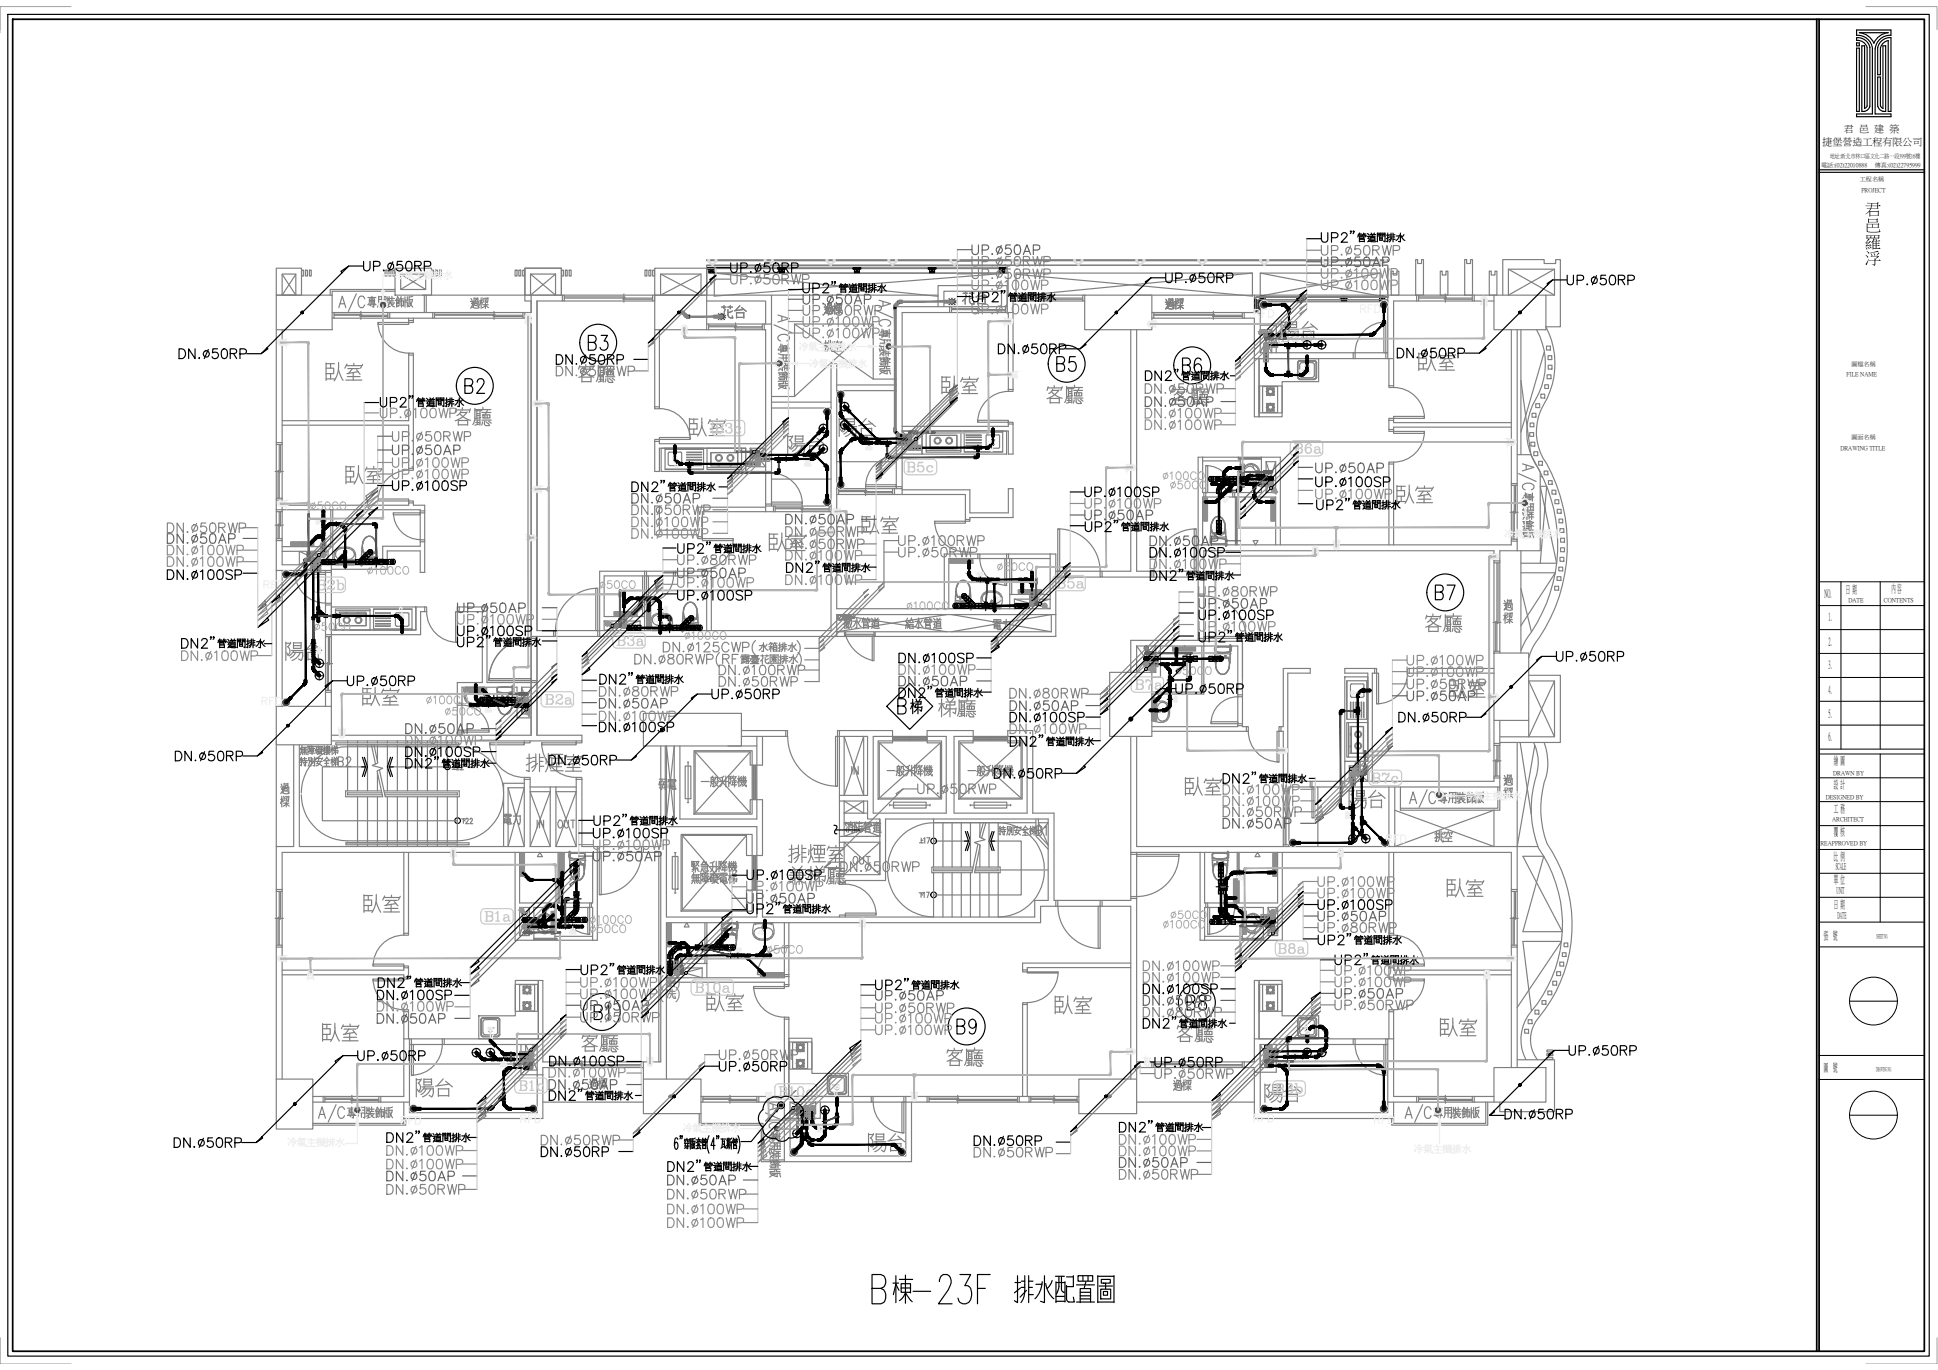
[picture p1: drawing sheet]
<svg xmlns="http://www.w3.org/2000/svg" width="420mm" height="297mm" viewBox="0 0 420 297" stroke-linecap="round" stroke-linejoin="round" font-family="sans-serif">
<defs><g id="words">
<text font-size="26.9" fill="#828282" x="186.6" y="163.7">梯廳</text>
<g font-size="20.7">
<text x="61" y="87.1">臥室</text>
<text x="304.1" y="199">臥室</text>
<text x="60.3" y="230.4">臥室</text>
</g>
<g font-size="20.7" fill="#828282">
<text x="194.7" y="90">臥室</text>
<text x="139.7" y="99.1">臥室</text>
<text x="177.1" y="120.3">臥室</text>
</g>
<text font-size="20.7" fill="#cecece" x="65.3" y="109.4">臥室</text>
<text font-size="20.7" fill="#efefef" x="293.2" y="113.6">臥室</text>
<text font-size="20.7" fill="#b3b3b3" x="219.1" y="224.4">臥室</text>
<g font-size="20.3">
<text x="298.1" y="84.7">臥室</text>
<text x="157" y="123.8">臥室</text>
<text x="304.4" y="155.6">臥室</text>
<text x="69.1" y="157.3">臥室</text>
<text x="247.3" y="176.7">臥室</text>
<text x="143.6" y="223.7">臥室</text>
</g>
<text font-size="20.3" fill="#b3b3b3" x="69.1" y="202.1">臥室</text>
<text font-size="20.3" fill="#efefef" x="302.7" y="229">臥室</text>
<text font-size="18.5" x="184.5" y="160.2">B梯</text>
<g font-size="17.6">
<text x="91" y="94.5">客廳</text>
<text x="247.6" y="228.2">客廳</text>
</g>
<text font-size="17.6" fill="#8d8d8d" x="301.3" y="139.3">客廳</text>
<g font-size="17.2">
<text x="117.8" y="85">客廳</text>
<text x="219.1" y="89.6">客廳</text>
<text x="246.6" y="90">客廳</text>
<text x="118.5" y="230">客廳</text>
<text x="197.6" y="233.2">客廳</text>
</g>
<text font-size="12.3" fill="#b3b3b3" x="320.7" y="174.6">過樑</text>
<text font-size="11.9" fill="#7f7f7f" x="320.7" y="136.5">過樑</text>
<text font-size="11.9" x="55.4" y="176.4">過樑</text>
<text font-size="11.5" fill="#8d8d8d" x="273.4" y="75.8">陽台</text>
<g font-size="11.5">
<text x="177.4" y="97">陽台</text>
<text x="190.9" y="139">給水管道</text>
<text x="57.5" y="145.3">陽台</text>
<text x="85.7" y="240.2">陽台</text>
</g>
<text font-size="11.5" fill="#cecece" x="287.9" y="177.4">陽台</text>
<text font-size="11.5" fill="#828282" x="269.9" y="241.3">陽台</text>
<text font-size="11.5" fill="#b3b3b3" x="183.8" y="251.9">陽台</text>
<text font-size="11" fill="#8d8d8d" x="166.2" y="100.5">陽台</text>
<text font-size="10.6" x="152.8" y="70.2">花台</text>
<g font-size="10.1" fill="#efefef">
<text x="98.4" y="69.5">過樑</text>
<text x="250.8" y="239.2">過樑</text>
</g>
<g font-size="10.1">
<text x="175.3" y="70.9">過樑</text>
<text x="205" y="67">花台</text>
<text x="249.4" y="69.8">過樑</text>
<text x="124.2" y="238.8">過樑</text>
</g>
<text font-size="8.8" x="212.4" y="139">電力</text>
<text font-size="8.8" fill="#7f7f7f" x="106.2" y="181.3">電力</text>
<text font-size="8.4" fill="#8d8d8d" x="176.4" y="78.3">挑空</text>
<text font-size="8.4" fill="#7f7f7f" x="308.7" y="184.9">挑空</text>
<g font-size="6.6">
<text x="126.3" y="77.3">B3</text>
<text x="227.9" y="81.8">B5</text>
<text x="255.1" y="82.2">B6</text>
<text x="99.5" y="86.4">B2</text>
<text x="310.1" y="131.2">B7</text>
<text x="256.1" y="220.1">B8</text>
</g>
<text font-size="6.6" fill="#828282" x="127.7" y="222.2">B1</text>
<text font-size="6.6" fill="#8d8d8d" x="206.4" y="225.4">B9</text>
<text font-size="5.7" fill="#7f7f7f" x="140.4" y="172.5">弱電</text>
<g font-size="5.3" fill="#8d8d8d">
<text x="276.6" y="75.1">B6c</text>
<text x="67.7" y="129.1">B2b</text>
<text x="296.3" y="171.1">B7c</text>
</g>
<g font-size="5.3" fill="#cacaca">
<text x="153.8" y="95.2">B3c</text>
<text x="227.9" y="128.8">B5a</text>
<text x="117.1" y="153.8">B2a</text>
<text x="104.1" y="201.1">B1a</text>
<text x="111.5" y="237.8">B1c</text>
</g>
<text font-size="5.3" fill="#616161" x="279.4" y="99.5">B6a</text>
<g font-size="5.3">
<text x="132.6" y="141.1">B3a</text>
<text x="244.8" y="150.6">B7a</text>
<text x="167.6" y="238.8">B10c</text>
</g>
<g font-size="4.9">
<text x="293.9" y="69.1">RFD</text>
<text x="56.1" y="128.8">RFD</text>
<text x="55.7" y="154.2">RFD</text>
<text x="270.6" y="244.5">RFD</text>
<text x="296.7" y="244.8">RFD</text>
</g>
<g font-size="4.9" fill="#828282">
<text x="119.2" y="82.5">DN.%%C50RWP</text>
<text x="183.8" y="188.7">OUT</text>
</g>
<g font-size="4.9" fill="#cacaca">
<text x="195.4" y="103.4">B5c</text>
<text x="275.9" y="207.8">B8a</text>
<text x="149.6" y="216.3">B10a</text>
<text x="275.2" y="238.1">B8b</text>
</g>
<g font-size="4.4">
<text x="270.6" y="69.8">RFD</text>
<text x="299.5" y="183.8">RFD</text>
<text x="85.7" y="244.8">RFD</text>
<text x="111.8" y="244.5">RFD</text>
</g>
<g font-size="4.4" fill="#7f7f7f">
<text x="187" y="169" transform="rotate(-90 187 169)">IN</text>
<text x="115.4" y="180.6">IN</text>
<text x="119.6" y="180.6">OUT</text>
</g>
<g font-size="3.5">
<text x="284.3" y="82.2" transform="rotate(-90 284.3 82.2)">50</text>
<text x="177.4" y="96">50</text>
<text x="181" y="99.1">50</text>
<text x="183.1" y="97">50</text>
<text x="134.8" y="131.6">50</text>
<text x="119.2" y="192.6">50</text>
</g>
<text font-size="3.5" fill="#4c4c4c" x="179.6" y="245.5">50</text>
<g font-size="3.1">
<text x="66.7" y="69.1" transform="rotate(-90 66.7 69.1)">50</text>
<text x="243.1" y="69.1" transform="rotate(-90 243.1 69.1)">50</text>
<text x="277.6" y="68.1">50</text>
<text x="298.4" y="71.3">50</text>
<text x="330.6" y="69.1" transform="rotate(-90 330.6 69.1)">50</text>
<text x="296.3" y="73.7">50</text>
<text x="276.9" y="82.9" transform="rotate(-90 276.9 82.9)">50</text>
<text x="282.9" y="82.9" transform="rotate(-90 282.9 82.9)">50</text>
<text x="181" y="91.7">50</text>
<text x="194" y="96">50</text>
<text x="195.4" y="95.2" transform="rotate(-90 195.4 95.2)">50</text>
<text x="145" y="101.2">50</text>
<text x="148.9" y="102" transform="rotate(-90 148.9 102)">50</text>
<text x="175.3" y="100.5">50</text>
<text x="185.9" y="97.4">50</text>
<text x="212.4" y="98.4">50</text>
<text x="213.4" y="97.7">50</text>
<text x="177.8" y="103">50</text>
<text x="263.9" y="104.4">50</text>
<text x="264.9" y="106.5" transform="rotate(-90 264.9 106.5)">50</text>
<text x="271.6" y="104.8" transform="rotate(-90 271.6 104.8)">50</text>
<text x="68.8" y="113.2">50</text>
<text x="264.9" y="110.1" transform="rotate(-90 264.9 110.1)">50</text>
<text x="274.5" y="110.4" transform="rotate(-90 274.5 110.4)">50</text>
<text x="69.5" y="118.2" transform="rotate(-90 69.5 118.2)">50</text>
<text x="69.8" y="115.4">50</text>
<text x="74.4" y="115" transform="rotate(-90 74.4 115)">50</text>
<text x="66" y="125.9" transform="rotate(-90 66 125.9)">50</text>
<text x="140.4" y="131.2">50</text>
<text x="143.9" y="131.9" transform="rotate(-90 143.9 131.9)">50</text>
<text x="208.8" y="126.3">50</text>
<text x="212.4" y="127" transform="rotate(-90 212.4 127)">50</text>
<text x="221.5" y="127.4">50</text>
<text x="67.7" y="135.1">50</text>
<text x="72" y="135.1" transform="rotate(-90 72 135.1)">50</text>
<text x="87.8" y="135.8" transform="rotate(-90 87.8 135.8)">50</text>
<text x="137.6" y="132.3">50</text>
<text x="66.7" y="146">50</text>
<text x="67" y="149.9" transform="rotate(-90 67 149.9)">50</text>
<text x="251.9" y="146.4">50</text>
<text x="254.7" y="145.3">50</text>
<text x="101.6" y="152.4">50</text>
<text x="101.6" y="154.2">50</text>
<text x="251.5" y="155.2">50</text>
<text x="252.2" y="154.2">50</text>
<text x="293.5" y="151.3">50</text>
<text x="328.8" y="150.3" transform="rotate(-90 328.8 150.3)">50</text>
<text x="63.5" y="158.7" transform="rotate(-90 63.5 158.7)">50</text>
<text x="243.8" y="157.3">50</text>
<text x="291.7" y="183.8">50</text>
<text x="115.7" y="191.9" transform="rotate(-90 115.7 191.9)">50</text>
<text x="268.1" y="190.9" transform="rotate(-90 268.1 190.9)">50</text>
<text x="120.3" y="197.9" transform="rotate(-90 120.3 197.9)">50</text>
<text x="268.5" y="197.9" transform="rotate(-90 268.5 197.9)">50</text>
<text x="116.4" y="200.7">50</text>
<text x="119.2" y="198.6" transform="rotate(-90 119.2 198.6)">50</text>
<text x="264.6" y="199.7">50</text>
<text x="265.3" y="200.4" transform="rotate(-90 265.3 200.4)">50</text>
<text x="145.3" y="208.8">50</text>
<text x="148.9" y="206" transform="rotate(-90 148.9 206)">50</text>
<text x="149.9" y="206.7" transform="rotate(-90 149.9 206.7)">50</text>
<text x="285.4" y="224.4">50</text>
<text x="286.1" y="225.4">50</text>
<text x="103.7" y="231.1">50</text>
<text x="286.5" y="230.7" transform="rotate(-90 286.5 230.7)">50</text>
<text x="287.2" y="229.3" transform="rotate(-90 287.2 229.3)">50</text>
<text x="298.4" y="233.9">50</text>
<text x="328.1" y="236.7">50</text>
<text x="107.2" y="242" transform="rotate(-90 107.2 242)">50</text>
<text x="107.9" y="240.6">50</text>
<text x="177.8" y="245.9" transform="rotate(-90 177.8 245.9)">50</text>
<text x="278.7" y="242" transform="rotate(-90 278.7 242)">50</text>
<text x="279.8" y="241.3" transform="rotate(-90 279.8 241.3)">50</text>
<text x="174.6" y="249.8" transform="rotate(-90 174.6 249.8)">50</text>
<text x="178.5" y="248.7" transform="rotate(-90 178.5 248.7)">50</text>
<text x="179.6" y="248" transform="rotate(-90 179.6 248)">50</text>
<text x="194.7" y="249.8" transform="rotate(-90 194.7 249.8)">50</text>
</g>
<g font-size="3.1" fill="#828282">
<text x="192.6" y="68.1">50</text>
<text x="185.6" y="181.3">50</text>
</g>
<g font-size="3.1" fill="#b3b3b3">
<text x="278" y="71.6">50</text>
<text x="277.6" y="234.2">50</text>
</g>
<g font-size="3.1" fill="#8d8d8d">
<text x="273" y="74.8">50</text>
<text x="197.2" y="96.7">50</text>
<text x="274.1" y="107.2">50</text>
<text x="67.7" y="121.7">50</text>
<text x="223.3" y="132.3">50</text>
<text x="145.3" y="209.5">50</text>
<text x="148.9" y="212.4" transform="rotate(-90 148.9 212.4)">50</text>
</g>
<g font-size="3.1" fill="#696969">
<text x="271.3" y="105.5" transform="rotate(-90 271.3 105.5)">50</text>
<text x="133.7" y="130.9">50</text>
<text x="222.2" y="126.6">50</text>
<text x="173.6" y="247.3">50</text>
</g>
<g font-size="3.1" fill="#616161">
<text x="276.6" y="103.7" transform="rotate(-90 276.6 103.7)">50</text>
<text x="114.7" y="203.6" transform="rotate(-90 114.7 203.6)">50</text>
<text x="115.4" y="201.4">50</text>
<text x="276.9" y="202.1" transform="rotate(-90 276.9 202.1)">50</text>
</g>
<g font-size="3.1" fill="#efefef">
<text x="86.8" y="135.1" transform="rotate(-90 86.8 135.1)">50</text>
<text x="122.8" y="201.4" transform="rotate(-90 122.8 201.4)">50</text>
<text x="126.3" y="202.5" transform="rotate(-90 126.3 202.5)">50</text>
<text x="282.2" y="224.7">50</text>
<text x="108.3" y="230">50</text>
<text x="111.5" y="232.8" transform="rotate(-90 111.5 232.8)">50</text>
<text x="174.6" y="244.5">50</text>
</g>
<text font-size="3.1" fill="#969696" x="224" y="132.3">50</text>
<text font-size="3.1" fill="#4c4c4c" x="264.2" y="192.6">50</text>
<g font-size="3.1" fill="#7f7f7f">
<text x="164.4" y="206.7">50</text>
<text x="283.3" y="224">50</text>
</g>
<text font-size="3.1" fill="#ababab" x="164.4" y="208.5">50</text>
<g font-size="2.6">
<text x="148.9" y="69.1" transform="rotate(-90 148.9 69.1)">50</text>
<text x="163" y="99.1">50</text>
<text x="142.2" y="159.5">50</text>
<text x="293.9" y="181.3">50</text>
<text x="147.1" y="239.2" transform="rotate(-90 147.1 239.2)">50</text>
<text x="240.6" y="239.2" transform="rotate(-90 240.6 239.2)">50</text>
<text x="62.4" y="240.6">50</text>
<text x="172.9" y="241.7" transform="rotate(-90 172.9 241.7)">50</text>
<text x="174.6" y="241.7" transform="rotate(-90 174.6 241.7)">50</text>
</g>
<g font-size="2.6" fill="#969696">
<text x="273" y="73">50</text>
<text x="291.7" y="167.9">50</text>
<text x="112.2" y="199.3">50</text>
<text x="273" y="228.2">50</text>
</g>
<g font-size="2.6" fill="#8d8d8d">
<text x="273" y="73.7">50</text>
<text x="163" y="99.8">50</text>
<text x="195.8" y="96.3">50</text>
<text x="247.3" y="142.9">50</text>
<text x="249.4" y="146.4" transform="rotate(-90 249.4 146.4)">50</text>
<text x="115" y="155.2" transform="rotate(-90 115 155.2)">50</text>
<text x="149.6" y="212.4" transform="rotate(-90 149.6 212.4)">50</text>
<text x="116.1" y="232.1" transform="rotate(-90 116.1 232.1)">50</text>
<text x="116.1" y="229" transform="rotate(-90 116.1 229)">50</text>
</g>
<g font-size="2.6" fill="#828282">
<text x="195.8" y="95.6">50</text>
<text x="164.4" y="99.1" transform="rotate(-90 164.4 99.1)">50</text>
<text x="67.7" y="122.8" transform="rotate(-90 67.7 122.8)">50</text>
<text x="133.7" y="136.9" transform="rotate(-90 133.7 136.9)">50</text>
<text x="185.9" y="135.1" transform="rotate(-90 185.9 135.1)">50</text>
<text x="294.6" y="169">50</text>
<text x="274.5" y="203.6">50</text>
<text x="113.9" y="232.8">50</text>
<text x="273" y="231.4">50</text>
</g>
<g font-size="2.6" fill="#616161">
<text x="133" y="136.9">50</text>
<text x="115" y="151.7" transform="rotate(-90 115 151.7)">50</text>
</g>
<text font-size="2.6" fill="#efefef" x="181" y="245.9" transform="rotate(-90 181 245.9)">50</text>
<g font-size="2.4">
<text x="395.6" y="129.5">NO.</text>
<text x="400.2" y="128.5">日 期</text>
<text x="410.1" y="128.4">內 容</text>
<text x="396.5" y="134.4">1.</text>
<text x="396.5" y="139.8">2.</text>
<text x="396.5" y="144.8">3.</text>
<text x="396.5" y="155.4">5.</text>
<text x="396.5" y="150.2">4.</text>
<text x="396.5" y="160.5">6.</text>
<text x="397.6" y="165.6">繪 圖</text>
<text x="397.6" y="170.8">設 計</text>
<text x="397.6" y="176">工 務</text>
<text x="397.6" y="181.1">覆 核</text>
<text x="397.6" y="186.4">比 例</text>
<text x="397.6" y="191.5">單 位</text>
<text x="397.6" y="196.9">日 期</text>
<text x="395.4" y="203.5">張 號</text>
<text x="395.4" y="232.3">圖 號</text>
</g>
<g font-size="2.2">
<text x="399.8" y="28.6">君 邑 建 築</text>
<text x="395.1" y="31.4">捷堡營造工程有限公司</text>
</g>
<g font-size="1.9">
<text x="398" y="188.5">SCALE</text>
<text x="398.2" y="193.5">UNIT</text>
<text x="398.4" y="199">DATE</text>
</g>
<g font-size="1.3">
<text x="396.7" y="34.4">地址:新北市林口區文化二路一段399號16樓</text>
<text x="394.8" y="36.1">電話:(02)22010888</text>
<text x="403.2" y="39.3">工程名稱</text>
<text x="403.6" y="41.6">PROJECT</text>
<text x="406.4" y="36.1">傳真:(02)22795999</text>
<text x="400.3" y="81.6">FILE NAME</text>
<text x="401.4" y="79.3">圖檔名稱</text>
<text x="401.4" y="95.3">圖面名稱</text>
<text x="399" y="97.6">DRAWING TITLE</text>
<text x="400.7" y="130.5">DATE</text>
<text x="408.4" y="130.6">CONTENTS</text>
<text x="395.8" y="173.1">DESIGNED BY</text>
<text x="397.4" y="168">DRAWN BY</text>
<text x="397.2" y="177.9">ARCHITECT</text>
<text x="394.7" y="183.2">REAPPROVED BY</text>
<text x="406.8" y="203.4">SHEET NO.</text>
<text x="406.7" y="232.2">DRAWING NO.</text>
</g>
<g font-size=".6" fill="#7f7f7f">
<text x="282.3" y="80.3">50*50</text>
<text x="107.3" y="222.6" transform="rotate(-180 107.3 222.6)">50*50</text>
<text x="282.3" y="223">50*50</text>
<text x="180.4" y="235.5">50*50</text>
</g>
</g></defs>
<!-- layer: A09 -->
<path d="M0 1.4h.1M0 1.4v5M15.4 1.4h-15.4v5.7M404.5 1.4h15.4v5M0 295.7h.1M0 295.7v-5.6v5.6h15.4M419.9 290.1v5.6h-15.4" fill="none" stroke="#9f9f9f" stroke-width=".22"/>
<!-- layer: TEXT -->
<g fill="none" stroke="#000" stroke-width=".25">
<path d="M189.1 279.3h1.9a1.58 1.58 0 0 0 1.1-1.5 1.58 1.58 0 0 0-1.1-1.5h-1.9v6.4h1.9a1.73 1.73 0 0 0 .8-2.7l-.2-.3-.6-.4M193.6 278.2h1.2M194.2 276.6v5.8M194.9 279.8l-.7-1.3-.5 2.2M195 277.4h2.9M195.4 279.3h2M196.3 276.5v6.1M198 280h3.8M203.7 277.9a1.55 1.55 0 0 1 .8-1.6h.9a1.71 1.71 0 0 1 .6 2.5l-.4 .9-2.1 3h2.9M208.1 276.3h2.3l-1.2 2.5h.6a1.81 1.81 0 0 1 .9 2.1l-.3 .9a1.42 1.42 0 0 1-1.5 .9 1.42 1.42 0 0 1-1.2-1.2M211.9 279.3h1.7M214.7 276.3h-2.8v6.4"/>
<path d="M220 278.1h1.2M220.6 276.6v5.8l-.7-.4M221.2 279.3l-1.3 1M221.4 277.8h.8M221.4 279.1h.8M222.2 276.6l-.1 3.9-.2 1-.6 .9M222.5 279.8l-1.4 1.4M223 276.6v5.8M223 277.8h.9M223 279.1h.8M224.6 278.5h1.2M226 277.9l-.4 1.8-.5 1.1-.7 .8"/>
<path d="M226.4 276.6v5.8l-.8-.3M226.7 278.3l.6 1.9 1.2 1.4M228.1 277.6l-.6 1.2-.5 .6M228.8 276.7h2M228.9 277.9v4.5M229 278.1h1.9M229.6 276.8v2.2l-.6 1.6M230.1 276.8v2.7l.1 .3 .4 .3M230.9 277.9v4.4M231.2 276.8h1.5M231.2 278.7v2.9l.1 .3 .4 .4M232.7 276.6v2.4h-1.5"/>
<path d="M233.4 278.6h3.9M233.7 276.6h3.2v1.2h-3.2v-1.1M234.8 276.6v1.2M235.4 277.9l-.4 1.5M235.9 276.7v1.1M238 276.6v5.8M238 276.7h3.5M238.3 278.8h2.9M238.6 279.5h2.2v2.1h-2.2zM238.8 277.4h1.9v.8h-1.9zM239.7 278.2v1.2M241.5 276.6v5.8"/>
<path d="M196.3 280.1l.5 1 1 1.1M196.3 280.3l-.7 1.2-.6 .5M197.4 280.2h-2v-1.9h2v2M223 280.7h1M228.9 282.1h2M228.9 281.1h1.9M230.6 280.2h.2M232.7 281.2l.2 1.1h-1.2M233.4 282.3h3.9M234.2 281.6h2.2M234.2 281h2.2M234.2 280.2h2.2"/>
<path d="M236.4 282.3v-2.9h-2.2v3M238 282.3h3.5M239.2 280v.8h.9v-.8h-.8"/>
</g>
<!-- layer: A04 -->
<g fill="none" stroke="#000" stroke-width=".22">
<path d="M394.4 126.1h22.8M394.4 131.3h22.8M394.4 136.5h22.8M399.1 126.1v36.3M407.6 126.1v36.3M394.4 157.2h22.8M394.4 146.9h22.8M394.4 152h22.8M394.4 141.7h22.8M394.4 163.5h22.8M394.4 168.6h22.8M394.4 162.4h22.8"/>
<path d="M394.4 173.8h22.8M394.4 179h22.8M407.6 163.5v36.4M394.4 184.2h22.8M394.4 189.3h22.8M394.4 194.5h22.8M394.4 199.9h22.8M394.4 205.3h22.8M401 217.1h10.3M394.4 234h22.8M394.4 228.8h22.8M401 241.8h10.3"/>
<circle cx="406.2" cy="217" r="5.2"/>
<circle cx="406.2" cy="241.8" r="5.2"/>
</g>
<!-- layer: A01 -->
<path d="M2.8 4.2h414.4v288.8h-414.4zM393.9 4.2v288.8M394.4 4.2v288.8" fill="none" stroke="#000" stroke-width=".38"/>
<!-- layer: A03 -->
<path d="M1.7 3.1h416.6v290.9h-416.6zM394.4 37.4h22.8M394.4 36.8h22.8" fill="none" stroke="#000" stroke-width=".25"/>
<g fill="#000">
<path d="M404.7 50.9l.2 .1h2.3l.1-.1 .2 .1-.1 .7h-2.6l-.1 .1zM404.8 51.1v.4h.7v-.4zM405.7 51.1v.4h.6v-.4zM406.5 51.1v.4h.7v-.4zM405 51.8l.3 .2-.8 .6h.7a.25 .25 0 0 1 .1-.3 .25 .25 0 0 1 .3 .1l-1 .8h.8v-.3l.3 .5-.2-.2-.9 .3a.39 .39 0 0 1 .3-.6l.2-.3-.5 .3a.48 .48 0 0 1 .2-.8zM404.5 53.6v.1a.27 .27 0 0 1 .3 .1 .27 .27 0 0 1-.1 .3zM404.9 53.5l.1 .1a.22 .22 0 0 1 .2 .1 .22 .22 0 0 1 0 .3zM405.3 53.4a.27 .27 0 0 1 .3 .1 .27 .27 0 0 1 0 .3zM406.1 51.7l.3 .1-.3 .4h.7l-.2-.4 .3 .2v.2l.5-.1 .2 .1-.8 .1v.4l.5-.1 .2 .1-.7 .1v.4l.5-.1 .2 .1-.7 .1v.5h.4l.2-.1 .2 .3h-1.5l-.1 .1v-1.7l-.3 .2zM406.1 53.3v.5h.6v-.5zM406.1 52.8v.4h.6v-.4zM406.1 52.3v.4h.6v-.4z"/>
<path d="M404.7 54.4l.3 .2a.22 .22 0 0 1 .2 .2 .22 .22 0 0 1-.1 .2zM404.5 55.3l.5 .4v.2zM405.2 56.1l-.5 1.4a.47 .47 0 0 1 .1-.7zM405.5 54.7l1.2-.2a.31 .31 0 0 1 .6 .1zM405.5 54.9l.3 .2v.4zM406.2 54.8l.1 .1a.28 .28 0 0 1 .2 .3 .28 .28 0 0 1-.1 .2zM407.2 54.8a.18 .18 0 0 1 .2 .1 .18 .18 0 0 1-.2 .2l-.4 .4zM405.6 55.6h1.4l.2-.1 .2 .2-.7 .4-.1 .4h.7l.2-.3 .2 .3h-1.1v.8a.26 .26 0 0 1-.2 .3 .26 .26 0 0 1-.3-.2l-.3-.1h.6v-.8l-1.1 .1-.1-.2 1.2 .1v-.5l.2 .1 .4-.4h-1.4z"/>
<path d="M404.8 44h2.2l.1-.2 .2 .2-.1 .6 .3-.2 .2 .2-.5 .1v.6h-1.6l-.2 .4h1.9l.1 1.1h-1.9l-.2 .2v-1.2l-.5 .5-.4 .1 .8-.6 .3-.5h-.7l-.1-.1h.8l.2-.5h-1.2v-.1h1.2v-.2l.1-.3h-1zM405.5 45.9v.8h1.6v-.8zM405.9 44.1l-.1 .5h1.2v-.5zM405.8 44.7l-.2 .5h1.4v-.5z"/>
<path d="M405 47.4l.2 .1h1.7l.1-.1 .2 .1-.2 .1 .2 .6h-2l-.2 .1zM405.2 47.6v.5h1.7v-.5zM404.9 48.6v.7h1v-.7zM404.7 48.4l.2 .1h2.4v.7l.1 .2h-2.5v.8h2.1a.42 .42 0 0 0 .5-.1 .42 .42 0 0 0 0-.5l.1 .5a.23 .23 0 0 1 0 .3 .23 .23 0 0 1-.4 0l-2.4-.1-.1-.1zM406 48.6v.7h1.1v-.7z"/>
</g>
<!-- layer: 4 -->
<g fill="none" stroke="#000" stroke-width=".25">
<path d="M402.5 9.3h.6v.6h-.6zM402.5 10.4h.6v13.8h-.6zM402.5 7.7v-1.2h7.5v1.2M402.5 8.2v.6M402.5 7.7a3.2 3.2 0 0 1 3.5 2.9l-.1 14.1h-3.4v.6h7.5v-.6h-3.5v-14.1M402.5 8.8a2.14 2.14 0 0 1 2.3 1.5M402.5 8.2a2.73 2.73 0 0 1 2.9 2.1M403.1 7.1a3.8 3.8 0 0 1 3.2 2.3 3.8 3.8 0 0 1 3.1-2.3h-6.3M404.8 10.4v12.6l-.5 .5M405.4 10.3v12.7a1.46 1.46 0 0 1-1.1 1.1M410 8.2v16h-.6v-15.4a2.2 2.2 0 0 0-1.7 1.6v5.8h-.6v-5.9a2.73 2.73 0 0 1 2.9-2.1M410 7.7a3.2 3.2 0 0 0-3.5 2.9"/>
<path d="M404.2 23.5v-13.6h-.6v14.3h.6M408.2 24.1a1.46 1.46 0 0 1-1.1-1.1v-6.3h.6v6.3l.5 .5v-13.6h.6v14.3h-.6"/>
</g>
<!-- layer: LIFT -->
<g fill="none" stroke="#7f7f7f" stroke-width=".25">
<path d="M148.5 166.1h1.3v7.1h-1.3zM149 165.3h.3M149.2 165.3v8.7M150.5 162.8h12.6v13.7h-12.6zM150.7 163l11.9 13.3M162.6 163l-11.9 13.3M163.1 165.9h-.5v-2.9h-11.9v13.3h11.9v-2.9h.5M163.2 165.9h.3v3.8h-.3zM163.2 169.7h.3v3.7h-.3zM163.7 165.9h.2v3.8h-.2zM163.7 169.7h.2v3.7h-.2zM164.1 165.9v7.5"/>
<path d="M190.4 160.6h13.7v12.7h-13.7zM192.9 174.4v.3M192.9 174.6h8.7M193.7 173.9h7.1v1.3h-7.1zM201.6 174.4v.3M207.9 160.6h13.7v12.7h-13.7zM210.4 174.6h8.7M210.4 174.4v.3M211.2 173.9h7.1v1.3h-7.1zM219.1 174.4v.3M145.8 185.7h1.2v7.1h-1.2zM146.2 193.6h.4"/>
<path d="M146.2 184.9h.4M146.4 184.9v8.7M147.7 180.9h15.4v16.7h-15.4zM147.9 181.1l13.9 16.2M161.8 181.1l-13.9 16.2M163.1 185.5h-1.3v-4.4h-13.9v16.2h13.9v-4.3h1.3M163.2 189.2h.3v3.8h-.3zM163.2 185.5h.3v3.7h-.3zM163.7 189.2h.2v3.8h-.2zM163.7 185.5h.2v3.7h-.2zM164.1 185.5v7.5"/>
</g>
<!-- layer: WALL -->
<g fill="none" stroke="#7f7f7f" stroke-width=".25">
<path d="M59.9 71.5v24.5M61.2 71.5v24.5M115.1 67.8v-3.8h6.8v1.3h-5.5v71.4h3.6v1.3h-4.9v-69M141.9 64v1.3M165.7 70.3h1.6v31.9M166 71.5v30.7M194.3 66.5v32M195.6 67.8v30.7M218.4 64h1.8v1.3h-.6v2.5M245.2 71.5v52.4h-6.3v1.2h10.8v-1.2h-3.3v-52.4M271.9 77.8h21.5M273.2 76.5h20.2"/>
<path d="M327.7 71.5v33.3h1.2v-33.3M59.9 117.2h1.3v5.3h10.6v1.2h-11.9zM327.7 118.1h-67.9v10.7h1.2v-9.4h62.9M327.7 117.3h1.2v2.1h-3.7v2.2h-1.3M70.6 137.6v-6.4h1.2v6.4M181.4 133.3h47.5v-13.2h-1.2v11.9h-46.3v-53.1h-1.2v57.8h-50.2v1.3h51.4M71.8 159.4h43.3v-11.4h1.3v11.4h9.8v1.2h-54.4M160.7 158.4h9.6v1.3h-9.6M164.1 159.7v6.2h1.2v-6.2M189.3 159.7v16.6h15.8v-16.6M206.8 159.7v16.6h15.9v-16.6h-4.2M218.5 158.4h5.4v17.9h4.6v18.9h.4v1.3h-3.3v3.6h-81.1v33.9"/>
<path d="M245.2 145.8v-7h15.8v1.3h-14.6v5.7M245.2 159.7v25.1h82.5M63.7 161.5v22h-3.8v9.4h1.3v-8.1h68.3v-1.3h-3.3v-14.5h-1.3v14.5h-4.4v-12.9h-1.2v12.9h-4.4v-14.5h-1.2v14.5h-48.8v-22M146.2 161.7v15.9h-2.9v5.9h-3.8v1.3h3.8v45.4M147.4 161.7v15.9h16.7v-4.2h1.2v12.1h-1.2v-6.3h-19.6v19.6h19.6v-5.8h1.2v5.8h59v-3.6h2.9v-17.6h-35.2v13.3h-8.7v.4h-1.3v-1.7h8.8v-7h-8.8v-1.3h8.8v-3.7M182 172.5v1.2h6.1v3.9h2.7v12M278.2 169.4h5.9M279.4 170.6h4.7M285.7 170.6v12.9M291.5 169.4h32.4M291.5 170.6h33.7M246.4 183.5h82.5"/>
<path d="M327.7 205.3v26.2M328.9 205.3v26.2M59.9 234v-28.7h1.3v28.7M67.8 237.7h2.3v1.3h-2.3M87.5 225.2v12.5M88.8 225.2v13.8M117.7 225.2h-21.4v1.3h20.2M170.1 239h-5.6v-1.3h24.4v1.3h-17.6M221 237.7h2.1v1.3h-2.1zM245.2 234v-37.5h-6.3v-1.3h6.3v-.4h1.2v39.2M271.9 230.2v-5h21.5v1.3h-20.2v6M300.9 225.2v13.8h6.2v-1.3h-5v-12.5"/>
<path d="M323.9 237.7h-4.3v1.3h4.3"/>
</g>
<!-- layer: STAIR -->
<g fill="none" stroke="#7f7f7f" stroke-width=".25">
<path d="M65.3 171.9a10 10 0 0 1 10.1-10h23.7a10 10 0 0 1 10.1 10M65.3 172.3a10.1 10.1 0 0 0 10.1 10M75.4 161.5v10M77.5 161.5v10M77.5 172.7v10M79.7 166.3h-9.8v11.7h29.2M79.7 161.5v10M79.7 172.7v10M80.5 161.5l.9 4.1M81.1 161.5l.8 3.9-1.2 .6 2.3 .6-1.3 .6 1.3 5.5h-8.1v-1.2h7.8M81.8 161.5v3.5M81.8 167.5v4"/>
<path d="M81.8 172.7v10M82.3 166.9l1.2 5.8h16.1v-1.2h-16.4M82.8 171.9h-7.4v.4h7.5M83.4 171.9h15.7v.4h-15.7M84 161.5v10M84 172.7v10M84 166.3h13M86.1 161.5v10M86.1 172.7v10M88.3 161.5v10M88.3 172.7v10M90.5 161.5v10"/>
<path d="M90.5 172.7v10M92.7 161.5v10M92.7 172.7v10M94.8 161.5v10M94.8 172.7v10M97 161.5v10M97 172.7v10M98 166.8h.9M98.4 165.8v1M98.4 166.3h.4M99 166l.1-.3 .4 .2-.1 .5-.5 .5h.7M99.1 172.7v10"/>
<path d="M99.9 166l.1-.3 .4 .2-.1 .5-.5 .5h.7M100.1 177.5h.8M100.5 177.5v1M100.5 177.7l.3 .3M101 177.7v-.2a.27 .27 0 0 1 .4 0 .27 .27 0 0 1 .1 .4l-.5 .7h.6M101.9 177.7v-.2a.27 .27 0 0 1 .4 0 .27 .27 0 0 1 .1 .4l-.5 .7h.6M109.2 172.3a10.1 10.1 0 0 1-10.1 10M202.4 177.6v10.4M204.4 178.4v9.6M206.4 178.4v9.6M208.4 178.4v9.6M210.4 178.4v9.6"/>
<path d="M212.4 178.4v3.1M213.2 178.4l-.9 3.1 1.3 .6-2.4 .6 1.3 .5-1.2 6h5.5v-1.2h-5.3M213.7 178.4l-.9 3.3M214.4 178.4v9.6M224.6 178.4h-22.2a10.1 10.1 0 0 0-10 10M192.4 188.8a10.1 10.1 0 0 0 10 10v-9.6M199.3 193.6h.8M199.3 182.7h.9M199.7 193.6v.9M199.7 193.8l.3 .3M199.7 181.7v1M199.7 182.2h.4"/>
<path d="M200.2 193.7l.2-.3v1.2M200.2 181.8l.3-.2v1.2M200.9 193.4h.6l-.5 1.2M201 181.6h.6l-.5 1.2M202.4 182.4h8M204.4 189.2v9.6M206.4 189.2v9.6M208.4 189.2v9.6M210.4 189.2v9.6M210.9 188.4h-8.5v.4h8.4M211.5 188.4h4.9v.4h-5M212 183l-1.3 6.2h-8.7v-1.2h9"/>
<path d="M212.4 183.2v4.8M212.4 189.2v9.6M214.4 182.4h7v11.6h-19M214.4 189.2v9.6M216.4 188v-9.6a10 10 0 0 1 10 10M216.8 188.6h10.4M226.4 188.8a10 10 0 0 1-10 10v-9.6"/>
</g>
<g fill="none" stroke="#7f7f7f" stroke-width=".25">
<path d="M85.6 62.8h-14v1.2M85.6 63.1h-13.6v.9M91.6 64h23.5M153.2 64h14.1v6.3M167.3 64h36.1M172.3 70.3l17 11.9M189.3 70.3l-17 15.7M246.4 64h25.5M300.9 65.3h-27.7v2.5M300.9 64h-29v3.8M329.7 71.5v27.1M167.3 87.2h12.9"/>
<path d="M181.4 83.5h12.9M194.3 82.2h-5v-11.9h-17v15.7h-5M195.6 93.5l3.3 3.9M198.9 93.5l-3.3 3.9M328.9 98.6h3l2 3.7v17.1h-5M71.1 119.5l-6.2 3v-3l6.2 3M274.5 100.1l2.1 6.7M276.6 100.1l-2.1 6.7M329.7 119.4v22.2M59.9 123.7v29.4M61.2 123.7v29.4M131 134.6l7.8 2.1"/>
<path d="M138.8 134.6l-7.8 2.1M206.3 133.3l21.6 3.7M219.9 129.9l7.8 2.1M227.7 129.9l-7.8 2.1M227.9 133.3l-21.6 3.7M113.1 149l2 5.8M115.1 149l-2 5.8M246.4 140.1l4.2 5.7M250.6 140.1l-4.2 5.7M59.9 160.6v22.9M110.2 170.8l3.5 12.7M113.7 170.8l-3.5 12.7"/>
<path d="M114.9 171.6l4.4 11.9M119.3 171.6l-4.4 11.9M120.5 171.6l4.4 11.9M124.9 171.6l-4.4 11.9M146.2 161.7l-1.7 15.9v-15.9l1.7 15.9M157.8 161.7h6.3M183 173.7l4.2 2.6v-2.6l-4.2 2.6h5.1M301.1 170.6v12.9M302.4 170.6v12.9M324.7 170.6v4.6h-21.1M325.2 170.6v5.1h-21.6M328.9 161v22.5"/>
<path d="M112.6 196.8l2.2 6M114.8 196.8l-2.2 6M183 181.3l7.8-2.9h-7.8l7.8 2.9M183 182.6l7.8 7M190.8 182.6l-7.8 7M225.1 181l2.1-2.6h-2.1l2.1 4.8M274.9 196.8l2.1 6M277 196.8l-2.1 6M116.5 233v8.2h-27.7M117.7 233v9.5h-30.2v1.1h-19.7M117.7 239h21.8M171.3 239l5.5 2.5"/>
<path d="M176.8 239l-5.5 2.5M196.4 239v11.6h-25.1v-8.1M197.6 239v12.9h-27.5v-9.4M246.4 239h25.5M273.2 226.5l2.5 5M275.7 226.5l-2.5 5M300.9 239v2.2h-27.7M302.1 239v3.5h-30.2M322.1 239v4.6h-20v-1.1M322.5 239v5h-20.8v-1.5M88 242.5v1.5h-20.2M151.6 241.5v2.5h13.5v7.9h5"/>
<path d="M152 241.5v2.1h13.4v7.9h4.7"/>
</g>
<!-- layer: STAIR -->
<g fill="none" stroke="#000" stroke-width=".25">
<path d="M78.4 166.3h.8M78.6 164.2l.6 2.1-.6 2M79 164.2l.7 2.1-.7 2M84.4 166.3h.9M84.7 164.2l-.7 2.1 .7 2M85.1 164.2l-.7 2.1 .7 2M209.1 182.4h.9M209.3 180.3l.7 2.1-.7 2M209.7 180.3l.7 2.1-.7 2M214.8 182.4h.8M215.1 180.3l-.7 2.1 .7 2M215.5 180.3l-.7 2.1 .7 2"/>
<circle cx="97" cy="166.3" r=".61"/>
<circle cx="99.2" cy="177.9" r=".61"/>
<circle cx="202.4" cy="182.3" r=".61"/>
<circle cx="202.4" cy="194" r=".61"/>
</g>
<!-- layer: OPEN -->
<g fill="none" stroke="#7f7f7f" stroke-width=".25">
<path d="M94.2 68.1h13.1v.3M94.2 68.4h19.2M94.2 67.8h19.2M94.2 69h19.2M121.9 64h.4v1.3h-.4M122.3 64.4h13.2v.2M122.3 64.6h19.2M122.3 64h19.2M122.3 65.3h19.2M135 64.6v.3h6.5M135.3 63.7v1.8M141.9 64h-.4v1.3h.4"/>
<path d="M220.2 64h.4v1.3h-.4M220.6 64.4h7.3v.2M220.6 64.6h14.1M220.6 64h14.1M220.6 65.3h14.1M227.5 64.6v.3h7.2M227.7 63.7v1.8M235.2 64h-.5v1.3h.5M250.1 68.4h19.2M250.1 67.8h19.2M250.1 69h19.2M262.9 68.4v.2h6.4"/>
<path d="M59.9 117.2v-.4h1.3v.4M59.9 110.9v5.9M60.5 113.7h-.2v3.1M60.5 110.9v5.9M61.2 110.9v5.9M85.3 111.2a5.8 5.8 0 0 0 5.8 5.8v-5.8M91.1 117.5v-.5h1v.5M92.1 111.2v5.8M229.3 114.7h.4v9.2h-.4zM229.3 114.7a9.2 9.2 0 0 1 9.2 9.1l-9.2 .1M258.9 114.7h.4v9.2h-.4zM259.4 114.7a9.2 9.2 0 0 0-9.2 9.1"/>
<path d="M261 106.8h.4v1h-.4M261.4 101h.4v5.8h-.4zM261.4 107.8h5.9M261.4 101a5.8 5.8 0 0 1 5.9 5.8h-5.9M267.7 106.8h-.4v1h.4M327.4 111.1h1.7M327.7 117.3v-.4h1.2v.4M327.7 104.8v.4h1.2v-.4M328.3 110.9h-.3v6M328.3 105.2v11.7M328.5 105.2v6.1h-.2M328.9 105.2v11.7"/>
<path d="M63.9 124.1a6.7 6.7 0 0 0 6.7 6.7M63.9 124.1h6.7v.4h-6.7zM70.6 131.2v-.4h1.2v.4M92.1 131.6h.4v1h-.4M92.5 132.6a6.7 6.7 0 0 0 6.7 6.7M98.8 132.6h.3v6.7h-.3zM99.6 131.6h-.5v1h.5M115.1 138v.4h1.3v-.4M115.1 138.4v9.2M115.2 138.4a9.2 9.2 0 0 0-9.2 9.1M116.4 138.4v9.2M120 136.7h.4v1.3h-.4"/>
<path d="M120.4 136.7h9.2M120.4 138h9.2M129.2 127.6h.4v9.1h-.4zM129.6 127.5a9.2 9.2 0 0 0-9.2 9.2M130 136.7h-.4v1.3h.4M139.7 123.9h.5v1h-.5M140.2 124.9h.4v5.8h-.4zM140.2 124.9h5.8M140.2 123.9h5.8M146 124.8a5.8 5.8 0 0 1-5.8 5.9M146.4 123.9h-.4v1h.4M212 120.1h.4v1h-.4"/>
<path d="M212.4 120.1h5.8M217.8 121.1h.4v5.8h-.4zM218.2 121.1h-5.8a5.8 5.8 0 0 0 5.8 5.8M218.7 120.1h-.5v1h.5M229.3 125.1h9.2M238.9 123.9h-.4v1.2h.4M249.7 123.9h.4v1.2h-.4M250.1 123.9h9.2M250.1 125.1h9.2M259.8 123.9h-.5v1.2h.5M259.8 138.8v-.4h1.2v.4M259.8 128.8v.4h1.2v-.4"/>
<path d="M259.8 129.2v9.2M261 138h9.2v.4h-9.2zM261 129.2v9.2M261 129.2a9.2 9.2 0 0 1 9.2 9.2M323.9 121.6v.4h1.3v-.4M324.8 122v13.2h-.3M325.2 122v19.2M100.2 158.3h5.8v.4h-5.8zM100.2 152.9a5.8 5.8 0 0 1 5.8 5.8M106 147.1h9.1v.5h-9.1zM115.1 148v-.4h1.3v.4M170.3 158.4h.4v1.3h-.4"/>
<path d="M170.8 159.6a10.8 10.8 0 0 0 10.8 10.9M268.4 150.7v.4h1v-.4M268.4 151.1v5.8M268.4 151.1a5.8 5.8 0 0 0-5.8 5.8M269.4 151.1v5.8M106.2 161a7.5 7.5 0 0 0 7.5 7.6M106.2 161.1h7.5v.4h-7.5zM113.7 160.6v.5h1.2v-.5M113.7 169v-.4h1.2v.4M117.4 161.1h7.5v.4h-7.5zM117.4 161a7.5 7.5 0 0 0 7.5 7.6M124.9 160.6v.5h1.3v-.5"/>
<path d="M124.9 169v-.4h1.3v.4M59.6 199.1h1.8M59.9 192.9v.4h1.3v-.4M59.9 193.3v11.6M60.5 198.9h-.2v6M60.5 193.3v11.6M60.8 193.3v6h-.3M61.2 193.3v11.6M121.6 195.8h.4v1h-.4M122 196.8h5.8M122 195.8h5.8M122 196.7a5.8 5.8 0 0 0 5.9 5.9"/>
<path d="M127.4 196.8h.4v5.8h-.4zM128.2 195.8h-.4v1h.4M129.5 183.5h.4v1.3h-.4M129.9 184.8h.4v9.2h-.4zM129.9 184.8h9.2M129.9 183.5h9.2M139.1 184.8a9.2 9.2 0 0 1-9.2 9.2M139.5 183.5h-.4v1.3h.4M182 198.8v-.4h1.3v.4M182 191.3v.4h1.3v-.4M183.3 198h6.6v.4h-6.6zM183.3 191.7a6.7 6.7 0 0 1 6.6 6.7"/>
<path d="M228.9 195.2h.4v1.3h-.4M229.3 196.5h9.2M229.3 195.2h9.2M229.4 196.5a9.2 9.2 0 0 0 9.1 9.1M238.1 196.5h.4v9.1h-.4zM238.9 195.2h-.4v1.3h.4M245.2 184.8v.4h1.2v-.4M245.2 194.8v-.4h1.2v.4M245.2 185.2v9.2M246.4 185.2h9.2v.5h-9.2zM255.6 185.2a9.2 9.2 0 0 1-9.2 9.2v-9.2M261.4 195.8h.4v1h-.4"/>
<path d="M261.8 196.8h.5v5.8h-.5zM261.8 196.8l5.9-.1a5.8 5.8 0 0 1-5.8 5.9M261.8 195.8h5.9M59.9 205.3v-.4h1.3v.4M87.6 202.8a6.7 6.7 0 0 0-6.7 6.6M302.2 202.8a6.7 6.7 0 0 1 6.6 6.6M70.1 237.7h.3v1.3h-.3M70.4 238.1h6.1v.3M70.4 237.7h11.7M70.4 238.4h11.7M70.4 239h11.7M76.1 238.4v.2h6"/>
<path d="M76.3 237.5v1.7M89.2 226.5l6.7-.1a6.7 6.7 0 0 1-6.7 6.7M89.2 225.2h6.7M96.3 225.2h-.4v1.3h.4M152 237.7h.4v1.3h-.4M152.4 238.1h6.1v.3M152.4 237.7h11.7M152.4 238.4h11.7M152.4 239h11.7M158 238.4v.2h6.1M158.2 237.5v1.7M164.5 237.7h-.4v1.3h.4"/>
<path d="M188.9 237.7h.4v1.3h-.4M189.3 237.7h6.7M207.6 237.5v1.7M221 237.7h-.4v1.3h.4M223.1 237.7h.4v1.3h-.4M223.5 238.1h5.2v.3M223.5 237.7h10M223.5 238.4h10M223.5 239h10M228.3 238.4v.2h5.2M228.5 237.5v1.7M233.9 237.7h-.4v1.3h.4"/>
<path d="M293.4 225.2h.4v1.3h-.4M293.8 225.2h6.6M300.4 226.5l-6.6-.1a6.7 6.7 0 0 0 6.7 6.7M307.1 237.7h.5v1.3h-.5M307.6 238.1h6v.3M307.6 237.7h11.6M307.6 238.4h11.6M307.6 239h11.6M313.1 238.4v.2h6.1M313.4 237.5v1.7M319.6 237.7h-.4v1.3h.4"/>
</g>
<!-- layer: TOILET -->
<g fill="none" stroke="#7f7f7f" stroke-width=".25">
<path d="M260.7 99.1h12.8M260.7 99.9h8.2M268.5 99.1v.5h5M268.5 99.4h5M268.5 99.3h5M268.9 99.6v7.2M65 117.6h1.1l-.6 .9zM71.7 110.5v8M72.1 110.5v8M72.8 119.9h.1M72.8 119.9l-.1 .4a1.13 1.13 0 0 0 1.1 1M73.8 118.7a1.78 1.78 0 0 0-1.4 2.1"/>
<path d="M73.9 118.7h1.8M73.9 118.9l-.7 .4-.4 .6M73.9 118.9h1.7l.7 .4M75.7 118.7l.8 .4M76.3 119.3l.5 .6M76.5 119.1l.5 .8 .1 .9M76.8 119.9l-.1 .6a1.21 1.21 0 0 1-1 .8M76.8 119.9h.1M78.4 119.7v2.1h-.1M78.5 119l-.1 1.7M78.5 118.5l.2 1.2M78.5 118.7v.3"/>
<path d="M78.6 118.5l-.2 1.2M78.6 118.5l.3 1.4M78.6 118.5l.2 1.3M78.6 117.7l-.1 .8M78.6 117.7l.3-.6 .4-.5-.6 1.1M78.7 117.7l-.1 .8M78.7 119.7h.5l.1 .3M78.8 119.8h.1M78.9 119.9h.3v.1zM78.9 120h.1M78.9 119.9h.2zM78.9 120h.2"/>
<path d="M79 120h.1M79.1 120h.1M79.1 119.9h.1M79.1 119.9v.1M79.2 119.9v.1M79.3 116.5l-.7 1.2M79.8 120h.1M80.2 120h.1M80.8 116.5l.7 1.2M80.9 119.7h.1M80.9 119.7v.3l-1.6-.1 1.5 .1M80.9 119.9l.1 .1"/>
<path d="M80.9 119.9h.3M80.9 119.9v.1M81 119.9h.1M81 119.9l.2 .1M81 120h.1M81 120h.2M81.1 120h.1M81.2 120h.1M81.3 119.9h.1M81.4 119.7h-.5M81.4 117.7l.1 1.2-.2 .9M81.5 117.7l-.3-.6-.4-.5 .6 1.1"/>
<path d="M81.5 117.7l.1 .8M81.6 118.5l-.2 1.2M81.6 118.5l-.3 1.4M81.6 118.5l.1 1.2M81.6 119l.1 1.7M81.6 118.7v.3M81.7 119.7l.1 2.3-.2 .2M262.4 117.6l.2 .3M262.4 116.4h.1M262.5 117.1l-.1 .6M262.5 117.1v.6M262.5 117.7l.1 .1"/>
<path d="M262.5 116.8l-.1 .1M262.5 116.8a6.4 6.4 0 0 1 3.3 0M262.6 114.4l-.1 2M262.6 114.3l-.3 3.4M262.6 117.9h3M262.6 114.2l.2 1.2M262.6 114.2l.1 1 .2 .4h.3v.1M262.6 117l-.1 .1M262.6 116.9l-.1 .2M262.6 114.2l.3 1.4M262.8 115.4l.4 .1M262.9 115.6h.1"/>
<path d="M262.9 115.7h.1M262.9 115.7l.2-.1 .1 .1M262.9 115.6v.1M263.1 115.7h.1M263.1 115.6l-.2 .1M263.1 115.6h.1M263.2 115.5h.1M263.2 115.5v.2l.2-.1M263.4 112.3a1.08 1.08 0 0 1 1.4 0M263.4 112.3l-.6 .8-.2 1.1M263.4 115.6h1.4M263.4 115.7h.1"/>
<path d="M263.4 115.7h1.4M263.4 112.3l-.7 1.2M263.4 116h.1M263.4 115.8l.2 .2zM263.7 115.9l-.3 .1v-.5h1.4v.4M263.7 115.7v.2M263.9 115.7h.1M263.9 115.8h.1M264.1 116.7l1.1 .2 .5 .2M264.1 116.7l-1.5 .2M264.1 116.7l1.1 .1 .5 .3M264.2 115.8h.1"/>
<path d="M264.2 115.7h.1M264.3 115.7h.1M264.5 115.7v.2M264.5 115.9l.2 .2 .1-.2M264.6 115.8l.2 .2zM264.8 116h.1M264.8 112.3l.5 .5 .2 .7zM265 115.6h.1M265 115.6l.2 .1M265 115.7h.1M265.1 115.7h.1M265.2 115.7h.1"/>
<path d="M265.2 115.6l-.2 .1M265.3 115.7h.1M265.3 115.7l-.3-.1v.1M265.3 115.6h.1M265.3 115.5l-.4 .1v.1M265.5 113.4l.1 .8M265.5 113.4a1.44 1.44 0 0 0-2.2-1.1l-.5 .8-.2 1.1M265.5 113.4a2.79 2.79 0 0 1-.2 2.1h-.4v.2l-.1-.1M265.6 117.9h-3M265.6 114.2l-.3 1.3M265.6 118.1h.1M265.6 114.2l-.3 1.4"/>
<path d="M265.6 114.3l.2 2.6M265.6 114.7l.1 1.7h-3.2M265.6 114.4l.1 .3M265.6 118.1h.3M265.7 117.1v.6M265.7 117.9v.4M265.7 117.7l-.1 .1M265.7 116.4h.1M265.7 118.4h.1M265.7 118.1v.3M265.8 117.8h.1M265.8 117.6l-.2 .3"/>
<path d="M265.8 117.5l-.2 .4M265.8 117.1h.1M265.8 116.9h.1M265.8 118.1v.3M265.8 116.9h-.1v.8M265.8 117l-.1 .1M265.8 116.9l.1 .4M265.8 117.6h.1M265.8 117.5l.1 .2M265.9 117.8h.1M265.9 117.4h.1M265.9 117.8v.5"/>
<path d="M265.9 117.5l-.1-.4 .1 .4h-.2M265.9 118.1h.1M265.9 117.4v.4M265.9 117.3v.1M267.8 107.8v10.3M268.1 107.8v10.3M268.2 107.8v10.3M269.3 102.7a1.85 1.85 0 0 1 2.3-1.9 1.85 1.85 0 0 1 1.2 2.6 1.84 1.84 0 0 1-1.7 1.3M271 101a1.71 1.71 0 0 1 1.3 1.7M271 101.1a1.46 1.46 0 0 0-1.3 1.6M271.1 100.5a2.1 2.1 0 0 0-1.9 2.2M271.1 100.5a2.05 2.05 0 0 1 2 2.1"/>
<path d="M271.6 100.8l.2 .8M271.7 117.2h1.1l-.6 .9zM272.7 102.1l.1 .1M272.8 102.2v1.1M273.1 102.8a2.05 2.05 0 0 1-2 2.1M72.5 120.8l.3 1.6M72.8 122.5h3.9M73 122.1l.2 .1 1.6 .1 1.6-.1 .2-.1M73 122l.1 .1M73.1 122.1h3.4M73.8 121.3h.8M74.5 121.7h.1"/>
<path d="M74.5 121.7l.2 .2M74.5 121.3h.4M74.5 121.6v.1M74.6 121.6l.1 .3M74.6 121.6h.1M74.6 120.7v.8M74.6 120.9v.3zM74.6 121.2l.1 .5h.2l.1-.2M74.6 120.7h.3l.1 .8M74.7 120.8l.2 .1zM74.7 121.9h.1M74.7 122h.1"/>
<path d="M74.8 121.9h.1M74.8 120.6v1.5M74.9 120.9v.3zM74.9 121.7l-.1 .2M74.9 121.6v.1M74.9 121.2l.1 .3M75 121.6h.1M75 121.6l-.1 .2-.2 .1M75.7 121.3h-.7M76.6 122l-.1 .1M77.1 120.8l-.4 1.6M78.2 122.4h.1"/>
<path d="M78.2 122.4h.3M78.3 121.7v.4M78.3 122.1h.1M78.3 121.7h.1M78.3 122.1v.3M78.3 122.5v.1M78.3 121.4l-.1 .3M78.3 121.5h.1M78.3 121.2v.5M78.3 122.7h.1M78.3 121.4h.1M78.3 121.2h.1"/>
<path d="M78.3 121.8v.2M78.3 122.5v.2M78.3 121.8v.1M78.3 121.8l.2 .4-.1-.2M78.4 121.2a5.2 5.2 0 0 1 3.3 0M78.4 120.7h.1M78.4 121.4l-.1 .4M78.4 120.7h3.3M78.4 122.2v.2M78.4 122.5v.2M78.4 121.4v.6M78.4 122l.2 .2"/>
<path d="M78.5 122.4h.1M78.5 122.4v.1M78.6 121.2l-.2 .1M78.6 122.1l1.5 .1M78.6 122.1l1.4 .1M78.6 121.2l-.1 .2M79.3 120.2l.2 .2 .1-.2M79.3 120.3v-.5h1.5v.5M79.4 120.3h.1M79.4 120.2l.2 .1zM79.6 120v.3M79.9 120h.1"/>
<path d="M80.1 121l-1.5 .2a6.3 6.3 0 0 1 2.9 0M80.5 120v.3M80.5 120.2l.2 .2 .1-.2M80.6 120.2l.1 .1zM80.7 120.3h.1M80.8 120h.1M81.2 120v-.1l-.2 .1-.1-.1 .3 .1M81.5 121.2l.1 .2M81.5 122.1l-1.4 .1M81.5 121.2l.2 .8M81.6 121.4l.1 .6M81.7 122l-.2 .1-1.5 .1"/>
<path d="M81.7 122l-.5 .2h-1.1M81.7 120.7h.1M134.8 132.7h1.1l-.5 1zM139.3 124.9v8.8M139.7 124.9v8.8M141.2 134.5l-.1 .6M141.5 136.7h3.9M141.5 134.2h.1M141.5 134.2v.6M141.5 134.8a1.6 1.6 0 0 0 1.8 .8M141.7 133.4l-.4 .4-.2 .6M141.9 133.6l-.4 .6"/>
<path d="M141.9 133.6a3.1 3.1 0 0 1 3.1 0M142.5 133l-.8 .4M143.3 135.9h.1M143.3 136l.1 .2M143.3 135.6h.3M143.3 135.9v.1M143.3 135.5l.2-.4 .1 .4M143.3 135.8h.1M143.3 135.8l.2 .2 .2-.2M143.3 135v.8M143.3 135.2v.3M143.3 135.5v.3"/>
<path d="M143.4 136.2h.2M143.4 136.2h.1M143.5 136.2h.1M143.5 134.9v1.5M143.5 134.9l.1 .1M143.6 134.9l-.3 .1M143.6 135.2l.1 .6M143.6 135l.1 .8M143.6 136l-.1 .2M143.6 135.9h.1M143.6 135.9v.1M143.7 135.8h.1"/>
<path d="M143.7 135.9v.1M143.7 136l-.2 .2M144.4 133l.8 .4M145.1 133.6l.4 .6M145.2 136.5h-3.3M145.2 133.4l.4 .4 .2 .6M145.3 136.2l-.2 .2h-3.2M145.3 136.4l-.1 .1M145.4 134.8a1.6 1.6 0 0 1-1.7 .8M145.5 134.2v.6M145.8 134.5v.6l-.3 1.6M147.8 136.7h.1"/>
<path d="M147.8 136.7h.3M147.8 136l.1 .4M147.9 136.4h.1M147.9 136h.1M147.9 135.7v.3M147.9 136.4v.5M147.9 136l.1 .1M147.9 135.4v.6M147.9 137h.1M147.9 135.7h.1M147.9 135.5h.1M147.9 135.5l.1 .8v-.6"/>
<path d="M147.9 136.7v.3M147.9 136.1v.1zM147.9 136.1v.1a.74 .74 0 0 0 1 .3l.8 .1M148 136.2a.72 .72 0 0 0 .9 .3h.8M148 135h.1M148 135.6l-.1 .4M148 136.5v.5M148 136.3l.2 .1 1.4 .1M148.1 136.7h.1M148.1 135.6a4.1 4.1 0 0 1 3.1 0l.1 .7M148.1 133v.3M148.1 133.3l-.1 1.7h3.3"/>
<path d="M148.1 132.8l-.2 2.7M148.2 132.8l.2 1.4M148.2 132.8l.2 1.3M148.2 132l-.1 1.1 .2 .9M148.3 132l.6-1.1-.6 .8-.1 1.1M148.3 134l.5 .1v.2v-.2h-.3M148.4 134.1h.1M148.4 134.2l.1 .1M148.5 134.3h.1M148.5 134.3h1M148.5 134.3h.2M148.6 134.3h.1"/>
<path d="M148.7 134.3h.1M148.7 134.2l-.2 .1M148.7 134.2h.1M148.9 130.8l-.7 1.2M148.9 130.9a1.39 1.39 0 0 1 1.5-.2 1.39 1.39 0 0 1 .7 1.3M148.9 130.9a1.08 1.08 0 0 1 1.5 0M148.9 134.3h1.5M149 134.6h.1M149 134.4l.2 .2zM149.2 134.3v.2M149.2 134.5l-.2 .1-.1-.5h1.5v.4M149.4 134.3h.1"/>
<path d="M149.5 134.3h.3M149.7 135.3l-1.5 .2M149.8 134.3h.1M149.9 134.3h.7v-.1l.1 .1M149.9 134.3h.1M150.1 134.3v.2M150.1 134.5l.2 .1 .1-.1M150.2 134.4l.1 .2zM150.3 134.6h.1M150.4 134.3h.1M150.4 130.9l.6 1.1M150.4 130.9l.7 1.1"/>
<path d="M150.5 134.1h.1M150.6 134.2h.1M150.6 134.3h.1M150.7 134.3h.1M150.8 134.2v.1M150.8 134.3h.1M150.9 134.2h.1M151 134l-.5 .1M151 132v1.8l-.1 .3h-.4v.2v-.2M151.1 132l.1 .8M151.1 135.5l.2 .1M151.2 136.4l.1-.1-.2 .1-1.4 .1"/>
<path d="M151.2 132.8l-.2 1.2M151.2 132.8l-.3 1.4M151.2 132.8l.2 3.5M151.2 133l.1 2M151.2 135.4l.1 .1M151.2 135.4a6.4 6.4 0 0 0-3.2 0M151.3 135h.1M151.4 136.2a.82 .82 0 0 1-1 .3h-.8M212.7 129.7a2.03 2.03 0 0 1 2.5-1.6 1.91 1.91 0 0 1 2.1 1.6M215.8 128.5l.7 .3M215.9 128.5a2.45 2.45 0 0 0-2.8 .7l-.1 .2M216.6 128.8l.4 .6"/>
<path d="M218.9 121.1v7.8M219.3 121.1v7.8M222.8 128h1l-.5 .9zM266.7 139.9v.2M266.7 139.9h.1M266.8 139.9v.2M107.7 149.3l.1 2.3M107.8 150.5h.1M107.8 150l.1 .1M107.8 149.3l.1 .6a.69 .69 0 0 0 .8 .2l2.3-.1M107.8 149.3v.6M107.8 151.5l.1 1"/>
<path d="M107.9 149.9a4.2 4.2 0 0 0 3.1 .1M107.9 149h3.1M107.9 152.7l.1 .8M108 149.1l-.2 .2M108 152.7l.1 .8M108 149.1l-.1 .2M108 153.5a1.41 1.41 0 0 0 2.2 1.2M108.1 153.5l.6 1.2M108.2 151.5h.4M108.2 151.5l-.3 1.2M108.2 151.3h.1M108.2 151.4h.4v-.1v.2"/>
<path d="M108.2 151.3l-.2 1.4M108.2 151.2h.1M108.3 151.3h-.1M108.3 151.4l-.3 1.3M108.3 151.4h-.1M108.3 151.3h.1M108.3 151.3l.2 .1-.1-.1M108.4 151.3h.1M108.3 151.4h.2M108.5 151.3h.1M108.5 151.2l.8 .1M108.5 151.3v.1"/>
<path d="M108.5 151.4h.1M108.6 151.5h.1M108.7 151v.5M108.7 151.3h.1M108.8 151.4h1.4M108.8 151l.1-.1 .2 .1M108.8 151.3h.1M108.8 151.5h1.4M108.8 150.9h.1M108.8 150.9l.2 .2zM109 151v.2M109.3 151.2h.1"/>
<path d="M109.3 151.3h.3M109.5 149l-1.5 .1M109.5 149h-.8a.82 .82 0 0 0-1 .3M109.5 149l1.5 .1M109.6 151.2h.1M109.9 151l.1-.1 .2 .1M109.9 151v.2M110 150.9l.1 .2zM110.1 150.9h.1M110.2 151.2l-.6 .1M110.2 151v.5M110.2 151.2h.2"/>
<path d="M110.2 151.3h.1M110.4 151.3h.1M110.4 151.3v.1M110.4 151.3h.2M110.6 151.3l-.2 .1 .2-.1M110.6 151.3h.1M110.6 151.2h.1M110.6 151.4h-.3v-.1v.2h.4M110.6 151.4l.3 1.3M110.7 151.4l.3 1.3M110.7 151.5h.1M110.8 151.6a3 3 0 0 1-.6 3.1"/>
<path d="M110.9 153.5l-.6 1.2M110.9 149.1l.2 .2v.6M111 148.8h.1M111 152.7a1.93 1.93 0 0 1-1.7 2.2l-.6-.3-.6-1.1M111 149.1l.1 .2M111 152.5v.2M111 149l.2 .4M111 148.9h.3M111 152.2v.3M111 152.2l.1-1.6h-3.3l.2 2.1M111 149.9l-.1 .1M111.1 149.9l-.1 .1"/>
<path d="M111.1 150.5h.1M111.1 148.6h.1M111.1 148.6v.5M111.1 149.9h.1M111.1 151.5l-.1 1M111.1 150.1a6.4 6.4 0 0 1-3.2 0M111.2 149.9h.1M111.2 150.1h.1M111.2 150.1l-.1 1.5M111.2 149.3v.2M111.2 149.2h.1M111.2 149.4v.1"/>
<path d="M111.2 149.5l-.1 .6h.1l.1-.6-.1 .4M111.2 149.5h.1M111.2 148.6v.6M111.2 149.5v.4M111.3 149.2v.3M111.3 148.8h.1M249.7 152.4v3.9M250 152.7v1.6M250.1 152.6v.1M250.1 152.5l-.2 .2v1.6M250.2 152.5l-.2 .1M256.8 140.1l.6 .9h-1.1z"/>
<path d="M260.6 140.1v10h-10.9M261 140.1v10.4h-11.3M263.3 140.6l.1 2.2M263.4 141.2l.1 .2M263.4 141.8h.1M263.4 140.5v.7M263.4 140.5v.6M263.4 141.8l.1 1.7M263.4 142.8l.1 1.1M263.4 141.8h3.3M263.4 141.1l.2 .1M263.5 141.1l.1 .1"/>
<path d="M263.5 141.4l1.6 .2 1.5-.2M263.5 143.5v.3M263.5 140.3l-.2 .2M263.6 140.3h3M263.6 141.3l1.5 .2M263.6 141.3l1.4 .2M263.7 144.7l.6 1.2M263.7 142.8a3 3 0 0 0 .6 3.1M263.8 142.8h.4M263.8 142.7l-.1 .1M263.8 142.6l-.2 1 .1 1.1M263.9 142.5h.1"/>
<path d="M263.9 142.6h.2l.1-.1v.1l-.4 .1-.2 1.2M263.9 142.6h-.1M263.9 142.5v.1M263.9 142.6l-.1 .1M263.9 142.6h.1M263.9 142.6h.2M264 142.6h.1M264.1 142.6h.1M264.2 142.7h.1M264.2 142.6h.1M264.3 142.6l-.1-.1v.2M264.3 142.6l1.6-.1v.2"/>
<path d="M264.3 142.3v.4h1.5v-.4M264.3 142.2l.2-.1 .1 .1M264.3 142.5h.1M264.3 142.5h1.5M264.4 142.2h.1M264.4 142.2l.2 .1zM264.6 142.3v.2M264.8 142.6h.1M264.9 142.5h.1M265 140.2l.8 .1a.72 .72 0 0 1 .9 .2v.7M265.1 140.2l-1.5 .1-.2 .2M265.1 140.2l1.4 .1 .2 .2"/>
<path d="M265.2 142.5h.1M265.5 142.2l.1-.1 .2 .1M265.5 142.3v.2M265.5 142.2l.2 .1zM265.7 142.2h.1M265.8 145.9l.7-1.1a1.4 1.4 0 0 1-2.2 1.1M265.9 142.8h.4M266 142.6h.1M266.1 142.6h.1M266.1 142.6h-.1M266.1 142.6h-.2M266.2 142.5v.1"/>
<path d="M266.2 142.5h.1M266.2 142.6h-.2l-.1-.1v.1l.4 .1M266.3 142.6l.3 1.3M266.3 142.7l.3 1.2M266.3 142.7l.2 1.2M266.5 143.9l-.1 .8M266.5 141.3l-1.5 .2M266.6 143.9a1.95 1.95 0 0 1-1.7 2.3 1.84 1.84 0 0 1-1.3-1.4M266.6 140.1h.1M266.6 140.2h.3M266.6 143.5v.3M266.7 141.1a.71 .71 0 0 1-.9 .3l-.7 .1"/>
<path d="M266.7 140.5l-.2 .7M266.7 140.2v.1M266.7 141.8l-.1 1.7M266.7 141.8h.1M266.7 141.3l-.1 .1M266.7 142.8l-.1 1.1M266.7 141.3v1.5M266.7 140.4h.1M266.8 140.5l-.2-.2 .2 .2-.1 .9 .1-.1M266.8 141.1h.1M266.8 140.8h.1M266.8 140.6h.1"/>
<path d="M266.8 140.5l-.1 .4M266.8 140.4h.1M266.8 140.7v.4v-.2M266.8 140.2v.2M266.8 140.4v.4M266.8 140.7v.6M266.9 140.1h.1M117.1 184.8l.5 .9h-1.1zM118.2 198.2a1.93 1.93 0 0 1 1.8 2M118.2 198.1a2.1 2.1 0 0 1 1.9 2.1M120.3 196.8v6.6M121 184.8v11"/>
<path d="M121.2 184.8v11M121.4 184.8v11M123.3 184.8v.1M123.4 184.9h.1M123.4 184.9h.2M123.4 185.7v-.2v.4M123.4 185.7v.4M123.4 185.1v.4M123.4 185.2h.1M123.4 185.5h.1M123.4 184.6v.2M123.4 184.9v.3"/>
<path d="M123.4 185.3v.2M123.4 184.6h.1M123.4 185.9h.1M123.4 185.3l.1 .1M123.5 185.3v.1M123.5 185.5v.4v-.6l.2 .7M123.5 185.5v2.1M123.5 186.5h.1M123.5 184.6v.2M123.5 186.5l.2 2.2M123.5 187.5l.1 1M123.6 186.6h3.2l-.1 1.6"/>
<path d="M123.6 184.6v.2M123.6 184.9v.2M123.6 184.9h.1M123.6 185.9l.1 .1M123.7 184.8v.1M123.7 185.1h3M123.7 188.7l.2 1.1 .5 .8M123.7 186l1.5 .2M123.7 185.1l-.1 .1M123.9 187.5h.4M123.9 187.5a3.1 3.1 0 0 0 .5 3.2l-.7-1.2M123.9 187.3l-.2 1.4"/>
<path d="M124 187.3h.1M124 187.3l.2 .1 .1-.1v.1h-.3M124 187.3v.1M124 187.2v.1M124 187.4l-.3 1.3M124 187.3l.2 .1M124 187.3h.2M124 187.4h.2M124.2 187.3h.1M124.2 187.4h.1M124.2 187.3v.1M124.3 187.3v.2"/>
<path d="M124.3 187.3v.1M124.3 187.3h1.7v.2M124.4 190.6a1.26 1.26 0 0 0 1.6 0 1.12 1.12 0 0 1-1.6 0zM124.5 187.3h1.4M124.5 186.9h.1M124.5 186.9l.2 .2zM124.7 187v.3M124.8 187l-.3-.1v.6h1.4v-.6h-.3v.4M125 187.3h.1M125 187.2h.1M125.2 185l-1.5 .1-.3 .2M125.2 185l1.5 .1"/>
<path d="M125.2 184.9l1.5 .1M125.2 184.9l-1.5 .1M125.3 187.2h.1M125.3 187.3h.1M125.8 186.9h.1M125.8 186.9l-.1 .2 .1-.2M125.9 187.3h.1M126 187.5h.1M126 187.5h.4M126.1 187.4h.2M126.1 187.3v.1M126.1 187.3l-.1 .1h.4"/>
<path d="M126.1 187.4h.1M126.2 187.3v.1l.2-.1M126.2 187.3h.1M126.3 187.3h.1M126.3 187.3l-.1 .1M126.4 187.2v.1M126.4 187.3h.1M126.4 187.4h.1M126.4 187.4l.2 1.3M126.4 187.5l.3 1.2M126.4 187.4v-.1a3.1 3.1 0 0 1-.5 3.3M126.6 185.1l.2 .1-.2 .8"/>
<path d="M126.7 185.1l.1 .1v.7M126.7 185l.2 .3M126.7 188.7l-.2 1.1-.6 .9 .5-.6 .2-.6M126.7 188.5v.2M126.8 188.2l-.1 .3M126.8 185.9a4.5 4.5 0 0 1-3.1 .1M126.8 187.5l-.1 1M126.8 186.5h.1M126.9 186l-.1 .1a5.3 5.3 0 0 1-3.3 0M126.9 185.3l-.1 2.3M159.7 199.9v.2M159.8 199.8h.1"/>
<path d="M159.8 199.8v.3M159.9 199.8v.3M159.9 199.9v.2M262.8 185.3v2.3M262.8 186a4.8 4.8 0 0 0 3.3 .1M262.8 186.5h.1M262.8 185.2l.1 .7M262.9 187.5l.1 1M262.9 185.3v.6M262.9 185.2l.1-.1 2.2-.1a.71 .71 0 0 1 .9 .2l-.1 .8M262.9 185.9a4.2 4.2 0 0 0 3.1 .1M262.9 188.2l.1 .3"/>
<path d="M263 188.7l.1 .8-.1-.8M263 185l-.2 .3M263 188.5v.2M263.1 186l1.4 .2M263.1 189.5l.6 1.2M263.1 189.5l.7 1.2M263.3 187.3l-.3 1.4M263.3 187.5h.4M263.3 187.4l.4-.1v.1h-.4M263.3 187.4l-.2 1.3M263.3 187.5l-.2 .3-.1 .9M263.3 187.3h.1"/>
<path d="M263.3 187.2v.1M263.4 187.3h.1M263.4 187.3l.1 .1M263.5 187.3h.1M263.6 187.3v.1M263.6 187.4h.1M263.6 187.4h-.3M263.7 187.5h.1M263.7 187.3v.2M263.8 187.3h1.5v.2M263.8 187.3h.1M263.8 187.3h1.4"/>
<path d="M263.8 186.9h.1M263.8 186.9l.2 .2zM264 187v.3M264.1 187l-.3-.1v.6h1.4v-.5M264.3 187.3h.1M264.3 187.2h.1M264.5 185l1.5 .1M264.5 184.9l-1.5 .1M264.5 184.9l1.5 .1M264.5 185l-1.4 .1M264.7 187.2h.1M264.7 187.3h.1"/>
<path d="M264.9 187v.3M265 187l.1-.2 .2 .2M265 186.9l.2 .2zM265.1 186.9h.1M265.6 187.4l-.3-.1v.1h.4M265.7 187.2v.1M265.7 187.3h.1M265.7 187.3l-.1 .1M266 185l.2 .1v.4M266 184.8v.1M266.1 184.9h.1M266.1 184.9h.2"/>
<path d="M266.1 184.6v.2M266.1 184.9v.2M266.1 186.1h.1zM266.1 186.5v1.7M266.1 186.5h.1M266.1 184.6h.1M266.1 185.2v.7M266.1 185.9h.1M266.2 186.6h-3.3l.1 1.6M266.2 186.1l-.1 1.5M266.2 185.2h.1M266.2 185.9h.1"/>
<path d="M266.2 185.5h.1M266.2 184.6v.2M266.3 185.3v.1M266.3 185.2h.1M266.3 184.6v.2M266.3 184.9v.3M266.3 185.5v.4M266.3 185.5h-.2v.6M266.3 185.1v.4M266.3 185.7v.4M266.3 184.9h.1M266.3 185.5v.2"/>
<path d="M266.4 184.8v.1M268.2 184.8v11M268.4 184.8v11M268.6 184.8v11M269.3 196.8v6.6M271.4 198.6a1.71 1.71 0 0 1 1.3 1.6M271.4 198.6a1.46 1.46 0 0 0-1.3 1.6M271.5 198.2a2.02 2.02 0 0 1 1.8 2 2.02 2.02 0 0 1-1.8 2.1M271.5 198.2a1.93 1.93 0 0 0-1.8 2M271.9 198.3l.3 .8M272.6 184.8l.6 .9h-1.1zM272.8 199.7l-.1 .4"/>
<path d="M272.8 199.7h.3M272.8 199.6v.1M272.8 199.7l.3 .1-.1 .3-.2-.1zM272.8 199.7l.3 .1-.1 .3v-.2l-.2 .1zM273 199.8h.1M273.1 199.6l.1 1.2h-.4l-.1-.4M115.7 203.9h12.8M115.7 203.6h5M115.7 203.7h5M115.7 203.4h5v.5M119.6 200.3a1.46 1.46 0 0 1-1.3 1.6M120 200.3a1.93 1.93 0 0 1-1.8 1.9"/>
<path d="M120.1 200.2a2.1 2.1 0 0 1-1.9 2.2M120.3 203h8.2M148.9 200.1l.5 .9h-1.1zM152.8 200.1v8.8M153.2 200.1v8.8M158.1 200.2l-1.5 .1-.2 .2M158.1 200.2l1.6 .1M158.2 200.2l1.4 .1M158.2 200.2l-1.5 .1-.2 .2 .1-.2M158.2 200.2l.7 .1a.66 .66 0 0 1 .9 .2M159.6 200.1h.1M159.6 200.3l.3 .2"/>
<path d="M159.7 200.3l.2 .2M159.7 200.1h.1M159.7 200.1h.2M159.7 200.1v.2M159.9 200.1v.3M159.9 200.1h.1M160 200.1h.1M163.8 200.3l-.1 .1M167.1 200.2h.1M167.1 200.3h.1M167.1 200.2h-3.3M167.1 200.3h-3.3"/>
<path d="M167.2 200.3l.1 .1M167.4 200.1l-3.9-.1-.3 1.7M167.5 200l.3 1.7M261.2 203.9h7.7M261.2 203h8.1M268.9 203.6h5M268.9 203.7h5M269.6 200.2a2.1 2.1 0 0 0 1.9 2.2M269.7 200.3a1.93 1.93 0 0 0 1.8 1.9M270.1 200.3a1.33 1.33 0 0 0 1.3 1.5 1.33 1.33 0 0 0 1.3-1.5M272.1 200.1l-.2 .1 .2 .2M272.2 201.4l-.3 .8"/>
<path d="M272.2 200.1l-.3-.1-.2 .2 .2 .3 .4-.1M272.7 200.1h-.6v.3l.8 .1M272.7 200.1h.1M272.7 200.1h.2M272.8 200.5l.3 .1-.1 .3v-.2l-.2 .1zM272.8 200.5l.3 .1-.1 .3-.2-.1zM273 200.6h.1M273.6 200.4a2.05 2.05 0 0 1-2.1 2.1M273.6 200.1a1.99 1.99 0 0 0-2.1-2 1.99 1.99 0 0 0-1.9 2.1M273.9 203.4h-5v.5h5"/>
<circle cx="263.5" cy="115.9" r=".06"/>
<circle cx="263.5" cy="115.9" r=".11"/>
<circle cx="264.7" cy="115.9" r=".06"/>
<circle cx="264.7" cy="115.9" r=".11"/>
<circle cx="74.8" cy="122" r=".06"/>
<circle cx="74.8" cy="121.7" r=".15"/>
<circle cx="79.5" cy="120.2" r=".11"/>
<circle cx="79.5" cy="120.2" r=".06"/>
<circle cx="80.7" cy="120.2" r=".11"/>
<circle cx="80.7" cy="120.2" r=".06"/>
<circle cx="143.5" cy="136" r=".15"/>
<circle cx="143.5" cy="136.2" r=".06"/>
<circle cx="149.1" cy="134.5" r=".06"/>
<circle cx="150.3" cy="134.5" r=".06"/>
<circle cx="150.3" cy="134.5" r=".11"/>
<circle cx="108.9" cy="151" r=".06"/>
<circle cx="108.9" cy="151" r=".11"/>
<circle cx="110" cy="151" r=".06"/>
<circle cx="110" cy="151" r=".11"/>
<circle cx="264.5" cy="142.2" r=".06"/>
<circle cx="264.5" cy="142.2" r=".11"/>
<circle cx="265.6" cy="142.2" r=".06"/>
<circle cx="265.6" cy="142.2" r=".11"/>
<circle cx="124.6" cy="187" r=".06"/>
<circle cx="124.6" cy="187" r=".11"/>
<circle cx="125.8" cy="187" r=".06"/>
<circle cx="125.8" cy="187" r=".11"/>
<circle cx="263.9" cy="187" r=".06"/>
<circle cx="265.1" cy="187" r=".06"/>
<circle cx="265.1" cy="187" r=".11"/>
<circle cx="273" cy="200.2" r=".11"/>
</g>
<g fill="#7f7f7f" stroke="#7f7f7f" stroke-width=".22">
<path d="M148.7 134.3h.1z"/>
<path d="M148.8 134.3h.2z"/>
<path d="M264.9 115.7h.1z"/>
<path d="M263.2 187.3h.2z"/>
<path d="M123.9 187.3l.1 .1z"/>
<path d="M110.1 151.3h.1z"/>
<path d="M108.7 151.3h.1z"/>
<path d="M108.5 151.4h.1z"/>
<path d="M263.7 142.6h.2z"/>
<circle cx="148.9" cy="134.3" r=".07"/>
<circle cx="148.4" cy="134.3" r=".07"/>
<circle cx="263.2" cy="115.7" r=".07"/>
<circle cx="265.3" cy="115.7" r=".07"/>
<circle cx="78.8" cy="119.9" r=".07"/>
<circle cx="110.3" cy="151.3" r=".07"/>
<circle cx="108.5" cy="151.4" r=".07"/>
<circle cx="110.7" cy="151.3" r=".07"/>
<circle cx="108.4" cy="151.3" r=".07"/>
<circle cx="110.5" cy="151.3" r=".07"/>
<circle cx="110.4" cy="151.4" r=".07"/>
</g>
<!-- layer: WALL2 -->
<g fill="none" stroke="#7f7f7f" stroke-width=".25">
<path d="M89.6 77v24.5M141.9 71.5v16.7M143 71.5v16.7M271.9 77.8v12.6h1.1v-12.6M199.9 93.5v5M219.6 91.9v6.6h-1v-5M61.2 119.5h9.9M61.2 118.5h10.9v4M151.3 115h-8.3v-5.3h-1.1v6.2h9.4M210.3 111.2h8.3v-5.3h1v6.3h-9.3M259.8 118.1v-19h.9v7.7h.3v1h-.3v10.3M274.5 106.8v-6.7h2.1v6.7"/>
<path d="M276.6 118.1v-10.3h-8.9v-1h5.8v-7.7h4.1v19M71.8 122.5h11.2v-4.1h8.1v-.9h1v6.6h-1v-4.6h-7.2v3.9h-12.1M90.2 136.6v-5h1.9v1h-.9v5M130 136.7v-12.8h9.7v1h-8.7v8.8h8.7v3M131 134.6h7.8v2.1M153.2 136.7v-11.8h-6.8v-1h7.8v12.8M204.7 132v-11.9h7.3v1h-6.3v10.9M218.9 128.9h8.8M219.9 129.9h7.8M227.7 120.1h-9v1h9M227.9 133.3v3.7h-46.5M228.9 133.3v4.7h-47.5"/>
<path d="M261 139.1h8.4v11.6h-1v-10.6h-7.4M99.1 148h5.5v-15.4h-5v-1h6v16.4h9.5M100.2 149h11.9v6.6M113.1 149v5.8h2M250.6 140.1v5.7h-.9M251.6 140.1v6.7M278.2 157.6v-12.7h5.9v1.1h-4.9v23.4M297.5 146v23.4M298 144.9h-6.5v1.1h5v19.1M113.7 169.8h-4.5v13.7M113.7 170.8h-3.5v12.7M114.9 170.6h4.4"/>
<path d="M114.9 171.6h4.4M120.5 170.6h4.4M120.5 171.6h4.4M143.3 161.7v15.9M144.2 161.7v15.9M182 173.7v7.6M183 173.7v7.6M224.6 177.6v3.7l2.6 2.8M225.1 177.6v3.4l2.1 2.2M111.7 184.8v19.1h4v-7.1h5.9v-1h-9v-11M114.8 196.8v6M128.5 184.8v11h-.3v1h.3v7.1h1v-19.1"/>
<path d="M142.8 184.8v45.4M182 182.6v7M183 182.6v7M260.2 184.8v19.1h1v-7.1h.2v-1h-.2v-11M277 184.8v11h-8.9M278 184.8v19.1h-4.1v-7.1h-5.8M170.1 200.1v4.9M171 200.1v4.9M274.9 202.8v-6h2.1v6M170.1 221v16.7M171 221v16.7M176.8 239v2.5h-5.5"/>
<path d="M177.8 239v3.5h-6.5M221.7 237.7v-19.9h1v19.9M271.9 225.2v-12.6h1.1v12.6M275.7 226.5v5M276.7 226.5v6"/>
</g>
<!-- layer: 0 -->
<g fill="none" stroke="#7f7f7f" stroke-width=".25">
<path d="M200.8 93.5h7.5v4.5h-7.5zM201.6 94.4h5.9v2.9h-5.9zM209 93.5h8.4v4.5h-8.4zM209 97.9h8.4M72.7 132h7.5v4.6h-7.5zM72.7 132.4h7.5M73.6 132.7h5.8v3h-5.8zM73.6 133.1h5.8v2.6h-5.8zM73.6 133.1h5.8M75 132.8l.2 .2zM75.1 132.9l.1 .1M75.1 132.8l.2 .1"/>
<path d="M77.5 132.9l.3 .1zM77.6 132.9h.2M77.6 132.8h.2M81 132h8.3v4.6h-8.3zM81 132.1h8.3M84.6 132.9h-3.2l3.2 .1M84.6 133.5h-3.2h3.2M292 147.6h4.5v8.3h-4.5zM292 156.7h4.5v7.5h-4.5zM292 147.6v8.3M292.4 156.7v7.5M292.7 157.5h2.9v5.9h-2.9z"/>
<path d="M292.8 159.1l.1 .3zM292.8 152.3v3.2l.1-3.2M292.8 159.1v.2M292.9 159.1v.2M293 157.6h2.6v5.7h-2.6zM293 157.5v5.9M293.4 152.3v3.2l.1-3.2M294 152.3v3.2v-3.2M294.6 155.5h.1M294.6 152.3v3.2M295.1 152.3v3.2l.1-3.2M295.6 152.3l.1 3.2z"/>
<path d="M296.3 147.6v8.3M292.9 161.7l-.2 .2zM292.9 161.7l-.1 .1M293 161.7l-.2 .2"/>
<circle cx="75.2" cy="134.5" r=".57"/>
<circle cx="75.2" cy="134.5" r=".74"/>
<circle cx="77.7" cy="134.5" r=".57"/>
<circle cx="77.7" cy="134.5" r=".74"/>
<circle cx="294.4" cy="159.2" r=".57"/>
<circle cx="294.4" cy="159.2" r=".74"/>
<circle cx="294.4" cy="161.7" r=".57"/>
<circle cx="294.4" cy="161.7" r=".74"/>
</g>
<!-- layer: TOIL -->
<path d="M199.9 93.5h18.3v5h-18.3zM71.8 131.6h18.4v5h-18.4zM291.5 146.8h5v18.3h-5z" fill="none" stroke="#7f7f7f" stroke-width=".25"/>
<!-- layer: FURN -->
<g fill="none" stroke="#7f7f7f" stroke-width=".25">
<path d="M273 77.8h12.9v4.9h-7.9v7.7h-5zM273 83.7h5v5.8h-5zM273.1 83.7v5.8M273.7 83.8v5.6h3.3v-5.6M274.5 88.3h.4l-.4 .1zM274.5 84.9h.4l-.4 .1zM274.6 87.5l.1-.1 .4 .5zM274.6 84.1h.1l.4 .4zM274.6 84.4v1.1M274.6 87.7v1.2M274.7 88.9l.2 .2M274.7 85.5l.2 .2"/>
<path d="M274.7 84.4v1.1M274.7 87.7v1.2M274.8 87.7h1.3M274.8 88.9h.1M274.8 84.3h1.2l.1 1.2h-1.3M274.8 89h1.2M274.9 87.5h1.1l.2 .2M274.9 84.1h1.1l.2 .2v1.3l-1.3 .1M274.9 89.1h1.1M274.9 87.5l-.2 .2M274.9 84.1l-.2 .2M275 88.6l.1 .1-.4 .5-.1-.1z"/>
<path d="M275 85.2l.1 .1-.5 .4zM275.4 87.4l.1 .4zM275.4 88.8l.1 .4zM275.4 84l.1 .4zM275.4 85.5l.1 .3zM275.8 88.7v-.1l.5 .5-.1 .1zM275.8 85.3v-.1l.5 .5zM275.9 88.3h.4v.1zM275.9 84.9h.4v.1zM276.1 87.7l-.1 1.2M276.2 87.4l.1 .1-.5 .4zM276.2 84.1h.1l-.5 .4z"/>
<path d="M276.2 87.7v1.2l-.2 .2M116.7 213.4h-5v5.9h5M273 212.6h5v7.6h7.9v5h-12.9zM273 213.4h5v5.9h-5zM273.1 213.4v5.9M273.7 213.5h3.3v5.7h-3.3zM274.5 214.6l.4 .1zM274.5 218l.4 .1h-.4zM274.6 215.4l.4-.4 .1 .1-.4 .4zM274.6 213.9l.1-.1 .4 .5zM274.6 214.1v1.2M274.6 217.5v1.1"/>
<path d="M274.7 215.2l.2 .3M274.7 218.6l.2 .2M274.7 217.2l.4 .5-.5-.4zM274.7 214.1v1.1M274.7 217.5v1.1M274.8 215.2v.1M274.8 217.5h1.3M274.8 214h1.2M274.8 215.3h1.2M274.8 214h.1M274.9 213.9h1.1l.2 .2v1.3l-1.3 .1M274.9 217.2h1.1l.2 .3"/>
<path d="M274.9 213.9l-.2 .2M274.9 217.2l-.2 .3M275 218.4l.1 .1-.5 .3zM275.4 215.2l.1 .3zM275.4 213.8l.1 .4zM275.4 218.6l.1 .3zM275.4 217.2l.1 .3zM275.8 215.1v-.1l.5 .4-.1 .1zM275.8 218.4l.5 .4-.5-.3zM275.9 214.6l.4 .1zM275.9 218h.4v.1zM276 214h.1"/>
<path d="M276.1 215.2l-.1 .1M276.1 217.5l-.1 1.2-1.2-.1M276.1 214.1v1.1M276.2 213.8l.1 .1-.5 .4zM276.2 217.2l.1 .1-.5 .4zM276.2 217.5v1.3h-1.3M103.8 220.2h7.9v-7.6h5v12.6h-12.9zM104.2 224.3l.1 .2 .4 .3M104.4 224.3l.3 .3M104.7 223.9l.1-2.6 .3-.2h1.2h1.2l.3 .2 .1 2.6M104.7 224.6h3.2M104.7 224.8h3.2"/>
<path d="M104.7 223.9l.4 .4M105.1 224.4h2.4M105.9 223.5h.8M106.3 223.1v.9M107.9 223.9l-.4 .4M107.9 220.6h-3.2l-.4 .3-.1 3.4M107.9 220.8h-3.2l-.3 .2v3.3M107.9 220.6l.2 .1 .3 .4v3.2M107.9 220.8l.3 .3v3.2M108.2 224.3l-.3 .3M108.4 224.3l-.1 .2-.4 .3M171 225.1h5v7.6h7.9v5h-12.9z"/>
<path d="M171 225.9h5v5.9h-5zM171.2 225.9v5.9M171.8 226v5.7h3.3v-5.7M172.6 231.3l.5-.3-.4 .4zM172.7 230v1.1M172.7 231.1l.3 .2M172.8 230v1.1M172.9 231.1l.1 .1M172.9 231.4h1.2M172.9 231.2h1.2M173.5 231.1l.1 .3h-.2zM173.9 230.9l.5 .4-.1 .1z"/>
<path d="M174.2 230l-.1 1.2M174.3 230v1.1l-.2 .2M179.4 233.6v3.2M179.4 236.8l.1 .2 .4 .3h3.1M179.5 233.6v3.2M179.6 236.8l.3 .3M179.9 237.1h3.1M179.9 233.3h3.1M179.9 233.2h3.1M179.9 233.1l-.4 .3-.1 .2M179.9 233.3l-.3 .3M180.2 233.6h2.5"/>
<path d="M180.2 236.8h2.5M180.3 233.6l-.4 .4v2.4l.4 .4M181 236h.9M181.4 235.7v.8M182.7 233.6l.3 .4v2.4l-.3 .4M183.1 233.1l.4 .3 .1 .2v3.2l-.3 .4-.2 .1M183.1 233.3l.3 .3v3.2l-.3 .3M281.4 221.1v3.2M284.6 221.1h-2.4l-.4 .4M284.9 220.6h-3.1l-.4 .3-.1 3.4M284.9 220.8h-3.1l-.3 .3"/>
<circle cx="275.4" cy="88.3" r=".49"/>
<circle cx="275.4" cy="84.9" r=".49"/>
<circle cx="275.4" cy="218" r=".49"/>
<circle cx="275.4" cy="214.6" r=".49"/>
<circle cx="106.3" cy="223.5" r=".15"/>
<circle cx="106.3" cy="223.5" r=".23"/>
<circle cx="173.5" cy="230.6" r=".49"/>
<circle cx="181.5" cy="236" r=".15"/>
<circle cx="181.5" cy="236" r=".23"/>
</g>
<!-- layer: COL -->
<path d="M141.9 64h11.3v7.5h-11.3zM235.2 64h14.5v7.5h-14.5zM323.9 64h11.3v7.5h-11.3zM59.9 153.1h11.9v8.4h-11.9zM139.5 154.7h21.2v7h-21.2zM240.6 145.8h9.1v13.9h-9.1zM59.9 234h7.9v10.8h-7.9zM139.5 234h12.5v7.5h-12.5zM233.9 234h12.5v7.5h-12.5zM323.9 231.5h11.3v7.5h-11.3z" fill="none" stroke="#7f7f7f" stroke-width=".25"/>
<g fill="none" stroke="#7f7f7f" stroke-width=".25">
<path d="M167.8 70.4l3.8 1.7M168.7 68.3l2.5 .8-2.5 .7M169.2 73.9a.74 .74 0 0 1-.5-.9 .74 .74 0 0 1 .9-.5 1.15 1.15 0 0 1 1.6 1l-.6 .4M169.3 74.6v1.8M169.3 75l-.3 .3M169.5 68.6v.9M169.6 74.7v1.4M169.9 75h.6v1.1h-.6zM170.2 75v1.1M170.9 74.6v1.8M190.6 65.1l2.5 .8-2.5 .7M191.4 65.4v.9"/>
<path d="M329.2 102.7l3.8 1.7M330.1 100.6l2.5 .7-2.5 .8M330.1 114.9h2.3M330.1 111.1l.2 .7M330.2 114.2h1.7M330.2 108.9l.9 .3M330.2 111.4h.6M330.2 115.6l.7 .2h1.5M330.2 115.8l.9 .6 .8 .1M330.3 107.9l-.2 .2h.9M330.3 110.3l-.2 .3h2.4M330.3 109.9h2.1"/>
<path d="M330.5 113.9h1v.7h-1.1l.1-.2M330.5 110.8l.6 .9M330.5 112.1l.3 .4M330.6 113.4l-.3 .2M330.7 106.2a.74 .74 0 0 1-.6-.9 .74 .74 0 0 1 .9-.5 1.15 1.15 0 0 1 1.6 .9l-.6 .5M330.7 106.8v1.9M330.7 107.3l-.3 .3M330.9 100.9v.9M331 113.1v.5h.6v-.5M331 111.8a.99 .99 0 0 0-.8 .8M331 107v1.4M331 107.8h1.5"/>
<path d="M331 110.9v1.8M331.1 109.2h1.4M331.1 111.8h.3M331.2 108.3l-.4 .2M331.2 110.9l.5 .2M331.2 109.2v1.4M331.2 113.1v.5M331.3 114.9v.5h-1.1M331.3 107.2h.6v1.2h-.6zM331.3 111.5h1.1M331.4 116l-1.2 .6M331.5 111.7v.8"/>
<path d="M331.5 112.1h1M331.6 112.8l.9 .5M331.6 107.2v1.2M331.6 113.1h-1.4l.3 .3M331.6 115.4h.8M331.6 113.7l.9 .4M331.7 114.9v.5M331.7 111v.5M331.8 115.8v.7M331.9 109.2v1.4M331.9 113.1v.5M331.9 113.9v.8"/>
<path d="M332.1 111.7v.9M332.1 111v.5M332.1 111.1h.3M332.2 106.9v1.8M332.3 115.8l.2 .8M332.4 109.2v1.4M332.4 113.3l-.4 .4M114.2 164.4h1.1M114.7 163.5v3.8l-.6-.3M115.3 165.2l-1.2 .7M115.5 164.2h.7M115.5 165.1h.7"/>
<path d="M116.2 163.5v2.1M116.2 165.6l-.3 1.1-.5 .5M116.5 165.6l-1.3 .9M117 163.5v3.8M117 164.2h.8M117 166.1h.9M117 165.1h.7M118.4 164.5l-.1 1.1M118.9 163.4v2.4l-.2 .8-.4 .7M119 165.8l.4 .9M119.5 163.6h2.5M119.5 164.1l-.5 .6"/>
<path d="M119.6 165.5h2.2M119.6 164.4h2.2M119.6 164.2v1.4M119.7 166.2h2.1M120.4 163.6v1.9M120.7 165.6v1.5h-1.3M120.7 167.1h1.4M121 163.6v1.9M121.8 164.2v1.4M122.6 167.2h3.5M122.8 164.1h3.3M122.9 163.7l-.5 .9"/>
<path d="M122.9 166.4h2.8M123 164.7h2.6M124.1 164.7l-.9 1.1M124.2 165.6v1.6M124.3 163.6v.5M124.9 164.9l.8 1M125.3 165.4l-2.4 .4M126.2 163.8l-.4 .8M183.3 178.8l.2 .3M183.4 179.8l.2 .5M183.4 178.3l.2 .2M183.7 179.3l-.2 .9"/>
<path d="M183.9 178.3l.3 .4M184 178.8v.9M184 178.8h.9M184.1 179.7l-.2 .8M184.2 179.2l.5 .2M184.4 178.1v.7M184.7 179.8l-.5 .1M189.1 179h.6M189.3 178.3l.2 .3M189.4 179.6l.2 .2M189.6 179.8l-.3 .6M189.7 178.9l-.3 .7"/>
<path d="M189.8 178.6h1.2M189.9 179v1.2M189.9 179h.9M189.9 179.4h.9M189.9 179.7h.9M190 178.2l.3 .4M190.4 178.6l-.2 .4M190.8 178.2l-.3 .4M190.8 179v1.2M305.6 174.2l.8-2.5 .7 2.5M305.9 173.4h.9M309.4 171.2l-1.7 3.8"/>
<path d="M311.2 172.3a.68 .68 0 0 0-.6-.6 .68 .68 0 0 0-.7 .6l-.1 .4a1.11 1.11 0 0 0 .9 1.5l.5-.6M311.9 173.6h1.8M311.9 172h1.7M312 173.3h1.4M312.3 172.3h1.1v.7h-1.1zM312.3 172.7h1.1M312.3 173.6l.3 .3M312.8 171.8v1.5M313.2 173.3v.8l-.3-.1M313.4 173.1l.1 .4M314.2 171.8v1.4M314.2 171.9h1.4"/>
<path d="M314.2 173h1.4M314.2 172.5h1.4M314.3 173.1l-.3 1M314.9 171.9v2.1M315.6 171.8v2.3l-.3-.1M315.9 173.2h.6M316 172.5h.5M316.1 171.8l-.1 .4h.5M316.1 172.5l-.1 .6M316.7 173.2l-.8 .6M316.8 173.9l-.7 .2M171 189.8h3.7"/>
<path d="M171 188.5h3.7M171.1 184.1h1.1M171.4 189.2h2.7v1.2h-2.7M171.6 183.2v3.8l-.6-.2M171.8 187.9l.5 .5M172.2 184.9l-1.2 .7M172.3 190.5l-.5 .6-.8 .4M172.3 188.5v3.3M172.4 184h.7M172.4 184.9h.7M173.1 183.2v2.5l-.3 .7-.5 .6M173.3 188.5v3.3"/>
<path d="M173.3 190.5a1.84 1.84 0 0 0 1.3 1M173.4 185.3l-1.3 .9M173.9 183.2v3.8M173.9 184h.9M173.9 185.9h.9M173.9 184.9h.8M173.9 187.8l-.5 .7M175.2 188.9h1.2M175.4 184.2l-.1 1.1M175.8 183.1v2M175.8 185.1l-.1 .8-.5 1.2M175.8 187.9v3.9"/>
<path d="M175.8 189l-.6 1.4M175.9 185.5l.4 1M176 189l.4 .9M176.4 183.3h2.5M176.4 183.8l-.5 .6M176.6 185.2h2.1M176.6 184.1h2.1M176.6 184v1.3M176.7 186h1.9M176.7 190h2.1M176.7 188.5h1.9M176.9 187.8l.3 .6"/>
<path d="M176.9 189l-.2 1.1M177.2 183.4v1.8M177.6 185.4v1.4h-1.3M177.6 186.8h1.4M177.6 188.5v3.3M177.6 190l-.4 .6-.9 .7M177.9 183.3v1.9M178.2 190.7l.5 .4M178.4 187.8l-.6 .7M178.6 188.4v.7h-1.7M178.7 184v1.3M179 189.8l-.2 1.3"/>
<path d="M179.5 186.9h3.5M179.6 188v2.3l-.4 1.2M179.6 188.3h3.5M179.7 183.8h3.3M179.7 188.5h1.5M179.7 183.5l-.4 .8M179.8 191.1h.8M179.8 190.5h.8M179.9 186.1h2.7M180 184.4h2.5M180 188.5v1.7M180 189.1h.8"/>
<path d="M180 189.6h.8M180.1 190.5v1M180.6 191.4l-1 .3M180.8 188.5v3.2M180.9 190l-1.3 .3M181 184.4l-.9 1.1M181.1 185.3v1.6M181.2 188.9h1.9M181.2 190.5h2M181.2 183.3v.5M181.3 191l-.2 .7M181.4 189.4h1.5v.7h-1.5z"/>
<path d="M181.4 187.8v.5M181.7 190.8v.6M181.8 189.4v.7M181.9 184.7l.7 .9M182 190.9l.4 .3M182.2 185.1l-2.5 .4M182.3 188.4l-.5 1M182.6 191.2l.2 .6-.9-.1-.2-.3M182.7 190.8l.5 .4M189.5 180.2l.2 .1M189.7 180.3l.7 .2 .7-.1M190 180.1h.8"/>
<path d="M72.9 239.5l-1.7 3.8M166.8 239.2l2.4 .7-2.4 .8M308.4 239.5l-1.7 3.8M69 242.5l.8-2.5 .8 2.5M69.3 241.6h1M74.7 240.6a.66 .66 0 0 0-.7-.7 .66 .66 0 0 0-.6 .7 1.59 1.59 0 0 0 .4 1.9 .74 .74 0 0 0 .9-.6M75.3 241.8h1.9M75.4 240.3h1.7M75.5 241.5h1.3M75.7 240.6h1.1v.6h-1.1zM75.7 240.9h1.1M75.8 241.8l.2 .3"/>
<path d="M76.2 240v1.5M76.6 241.5v.9l-.3-.1M76.8 241.4l.2 .4M77.7 240v1.7l-.3 .7M77.7 240.1h1.4M77.7 241.3h1.4M77.7 240.7h1.4M78.4 240.1v2.2M79.1 240v2.4l-.3-.1M79.3 241.5h1.9M79.5 240.8h.5M79.5 240.5h.5"/>
<path d="M79.5 240.1v.4M79.6 240.8l-.2 .5M79.9 241.8v.5M80 240.1v1.1M80.1 240.5h1M80.2 241.5l-.8 .5M80.2 241h.8M80.3 242.2l-.7 .2M80.3 241.2v.2M80.4 241.5a.99 .99 0 0 0 .7 .8M80.6 240v1M80.9 241.7l-.3 .3"/>
<path d="M81.6 240.9v1.4l.3-.3M81.6 240.9h.4v.7h-.4M81.6 241.3h.4M81.6 240.7h.4M81.8 240.1l-.5 .8M165.9 241.3l3.9 1.7M166.8 253.5h2.3M166.8 249.7l.2 .7M166.9 247.5l.7 .3h1.6M166.9 252.8h1.8M166.9 250h.5M166.9 254.2l.7 .2"/>
<path d="M167 246.5l-.2 .2h.9M167 248.9l-.2 .3h2.4M167 248.5h2.1M167 254.4l.5 .4 1.1 .3M167.2 252.5h1M167.2 249.4l.6 .9M167.2 253l-.1 .2h1.1M167.2 250.7l.4 .4M167.3 244.8a.69 .69 0 0 1-.4-1.1 1.62 1.62 0 0 1 2.3 .3 .66 .66 0 0 1-.5 .8M167.3 252l-.3 .2M167.4 245.4v1.9M167.4 245.9l-.3 .3"/>
<path d="M167.6 254.4h1.5M167.6 251.7v.5h.7v-.5h-1.4l.3 .3M167.7 245.6v1.4M167.7 246.4h1.5M167.7 250.4a.99 .99 0 0 0-.8 .8M167.8 249.5v1.8M167.8 250.4h.3M167.9 246.9l-.4 .2M167.9 247.8v1.4M167.9 251.7v.5M167.9 249.5l.6 .2-.1 .4M168 253.5v.5h-1.1"/>
<path d="M168 245.8h.7v1.2h-.7zM168 250.1h1.2M168.1 254.6l-1.2 .6M168.1 252.5v.7M168.2 250.3v.8M168.2 250.7h1M168.3 251.4l.9 .5M168.3 245.8v1.2M168.3 254h.8M168.3 252.3l.9 .4M168.4 253.5v.5M168.5 254.4v.7"/>
<path d="M168.5 247.8v1.4M168.6 251.7v.5M168.7 252.5v.8M168.7 250.3v.9M169 245.5v1.8M169 254.4l.2 .8M169.1 247.8v1.4M169.1 251.9l-.4 .4M169.2 249.7l-.5-.1v.5M304.6 242.5l.8-2.5 .8 2.5M304.9 241.7h1M310.3 240.6a.68 .68 0 0 0-.7-.6 .68 .68 0 0 0-.7 .6l-.1 .3a1.05 1.05 0 0 0 1 1.6l.5-.6"/>
<path d="M310.9 241.9h1.8M310.9 240.3h1.8M311.1 241.5h1.3M311.3 240.6h1.1v.6h-1.1zM311.3 240.9h1.1M311.4 241.9l.2 .3M311.8 240.1v1.4M312.2 241.5v.9l-.3-.1M312.4 241.4l.1 .4M313.3 240.1v1.4M313.3 240.1h1.4M313.3 241.3h1.4"/>
<path d="M313.3 240.7h1.4M313.3 241.4l-.3 1M313.9 240.1v2.2M314.7 240.1v2.3l-.3-.1M314.9 241.5h1.8M315 240.8h.6M315.1 240.1l-.1 .4h.6M315.2 240.8l-.2 .5M315.4 241.8v.5M315.6 240.1v1.1M315.7 240.5h1M315.8 241.5l-.9 .5"/>
<path d="M315.8 241h.8M315.8 242.2l-.7 .2M315.8 241.2v.3M315.9 241.5a.99 .99 0 0 0 .8 .8M316.1 240.1v.9M316.5 241.7l-.4 .3M317.2 241.6h.4v-.6l-.4-.1v1.4l.3-.2M317.2 241.3h.4M317.2 240.7h.4M317.4 240.1l.3 .5M317.4 240.1l-.5 .8M317.5 241.9l.2 .3"/>
<path d="M317.9 241.1h.7M317.9 241v1.1M317.9 240.6h.8M318.1 240.1l-.4 .8M318.2 240.6v1.8M318.6 241v1.2l-.2-.2M319 240.1v2.3M319 241.3h.5v1M319 240.9h.5M319.5 240.1v.8M319.9 241.6l-.2 .7M319.9 240.1v1.6"/>
<path d="M319.9 240.8h.6M320 241.1l.7 1.3M320.6 240.7l-.1 .7-.6 .9M320.7 240l-.8 .2"/>
</g>
<g fill="none" stroke="#7f7f7f" stroke-width=".25">
<path d="M70.2 166.1h1.3M70.3 165h1M70.4 165.5h.8M70.8 164.2l.7 .7M70.9 164.1l-.3 .5-.5 .3M71.8 164.7h.4M72 164.2v1.9M72.2 165.2l-.2-.4-.2 .7M72.3 165.3h.9M72.3 164.5h.9M72.4 164.2l.2 .3M72.4 164.8l-.1 .5"/>
<path d="M72.7 164.5v1.6M72.8 165.2l-.6 .7M73 165.6l.2 .2M73 164.2l-.2 .3M73.2 164.5v.3h-.8M73.3 165.2l-.1 .6M73.3 165.1l1-.1 .1-.3-.1-.4-.3-.2h-.7v2.1h.7a.58 .58 0 0 0 .4-.6 .58 .58 0 0 0-.4-.5M75.1 164.6l.3-.5 .5 .2a.71 .71 0 0 1-.1 .9l-.8 1h1.1M152 169.4h1.7M154.2 168.6v1.3l-.2 .6M154.3 169.7l.3 .3M154.3 168.9l.3 .2"/>
<path d="M154.6 168.3l-.4 .3h.5M154.7 168.6v2l-.3-.1M154.9 169.5h.8M154.9 169.3l-.9 .3M155 169.7l.8 .8M155.1 168.7l-.2 .5M155.1 168.5v.3M155.1 168.6h.4M155.5 168.5v.5M155.6 169l.2 .3M155.7 169.5l-.4 .6-.4 .5M155.7 169.3h.1"/>
<path d="M156 169.4h1.8M156.6 168.6a2.02 2.02 0 0 1-.5 2M156.9 168.3l-.4 .3h-.5M157.4 168.3v2.3M158 168.2v2.4M158 168.4h.5M158.1 169.6l.1 .3M158.2 168.8l.3 .5-.3 .6M158.5 170.2h1.2M158.5 168.3l-.3 .5M158.8 168.5l.4 .5 .5 .4M158.8 169.6h.8"/>
<path d="M158.8 169.5v.7M158.9 168.4h.6M159 168.2l-.5 .6M159.3 169.3v1.3M159.6 168.3l-.4 .7-.5 .4M159.9 168.9h.6M160.2 168.3v2.3M160.2 168.8l-.3 1M160.2 168.9l.2 .5M160.4 169.6h1.4M160.5 168.6l.2 .3M160.7 168.3l-.1 .3"/>
<path d="M160.8 169.8l.2 .4M160.8 169.6l-.4 .8M160.9 169.1l.1 .2M161 168.6l-.5 .7M161 169.2l-.5 .1M161.2 168.3v1.1M161.2 169.3l.2 .7 .4 .5M161.3 168.6l.3 .3M161.5 169.4v.1M161.6 168.3l-.2 .3M161.7 169.7l-.4 .5-.5 .2M161.7 169.1l.1 .2"/>
<path d="M161.8 168.6l-.4 .7M161.8 169.2l-.5 .1M161.8 170.2v.4M216.6 179.3l-.1 .6M216.6 179.6h.4M216.8 179.1v1.9l-.2-.2M217.1 179.4h.8M217.5 179.1v.8h-.5M217.5 179.9h.6M217.7 179.9v1.1l-.3-.1M218.4 179.3h.6M218.4 179.8h.6"/>
<path d="M218.4 179.2v.6M218.6 179.8l-.3 1.3M219 179.2v.6M219.1 180l-.2 1M219.3 179.4v1.1M219.6 179.1v1.9l-.3-.1M220 179.4h1.3M220 179.3l-.2 .4M220.5 179.6l-.4 1M220.6 179.1v.3M221.4 179.3l-.2 .4M221.8 179.9h1"/>
<path d="M222.2 179.9v1.2M222.3 179.1l.7 .7M222.3 179.1l-.3 .5-.4 .3M223.2 179.6h.5M223.4 179.1v2M223.4 179.7l-.2 .8M223.5 179.7l.2 .5M223.8 179.5h.8M223.9 179.1l.1 .3M223.9 179.7l-.1 .6M224.2 179.5v1.6M224.5 179.1l-.3 .4"/>
<path d="M224.6 179.4v.4h-.7M226.4 179.4l.4-.3v2M149.9 191h1.8M149.9 190.3h1.8M150 186.8h.6M150 186.7v1.2M150 187.1h.6v.3h-.6M150 187.8h.6M150.2 191.2l-.3 .4M150.2 189.7h1.5M150.2 187.9l.3 .4M150.3 189.7v1.3"/>
<path d="M150.3 186.8v.3M150.3 187.4v.4M150.4 189.2l-.1 .5-.3 .3M150.4 188.6l-.4 .3M150.5 191.2l.2 .4M150.7 189.7v1.3M150.7 187.7l-.4 .3M150.7 188.5v.6M150.8 186.8h.7M150.9 187.9l-.7 .6M151 186.9l.5 .9M151 191.2l.2 .3"/>
<path d="M151 189.7v1.3M151.1 188.1l.2 .4M151.1 188.6l.5 .4M151.3 188.3l-1.3 .2M151.4 189.7v1.3M151.4 191.2l.3 .3M151.5 186.7l-.3 .6-.4 .5M151.9 189.3v2.3M151.9 189.4h.5M152 187.8h1.4M152 190.7l.2 .2M152.1 187.5h1.3"/>
<path d="M152.1 188.2h1.3M152.2 188.4l-.3 .6M152.4 191.2h1.3M152.4 188.5v.1M152.4 190h1.3M152.4 188.6l.1 .2 .3 .3h.6l-.2-.3M152.4 187h.7M152.4 189.5h1.3M152.5 189.3l-.3 .5 .2 .6-.2 .5M152.5 186.7l-.5 .8M152.6 190.6h.8M152.6 190.3h.9v.6h-.9z"/>
<path d="M152.7 189.5l.2 .5M152.8 188.4l.1 .4M153 189.2v.3M153 190.9v.6M153.2 186.9l-.4 .5M153.3 188.5l.3 .4M153.4 187.4v.9M153.4 189.5l-.2 .4M153.8 187.9h1.9M153.9 189.5h.5M154.1 190.2v1M154.1 190.2h.2"/>
<path d="M154.1 191.1h.2M154.2 189.5l-.4 1.2M154.3 190.2v1M154.3 190.8h.8M154.5 187v.9M154.6 187.8a1.38 1.38 0 0 1-.6 1.2M154.6 190.3h.4M154.6 189.3v.4M154.6 189.7l.1 .2M154.7 189.9l-.3 .5M154.8 190.3v.6M154.8 191l.1 .2"/>
<path d="M154.8 190.9l-.4 .6M154.9 186.7l-.4 .3-.5 .1M155 189.4l-.4 .2M155 189.7l.1 .2h-.4M155.1 190.2h.7M155.1 191.1l.7 .4M155.2 190.5l-.1 .6-.3 .4M155.2 189.5h.6M155.3 186.8v2.2M155.3 189.7l.2 .4M155.4 190.2v1.1M155.4 190.7h.4"/>
<path d="M155.8 190.1l-.2 .3M155.8 189.5l-.4 .4M155.9 186.7v2.3M155.9 186.8h.4M156 188.1l.1 .3M156 189.3h1.6M156.1 189.7h1.5M156.1 187.3l.2 .5-.2 .6M156.1 189.6l-.1 .4M156.2 190.6h1.2M156.2 191.2h1.2M156.2 190.9h1.2"/>
<path d="M156.2 190.5v.7M156.2 189.9h.3M156.4 188.6h1.2M156.4 186.7l-.3 .6M156.5 190.1l-.3 .2M156.7 188.1h.8M156.7 188v.6M156.7 187l.4 .5 .5 .4M156.8 186.9h.6M156.8 189.3v2M156.8 191.2l.2 .3M156.9 186.7l-.5 .6"/>
<path d="M157 190.1l.4 .2M157.1 187.8v1.3M157.4 189.9l-.4 .1M157.4 190.5v.7M157.5 186.8l-.4 .6-.5 .4M157.6 191.2v.3h-.6M157.7 189.6l-.2 .3M157.8 187.3h.6M157.9 189.9h.6M158.1 187.3l-.3 1M158.1 186.8v2.2M158.2 187.4l.1 .5"/>
<path d="M158.2 189.3v2.3M158.2 190l-.3 .8M158.3 188.1h1.4M158.3 190l.2 .5M158.6 186.8l-.2 .3 .2 .2M158.7 190.6h1M158.7 189.7h.9M158.7 188.3l.2 .4M158.7 188l-.4 .9M158.7 187.5l.2 .3M158.8 189.2l.2 .4M158.8 190l-.1 .6"/>
<path d="M158.8 187.1l-.4 .6M158.9 187.7h-.5M159 186.8v1.1M159.1 187.8l.2 .7 .4 .5M159.1 189.7v1.9M159.2 190.5l-.7 .8M159.2 187.1l.3 .2M159.3 187.9l.1 .1M159.4 191l.2 .2M159.5 186.8l-.2 .3M159.5 189.2l-.3 .5M159.5 188.2l-.3 .5-.5 .2"/>
<path d="M159.6 187.5l.1 .3M159.6 189.6v.4h-.8M159.6 187.1l-.3 .6M159.7 187.7h-.5M159.7 188.7v.3M159.8 190.4l-.1 .7M217 180l-.5 .3M217.1 180.3h.9M217.3 180.4l.2 .3M218.5 180.1h.5M218.7 180.8l.1 .2M219.9 180h1"/>
<path d="M220.2 180.4l1 .6M220.9 180h.4M220.9 180a1.17 1.17 0 0 1-.9 1M221.7 181.1h1.2M221.9 180.5h.8M223.8 180.2h.9M224.2 180.2l-.5 .6M224.4 180.6l.2 .1M224.7 180.1v.6M224.8 180h.7a.49 .49 0 0 0 .4-.5 .49 .49 0 0 0-.4-.4h-.7v2h.7a.56 .56 0 0 0 .4-.5 .56 .56 0 0 0-.4-.6"/>
</g>
<!-- layer: RbS -->
<g fill="none" stroke="#7f7f7f" stroke-width=".25">
<path d="M59.9 58.2h5.5v5.8h-5.5zM61.2 59.4h2.9v4.6h-2.9zM61.2 59.5l2.9 4.5M64.1 59.5l-2.9 4.5M65.4 58.6h.4v1.2h-.4zM66.3 58.6h.4v1.2h-.4zM67.1 58.6h.4v1.2h-.4zM83.5 58.6h.4v1.2h-.4zM84.3 58.6h.5v1.2h-.5zM85.2 58.6h.4v1.2h-.4zM85.6 58.2h8v5.8h-8zM86.9 59.4v3.4h5.4v-3.4h-5.4l5.4 3.4"/>
<path d="M92.3 59.4l-5.4 3.4M93.6 58.6h.4v1.2h-.4zM94.4 58.6h.4v1.2h-.4zM113.3 58.6h.4v1.2h-.4zM113.8 58.2h7.9v5.8h-7.9zM115 59.4l5.4 4.6v-4.6h-5.4v4.6l5.4-4.6M121.8 58.6h.4v1.2h-.4zM122.6 58.6h.4v1.2h-.4zM123.4 58.6h.4v1.2h-.4zM139.8 58.6h.5v1.2h-.5zM140.7 58.6h.4v1.2h-.4zM141.5 58.6h.4v1.2h-.4z"/>
<path d="M141.9 58.2h11.3v5.8h-11.3zM143.2 59.4h8.8v4.6h-8.8zM143.2 59.4l8.8 4.6M152 59.4l-8.8 4.6M153.2 56.4h147.7v.1h-147.7zM153.2 58.2h65.2zM154.9 59.2h63.7l-63.7 5zM154.9 59.2l48.5 5M218.4 59.2v-1.3h-64.8v1.3h65v5M271.5 59.2l-51.2 5v-5h51.2v5l-51.2-4.7M273.2 59.2l26 5v-5h-26v5l26-5M301.6 58.8h.4v.8h.9v-.8h.4v5.2h-1.7z"/>
<path d="M306.9 56.3h.4v.8h.9v-.8h.4v7.7h-1.7zM312.3 58.8h.4v.8h.8v-.8h.4v5.2h-1.6zM317.5 56.3h.5v.8h.8v-.8h.4v7.7h-1.7zM322.9 58.8h.4v.8h.8v-.8h.4v5.2h-1.6zM327 58.4l10 5.6M337 58.4l-10 5.6v-5.6h10v5.6h-1.8M121.7 64v-5.8h-7.9v7.1h1.3M272.2 64.4l28.7 .1zM300.9 64v-6.5h-147.7v6.5v-6.5h147.7v6.7M325.8 64v-7.7h9v.8h2.5v-.8h1v14.6h-3.1a17.8 17.8 0 0 1-1.1 18 11.7 11.7 0 0 0 1.2 11.6 36.4 36.4 0 0 1-2.3 38.8l-.7 1-.9 2.3M333.1 71.5a15.7 15.7 0 0 1-.9 16.4 13.8 13.8 0 0 0 1.3 13.7 34.4 34.4 0 0 1-2.8 37.3l-1 2.1M334.8 76.3l-5.1 17.4"/>
<path d="M335.3 75h.8v.9h-.8zM335.6 77.1h.8v.9h-.8zM335.7 79.2h.8v.8h-.8zM329.7 82.5l2.2 16.1M331.6 93.8h.9v.8h-.9zM331.7 91.7h.8v.8h-.8zM331.9 95.9h.8v.8h-.8zM332.1 89.6h.9v.9h-.9zM332.5 97.9h.9v.9h-.9zM333 87.5h.8v.9h-.8zM334.1 85.5h.8v.8h-.8zM334.9 83.4h.8v.8h-.8z"/>
<path d="M335.4 81.3h.9v.8h-.9zM333.6 100h.8v.9h-.8zM333.9 103.4h.5M334.8 102.1h.8v.8h-.8zM335.7 104.2h.8v.8h-.8zM336.5 106.3h.8v.8h-.8zM337.1 108.4h.8v.8h-.8zM337.6 110.4h.9v.9h-.9zM338 112.6h.8v.8h-.8zM338.2 114.6h.8v.8h-.8zM338.3 116.7h.9v.8h-.9zM338.3 118.8h.9v.8h-.9z"/>
<path d="M329.7 122.1h7.8l-3.6-16.7h1.4l-1.4 16.7M329.7 124.2h7.5l-7.5 11.5M337.1 127.1h.8v.9h-.8zM337.6 125h.8v.8h-.8zM337.9 123h.9v.8h-.9zM338.2 120.8h.8v.9h-.8zM332.5 161a10 10 0 0 1 .3 8 23.5 23.5 0 0 0 .7 14.9 29.5 29.5 0 0 1-2.2 36.3 9.3 9.3 0 0 0-.5 9.6M332.7 161.6l-3.8 21.9M334.8 161a12.5 12.5 0 0 1 0 8.7 21.7 21.7 0 0 0 .6 13.2 31.6 31.6 0 0 1-2.4 38.6 7.2 7.2 0 0 0 .3 8.3M330.2 204.1l1.8 15.1M336.6 212.8h.9v.8h-.9zM337.5 210.7h.8v.8h-.8z"/>
<path d="M338.2 208.6h.8v.9h-.8zM338.5 204.1l-9.6 14.3M338.7 206.6h.8v.8h-.8zM339.1 204.5h.8v.8h-.8zM328.9 229.8h8.1v11.2h-11.8v-2"/>
</g>
<g fill="none" stroke="#dbdbdb" stroke-width=".25">
<path d="M153.5 56.5l.3 .1zM153.5 56.3l.3 .1zM154.3 57.3l-.7-.5-.1-.5h.3l-.1 .5 .6 .3 .9-.3-.1-.5h.3l-.1 .5-.7 .5M154.3 57.3h.3v.2h-.3zM155.1 56.5l.3 .1zM155.1 56.3l.3 .1zM165.7 56.5l.3 .1zM165.7 56.3l.3 .1zM166.5 57.3l-.7-.5-.1-.5h.3l-.1 .5 .6 .3 .9-.3-.1-.5h.3l-.1 .5-.7 .5M166.5 57.3h.3v.2h-.3zM167.3 56.5l.3 .1zM167.3 56.3l.3 .1z"/>
<path d="M179.1 56.5l.4 .1zM179.1 56.3l.4 .1zM180 57.3l-.8-.5-.1-.5h.4l-.2 .5 .7 .3 .8-.3-.1-.5h.3l-.1 .5-.7 .5M180 57.3h.2v.2h-.2zM180.7 56.5l.3 .1zM180.7 56.3l.3 .1zM192.5 56.5l.4 .1zM192.5 56.3l.4 .1zM193.4 57.3l-.7-.5-.2-.5h.4l-.2 .5 .7 .3 .9-.3-.2-.5h.4l-.1 .5-.8 .5M193.4 57.3h.2v.2h-.2zM194.1 56.5l.4 .1zM194.1 56.3l.4 .1z"/>
<path d="M219.4 56.5l.4 .1zM219.4 56.3l.4 .1zM220.3 57.3l-.8-.5-.1-.5h.4l-.2 .5 .7 .3 .8-.3-.1-.5h.3l-.1 .5-.7 .5M220.3 57.3h.2v.2h-.2zM221 56.5l.3 .1zM221 56.3l.3 .1zM232.8 56.5l.4 .1zM232.8 56.3l.4 .1zM233.7 57.3l-.7-.5-.2-.5h.4l-.2 .5 .7 .3 .9-.3-.2-.5h.3v.5l-.8 .5M233.7 57.3h.2v.2h-.2zM234.4 56.5l.3 .1zM234.4 56.3l.3 .1z"/>
<path d="M246.3 56.5l.3 .1zM246.3 56.3l.3 .1zM247.1 57.3l-.7-.5-.1-.5h.3l-.1 .5 .6 .3 .9-.3-.1-.5h.3l-.1 .5-.7 .5M247.1 57.3h.3v.2h-.3zM247.9 56.5l.3 .1zM247.9 56.3l.3 .1zM259.7 56.5l.4 .1zM259.7 56.3l.4 .1zM260.5 57.3l-.7-.5-.1-.5h.4l-.2 .5 .6 .3 .9-.3-.1-.5h.3l-.1 .5-.7 .5M260.5 57.3h.3v.2h-.3zM261.3 56.5l.3 .1zM261.3 56.3l.3 .1z"/>
<path d="M273.1 56.5l.4 .1zM273.1 56.3l.4 .1zM274 57.3l-.7-.5-.2-.5h.4l-.2 .5 .7 .3 .8-.3-.1-.5h.3l-.1 .5-.7 .5M274 57.3h.2v.2h-.2zM274.7 56.5l.3 .1zM274.7 56.3l.3 .1zM286.6 56.5l.3 .1zM286.6 56.3l.3 .1zM287.4 57.3l-.7-.5-.1-.5h.3l-.1 .5 .6 .3 .9-.3-.1-.5h.3l-.1 .5-.7 .5M287.4 57.3h.3v.2h-.3zM288.2 56.5l.3 .1zM288.2 56.3l.3 .1z"/>
<path d="M298.7 56.5l.3 .1zM298.7 56.3l.3 .1zM299.5 57.3l-.7-.5-.1-.5h.3l-.1 .5 .6 .3 .9-.3-.2-.5h.4l-.2 .5-.6 .5M299.5 57.3h.3v.2h-.3zM300.2 56.5l.4 .1zM300.2 56.3l.4 .1z"/>
</g>
<!-- layer: 0 -->
<g fill="none" stroke="#000" stroke-width=".25">
<path d="M153.7 58h1.1v1.1h-1.1zM168.7 58.2l1.6 .1zM168.7 58.1l.1 .1zM168.7 58.2h.1zM169 58h1.1v1.1h-1.1zM169.1 58.1l.1 .2zM169.1 58.9l.1 .1zM169.3 58.3l.1 .5zM169.4 58.3h.2v.5h-.2zM169.4 58.8h.2M169.6 58.3l.1 .5zM169.8 58.1l.1 .2z"/>
<path d="M169.8 58.9l.1 .1zM170.2 58.1l.1 .1zM170.3 58.2h.1M185 58.2l1.6 .1zM185 58.1l.1 .1zM185 58.2h.1zM185.3 58h1v1.1h-1zM185.4 58.1l.1 .2zM185.4 58.9l.1 .1zM185.6 58.3l.1 .5zM185.7 58.3h.2v.5h-.2zM185.7 58.8h.2"/>
<path d="M185.9 58.3l.1 .5zM186.1 58.1l.1 .2zM186.1 58.9l.1 .1zM186.4 58.1l.2 .1zM186.6 58.2h.1M201.3 58.2l1.6 .1zM201.3 58.1l.1 .1zM201.3 58.2h.1zM290.5 64.5l1.7 .1zM290.5 64.3l.2 .1zM290.6 64.4l.1 .1zM290.8 64.3h1.1v1h-1.1z"/>
<path d="M291 64.4l.1 .1zM291 65.1v.2z"/>
<circle cx="169.1" cy="58.2" r=".06"/>
<circle cx="169.1" cy="58.9" r=".06"/>
<circle cx="169.1" cy="58.2" r=".11"/>
<circle cx="169.1" cy="58.9" r=".11"/>
<circle cx="169.9" cy="58.2" r=".06"/>
<circle cx="169.9" cy="58.9" r=".06"/>
<circle cx="169.9" cy="58.2" r=".11"/>
<circle cx="169.9" cy="58.9" r=".11"/>
<circle cx="185.4" cy="58.2" r=".06"/>
<circle cx="185.4" cy="58.9" r=".06"/>
<circle cx="185.4" cy="58.2" r=".11"/>
<circle cx="185.4" cy="58.9" r=".11"/>
<circle cx="186.2" cy="58.2" r=".06"/>
<circle cx="186.2" cy="58.9" r=".06"/>
<circle cx="291" cy="64.4" r=".06"/>
<circle cx="291" cy="65.2" r=".06"/>
<circle cx="291" cy="64.4" r=".11"/>
<circle cx="291" cy="65.2" r=".11"/>
</g>
<!-- layer: A07 -->
<path d="M272.7 65h28.2v.4h-27.7v2.5h-.5z" fill="none" stroke="#7f7f7f" stroke-width=".25"/>
<g fill="none" stroke="#000" stroke-width=".25">
<path d="M275.6 65.8v.6M212 98.4v.8h-.8M212.3 98.4l-.2 .8-.4 .2h-.5M212.3 98.9h-.5v.5h-.6v-.5h.6v-.5h.5v.5M278.3 81.3h2.1M278.9 81l.1 .1M278.9 81.1h.1M278.9 81.1v.5M279 81.5v.1M279 81.1h.1v-.6v.8M279 81.1v.4M279 81.5h.1"/>
<path d="M279.1 80.5h.5v.8M279.1 81.3a.25 .25 0 0 1 .2-.2 .25 .25 0 0 1 .3 .2M279.1 81.1h.4v.4h-.3zM279.1 81.3l.2 .2 .3-.2M279.3 80.5v1.4M279.6 81h-1.1v.6h.7M74.6 119.4v.5h.5M74.6 120l-.4 .3M74.6 120l-.8 .7 .4 .4 .3-.3v.4M74.6 120l-.1-.6h.6v1.8l-.6 .1M74.6 120h.5M74.8 119v4.2"/>
<path d="M75.1 120v.7M75.1 119.9v.1M79.3 119.9l-.7 .7 .6 .8v.8M79.3 120l.2 .5 .5 .2M79.4 119.9a.54 .54 0 0 0 0 .6 .54 .54 0 0 0 .7 .1M79.4 119.8a.57 .57 0 0 0 .1 .6 .57 .57 0 0 0 .7 .2M79.8 119.5a.47 .47 0 0 1 .6 0 .47 .47 0 0 1 .1 .6M79.9 119.4l-.1 .1M79.9 119.3l.7 .8-.5 .5M79.9 119.3l-.5 .5M80.6 119.3l-2.2 2.2M261.1 108.8h1.8"/>
<path d="M261.4 108.5v.6M263.7 113.6h1.1M263.7 114v.6M263.8 114a.57 .57 0 0 1 .5-.3 .57 .57 0 0 1 .5 .3v.6M263.8 114.7a.57 .57 0 0 1 .5-.4 .57 .57 0 0 1 .5 .4v.7h-1.1v-.7M263.8 114.6a.54 .54 0 0 1 .5-.4 .54 .54 0 0 1 .5 .4M263.8 115.2v.1M263.8 113.9l-.1-1.1h1.1v1.1M263.8 112.8l.1 1M263.8 113.7h.3M263.8 114.5l.5-.3 .5 .3M263.9 115.2a.47 .47 0 0 0 .4 .4 .47 .47 0 0 0 .5-.4"/>
<path d="M263.9 103.9h7M264.3 112.8v3.1M264.5 113.7h.3M264.8 112.8l-.1 1M264.8 115.2v.1M265.7 105.9l.7 .9M265.8 106.4h1.1M265.9 104.9h2.7M266.1 106.1h.8v.5h-.8M266.1 106.1a.23 .23 0 0 1 .2 .2 .23 .23 0 0 1-.2 .3M266.1 106.1l-.1 .7M266.1 106.1l-.2 .2 .2 .3"/>
<path d="M266.1 106.6l-.4 .5M266.2 106.1l.2 .2-.2 .3M266.2 106.1l-.3 .1-.1 .1 .1 .2 .3 .1M266.3 106.6h.6M266.3 106.1h.6M266.3 105.2h.5l-.4 .4M266.4 103.9l-1.8 1.7M266.4 105.6l.5 .4M266.4 105.6l-.4 .5M266.4 105.6l-.2 .3 .3 .3M266.5 105.6l.3-.4 .4 .4M266.8 105.6l-1.5 1.5"/>
<path d="M266.9 104.7h1.2M266.9 106l-.5 .4 .1-.2M266.9 104.8h.7M266.9 105.2l.3 .4M267.2 105.6l-.3 .4M267.4 104.3h.8M267.4 104.4h.8M267.4 103.4h.8M267.4 103.3h.8M267.5 104.9l-1.1 1.2v.5M267.6 105.1l-.4 .5M267.6 104.8v.3"/>
<path d="M267.6 104.7v.4M267.8 101.2l.8 .1M267.8 101.5h1.8M268.1 105.2h-.5l-1.1 1M268.1 104.7l-.5 .1M268.3 101.2v.6M268.5 101.2l.2 .3-.2 .2M268.5 101.2h-.7v.6h.7M268.5 101.2h.4M268.6 101.7l-.8 .1M268.7 106.6l.4-.3 .1-.2h-.6v.5h-.5v-.5h.5v-.5h.6v.5h-.5l-.1 .5M268.9 101.2l.2 .2"/>
<path d="M269.2 105.6l-.2 .8-.9 .2M269.3 101.2v.6M270.9 104.9h2.3M272.3 102.9h.7h-.7v.5h.7h-.7M272.3 103.2h1.9M272.4 104.7h.5v.5h-.5M272.4 104.7h.5M272.8 102.9v.5M272.9 102.9v.5M273 103.4h1.3M273 103.9h3.1M273.1 102.9l-.2 .2 .2 .3"/>
<path d="M274.1 103.4l-1.1-.1v1.1l1.1-.1M274.3 104.3h-1.3M274.4 108.8h1.8M275.5 108.5l.2 .2M275.6 109.1h.2M275.6 108.6h.2M275.7 108.9l-.2 .2M276 108.5v.6M69 131.2v2.6M69.6 121.8h3M71 121.3h.5M71 122.4h.5"/>
<path d="M71.4 122.2l1.2 .1M71.5 121.4l1.1-.1v1.1l-1.1-.1M71.5 121.3a.53 .53 0 0 0-.3 .5 .53 .53 0 0 0 .3 .5M71.6 121.3a.48 .48 0 0 0-.5 .5 .48 .48 0 0 0 .5 .5M71.8 121.4v.9M71.9 121.3v1.1M72.6 121.4h-1.2M72.9 121.6l.4 .4M73.2 121.4l-.2 .1M73.2 121.3v.2M73.4 121l-.2 .3M73.5 121.1l.5-.6 .4 .4-.6 .5"/>
<path d="M73.5 121.7l-.1 .2M73.5 121v.3l.3 .1M73.6 121l-.1 .3h.4M73.6 120.8l.4 .5-.4-.4M73.6 121.7h-.2M73.9 121.4l-.3 .3M74 120.5l-.6 .6M74.2 120.7l-1.3 1.3M74.2 120.3l-.4 .4M74.2 120.3l.3 .4M74.4 120.9l-.7 .5M74.5 121.3l.1 .6"/>
<path d="M74.5 121.8h.6M74.5 120.6v.1M74.5 122v.8M74.5 122.9h.6M74.5 120.7l-.3 .4M74.6 120.7v1.2M74.6 121.8h.5M74.6 120.7h.5M74.6 122l.3-.2 .2 .2M74.6 122.4l.3-.2 .2 .2M74.6 122.8l.3 .1 .2-.1M74.6 120.7h.1"/>
<path d="M74.8 120l-1.1 1.2M75.1 121.9v-.6v.6M75.1 122v.8l-.2-.2-.3 .2M75.1 120.7h.1M76.5 121.8h9.2M77.1 121.4h.8M77.1 122.3h3.7M77.9 121.4l-.8-.1v1.1l.8-.1M77.9 121.4v.8M77.9 122.2h1.3M78.6 120.7l-.7 .7v.8M78.6 120.6l.8 .8"/>
<path d="M78.6 120.7l.7 .7-.1 .8M78.6 120.8l-.7 .7M78.7 120.6l.2 .2M78.8 120.5l-.7 .6 .7 .8 .7-.8M78.8 120.6l-.7 .6M78.9 120.3a.57 .57 0 0 0 .2 .6 .57 .57 0 0 0 .6 .1M79.1 120.1l.7 .7-.4 .5h.7M79.1 121.1l.3 .2M79.2 120.1l-.6 .6M79.4 121.1l-.6 .8M79.8 120.8l-.5 .6h1.5M79.8 120.1l-1.7 1.7"/>
<path d="M80.1 120.7l-.4 .4M80.6 120.1l-.1 .1M80.8 121.4h.1M80.8 121.4v.9M80.9 122.2h1.3M80.9 121.4h1.3M80.9 122.2l-.1 .1M80.9 121.4v.8M81.3 121h.5v.8a.25 .25 0 0 0-.2-.2 .25 .25 0 0 0-.3 .2zM81.3 121.6h.5M81.3 121l.1 1h.4l.1-.1-.2-.3-.4 .1M81.4 121.8l.2 .2 .2-.2"/>
<path d="M81.6 120.8v2.1M81.8 121v.7M82.2 122.2l.1 .1M82.2 121.4v.8M82.3 121.3h-2.2v1.1M82.3 121.3h.8v1.1l-3.9-.1M82.3 121.4h.8M82.3 122.3h.8M82.3 121.4h-.1M82.3 121.3v.1M82.3 121.4v.9M83.2 121.4h1"/>
<path d="M84 121.3v1.1M84.1 121.4v.3M84.1 122v.3M84.2 122.2l-1 .1M84.2 121.4l-1-.1v1.1l1-.1M84.4 121.3h.9v1.1h-.9M84.4 121.3a.57 .57 0 0 0-.3 .5 .57 .57 0 0 0 .3 .5M85 121.3a.57 .57 0 0 0-.4 .5 .57 .57 0 0 0 .4 .5M85.2 121.3a.46 .46 0 0 1 .5 .5 .46 .46 0 0 1-.5 .5 .67 .67 0 0 1 0-1zM85.3 121.3a.57 .57 0 0 0-.3 .5 .57 .57 0 0 0 .3 .5M142.6 133.7h1.3M142.8 136.1h9.5"/>
<path d="M142.8 132.9l.1 .5M142.8 136.4v.7M142.8 137.2h.6M142.9 135.6v.7M142.9 134.1l-.1 .4h.6M142.9 133.3l.4 .1M142.9 132.9v.7M142.9 133.9v.6M142.9 136.4l.3-.2 .2 .2M142.9 136.7l.3-.1 .2 .1M142.9 137.2l.3-.3 .2 .3M142.9 134.1h.5"/>
<path d="M142.9 134.1h.4M142.9 133.4h.4M142.9 133.4v.1M142.9 133.9v.2M143.1 133.5a.26 .26 0 0 1 .2 .2 .26 .26 0 0 1-.2 .3h.8v-.5M143.1 133.5h.8h-.6M143.1 131.1v3.7M143.1 135.6v1.9M143.2 133.5l-.3 .2 .3 .2M143.3 133.5l.1 .1-.1 .4M143.3 133.5h-.4v.4l1 .1M143.3 136.3l.1-.7v.7"/>
<path d="M143.3 133.4h.1M143.3 134.1h.1M143.3 134.1l.1 .4M143.4 135.6h-.6l.1 .7M143.4 136.4v.7l-.2 .2-.3-.2M143.4 132.9v1.6M143.6 135.7h.8M143.6 136.6h.8M144.4 133.7h.8v.8M144.4 134l.5-.1v.6M144.4 133.5h.8l.2 .5v.5M144.4 135.7h.1"/>
<path d="M144.4 135.7v.9M144.5 136.5h1.3M144.5 136.5l-.1 .1M144.5 135.7v.8M144.5 135.7h1.3M144.9 133.4v.6h.6v.5h-.6v-.5h-.5v-.6l.5 .1M144.9 135.3h.6l-.1 .8a.25 .25 0 0 0-.2-.2 .25 .25 0 0 0-.3 .2zM144.9 135.8h.6M144.9 133.5v.5h.6M144.9 135.3v.6M144.9 134h.1M144.9 135.9h.5"/>
<path d="M144.9 133.5h.3l.2 .4M144.9 136.1l.3 .2 .2-.2M144.9 136l.2-.2a.3 .3 0 0 1 .3 .2 .3 .3 0 0 1 0 .3h-.4zM145.2 135.1v2.1M145.4 135.3v.6M145.8 135.7v.8M145.9 135.7h1.5M145.9 135.7v.9h3.7M145.9 135.7h-.1M146.7 135.6v1.1h-.8l-.1-.2M147.4 135.7l.1 .9M147.5 136.6h-.8"/>
<path d="M147.5 136.6h1.3M148.2 135l-.7 .7-3.9-.1v1.1l2.2-.1M148.2 134.9l.8 .7M148.2 135l.7 .7v.9M148.2 135l-.7 .7M148.3 134.9l.2 .2M148.4 134.7l-.7 .7 .7 .8M148.4 134.8l-.7 .7M148.5 134.6a.57 .57 0 0 0 .2 .6 .57 .57 0 0 0 .6 .1M148.7 134.4l.7 .8-.4 .4h.6v1h-.8v-.9l-.6-.7zM148.7 135.3l.3 .2M148.7 134.4l-.5 .6"/>
<path d="M148.9 134.2l-.4 .4M148.9 134.3l.2 .5 .5 .2M149 134.2a.54 .54 0 0 0 0 .6 .54 .54 0 0 0 .7 .1M149 135.4l-.6 .7M149.1 135.4l-.7 .8M149.4 135.1l-.6 .6h.8M149.4 133.8a.47 .47 0 0 1 .6 .1 .47 .47 0 0 1 .1 .5M149.5 133.7l-.1 .1M149.5 133.6l-.5 .5a.57 .57 0 0 0 .1 .7 .57 .57 0 0 0 .6 .1M149.5 133.6l.7 .8-.5 .5M149.6 134.9l-.4 .4M149.8 135.7h.9"/>
<path d="M150.2 133.6l-2.5 2.5M150.2 134.4l-.1 .1M150.6 135.6v1M150.6 135.7v.3M150.6 136.3v.3M150.7 136.6h-.9M150.8 135.7l-1-.1v1h1M151 135.6h.9M151 136.6h.9M151 135.6a.57 .57 0 0 0-.4 .5 .57 .57 0 0 0 .4 .5M151.5 135.6a.57 .57 0 0 0-.3 .5 .57 .57 0 0 0 .3 .5M151.7 135.7a.46 .46 0 0 1 .6 .4 .46 .46 0 0 1-.6 .5 .67 .67 0 0 1 0-.9z"/>
<path d="M151.9 135.6a.57 .57 0 0 0-.4 .5 .57 .57 0 0 0 .4 .5M151.9 135.6v1M208.7 131.4h4M211.5 125.6h5.3M213.3 125.9h.7M213.3 125.4h.7M213.3 125.4l.4 .1M213.7 125.4v.4M213.7 125.5h.2M213.7 125.5v.3M213.7 125.8h.2M213.8 125.9h.6"/>
<path d="M213.8 125.8l.2 .1 .3-.1M213.8 125.6l.6 .1M213.8 125.9h.5M213.9 125.6a.23 .23 0 0 0 .2 .3 .23 .23 0 0 0 .2-.2v.8l-.5-.1M213.9 125.6l-.1 .8 .1-.6M213.9 125.7l.1-.3 .2-.1 .1 .1 .1 .4M213.9 125.6l.3-.2 .2 .2M214.1 125.1v1.1M214.1 125.4l-.1 1M214.2 125.4h1.2v.5M214.2 125.9h1.2M214.3 125.5h.2"/>
<path d="M214.5 125.4l.9 .1M214.5 125.8h-.2v.7M214.5 125.5v.4M214.5 125.8v.1M214.5 125.9h.1M214.5 125.5v.3M214.5 125.4h.1M214.9 125.4v.5M215.3 126.1v.6h.6v-.5M215.4 126.1l.5 .1M215.4 126.1l-.1 .1M215.4 125.9v.2"/>
<path d="M215.4 125.9h.1M215.4 125.4h1.2M215.4 125.5v.4M215.4 125.5h.6M215.5 125.9l-.1 .2M215.6 125.5v1.5M215.9 126.2h-.6v.5M216 125.5v.4M216 125.4h.6v.5h-.6M216 125.9h.1M216 125.9l-.1 .2 .1-.2M221.6 126.7v1.9"/>
<path d="M102.9 152.8h7.5M102.9 148.5h.5M102.9 148.6l.2 .2 .3-.2M103.4 148.6v.8M103.8 151.8h7.9M104.4 149.4l1.3 1.3M105 150.3l.6 .6M105.1 152.5h.4l.1 .5M105.1 152.6h.6M105.1 153.1h.6M105.3 151.2h1v1.1l-1-.1M105.3 150l.7 .6"/>
<path d="M105.4 152.2h.9M105.4 150l.6 .5-.4 .4-.5-.5M105.5 150.1l-.3 .4M105.5 152.6v.5M105.5 152.2h.8M105.6 150.1l-.4 .5M105.6 153l-.5 .1M105.6 153h.1M105.9 152.3v1.1M106 152.6h1.2M106 153.1h3.2M106.1 153h.2"/>
<path d="M106.3 153h1M106.3 152.6l.4-.1v.6M106.3 152.6v.5M106.3 152.6v.4M106.3 151.2h1.5M106.3 151.2h-.8v1.1h3.1v-1.1h-.8M106.3 151.2l-.9 .1M106.3 151.2v1M106.3 151.2l.1 .1M106.4 151.3h1.3M106.4 152.1l-.1 .1M106.4 151.3v.8"/>
<path d="M106.4 152.1h1.3M106.7 151.7l1.2 1.1M106.8 152.2l.3 .3h-.4v.6M106.8 152.2l.4 .3M107.1 150.7v2.1M107.2 151.8l.7 .8M107.2 152.6l.1 .4M107.2 151.8l.4 .4M107.2 151.8l-.4 .4M107.2 152.6v.5M107.3 153h1.8M107.6 152.2l-.4 .3"/>
<path d="M107.7 152.1l.1 .1M107.7 151.3v.8M107.8 151.2l-.1 .1M107.8 152.2h.8M107.8 151.2v1M108 152.6h1.2M108 152.6v.5M108.5 152.5v.6M108.9 152.6h.1M108.9 152.6v.5M109 152.6h-1.1M109.1 151.2h.7a.57 .57 0 0 1 .4 .5 .57 .57 0 0 1-.4 .6h-.7z"/>
<path d="M109.2 151.2h.1M109.2 151.3a.47 .47 0 0 0-.3 .4 .47 .47 0 0 0 .3 .5M109.3 152.2l-.1 .1M109.3 152.3v1.1M109.5 152.6h.6M109.5 153.1h.6M109.5 153h.2M109.7 152.6l.4-.1v.6h-.4M109.7 152.6v.4M109.9 151.2h.6a.57 .57 0 0 1 .4 .5 .57 .57 0 0 1-.4 .6h-.6a.55 .55 0 0 0 .4-.6 .55 .55 0 0 0-.4-.5zM110 151.3l.3 .4-.3 .5M110.8 151.2v.4"/>
<path d="M110.8 151.9v.3M110.9 151.2v1.1M111.6 152.3l1.3 .1M111.6 152.8h3M111.7 151.2h-1M111.7 151.2l-1 .1M111.7 151.2v1.1l-1-.1h1M112.7 152.3h-1.1v1.1l1.1-.1M112.9 153.2l-1.3 .1M247.9 142.9h3.1M249.8 143.2l1.2 .1M249.9 142.4l1.1-.1v1.1l-1.1-.1"/>
<path d="M251 142.4h-1.2M253.6 150.6v2.1M254.8 141.8h.5M254.8 141.1v.4M254.8 140.7h.5M254.8 141.5v.8h.5v-.8M254.8 141.4v.9M254.8 141.7h.5M254.8 140.8v.2M254.8 141.6l.3-.3 .2 .3M254.8 141.5l.3-.2 .2 .2M255 140.9l-.2 .2"/>
<path d="M255.1 140.4v1.9M255.2 140.9l.2 .2M255.3 141.4v.9M255.3 140.8v.2M255.3 141.1v.4M256 142.9h4M257.4 142.4l2.1-.1v1.1l-2.1-.1M257.8 142.9a.26 .26 0 0 0 .2 .2 .26 .26 0 0 0 .3-.2v.7h-.5zM257.8 146.6v.6h-.6M257.8 143.1h.5M257.8 147.1v.1M257.8 142.8l.2-.2 .3 .2"/>
<path d="M257.8 147.6l.5-.2v-.3h-.5v.6h-.6v-.6h.6v-.5h.5v.5l-.5 .1v.5M257.9 142.6h.3v.5l-.4-.1zM258 146.6v.8h-.8M258 143.2h.7M258 142.4h.7M258.2 143l.1 .6M258.3 146.6l-.2 1-.9 .1M258.7 143.2l.1 .1M258.7 142.4v.8M258.8 142.4h.7M258.8 142.4h-.1M258.8 143.3h.7"/>
<path d="M258.8 142.4v.9M262.1 142.3v1.1l1-.1M262.1 142.3l1 .1M262.1 142.4h1M262.1 142.9h3.1M262.9 142.3v1.1M262.9 142.4v.3M262.9 143v.3M263.1 143.2l-1 .1M263.3 143.4h.6M263.3 142.3h.6M263.3 142.3a.57 .57 0 0 0-.3 .5 .57 .57 0 0 0 .3 .6"/>
<path d="M263.8 142.4l-.2 .4 .2 .5M263.9 142.3a.54 .54 0 0 0-.4 .5 .54 .54 0 0 0 .4 .6M263.9 143.4h.8M263.9 142.3h.8M264 142.3a.57 .57 0 0 0-.4 .5 .57 .57 0 0 0 .4 .6M264.5 143.3l.1 .1M264.6 142.4a.47 .47 0 0 1 .3 .4 .47 .47 0 0 1-.3 .5M264.6 142.3h-.1M264.7 142.3v1.1M290.4 154.3v.6h.5v-.5h.5v-.6h-.5v.6h-.5M290.5 154.1l.4-.3v.5h-.5zM290.9 154.3v.1"/>
<path d="M291.4 154.1h-.8v.8M291.4 154.4l-.5-.1v.6M291.4 153.9l-.8 .1-.2 .3v.6M293.6 154.4v-.6l.8 .1a.25 .25 0 0 0-.3 .2 .25 .25 0 0 0 .3 .3h-.8l.6-.1v.2M293.6 154.1h1.3M294.1 153.8v.6M294.1 153.7h.5v-.4h-.5l.1 .6h-.6M294.1 153.3v.7M294.1 153.9v1M294.2 154.5l-.1 .4h.5v-.4h-.5M294.2 154.5h.4M294.2 153.9l-.1 .1 .1 .4"/>
<path d="M294.3 153.9l.2-.1 .2 .3-.2 .3-.2-.1M294.4 153.1v2.1M294.4 153.9l.2 .2-.2 .2M294.6 153.7h.1M294.6 153.3v.7M294.6 154.2v.7M295.4 149.7h1.9M113.2 199.5h3M120.8 196.5l1.1 1.1M121.2 196.6l.4 .3v-.4h.6l-.1 .5M121.2 196.6l.4 .4M121.3 197.3l.4 .4"/>
<path d="M121.3 199.5h6.1M121.6 197l-.3 .4 .3 .3M121.6 197l-.4 .3M121.6 197h.5M121.6 196.5v.5M121.9 196v2.7M122.1 196.5v1.2M122.3 195.1h.6v-.5h.5v.6h-.5v.5h-.6zM122.6 199.9h1.4M122.6 200h1.4M122.8 194.6v.5h-.5M122.8 195.1l.1 .1"/>
<path d="M122.8 194.6l-.4 .3-.1 .2M122.9 194.6h-.1M123.4 194.9h-.8v.8M123.4 195.1h-.6v.6M123.4 194.6l-.9 .2-.2 .4v.5M123.9 197.8l-.6 .6 .7 .6M123.9 197.8l.7 .7M123.9 194.9h2.1M124.4 196.4l.1 .8-.6 .6M124.4 193.4h1.1v3h-1.1zM124.4 189.3h1.1M124.4 187.6h1.1v.7"/>
<path d="M124.4 187.6v.7M124.4 188.4v.5M124.4 197.2h1.1M124.5 188.9a.57 .57 0 0 0 .5 .4 .57 .57 0 0 0 .5-.4M124.5 188.3a.57 .57 0 0 0 .5 .3 .57 .57 0 0 0 .5-.3M124.5 187.6v.1M124.5 188.3a.54 .54 0 0 0 .5 .5 .54 .54 0 0 0 .5-.5M124.5 189.1l-.1 1h1.1l-.1-1M124.5 197.2l.7 .7-.6 .6M124.5 195.6v1.7l-1.1 1 .6 .7M124.5 193.4v.7M124.5 194.1v.1"/>
<path d="M124.5 195.6h.9M124.5 194.1h.9M124.5 188.4l.5 .3 .5-.3M124.5 187.7a.47 .47 0 0 1 .5-.3 .47 .47 0 0 1 .4 .3M124.5 189.2v.9M124.5 195.6h.1M124.5 195.6h.8M124.5 194.2h.8M124.5 194.2v1.4M124.6 197.8l-1.7 1.7M125 196.4v1l-.8 .7M125 187v3.1"/>
<path d="M125 192.9v4M125.1 197.9l-1.1 1.1h.8h-.6l.4-.5M125.3 194.2v1.4M125.3 195.6h.1M125.4 189.2v.9M125.4 197.2l-.2 .6M125.4 195.6v1.6l-.3 .7M125.4 194.1l-.1 .1M125.4 193.4v.7M125.5 196.4l-.1 .8h-.9l.7 .7M125.5 188.4v.5M125.5 187.6v.1"/>
<path d="M126.8 199a.46 .46 0 0 1 .6 .4 .46 .46 0 0 1-.6 .5 .67 .67 0 0 1 0-.9zM165.6 199.7v.8M165.6 199.6h.5M165.8 199.3v1.9M166.1 199.7l-.3 .2-.2-.2 .2-.2 .3 .2M166.1 199.7v.8M264.2 188.4v.5M264.2 193v.8h1.1v-.8M264.2 188.9a.57 .57 0 0 0 .5 .4 .57 .57 0 0 0 .6-.4M264.2 188.2a.57 .57 0 0 0 .5 .4 .57 .57 0 0 0 .6-.4M264.2 187.6v.1M264.2 188.3a.54 .54 0 0 0 .5 .4 .54 .54 0 0 0 .6-.4"/>
<path d="M264.2 193v.8M264.3 188.4l.4 .3 .5-.3M264.3 187.6a.47 .47 0 0 1 .4-.3 .47 .47 0 0 1 .5 .3M264.3 199.9h4.1M264.7 187v3.1M264.7 190.3v4M265.2 193v.8M265.2 187.5h-1v.7M265.5 194v.5h.5v-.5M265.7 193.7v2.3M266 194.5v-.5h-.6v.5M267.8 189.2h2.1"/>
<path d="M268.6 197.3l1.4 1.4M269.2 188.9h.4v.6l-.4-.1M269.2 188.9h.4M269.2 188.9v.5h.4M269.4 197.6l.2 .3M269.7 198l.1 .1M269.7 197.9v.2M270 198.2l-.5 .5M274.8 188.9l.8 .1M274.8 189.2h1.8M275.3 188.9v.6M275.5 188.9l.3 .3-.3 .2"/>
<path d="M275.5 188.9h-.7v.6l.7-.1M275.5 189.5h.4M275.5 188.9h.4M275.6 188.9l.2 .3-.2 .2M275.6 189.4h-.8M275.9 188.9l.2 .1M276 188.9h.2M276 189.4h.2M276.1 189.3l-.2 .1M276.4 188.9v.6M165.6 200.1l.2 .2 .3-.2M106.1 228.1l1.6 1.6"/>
<path d="M106.1 225.4l1.3 1.4M106.1 229.7h2.7M106.2 225.9l.5 .5M106.2 225.8l.1-.3h.2v.3h-.4M106.5 225.4l-.4 .4M106.6 225.5l.5 .7-.4 .2M106.8 226.5l.4 .5M106.8 229.1l.5 .5M106.8 226.5l.5 .4M106.9 225.7l-.1 .4h-.3M107.1 228.7l.3 .4-.3 .3M107.1 228.7l.4 .4"/>
<path d="M107.1 226.1l.5 .5M107.1 226.2l.5 .4M107.1 229.9h.7M107.2 226.2l-.4 .4M107.3 228.8l-.5 .4M107.3 226.2l-.5 .4M107.5 229.1l-.4 .3M107.6 229.2l-.5-.4 .5 .4M108.9 237.5v-.5h.6v.5M109.2 236.5v2.7M109.5 237v.5M181.2 238.6l.3 .2 .2-.2"/>
<path d="M181.2 238.3v.7M181.2 238.2h.5M181.2 238.2l.3 .2 .2-.2M181.2 238.2l.3-.1 .2 .1M181.4 237.9v1.9M181.7 238.3v.7M279.4 224.8v.5h-.5M279.4 225.3h.1M279.4 224.8l-.4 .2-.1 .3M279.4 224.7h.6v.6h-.6v.5h-.5v-.5h.5zM279.4 224.7v.1M280 225h-.9v.8"/>
<path d="M280 225.3l-.6-.1v.6M280 224.8l-.8 .1-.3 .4v.5M282.7 228.5l.4-.4-.5 .5M283.2 225.8h.5M283.2 225.8l.2 .1 .3-.1M283.4 224.2v1.9M283.6 228l-1.4 1.3M299.8 239.5l-.1-.7h.6l-.1 .7M299.8 238.8v.6M300 238.8v1.9M300.2 238.8v.6M178.6 241.2l.2 .2 .3-.2"/>
<path d="M178.6 240.8h.5l-.3 .2zM178.8 240.4v1.9M179.1 240.8l-.3-.1-.2 .1v.8M179.1 240.8v.8"/>
<circle cx="279.3" cy="81.3" r=".23"/>
<circle cx="279.3" cy="81.3" r=".28"/>
<circle cx="80.3" cy="119.7" r=".49"/>
<circle cx="80.3" cy="119.7" r=".53"/>
<circle cx="261.4" cy="108.8" r=".28"/>
<circle cx="261.4" cy="108.8" r=".23"/>
<circle cx="264.3" cy="115.4" r=".49"/>
<circle cx="264.3" cy="115.4" r=".53"/>
<circle cx="266.1" cy="106.3" r=".23"/>
<circle cx="266.1" cy="106.3" r=".28"/>
<circle cx="269.3" cy="101.5" r=".28"/>
<circle cx="276" cy="108.8" r=".23"/>
<circle cx="276" cy="108.8" r=".28"/>
<circle cx="73.1" cy="121.8" r=".28"/>
<circle cx="73.1" cy="121.8" r=".23"/>
<circle cx="74.9" cy="122.9" r=".28"/>
<circle cx="74.9" cy="122.9" r=".23"/>
<circle cx="81.6" cy="121.8" r=".23"/>
<circle cx="81.6" cy="121.8" r=".28"/>
<circle cx="143.2" cy="133.7" r=".28"/>
<circle cx="143.2" cy="137.2" r=".28"/>
<circle cx="143.2" cy="137.2" r=".23"/>
<circle cx="143.2" cy="133.7" r=".23"/>
<circle cx="145.2" cy="136.1" r=".23"/>
<circle cx="145.2" cy="136.1" r=".28"/>
<circle cx="149.9" cy="134" r=".49"/>
<circle cx="149.9" cy="134" r=".53"/>
<circle cx="214.1" cy="125.6" r=".23"/>
<circle cx="214.1" cy="125.6" r=".28"/>
<circle cx="221.6" cy="128.3" r=".28"/>
<circle cx="221.6" cy="128.3" r=".23"/>
<circle cx="103.1" cy="148.5" r=".28"/>
<circle cx="105.9" cy="152.8" r=".23"/>
<circle cx="105.9" cy="152.8" r=".28"/>
<circle cx="107.1" cy="151.7" r=".23"/>
<circle cx="107.1" cy="151.7" r=".28"/>
<circle cx="109.1" cy="151.7" r=".53"/>
<circle cx="109.1" cy="151.7" r=".49"/>
<circle cx="109.3" cy="152.8" r=".23"/>
<circle cx="109.3" cy="152.8" r=".28"/>
<circle cx="255.1" cy="140.7" r=".23"/>
<circle cx="255.1" cy="140.7" r=".28"/>
<circle cx="258" cy="142.8" r=".28"/>
<circle cx="258" cy="142.8" r=".23"/>
<circle cx="264.7" cy="142.8" r=".49"/>
<circle cx="264.7" cy="142.8" r=".53"/>
<circle cx="294.4" cy="154.1" r=".23"/>
<circle cx="294.4" cy="154.1" r=".28"/>
<circle cx="297" cy="149.7" r=".23"/>
<circle cx="297" cy="149.7" r=".28"/>
<circle cx="125" cy="187.5" r=".49"/>
<circle cx="125" cy="187.5" r=".53"/>
<circle cx="125" cy="194.9" r=".28"/>
<circle cx="125" cy="194.9" r=".23"/>
<circle cx="165.8" cy="199.6" r=".23"/>
<circle cx="165.8" cy="199.6" r=".28"/>
<circle cx="264.7" cy="187.5" r=".53"/>
<circle cx="264.7" cy="187.5" r=".49"/>
<circle cx="269.8" cy="198.4" r=".23"/>
<circle cx="269.8" cy="198.4" r=".28"/>
<circle cx="276.4" cy="189.2" r=".23"/>
<circle cx="276.4" cy="189.2" r=".28"/>
<circle cx="106.3" cy="225.6" r=".28"/>
<circle cx="106.3" cy="225.6" r=".23"/>
<circle cx="181.5" cy="238.1" r=".23"/>
<circle cx="181.5" cy="238.1" r=".28"/>
<circle cx="283.4" cy="225.8" r=".28"/>
<circle cx="283.4" cy="225.8" r=".23"/>
<circle cx="178.8" cy="240.7" r=".23"/>
<circle cx="178.8" cy="240.7" r=".28"/>
</g>
<g fill="#424242" stroke="#424242" stroke-width=".22">
<path d="M312 171.9h.2l-.2 .4zM312.2 171.9l-.2 .4 .3-.2z"/>
<path d="M312 172.3l.4 .1-.1-.3zM312 172.3l.4 .1zM312 172.4l.3 .2 .1-.2zM312 172.4l.3 .2-.1 .1z"/>
<path d="M312 172.4l.2 .3-.2 .1zM312 172.4l-.3 .3 .3 .1z"/>
<path d="M311.6 172.6l.1 .1 .3-.3zM311.6 172.6l.4-.2zM311.5 172.4l.1 .2 .3-.2z"/>
<path d="M311.6 172.1l-.1 .3h.4zM311.6 172.1l.3 .3zM311.6 172.1l.3 .2-.2-.4zM311.7 171.9l.3 .4zM311.7 171.9l.3 .4v-.4z"/>
<path d="M330.6 108.6l.2 .1-.2 .4zM330.8 108.7l-.2 .4 .4-.2zM330.6 109.1l.4-.2v.2z"/>
<path d="M330.6 109.1h.4v.2zM330.6 109.1l.2 .4 .2-.2zM330.6 109.1l.2 .4zM330.6 109.1v.4h.2zM330.6 109.1v.4h-.3z"/>
<path d="M330.2 109.3l.1 .2 .3-.4zM330.2 109.3l.4-.2zM330.1 109.1l.1 .2 .3-.2zM330.2 108.9l.3 .2h-.4z"/>
<path d="M330.3 108.7l-.1 .2 .3 .2zM330.3 108.7l.3 .4zM330.3 108.7l.3 .4v-.5z"/>
<path d="M312 171.9h.2l-.2 .4zM312.2 171.9l-.2 .4 .3-.2z"/>
<path d="M312 172.3l.4 .1-.1-.3zM312 172.3l.4 .1zM312 172.4l.3 .2 .1-.2zM312 172.4l.3 .2-.1 .1z"/>
<path d="M312 172.4l.2 .3-.2 .1zM312 172.4l-.3 .3 .3 .1z"/>
<path d="M311.6 172.6l.1 .1 .3-.3zM311.6 172.6l.4-.2zM311.5 172.4l.1 .2 .3-.2z"/>
<path d="M311.6 172.1l-.1 .3h.4zM311.6 172.1l.3 .3zM311.6 172.1l.3 .2-.2-.4zM311.7 171.9l.3 .4zM311.7 171.9l.3 .4v-.4z"/>
<path d="M330.6 108.6l.2 .1-.2 .4zM330.8 108.7l-.2 .4 .4-.2zM330.6 109.1l.4-.2v.2z"/>
<path d="M330.6 109.1h.4v.2zM330.6 109.1l.2 .4 .2-.2zM330.6 109.1l.2 .4zM330.6 109.1v.4h.2zM330.6 109.1v.4h-.3z"/>
<path d="M330.2 109.3l.1 .2 .3-.4zM330.2 109.3l.4-.2zM330.1 109.1l.1 .2 .3-.2zM330.2 108.9l.3 .2h-.4z"/>
<path d="M330.3 108.7l-.1 .2 .3 .2zM330.3 108.7l.3 .4zM330.3 108.7l.3 .4v-.5z"/>
<path d="M77.2 240.3l.3-.1v.5zM77.2 240.3l.3 .4zM77.2 240.3l.2 .4-.4-.3z"/>
<path d="M77 240.4l.4 .3h-.4zM77 240.7h.4zM77 240.7h.4l-.4 .2zM77 240.9l.2 .2 .2-.4z"/>
<path d="M77.4 240.7l.1 .5-.3-.1zM77.4 240.7l.1 .5zM77.5 240.7l.2 .4-.2 .1zM77.5 240.7l.2 .4 .2-.2z"/>
<path d="M77.5 240.7l.4 .2v-.2zM77.5 240.7l.4-.3v.3zM77.5 240.7l.4-.3zM77.7 240.3l.2 .1-.4 .3zM77.5 240.2v.5l.2-.4z"/>
<path d="M311.7 240.2l.3 .1-.3 .4zM312 240.3l-.3 .4 .4-.3z"/>
<path d="M311.7 240.7h.5l-.1-.3zM311.7 240.7h.5zM311.7 240.7l.4 .2 .1-.2zM311.7 240.7l.4 .2-.1 .2z"/>
<path d="M311.7 240.7l.3 .4-.3 .1zM311.7 240.7l-.2 .4 .2 .1z"/>
<path d="M311.3 240.9l.2 .2 .2-.4zM311.3 240.9l.4-.2zM311.3 240.7v.2l.4-.2z"/>
<path d="M311.3 240.4v.3h.4zM311.3 240.4l.4 .3zM311.3 240.4l.4 .3-.2-.4zM311.5 240.3l.2 .4zM311.5 240.3l.2 .4v-.5z"/>
<path d="M168.2 244.3l.2 .4v-.4zM168.2 244.3l.2 .4-.4-.2zM168 244.5v.2h.4z"/>
<path d="M168 244.7h.4l-.4 .3zM168 245l.4-.3zM168 245l.4-.2-.2 .3zM168.4 244.8l-.2 .3 .2 .1z"/>
<path d="M168.4 244.8l.3 .3-.3 .1zM168.4 244.8l.3 .3zM168.4 244.8l.4 .2-.1 .1z"/>
<path d="M168.4 244.8l.5-.1-.1 .3zM168.4 244.7h.5zM168.4 244.7l.4-.2 .1 .2zM168.7 244.3l-.3 .4 .4-.2z"/>
<path d="M168.4 244.3h.3l-.3 .4zM168.4 244.3v.4z"/>
</g>
<g fill="none" stroke="#efefef" stroke-width=".25">
<path d="M85.6 59.6h-2.6v3.4M85.7 59.9l.3 .3M85.8 58.7l.3 .3M86.1 59.5l-.2 .6M86.4 59.7h.9M86.5 59.4h.7M86.9 58.7l.7 .6M86.9 58.6l-.7 .7M87.5 59.6l-.7 .7M87.8 59.9h1.3M88 59.3h1.3M88.1 59.5l.2 .3"/>
<path d="M88.1 59h1.4M88.3 58.8h1.4M88.3 58.6l-.5 .7M88.6 59.9l.6 .5M88.6 59.9l-.7 .5M88.6 59.4v1.2M88.9 59.5l-.2 .3M89.3 59.2v.7M89.3 59.9l.4 .7v-.5M90 59.1h1.7M90.1 59.8h1.5M90.6 58.7l.2 .3"/>
<path d="M90.8 59.1v1.4M91.9 59.1h.6M92.2 58.6v2M92.2 59.1l-.3 .8M92.2 59.2l.3 .4M92.5 59.7h1.4M92.5 59l.3 .1M92.8 58.7l-.2 .3M92.8 59.7l-.4 .7M92.8 59.9l.3 .3M92.9 59.3l.2 .2M93 59l-.5 .5 .5-.1"/>
<path d="M93.2 58.6v.9M93.2 59.5l.2 .6 .5 .4M93.4 59l.2 .1M93.5 59.5l.1 .2M93.6 58.7l-.1 .3M93.7 59.8l-.3 .4-.5 .2M93.7 59.3l.2 .2M93.8 59l-.4 .5M93.9 59.4l-.6 .1M94.1 59.1h.6M94.3 58.6v2l-.3-.2M94.7 59.5l-.7 .3"/>
<path d="M94.7 59h.4M94.7 59.5h.4M95.1 59.7l-.4 .8M95.2 59.7l-.6 .4M86.6 60.2l.4 .3M89.9 60.5h1.9M93.9 60.2v.4M172.9 78.8h2.6M173.4 74.3l.2 .2M185.7 75.1h2.6M186.1 78.5h.5M186.7 78.3l-.2 .7-.5 .5"/>
<path d="M186.9 77.9v1.9l-.4-.1M187.1 78.4l.3 .6 .5 .5M187.7 78.2l-.5 .5M327.4 114.9l.7 .5M327.9 115.8l-.6 .7M328.3 116.1h1.3M328.4 116.5l.7-.4 .6 .4M328.5 115.5h1.3M328.5 115.7l.3 .2M328.6 115.2h1.4M328.8 115h1.4M328.8 114.7l-.5 .8"/>
<path d="M329.1 115.5v1.2M329.4 115.7l-.2 .2M329.8 115.3l.1 1 .3 .4v-.4M330.4 116.7h1.9M330.5 115.3h1.7M330.6 115.9h1.5M330.7 111.9v2.6M331 114.8l.3 .3M331.3 115.3v1.4M332.4 115.3h.6M332.7 114.8v1.9M332.7 115.2l-.3 .8"/>
<path d="M332.7 115.3l.3 .5M333 115.9h1.4M333.3 114.8l-.3 .3 .3 .2M333.3 115.9l-.4 .7M333.3 116.1l.3 .3M333.4 115.4l.2 .3M333.5 115.1l-.5 .5M333.5 115.6h-.5M333.7 114.8v.9M333.7 115.7l.2 .6 .5 .4-.1-.3M333.9 115.1l.2 .2M334 115.7l.1 .2"/>
<path d="M334.1 114.8l-.1 .3M334.2 115.4l.2 .3M334.3 116l-.4 .4-.5 .2M334.3 115.1l-.4 .5M334.3 115.6h-.5M334.6 115.3h.6M334.8 114.8v1.9l-.3-.1M335.2 115.7l-.7 .3M335.2 115.2h.4M335.2 115.6h.4M335.6 115.8l-.4 .9M335.6 114.8v1.1"/>
<path d="M335.7 115.9l-.6 .4M336 114.8v1.9M336 115.2h.4M336 116.1h.4M336 115.6h.3M336.7 115.4h.6M337.3 115.2l-.2 .7-.5 .5M337.6 114.8v1.9l-.4-.1M337.7 115.3l.3 .7 .6 .4M338.4 115.1l-.5 .6M314.8 172.5h2.6M62.4 248l.2 .3"/>
<path d="M62.4 246.8l.3 .2M62.7 247.6l-.1 .6M63 247.8h1M63.1 247.4h.8M63.3 248.3l.3 .3M63.5 246.8l.8 .6M63.6 246.7l-.7 .7M64.1 247.7l-.6 .7M64.5 248h1.3M64.6 248.4l.7-.5 .6 .6M64.6 247.4h1.4M64.7 247.6l.2 .2"/>
<path d="M64.7 247.1h1.4M64.9 246.9h1.4M65 246.6l-.5 .8M65.3 247.4v1.2M65.6 247.6l-.2 .2M66 247.3v.7M66 247.9l.3 .7M66.3 248.2v.5M66.5 248.6h2M66.6 247.2h1.8M66.8 247.8h1.4M67.2 246.7l.3 .3"/>
<path d="M67.5 247.2v1.4M68.6 247.2h.6M68.9 246.7v1.9M68.9 247.2l-.3 .7M68.9 247.3l.2 .3M69.1 247.8h1.5M69.2 247l.2 .2M69.4 246.7l-.1 .3M69.5 248l.2 .3M69.5 247.7l-.4 .8M69.6 247.3l.1 .3M69.6 247l-.4 .5"/>
<path d="M69.7 247.5h-.5M69.8 246.7v.9M69.9 247.6l.2 .6 .4 .4M70 247l.3 .2M70.2 247.6l.1 .1M70.3 246.7l-.2 .3M70.4 247.9l-.4 .4-.5 .2M70.4 247.3l.2 .3M70.5 247l-.4 .5M70.5 247.5h-.5M70.5 248.3v.3M70.7 247.2h.6"/>
<path d="M71 246.7v1.9l-.3-.1M71.3 247.6l-.6 .3M71.4 247.1h.3M71.4 247.5h.3M71.7 246.7v1.1M71.8 247.8l-.4 .8M71.9 247.7l-.7 .5M72.1 246.7v1.9M72.1 247.1h.5M72.1 248.1h.5M72.1 247.5h.4M72.9 247.3h.5"/>
<path d="M73.5 247.1l-.2 .7-.5 .5M73.7 246.7v1.9l-.4-.1M73.9 247.2l.3 .7 .5 .4M74.5 247l-.5 .6M77.5 244.1v3.8h-2.7M148.2 244.9l.2 .3M148.2 243.7l.3 .3M148.5 244.5l-.2 .6M148.8 244.7h1M148.9 244.3h.8M149 245.1l.4 .4M149.3 243.6l.7 .6"/>
<path d="M149.3 243.6l-.6 .7M149.9 244.6l-.7 .7M150.2 244.8h1.4M150.3 245.3l.7-.5 .6 .5M150.4 244.3h1.3M150.5 244.5l.2 .2M150.5 244h1.4M150.7 243.7h1.4M150.7 243.5l-.5 .8M151 244.3v1.2M151.4 244.5l-.2 .2M151.7 244.2v.6"/>
<path d="M151.8 244.8l.4 .7-.1-.4M152.3 245.4h1.9M152.4 244.1h1.8M152.5 244.7h1.5M153 243.6l.3 .4M153.2 244.1v1.3M154.3 244.1h.7M154.6 243.6v1.9M154.7 244.1l-.3 .7M154.7 244.2l.2 .3M154.9 244.7h1.4M155 243.9l.2 .2"/>
<path d="M155.2 243.6l-.2 .3M155.3 244.6l-.5 .8M155.3 244.9l.2 .3M155.3 244.2l.2 .3M155.4 243.9l-.5 .5h.6M155.7 243.6v.9M155.7 244.5l.2 .5 .4 .5v-.3M155.8 243.9l.3 .2M156 244.5v.1M156.1 243.6l-.2 .3M156.2 244.8l-.4 .4-.5 .2M156.2 244.2l.1 .3"/>
<path d="M156.3 243.9l-.4 .5M156.3 244.4h-.5M156.5 244.1h.6M156.8 243.6v1.9l-.3-.2M157.1 244.5l-.6 .3M157.2 244h.3M157.2 244.4h.3M157.5 243.6v1.4l-.4 .5M157.7 244.6l-.7 .5M157.9 243.6v1.9M157.9 244h.4M157.9 244.9h.5"/>
<path d="M157.9 244.4h.4M158.6 244.2h.7M159.3 244l-.2 .7-.5 .5M159.5 243.6v1.9l-.4-.1M159.6 244.1l.3 .7 .6 .4M160.3 243.9l-.5 .6M160.7 244.7h3.7M306.6 249.5l.2 .3M306.7 248.2l.2 .3M306.9 249.1l-.1 .6M307.2 249.2h1M307.3 248.9h.8"/>
<path d="M307.4 249.7l.4 .3M307.7 248.2l.7 .6M307.7 248.1l-.6 .7M308.3 249.1l-.6 .7M308.7 249.4h1.3M308.8 248.9h1.4M308.9 249l.3 .3M308.9 248.5h1.4M309.1 248.3h1.4M309.2 248.1l-.5 .7M309.5 248.9v1.1M309.5 249.4l.6 .5"/>
<path d="M309.5 249.4l-.7 .5M309.8 249l-.2 .3M310.2 248.7v.7M310.2 249.4l.4 .7v-.5M310.7 250h1.9M310.8 248.7h1.8M310.9 249.3h1.5M311.4 248.2l.3 .3M311.7 248.7v1.3M312.1 244.1v3.9M312.8 248.7h.6M313.1 248.1v1.9"/>
<path d="M313.1 248.6l-.3 .8M313.1 248.7l.3 .4M313.4 249.2h1.3M313.4 248.4l.2 .3M313.6 248.2l-.1 .2M313.7 249.4l.3 .3M313.7 249.2l-.4 .8M313.8 248.8l.1 .2M313.9 248.4l-.5 .6M313.9 248.9l-.5 .1M314.1 248.1v1M314.1 249l.2 .6 .5 .4"/>
<path d="M314.2 248.4l.3 .3M314.4 249.1l.1 .1M314.5 248.2l-.2 .2M314.6 248.8l.1 .2M314.6 249.4l-.3 .4-.5 .2M314.7 248.4l-.4 .6M314.7 248.9l-.5 .1M314.7 249.8v.2M315 248.7h.5M315.2 248.1v1.9l-.3-.1M315.5 249l-.6 .4M315.6 248.5h.3"/>
<path d="M315.6 249h.3M315.9 249.2l-.4 .9M315.9 248.1v1.1M316.1 249.2l-.6 .5M316.3 248.1v1.9M316.3 248.5h.5M316.3 249.5h.5M316.3 249h.4M317.1 248.8h.6M317.7 248.6l-.2 .7-.5 .5M317.9 248.1v1.9h-.4M318.1 248.7l.3 .6 .5 .5"/>
<path d="M318.7 248.5l-.5 .5"/>
<circle cx="330.6" cy="109.1" r=".91"/>
<circle cx="312" cy="172.3" r=".91"/>
<circle cx="77.5" cy="240.7" r=".91"/>
<circle cx="168.4" cy="244.7" r=".91"/>
<circle cx="311.8" cy="240.7" r=".91"/>
</g>
<g fill="#efefef" stroke="#efefef" stroke-width=".22">
<path d="M312.9 172.5l1.9-.3v.6z"/>
<path d="M330.7 110l.3 1.9h-.6z"/>
<path d="M82.7 63h.7l-.4 2z"/>
<path d="M77.5 241.6l.3 2.5h-.7z"/>
<path d="M312.1 242.2l.3 1.9h-.7z"/>
<path d="M164.4 244.4l2.6 .3-2.6 .4z"/>
</g>
<g fill="#efefef" stroke="#efefef" stroke-width=".22">
<path d="M324.7 120.5l.1 .2-.1-.3zM324.7 120.5l.1 .2zM324.7 120.7v.2zM324.7 120.7v.2zM324.7 120.8l-.1 .3zM324.7 120.8l-.1 .3zM324.3 121.1l.2-.1zM324.3 121h.2l-.2 .1zM324.1 121.1h.2v-.1zM324.1 121h.2zM323.9 120.9l.2 .2zM323.9 120.9l.2 .1zM323.8 120.7l.2 .1zM323.8 120.7l.2 .1zM323.9 120.4l-.1 .3h.2zM323.9 120.4l.1 .3zM323.9 120.4l.1 .1 .1-.2zM324.1 120.3l-.1 .2zM324.1 120.3l.2-.1zM324.1 120.3l.2-.1zM324.3 120.2l.3 .1zM324.3 120.3h.3zM324.6 120.3l.1 .1zM324.5 120.3l.2 .1v.1z"/>
<path d="M328.5 95.6v.2zM328.4 95.7l.1 .1zM328.4 95.8l.1 .2v-.2zM328.4 95.8l.1 .2zM328.4 96l-.1 .3zM328.4 96l-.1 .3zM328.3 96.1l-.2 .2h.2zM328.1 96.2l.2-.1zM327.8 96.2l.3 .1zM327.8 96.2h.3zM327.7 96l.2 .1zM327.7 96l.2 .1zM327.6 95.8l.1 .2zM327.6 95.8l.1 .2zM327.7 95.6l-.1 .2zM327.7 95.6v.2zM327.7 95.6v.1l.1-.3zM327.8 95.4l-.1 .3zM327.8 95.4h.3zM327.9 95.5l.2-.1zM328.1 95.4h.2zM328.1 95.4h.2zM328.3 95.4l.2 .2zM328.3 95.5l.2 .1-.1 .1z"/>
<path d="M284.9 118.6l.3-.1zM285 118.7l.2-.2zM285.2 118.5v.1h.2zM285.2 118.6h.2zM285.4 118.6l-.1 .1 .3 .1zM285.3 118.7l.3 .1zM285.5 118.8l.1 .2v-.2zM285.5 118.8l.1 .2zM285.5 119l.1 .2zM285.5 119l.1 .2h-.1zM285.5 119.2l-.1 .2 .2-.2zM285.5 119.2l-.1 .2zM285.2 119.5l.2-.1zM285.2 119.4l.1-.1zM284.9 119.4l.3 .1zM284.9 119.4h.3zM284.7 119.2l.3 .1zM284.7 119.2l.3 .1zM284.7 119v.2zM284.7 119l.1 .2zM284.7 118.8v.2zM284.7 118.8h.2l-.1 .2zM284.7 118.8h.2v-.2zM284.9 118.6v.2z"/>
<path d="M285.1 119.4v.8zM285.2 119.4l-.1 .8z"/>
<path d="M285.7 119.7h.1l-.1 .4zM285.8 119.7l-.1 .4 .1 .1zM285.2 120.1l.6 .1zM285.2 120.1v.1h.6z"/>
<path d="M285.7 119.7h.1l-.1 .4zM285.8 119.7l-.1 .4 .1 .1zM284.6 120.1h1.1l.1 .1zM284.6 120.1l-.1 .1h1.3zM284.6 119.7l-.1 .5zM284.5 119.7v.5l.1-.5z"/>
<path d="M245.9 101.2l.1 .2zM245.9 101.2l.1 .2zM246 101.4v.2zM246 101.4v.2l-.1-.1zM245.9 101.5l-.1 .3 .2-.2zM245.9 101.5l-.1 .3zM245.7 101.7l-.1 .1h.2zM245.6 101.7h.1l-.1 .1zM245.3 101.8h.3v-.1zM245.3 101.8l.3-.1zM245.2 101.6l.2 .1zM245.2 101.6l.2 .1zM245.1 101.4l.1 .2 .1-.1zM245.1 101.4l.2 .1zM245.2 101.1l-.1 .3zM245.2 101.1l.1 .1-.1 .2zM245.2 101.1l.1 .1 .1-.2zM245.4 101l-.1 .2zM245.4 101l.2-.1zM245.4 101l.2-.1zM245.6 100.9l.2 .1zM245.6 101h.2zM245.8 101h-.1l.3 .1zM245.7 101l.3 .1z"/>
<path d="M244.4 101.3h.8v.1zM244.4 101.3v.1h.8z"/>
<path d="M244.5 101.9l.3 .1zM244.3 102h.5zM244.5 101.4l-.2 .6zM244.3 101.4v.6l.2-.6z"/>
<path d="M244.5 101.9l.3 .1zM244.3 102h.5zM244.5 100.8v1.1l-.2 .1zM244.3 100.7v1.3l.2-1.2zM244.3 100.7l.5 .1zM244.3 100.7l.5 .1z"/>
<path d="M115.6 105.9l-.1 .2zM115.7 105.9l-.2 .2zM115.5 106.1h.2l-.1 .2zM115.7 106.1l-.1 .2zM115.7 106.2l.1 .3zM115.7 106.2l.1 .3zM115.8 106.4l.2 .1zM115.8 106.4l.2 .1zM116 106.5h.2zM116 106.5h.2v-.1zM116.2 106.4l.2-.1-.2 .2zM116.2 106.4l.2-.1zM116.5 106.1l-.1 .2zM116.4 106.1l-.1 .1zM116.4 105.8l.1 .3zM116.3 105.9l.1 .2v-.3zM116.2 105.6l.1 .3zM116.2 105.6v.2l.1 .1zM116 105.6h.2v.2zM116 105.6l.2 .2zM115.8 105.6h.2zM115.8 105.6v.2l.2-.1zM115.8 105.6v.2l-.2 .1zM115.6 105.9l.2-.1z"/>
<path d="M116.4 106h.8zM116.4 106.1l.8-.1z"/>
<path d="M116.8 106.6v.1l.3-.1zM116.8 106.7l.3-.1 .1 .1zM117.1 106.1l.1 .6zM117.1 106.1h.1v.6z"/>
<path d="M116.8 106.6v.1l.3-.1zM116.8 106.7l.3-.1 .1 .1zM117.1 105.6v1l.1 .1zM117.2 105.4v1.3l-.1-1.1zM116.8 105.6l.4-.2zM116.8 105.4h.4l-.4 .2z"/>
<path d="M148.4 70.6l.2 .2zM148.4 70.6l.2 .2zM148.2 70.7l.2-.1v.1zM148.2 70.7h.2zM148.2 70.7l-.2 .2zM148 70.9l.2-.1zM148 70.9l-.1 .2zM148.1 70.9l-.2 .2zM147.9 71.1h.1v.2zM148 71.1v.2zM148 71.3l.2 .2zM148.1 71.3l.1 .2zM148.2 71.4l.2 .1zM148.2 71.4l.2 .1zM148.4 71.4l.2 .1zM148.4 71.4l.2 .1zM148.6 71.4l.2-.1zM148.6 71.4l.2-.1zM148.8 71.1v.2zM148.8 71.1l-.1 .2zM148.8 70.9v.2zM148.7 70.9l.1 .2zM148.6 70.7l.2 .2zM148.6 70.7l.1 .2z"/>
<path d="M148.3 71.5l.2 .7v-.7zM148.3 71.5l.2 .7h-.2z"/>
<path d="M147.8 71.8l.1 .4zM147.8 71.8v.5zM147.9 72.2l-.1 .1 .6-.1zM147.8 72.3l.6-.1z"/>
<path d="M147.8 71.8l.1 .4zM147.8 71.8v.5zM147.9 72.2l-.1 .1 1.1-.1zM147.8 72.3h1.2zM148.9 71.8l.1 .5zM148.9 71.8l.1 .5z"/>
<path d="M115.9 116.4l.1 .2zM115.9 116.4l.1 .2zM116 116.6v.2zM116 116.6v.2zM115.9 116.7l-.1 .3zM115.9 116.7l-.1 .3zM115.6 117h.2zM115.6 117l.2-.1zM115.4 117h.2zM115.4 116.9l.2 .1zM115.2 116.8l.2 .2zM115.2 116.8l.1-.1 .1 .2zM115.1 116.6l.1 .2zM115.1 116.6l.2 .1zM115.2 116.4l-.1 .2h.1zM115.2 116.4v.2zM115.2 116.4l.2-.2zM115.4 116.2l-.1 .2zM115.4 116.2l.2-.1zM115.4 116.3l.2-.2zM115.6 116.1v.1h.2zM115.6 116.2h.2zM115.8 116.2l.2 .2zM115.8 116.3l.2 .1z"/>
<path d="M114.4 116.5l.7 .1zM114.4 116.5l.7 .1z"/>
<path d="M114.5 117.1h.4v.1zM114.5 117.1l-.1 .1h.5zM114.5 116.6l-.1 .6zM114.4 116.6v.6z"/>
<path d="M114.5 117.1h.4v.1zM114.5 117.1l-.1 .1h.5zM114.5 116.1l-.1 1.1zM114.4 115.9v1.3zM114.4 115.9l.5 .2zM114.4 115.9l.5 .2v-.2z"/>
<path d="M324.7 120.5l.1 .2-.1-.3zM324.7 120.5l.1 .2zM324.7 120.7v.2zM324.7 120.7v.2zM324.7 120.8l-.1 .3zM324.7 120.8l-.1 .3zM324.3 121.1l.2-.1zM324.3 121h.2l-.2 .1zM324.1 121.1h.2v-.1zM324.1 121h.2zM323.9 120.9l.2 .2zM323.9 120.9l.2 .1zM323.8 120.7l.2 .1zM323.8 120.7l.2 .1zM323.9 120.4l-.1 .3h.2zM323.9 120.4l.1 .3zM323.9 120.4l.1 .1 .1-.2zM324.1 120.3l-.1 .2zM324.1 120.3l.2-.1zM324.1 120.3l.2-.1zM324.3 120.2l.3 .1zM324.3 120.3h.3zM324.6 120.3l.1 .1zM324.5 120.3l.2 .1v.1z"/>
<path d="M328.5 95.6v.2zM328.4 95.7l.1 .1zM328.4 95.8l.1 .2v-.2zM328.4 95.8l.1 .2zM328.4 96l-.1 .3zM328.4 96l-.1 .3zM328.3 96.1l-.2 .2h.2zM328.1 96.2l.2-.1zM327.8 96.2l.3 .1zM327.8 96.2h.3zM327.7 96l.2 .1zM327.7 96l.2 .1zM327.6 95.8l.1 .2zM327.6 95.8l.1 .2zM327.7 95.6l-.1 .2zM327.7 95.6v.2zM327.7 95.6v.1l.1-.3zM327.8 95.4l-.1 .3zM327.8 95.4h.3zM327.9 95.5l.2-.1zM328.1 95.4h.2zM328.1 95.4h.2zM328.3 95.4l.2 .2zM328.3 95.5l.2 .1-.1 .1z"/>
<path d="M284.9 118.6l.3-.1zM285 118.7l.2-.2zM285.2 118.5v.1h.2zM285.2 118.6h.2zM285.4 118.6l-.1 .1 .3 .1zM285.3 118.7l.3 .1zM285.5 118.8l.1 .2v-.2zM285.5 118.8l.1 .2zM285.5 119l.1 .2zM285.5 119l.1 .2h-.1zM285.5 119.2l-.1 .2 .2-.2zM285.5 119.2l-.1 .2zM285.2 119.5l.2-.1zM285.2 119.4l.1-.1zM284.9 119.4l.3 .1zM284.9 119.4h.3zM284.7 119.2l.3 .1zM284.7 119.2l.3 .1zM284.7 119v.2zM284.7 119l.1 .2zM284.7 118.8v.2zM284.7 118.8h.2l-.1 .2zM284.7 118.8h.2v-.2zM284.9 118.6v.2z"/>
<path d="M285.1 119.4v.8zM285.2 119.4l-.1 .8z"/>
<path d="M285.7 119.7h.1l-.1 .4zM285.8 119.7l-.1 .4 .1 .1zM285.2 120.1l.6 .1zM285.2 120.1v.1h.6z"/>
<path d="M285.7 119.7h.1l-.1 .4zM285.8 119.7l-.1 .4 .1 .1zM284.6 120.1h1.1l.1 .1zM284.6 120.1l-.1 .1h1.3zM284.6 119.7l-.1 .5zM284.5 119.7v.5l.1-.5z"/>
<path d="M245.9 101.2l.1 .2zM245.9 101.2l.1 .2zM246 101.4v.2zM246 101.4v.2l-.1-.1zM245.9 101.5l-.1 .3 .2-.2zM245.9 101.5l-.1 .3zM245.7 101.7l-.1 .1h.2zM245.6 101.7h.1l-.1 .1zM245.3 101.8h.3v-.1zM245.3 101.8l.3-.1zM245.2 101.6l.2 .1zM245.2 101.6l.2 .1zM245.1 101.4l.1 .2 .1-.1zM245.1 101.4l.2 .1zM245.2 101.1l-.1 .3zM245.2 101.1l.1 .1-.1 .2zM245.2 101.1l.1 .1 .1-.2zM245.4 101l-.1 .2zM245.4 101l.2-.1zM245.4 101l.2-.1zM245.6 100.9l.2 .1zM245.6 101h.2zM245.8 101h-.1l.3 .1zM245.7 101l.3 .1z"/>
<path d="M244.4 101.3h.8v.1zM244.4 101.3v.1h.8z"/>
<path d="M244.5 101.9l.3 .1zM244.3 102h.5zM244.5 101.4l-.2 .6zM244.3 101.4v.6l.2-.6z"/>
<path d="M244.5 101.9l.3 .1zM244.3 102h.5zM244.5 100.8v1.1l-.2 .1zM244.3 100.7v1.3l.2-1.2zM244.3 100.7l.5 .1zM244.3 100.7l.5 .1z"/>
<path d="M115.6 105.9l-.1 .2zM115.7 105.9l-.2 .2zM115.5 106.1h.2l-.1 .2zM115.7 106.1l-.1 .2zM115.7 106.2l.1 .3zM115.7 106.2l.1 .3zM115.8 106.4l.2 .1zM115.8 106.4l.2 .1zM116 106.5h.2zM116 106.5h.2v-.1zM116.2 106.4l.2-.1-.2 .2zM116.2 106.4l.2-.1zM116.5 106.1l-.1 .2zM116.4 106.1l-.1 .1zM116.4 105.8l.1 .3zM116.3 105.9l.1 .2v-.3zM116.2 105.6l.1 .3zM116.2 105.6v.2l.1 .1zM116 105.6h.2v.2zM116 105.6l.2 .2zM115.8 105.6h.2zM115.8 105.6v.2l.2-.1zM115.8 105.6v.2l-.2 .1zM115.6 105.9l.2-.1z"/>
<path d="M116.4 106h.8zM116.4 106.1l.8-.1z"/>
<path d="M116.8 106.6v.1l.3-.1zM116.8 106.7l.3-.1 .1 .1zM117.1 106.1l.1 .6zM117.1 106.1h.1v.6z"/>
<path d="M116.8 106.6v.1l.3-.1zM116.8 106.7l.3-.1 .1 .1zM117.1 105.6v1l.1 .1zM117.2 105.4v1.3l-.1-1.1zM116.8 105.6l.4-.2zM116.8 105.4h.4l-.4 .2z"/>
<path d="M148.4 70.6l.2 .2zM148.4 70.6l.2 .2zM148.2 70.7l.2-.1v.1zM148.2 70.7h.2zM148.2 70.7l-.2 .2zM148 70.9l.2-.1zM148 70.9l-.1 .2zM148.1 70.9l-.2 .2zM147.9 71.1h.1v.2zM148 71.1v.2zM148 71.3l.2 .2zM148.1 71.3l.1 .2zM148.2 71.4l.2 .1zM148.2 71.4l.2 .1zM148.4 71.4l.2 .1zM148.4 71.4l.2 .1zM148.6 71.4l.2-.1zM148.6 71.4l.2-.1zM148.8 71.1v.2zM148.8 71.1l-.1 .2zM148.8 70.9v.2zM148.7 70.9l.1 .2zM148.6 70.7l.2 .2zM148.6 70.7l.1 .2z"/>
<path d="M148.3 71.5l.2 .7v-.7zM148.3 71.5l.2 .7h-.2z"/>
<path d="M147.8 71.8l.1 .4zM147.8 71.8v.5zM147.9 72.2l-.1 .1 .6-.1zM147.8 72.3l.6-.1z"/>
<path d="M147.8 71.8l.1 .4zM147.8 71.8v.5zM147.9 72.2l-.1 .1 1.1-.1zM147.8 72.3h1.2zM148.9 71.8l.1 .5zM148.9 71.8l.1 .5z"/>
<path d="M115.9 116.4l.1 .2zM115.9 116.4l.1 .2zM116 116.6v.2zM116 116.6v.2zM115.9 116.7l-.1 .3zM115.9 116.7l-.1 .3zM115.6 117h.2zM115.6 117l.2-.1zM115.4 117h.2zM115.4 116.9l.2 .1zM115.2 116.8l.2 .2zM115.2 116.8l.1-.1 .1 .2zM115.1 116.6l.1 .2zM115.1 116.6l.2 .1zM115.2 116.4l-.1 .2h.1zM115.2 116.4v.2zM115.2 116.4l.2-.2zM115.4 116.2l-.1 .2zM115.4 116.2l.2-.1zM115.4 116.3l.2-.2zM115.6 116.1v.1h.2zM115.6 116.2h.2zM115.8 116.2l.2 .2zM115.8 116.3l.2 .1z"/>
<path d="M114.4 116.5l.7 .1zM114.4 116.5l.7 .1z"/>
<path d="M114.5 117.1h.4v.1zM114.5 117.1l-.1 .1h.5zM114.5 116.6l-.1 .6zM114.4 116.6v.6z"/>
<path d="M114.5 117.1h.4v.1zM114.5 117.1l-.1 .1h.5zM114.5 116.1l-.1 1.1zM114.4 115.9v1.3zM114.4 115.9l.5 .2zM114.4 115.9l.5 .2v-.2z"/>
<path d="M186.7 199.2h.2zM186.7 199.3l.2-.1zM186.9 199.2v.1l.3-.1zM186.9 199.3l.3-.1zM187.2 199.2l.1 .2zM187.1 199.3l.2 .1zM187.2 199.5l.2 .1zM187.2 199.5l.2 .1zM187.3 199.6v.3l.1-.3zM187.3 199.6v.3zM187.2 199.8v.3zM187.2 199.8v.3zM186.9 200.1h.3zM186.9 200h.2zM186.7 200.1h.2zM186.7 200h.2zM186.5 199.9l.2 .2zM186.5 199.9l.2 .1zM186.4 199.6l.2 .2zM186.4 199.6l.2 .2zM186.5 199.4l-.1 .2h.2zM186.5 199.4l.1 .2zM186.5 199.4l.2-.2zM186.7 199.2l-.1 .3z"/>
<path d="M186.9 200.1h.1l-.1 .7zM187 200.1l-.1 .7h.1z"/>
<path d="M187.5 200.4v.4zM187.5 200.4v.5zM186.9 200.8l.6 .1zM186.9 200.8l.6 .1z"/>
<path d="M187.5 200.4v.4zM187.5 200.4v.5zM186.4 200.8l1.1 .1zM186.3 200.9h1.2zM186.4 200.4l-.1 .5zM186.3 200.4v.5z"/>
<path d="M290.4 184l.2-.1zM290.4 184.1l.2-.2zM290.6 183.9v.2l.3-.1zM290.6 184.1l.3-.1zM290.9 184l-.1 .1 .2 .1zM290.8 184.1l.2 .1zM291 184.2l.1 .2zM291 184.2l.1 .2zM291 184.4v.2zM291 184.4v.2zM291 184.6l-.1 .2zM290.8 184.7l.2-.1-.1 .2zM290.6 184.9l.3-.1zM290.6 184.8l.2-.1zM290.4 184.8l.2 .1zM290.4 184.8h.2zM290.2 184.6l.2 .1zM290.2 184.6h.1l.1 .1zM290.2 184.4v.2h.1zM290.2 184.4l.1 .2zM290.2 184.2v.2zM290.2 184.2h.1l-.1 .2zM290.2 184.2h.1l.1-.2zM290.4 184l-.1 .2z"/>
<path d="M290.6 184.8v.8zM290.7 184.8l-.1 .8z"/>
<path d="M291.1 185.2h.2l-.2 .3zM291.3 185.2l-.2 .3 .2 .1zM290.6 185.5l.7 .1zM290.6 185.5v.1h.7z"/>
<path d="M291.1 185.2h.2l-.2 .3zM291.3 185.2l-.2 .3 .2 .1zM290.1 185.5h1l.2 .1zM290 185.6h1.3l-1.2-.1zM290.1 185.2l-.1 .4zM290 185.2v.4l.1-.4z"/>
</g>
<g fill="none" stroke="#efefef" stroke-width=".25">
<circle cx="80.3" cy="119.7" r=".4"/>
<circle cx="264.3" cy="115.4" r=".4"/>
<circle cx="149.9" cy="134" r=".4"/>
<circle cx="109.1" cy="151.7" r=".4"/>
<circle cx="264.7" cy="142.8" r=".4"/>
<circle cx="125" cy="187.5" r=".4"/>
<circle cx="264.7" cy="187.5" r=".4"/>
</g>
<g fill="none" stroke="#efefef" stroke-width=".25">
<path d="M74.3 119.8l-.2 .2-.6 .1v.3l.2 .1M272.2 103.2h.6M272.3 103.6h.5M272.8 103.1l.2 .2-.2 .3M73.7 120.6h.6M74.3 120.6h.1M75.2 120.1a.57 .57 0 0 0-.8 0 .57 .57 0 0 0 0 .8 .57 .57 0 0 0 .8 .1M142.4 134.3h-.4l-.3 .2 .3 .3h.5M142.5 134.8h.1M142.5 134.2l-.1 .1M143.5 134.3a.57 .57 0 0 0-.8 .1 .57 .57 0 0 0 0 .8 .57 .57 0 0 0 .8 .1M270.8 199.6l-.2 .3 .2 .2"/>
<path d="M271.4 199.5l-.1 .1h-.5M271.4 199.4v.1M272.4 199.7a.57 .57 0 0 0-.8 0 .57 .57 0 0 0 0 .8 .57 .57 0 0 0 .8 .1M270.8 200.1h.6M271.4 200.1h.1"/>
</g>
<!-- layer: P-TEXT -->
<g fill="none" stroke="#ababab" stroke-width=".22">
<path d="M253 102.4l-.7 1.6M253.7 102.6l.4-.3v1.7M254.7 104.4l-.7 1.6M255.2 102.4a.54 .54 0 0 1 .8 .2 .79 .79 0 0 1 .1 1 .79 .79 0 0 1-.9 .3 1.24 1.24 0 0 1 0-1.5zM256.2 104.3h-.7l-.1 .7a.58 .58 0 0 1 .9 0 .58 .58 0 0 1-.1 .9 .58 .58 0 0 1-.9-.3M256.8 102.4a.5 .5 0 0 1 .8 .2v.4a.7 .7 0 0 1-.6 1 1.02 1.02 0 0 1-.2-1.6zM257.1 104.4a.54 .54 0 0 1 .8 .2 .79 .79 0 0 1 .1 1 .79 .79 0 0 1-.9 .3 1.24 1.24 0 0 1 0-1.5zM259.3 102.7a.63 .63 0 0 0-.7-.4 .63 .63 0 0 0-.5 .6 .69 .69 0 0 0 .3 1 .69 .69 0 0 0 .9-.3M259.7 104.7a.59 .59 0 0 0-.9-.3 .91 .91 0 0 0-.3 1 .91 .91 0 0 0 .8 .6l.4-.4M260.1 102.4a.8 .8 0 0 1 .9 .3 .8 .8 0 0 1-.1 1l-.2 .2a.8 .8 0 0 1-.9-.4 .8 .8 0 0 1 .2-.9zM260.5 104.4a.8 .8 0 0 1 .9 .4 .8 .8 0 0 1-.2 .9l-.1 .2a.8 .8 0 0 1-.9-.3 .8 .8 0 0 1 .1-1.1zM80.6 122.9l-.7 1.6"/>
<path d="M81.2 123.2l.4-.4v1.7M82.7 122.9a.53 .53 0 0 1 .8 .3 .79 .79 0 0 1 .1 .9 .79 .79 0 0 1-.9 .3l-.2-.6zM84.3 122.9a.54 .54 0 0 1 .8 .3 .79 .79 0 0 1 .1 .9 .79 .79 0 0 1-.9 .3 1.24 1.24 0 0 1 0-1.5zM86.9 123.2a.61 .61 0 0 0-.7-.4 .61 .61 0 0 0-.5 .7v.4a.61 .61 0 0 0 .5 .6 .61 .61 0 0 0 .7-.4M87.7 122.9a.82 .82 0 0 1 1 .6 .82 .82 0 0 1-.6 1 .85 .85 0 0 1-.8-.6 .85 .85 0 0 1 .4-1zM131 126l-.7 1.6M132.5 125.9h-.7l-.1 .7a.58 .58 0 0 1 .9 0 .58 .58 0 0 1-.1 .9 .58 .58 0 0 1-.9-.2M133.4 126a.56 .56 0 0 1 .8 .2 .83 .83 0 0 1-.5 1.4l-.3-.1a1.19 1.19 0 0 1 0-1.5zM136 126.3a.61 .61 0 0 0-.7-.4 .61 .61 0 0 0-.5 .7 .67 .67 0 0 0 .3 .9 .67 .67 0 0 0 .9-.3M136.6 126.1a.75 .75 0 0 1 1.1 .2 .75 .75 0 0 1-.2 1 .68 .68 0 0 1-.8 .1 .68 .68 0 0 1-.3-.8zM149.4 137l-.7 1.6M150 137.3l.4-.4v1.7"/>
<path d="M151.5 137a.53 .53 0 0 1 .8 .3 .79 .79 0 0 1 .1 .9 .79 .79 0 0 1-.9 .3l-.2-.6zM153.1 137a.54 .54 0 0 1 .8 .3l.1 .4a.7 .7 0 0 1-.7 .9 1.08 1.08 0 0 1-.2-1.6zM155.7 137.4a.61 .61 0 0 0-.7-.5 .61 .61 0 0 0-.5 .7v.4a.61 .61 0 0 0 .5 .6 .61 .61 0 0 0 .7-.4M156.3 137.2l.2-.2a.8 .8 0 0 1 .9 .4 .8 .8 0 0 1-.2 1l-.1 .1a.8 .8 0 0 1-1-.3 .8 .8 0 0 1 .2-1zM217.1 122.1l-.7 1.6M218.7 122h-.8l-.1 .8a.6 .6 0 0 1 1-.1 .6 .6 0 0 1-.2 .9 .6 .6 0 0 1-.8-.2M219.6 122.1a.53 .53 0 0 1 .8 .3 .76 .76 0 0 1 .1 .9 .76 .76 0 0 1-.9 .3l-.2-.6zM222.1 122.4a.61 .61 0 0 0-.7-.4 .61 .61 0 0 0-.5 .7 .67 .67 0 0 0 .3 .9 .67 .67 0 0 0 .9-.3M222.8 122.3a.78 .78 0 0 1 1.1 .2 .78 .78 0 0 1-.3 1.1 .74 .74 0 0 1-.9-.2 .74 .74 0 0 1 0-1zM258.3 144.6h.4a.84 .84 0 0 1 .4 1.3 .52 .52 0 0 1-.5 .4 .52 .52 0 0 1-.5-.4 1.31 1.31 0 0 1 .2-1.3zM260.9 145a.61 .61 0 0 0-.7-.4 .61 .61 0 0 0-.5 .6 .67 .67 0 0 0 .2 .9 .67 .67 0 0 0 1-.2M261.5 144.8l.2-.2a.77 .77 0 0 1 .9 .3 .77 .77 0 0 1-.1 1 .61 .61 0 0 1-.7 .3 .61 .61 0 0 1-.5-.6z"/>
<path d="M128.9 198.6l-.8 1.6M129.5 198.9l.4-.4v1.7M131 198.6a.5 .5 0 0 1 .8 .3l.1 .3a.75 .75 0 0 1-.7 1 1.08 1.08 0 0 1-.2-1.6zM132.6 198.6a.53 .53 0 0 1 .8 .3 .79 .79 0 0 1 .1 .9 .79 .79 0 0 1-.9 .3l-.2-.6zM135.1 199a.61 .61 0 0 0-.7-.5 .61 .61 0 0 0-.5 .7v.4a.61 .61 0 0 0 .5 .6 .61 .61 0 0 0 .7-.4M135.8 198.8a.6 .6 0 0 1 .7-.3 .6 .6 0 0 1 .4 .7v.4a.64 .64 0 0 1-.7 .6 .64 .64 0 0 1-.6-.6zM253.1 199.6l-.7 1.6M253.7 199.9l.5-.3v1.6M254.8 197.6l-.8 1.6M255.3 199.6h.4a.84 .84 0 0 1 .4 1.3 .52 .52 0 0 1-.5 .3 .52 .52 0 0 1-.5-.3 1.31 1.31 0 0 1 .2-1.3zM256.3 197.5h-.7l-.1 .7a.58 .58 0 0 1 .9 0 .58 .58 0 0 1-.2 .9 .58 .58 0 0 1-.8-.2M256.9 199.6a.58 .58 0 0 1 .7 .3l.1 .4a.75 .75 0 0 1-.6 .9 1.08 1.08 0 0 1-.2-1.6z"/>
<path d="M257.2 197.6a.56 .56 0 0 1 .8 .2 .83 .83 0 0 1-.5 1.4l-.3-.1a1.19 1.19 0 0 1 0-1.5zM259.4 200a.69 .69 0 0 0-.9-.3 .69 .69 0 0 0-.3 .9 .64 .64 0 0 0 .5 .6 .64 .64 0 0 0 .7-.3M259.8 197.9a.61 .61 0 0 0-.7-.4 .61 .61 0 0 0-.5 .6 .67 .67 0 0 0 .2 1 .67 .67 0 0 0 1-.3M260.2 199.6a.81 .81 0 0 1 1 .7 .81 .81 0 0 1-.9 .9 1.01 1.01 0 0 1-.1-1.6zM260.4 197.7a.75 .75 0 0 1 1.1 .2 .75 .75 0 0 1-.2 1 .68 .68 0 0 1-.9 .1 .68 .68 0 0 1-.2-.9zM128.9 200.6l-.7 1.6M130.5 200.5h-.8l-.1 .7a.59 .59 0 0 1 .9 0 .59 .59 0 0 1-.1 .9 .59 .59 0 0 1-.9-.2M131.4 200.6a.53 .53 0 0 1 .8 .3 .79 .79 0 0 1 0 .9 .79 .79 0 0 1-.8 .3l-.3-.6zM133.9 200.9a.61 .61 0 0 0-.7-.4 .61 .61 0 0 0-.5 .7v.4a.61 .61 0 0 0 .5 .6 .61 .61 0 0 0 .7-.4M134.7 200.6a.61 .61 0 0 1 .9 .6v.4a.64 .64 0 0 1-.6 .6 .64 .64 0 0 1-.6-.6v-.4z"/>
<circle cx="252.7" cy="103.2" r=".53"/>
<circle cx="254.3" cy="105.2" r=".54"/>
<circle cx="80.2" cy="123.7" r=".54"/>
<circle cx="130.6" cy="126.8" r=".56"/>
<circle cx="149" cy="137.8" r=".55"/>
<circle cx="216.8" cy="122.9" r=".53"/>
<circle cx="128.5" cy="199.4" r=".56"/>
<circle cx="254.4" cy="198.4" r=".56"/>
<circle cx="128.5" cy="201.4" r=".56"/>
<circle cx="252.8" cy="200.4" r=".55"/>
</g>
<g fill="none" stroke="#efefef" stroke-width=".25">
<path d="M265.8 107.8h.3l-.9 .9 .1-.4M266 108.4h-.1M266 108.1v.1M266 108.2v.1M266 108.3h.1M266 108.2h-.1M266.1 108.1h.1M266.1 108.2l-.1 .1M266.1 107.8l.4 .3-.9 .9-.4-.3M266.1 108l.1 .1M266.2 108.1h.1M266.2 107.9l.1 .1"/>
<path d="M266.2 108.2l-.3 .1M266.2 108.1h.2M266.2 107.9l.1 .1-.1 .2M266.2 108l.2 .1M105.2 153.9v.5h1.4v-.5M105.4 154.2h.1M105.3 154.2h.2M105.4 154l.1 .1M105.4 154l-.1 .2 .2-.1M105.5 154l-.1 .2zM105.5 154.1h.1M105.5 154.2h.2"/>
<path d="M105.5 153.4h.8v.3h-.8zM105.5 153.7l-.3 .2h1.4l-.3-.2M105.5 154v.1M105.6 154h.2M105.6 154.2h.1M105.6 154.1l.1 .1-.1-.1M105.6 154.1h.1M105.7 154v.2M105.8 154l.1 .1M105.9 154.2h-.1M105.9 154.2h-.2M105.9 152.8v.6"/>
<path d="M106 154l-.1 .1M106 154v.2zM106 154h.3M106 154.1h.3M106 154.1l.1 .1zM106.1 154.2h.2M106.2 154v.2M106.2 154.2h-.1M106.3 154.1h.1M106.3 154.1l.1 .1M106.4 154v.2M106.5 154.1v.1"/>
<path d="M268.1 190.2v.5h1.4v-.5M268.4 189.7h.8v.3h-.8zM268.4 190l-.3 .2h1.4l-.3-.2M269.2 190.4l.1 .1M269.3 190.4v.2M269.4 190.4v.1M280.1 228v-.4h1.3v.4M280.2 227.7v.1M280.3 227.7l-.1 .2M280.3 227.7l.1 .1M280.4 228.3l-.3-.3h1.3l-.3 .3M280.4 227.9h.3"/>
<path d="M280.4 227.7h.1M280.5 227.8v.1M280.5 227.7v.1zM280.6 227.7l.1 .2h-.3M280.7 227.7h.1M280.7 227.7v.2l.2-.2-.1 .2M280.8 227.8l.1 .1M280.9 227.9h.2M281 227.7h.1M281 227.8l.1 .1M281 227.7h-.1M281 227.8v.1"/>
<path d="M281.1 227.8h-.1M281.1 227.8l-.1 .1M281.1 227.8v.1M281.1 227.9v.1M281.2 227.7h.1M281.2 227.8h.1M281.3 227.8l-.1 .1M281.3 227.7l-.1 .2M281.3 227.8h.1M281.3 227.8l.1 .1M281.3 227.9h.1M281.4 227.7l-.1 .1"/>
</g>
<!-- layer: W0c -->
<g fill="none" stroke="#8d8d8d" stroke-width=".25">
<path d="M63 117.5h5v.8h-5zM63 117.5h.2l-.2 .2M63 117.9h.2l-.2 .1M63 118.2l.2 .1M63.3 117.5h.2v.2h-.2zM63.3 117.9l.2 .1zM63.3 118.3v-.1l.2 .1M63.6 117.5h.2v.2h-.2zM63.6 117.9l.2 .1zM63.6 118.3v-.1l.2 .1M64 117.5h.1v.2h-.1zM64 117.9l.1 .1z"/>
<path d="M64 118.3v-.1l.1 .1M64.3 117.5h.1v.2h-.1zM64.3 117.9l.1 .1zM64.3 118.3v-.1l.1 .1M64.6 117.5h.2v.2h-.2zM64.6 117.9l.2 .1zM64.6 118.3v-.1l.2 .1M64.9 117.5h.2v.2h-.2zM64.9 117.9l.2 .1zM64.9 118.3v-.1l.2 .1M65.2 117.5h.2v.2h-.2zM65.2 117.9l.2 .1z"/>
<path d="M65.2 118.3v-.1l.2 .1M65.5 117.5h.2v.2h-.2zM65.5 117.9l.2 .1zM65.5 118.3v-.1l.2 .1M66 117.5h-.1v.2h.1M66 117.9h-.1l.1 .1M66 118.2l-.1 .1M260.9 108h.9v5h-.9zM261 113v-.2l.2 .2M261 112.6h.2v.1h-.2zM261 112.2h.2v.2h-.2zM261 111.9h.2v.2h-.2z"/>
<path d="M261 111.6h.2v.1h-.2zM261 111.3h.2v.1h-.2zM261 110.9h.2v.2h-.2zM261 110.6h.2v.2h-.2zM261 110.3h.2v.2h-.2zM261 110h.2v.2h-.2zM261 109.7h.2v.1h-.2zM261 109.4h.2v.1h-.2zM261 109h.2v.2h-.2zM261 108.7h.2v.2h-.2zM261 108.4h.2v.2h-.2zM261 108.1h.2v.2h-.2z"/>
<path d="M261.3 113v-.2l.2 .2M261.3 112.6h.2v.1h-.2zM261.3 112.2h.2v.2h-.2zM261.3 111.9h.2v.2h-.2zM261.3 111.6h.2v.1h-.2zM261.3 111.3h.2v.1h-.2zM261.5 110.9h-.2v.2h.2M261.5 110.6h-.2v.2h.2M261.5 110.3h-.2v.2h.2M261.5 110h-.2v.2h.2M261.5 109.7h-.2v.1h.2M261.5 109.4h-.2v.1h.2"/>
<path d="M261.5 109h-.2v.2h.2M261.5 108.7h-.2v.2h.2M261.5 108.4h-.2v.2h.2M261.5 108.1h-.2v.2h.2M261.8 112.8l-.1 .2M261.8 112.6h-.1l.1 .1M261.8 112.2h-.1l.1 .2M261.8 111.9h-.1l.1 .2M261.8 111.6h-.1l.1 .1M261.8 111.3h-.1l.1 .1M268.9 100.7h.8v4.9h-.8zM269 100.8l.1 .1z"/>
<path d="M269 101.2v-.1l.1 .1M269.3 100.8l.2 .1zM269.3 101.2v-.1h.2v.1M269.7 100.8h-.1l.1 .1M269.7 101.1l-.1 .1M275.5 108h.9v5h-.9zM275.6 108.4h.2v.2h-.2zM275.6 108.7h.2v.2h-.2zM275.6 109h.2v.2h-.2zM275.6 109.4h.2v.1h-.2zM275.6 109.7h.2v.1h-.2zM275.6 110h.2v.2h-.2z"/>
<path d="M275.6 110.3h.2v.2h-.2zM275.6 110.6h.2v.2h-.2zM275.6 110.9h.2v.2h-.2zM275.6 111.3h.2v.1h-.2zM275.6 111.6h.2v.1h-.2zM275.6 111.9h.2v.2h-.2zM275.6 112.2h.2v.2h-.2zM275.6 112.6h.2v.1h-.2zM275.6 113v-.2l.2 .2M275.9 108.4l.2 .2zM275.9 108.7l.2 .2zM275.9 109l.2 .2z"/>
<path d="M275.9 109.4l.2 .1zM275.9 109.7l.2 .1zM275.9 110l.2 .2zM275.9 110.3l.2 .2zM275.9 110.6l.2 .2zM275.9 110.9l.2 .2zM275.9 111.3l.2 .1zM275.9 111.6l.2 .1zM275.9 111.9l.2 .2zM275.9 112.2l.2 .2zM275.9 112.6l.2 .1zM275.9 113v-.2l.2 .2"/>
<path d="M276.4 108.4h-.2l.2 .2M276.4 108.7h-.2l.2 .2M276.4 109h-.2l.2 .2M276.4 109.4h-.2l.2 .1M276.4 109.7h-.2l.2 .1M276.4 110h-.2l.2 .2M276.4 110.3h-.2l.2 .2M276.4 110.6h-.2l.2 .2M276.4 110.9h-.2l.2 .2M276.4 111.3h-.2l.2 .1M276.4 111.6h-.2l.2 .1M276.4 111.9h-.2l.2 .2"/>
<path d="M276.4 112.2h-.2l.2 .2M276.4 112.6h-.2l.2 .1M276.4 112.8l-.2 .2M72.3 121.4h5v.8h-5zM72.3 122h.2v.2h-.2zM72.3 121.7h.2v.2h-.2zM72.3 121.4v.1l.2-.1M72.7 122l.1 .2zM72.7 121.7l.1 .2zM72.7 121.4v.1l.1-.1M73 122h.2v.2h-.2zM73 121.7h.2v.2h-.2z"/>
<path d="M73 121.4v.1l.2-.1M73.3 122l.1 .2zM73.3 121.7l.1 .2zM73.3 121.4v.1l.1-.1M73.6 122h.2v.2h-.2zM73.6 121.7h.2v.2h-.2zM73.6 121.4v.1l.2-.1M74 122l.1 .2zM74 121.7l.1 .2zM74 121.4v.1l.1-.1M74.3 122h.1v.2h-.1zM74.3 121.7h.1v.2h-.1z"/>
<path d="M74.3 121.4v.1l.1-.1M74.6 122l.1 .2zM74.6 121.7l.1 .2zM74.6 121.4v.1l.1-.1M74.9 122h.2v.2h-.2zM74.9 121.7h.2v.2h-.2zM74.9 121.4v.1l.2-.1M75.2 122l.2 .2zM75.2 121.7l.2 .2zM75.2 121.4v.1l.2-.1M75.5 122h.2v.2h-.2zM75.5 121.7h.2v.2h-.2z"/>
<path d="M75.5 121.4v.1l.2-.1M75.9 122l.1 .2zM75.9 121.7l.1 .2zM75.9 121.4v.1l.1-.1M76.2 122h.1v.2h-.1zM76.2 121.7h.1v.2h-.1zM76.2 121.4v.1l.1-.1M76.5 122l.1 .2zM76.5 121.7l.1 .2zM76.5 121.4v.1l.1-.1M76.8 122h.2v.2h-.2zM76.8 121.7h.2v.2h-.2z"/>
<path d="M76.8 121.4v.1l.2-.1M77.1 121.4l.2 .1M77.3 122h-.2l.2 .2M77.3 121.7h-.2l.2 .2M133.1 132.6h5v.9h-5zM133.1 132.7h.2l-.2 .1M133.1 133h.2l-.2 .2M133.1 133.3l.2 .2M133.4 132.7h.2v.1h-.2zM133.4 133h.2v.2h-.2zM133.4 133.5v-.2h.2v.2M133.7 132.7v.1h.2v-.1"/>
<path d="M133.7 133h.2v.2h-.2zM133.7 133.5v-.2h.2v.2M134 132.7v.1h.2v-.1M134 133h.2v.2h-.2zM134 133.5v-.2h.2v.2M134.4 132.7v.1h.1v-.1M134.4 133h.1v.2h-.1zM134.4 133.5v-.2h.1v.2M134.7 132.7v.1h.1v-.1M134.7 133h.1v.2h-.1zM134.7 133.5v-.2h.1v.2M135 132.7v.1h.2v-.1"/>
<path d="M135 133h.2v.2h-.2zM135 133.5v-.2h.2v.2M135.3 132.7v.1h.2v-.1M135.3 133h.2v.2h-.2zM135.3 133.5v-.2h.2v.2M135.6 132.7v.1h.2v-.1M135.6 133h.2v.2h-.2zM135.6 133.5v-.2h.2v.2M135.9 132.7v.1h.2v-.1M135.9 133h.2v.2h-.2zM135.9 133.5v-.2h.2v.2M136.3 132.7v.1h.1v-.1"/>
<path d="M136.3 133h.1v.2h-.1zM136.3 133.5v-.2h.1v.2M136.6 133.3v.2M136.7 133.3v.2M136.9 133.3v.2M137.1 133.3v.2M137.2 133.3v.2M137.4 133.3v.2M137.5 133.3v.2M137.7 133.3v.2M137.8 133.3v.2M138 133.3v.2"/>
<path d="M140.2 131.5h.9v5h-.9zM140.3 133.2v.2h.1v-.2M140.3 133.5h.1v.2h-.1zM140.3 133.8h.1v.2h-.1zM140.3 134.2h.1v.2h-.1zM140.3 134.5h.1v.1h-.1zM140.3 134.8h.1v.2h-.1zM140.6 133.2v.2h.2v-.2M140.6 133.5h.2v.2h-.2zM140.6 133.8h.2v.2h-.2zM140.6 134.2h.2v.2h-.2zM140.6 134.5h.2v.1h-.2z"/>
<path d="M140.6 134.8h.2v.2h-.2zM140.9 133.2v.2h.2M141.1 133.5h-.2v.2h.2M141.1 133.8h-.2v.2h.2M141.1 134.2h-.2v.2h.2M141.1 134.5h-.2v.1h.2M141.1 134.8h-.2v.2h.2M220.8 127.9h5v.8h-5zM220.8 128.6l.1 .1M221.1 128.7v-.1l.1 .1M221.4 128.7v-.1l.1 .1M221.7 128.7v-.1l.2 .1"/>
<path d="M222 128.7v-.1l.2 .1M222.3 128.7v-.1l.2 .1M222.7 128.7v-.1l.1 .1M223 128.7v-.1l.1 .1M223.3 128.7v-.1l.1 .1M223.6 128.7v-.1l.2 .1M223.9 128.7v-.1l.2 .1M224.2 128.7v-.1l.2 .1M224.6 128.7v-.1l.1 .1M224.9 128.7v-.1l.1 .1M225.2 128.7v-.1l.1 .1M225.5 127.9h.2v.2h-.2z"/>
<path d="M225.5 128.3l.2 .1zM225.5 128.7v-.1l.2 .1M100.5 149.2h5v.8h-5zM249.9 151.3h.9v5h-.9zM250 152.4v.2h.2v-.2M250 152.7h.2v.2h-.2zM250 153h.2v.2h-.2zM250 153.5v-.2h.2v.2M250.3 152.4v.2h.2M250.5 152.7h-.2v.2h.2M250.5 153h-.2v.2h.2M250.5 153.3h-.2v.2"/>
<path d="M254.2 140.3h5v.8h-5zM254.2 140.4h.1l-.1 .1M254.2 140.7h.1l-.1 .1M254.2 141l.1 .1M254.5 140.4l.1 .1zM254.5 140.7l.1 .1zM254.5 141.1v-.1l.1 .1M254.8 140.4l.2 .1zM254.8 140.7h.2v.1h-.2zM254.8 141.1v-.1l.2 .1M255.1 140.4l.2 .1zM255.1 140.7l.2 .1z"/>
<path d="M255.1 141.1v-.1l.2 .1M255.4 140.4l.2 .1zM255.4 140.7h.2v.1h-.2zM255.4 141.1v-.1l.2 .1M255.8 140.4l.1 .1zM255.8 140.7l.1 .1zM255.8 141.1v-.1l.1 .1M256.1 140.4l.1 .1zM256.1 140.7h.1v.1h-.1zM256.1 141.1v-.1l.1 .1M256.4 140.4l.1 .1zM256.4 140.7l.1 .1z"/>
<path d="M256.4 141.1v-.1l.1 .1M256.7 140.4l.2 .1zM256.7 140.7h.2v.1h-.2zM256.7 141.1v-.1l.2 .1M257 140.4l.2 .1zM257 140.7l.2 .1zM257 141.1v-.1l.2 .1M257.3 140.4l.2 .1zM257.3 140.7h.2v.1h-.2zM257.3 141.1v-.1l.2 .1M257.7 140.4l.1 .1zM257.7 140.7l.1 .1z"/>
<path d="M257.7 141.1v-.1l.1 .1M258 140.4l.1 .1zM258 140.7h.1v.1h-.1zM258 141.1v-.1l.1 .1M258.3 140.4l.1 .1zM258.3 140.7l.1 .1zM258.3 141.1v-.1l.1 .1M258.6 140.4l.2 .1zM258.6 140.7h.2v.1h-.2zM258.6 141.1v-.1l.2 .1M259 140.4l.1 .1zM259 140.7l.1 .1z"/>
<path d="M259 141.1v-.1l.1 .1M112.9 185h.8v5h-.8zM112.9 188.5v-.2l.2 .2M112.9 188h.2v.2h-.2zM112.9 187.4h.2v.1h-.2zM112.9 187.1l.2 .1zM112.9 186.4l.2 .1zM112.9 185.4h.2v.2h-.2zM112.9 185.2l.2 .1zM112.9 185.8l.2 .1zM112.9 186.1h.2v.2h-.2zM112.9 186.7h.2v.2h-.2z"/>
<path d="M112.9 187.7l.2 .1zM113.2 188.5v-.2l.2 .2M113.2 188h.2v.2h-.2zM113.2 187.4h.2v.1h-.2zM113.2 187.1l.2 .1zM113.2 186.4l.2 .1zM113.2 185.4h.2v.2h-.2zM113.2 185.2l.2 .1zM113.2 185.8l.2 .1zM113.2 186.1h.2v.2h-.2zM113.2 186.7h.2v.2h-.2zM113.2 187.7l.2 .1z"/>
<path d="M113.7 188.3l-.1 .2M113.7 188h-.1l.1 .2M113.7 187.4h-.1l.1 .1M113.7 187.1h-.1l.1 .1M113.7 186.4h-.1l.1 .1M113.7 185.4h-.1l.1 .2M113.7 185.2h-.1l.1 .1M113.7 185.8h-.1l.1 .1M113.7 186.1h-.1l.1 .2M113.7 186.7h-.1l.1 .2M113.7 187.7h-.1l.1 .1M119.5 197.6h.8v5h-.8z"/>
<path d="M121.5 185.1h.8v5h-.8zM121.5 185.2l.2 .1zM121.5 185.5h.2v.2h-.2zM121.5 185.8l.2 .2zM121.5 186.1h.2v.2h-.2zM121.5 186.5l.2 .1zM121.5 186.8h.2v.1h-.2zM121.5 187.1l.2 .1zM121.5 187.4h.2v.2h-.2zM121.5 187.7l.2 .2zM121.5 188h.2v.2h-.2zM121.5 188.4l.2 .1z"/>
<path d="M121.8 185.2l.2 .1zM121.8 185.5h.2v.2h-.2zM121.8 185.8l.2 .2zM121.8 186.1h.2v.2h-.2zM121.8 186.5l.2 .1zM121.8 186.8h.2v.1h-.2zM121.8 187.1l.2 .1zM121.8 187.4h.2v.2h-.2zM121.8 187.7l.2 .2zM121.8 188h.2v.2h-.2zM121.8 188.4l.2 .1zM122.3 185.2h-.1l.1 .1"/>
<path d="M122.3 185.5h-.1l.1 .2M122.3 185.8h-.1l.1 .2M122.3 186.1h-.1l.1 .2M122.3 186.5h-.1l.1 .1M122.3 186.8h-.1l.1 .1M122.3 187.1h-.1l.1 .1M122.3 187.4h-.1l.1 .2M122.3 187.7h-.1l.1 .2M122.3 188h-.1l.1 .2M122.3 188.4h-.1l.1 .1M267.4 190.6h.8v5h-.8zM267.5 193.5v.2h.1v-.2"/>
<path d="M267.5 193.8h.1v.2h-.1zM267.5 194.2h.1v.1h-.1zM267.8 191.9v.2h.2v-.2M267.8 192.3h.2v.1h-.2zM267.8 192.6h.2v.1h-.2zM267.8 192.9h.2v.2h-.2zM267.8 193.2h.2v.2h-.2zM267.8 193.5h.2v.2h-.2zM267.8 193.8h.2v.2h-.2zM267.8 194.2h.2v.1h-.2zM268.1 191.9l.1 .2M268.2 192.3h-.1l.1 .1"/>
<path d="M268.2 192.6h-.1l.1 .1M268.2 192.9h-.1l.1 .2M268.2 193.2h-.1l.1 .2M268.2 193.5h-.1l.1 .2M268.2 193.8h-.1l.1 .2M268.2 194.2h-.1l.1 .1M269.3 197.6h.9v5h-.9zM269.4 199l.1 .1zM269.4 199.3l.1 .2zM269.4 199.6l.1 .2zM269.4 199.9l.1 .2zM269.7 197.7l.2 .2z"/>
<path d="M269.7 198h.2v.2h-.2zM269.7 198.4l.2 .1zM269.7 198.7h.2v.1h-.2zM269.7 199l.2 .1zM269.7 199.3h.2v.2h-.2zM269.7 199.6l.2 .2zM269.7 199.9h.2v.2h-.2zM270.2 197.7h-.2l.2 .2M270.2 198h-.2l.2 .2M270.2 198.4h-.2l.2 .1M270.2 198.7h-.2l.2 .1M270.2 199h-.2l.2 .1"/>
<path d="M270.2 199.3h-.2l.2 .2M270.2 199.6h-.2l.2 .2M270.2 199.9h-.2l.2 .2M276 185h.8v5h-.8zM276 185.2l.2 .1zM276 185.4h.2v.2h-.2zM276 185.8l.2 .1zM276 186.1h.2v.2h-.2zM276 186.4l.2 .1zM276 186.7h.2v.2h-.2zM276 187.1l.2 .1zM276 187.4h.2v.1h-.2z"/>
<path d="M276 187.7l.2 .1zM276 188h.2v.2h-.2zM276 188.3l.2 .2zM276 188.6h.2v.2h-.2zM276 189l.2 .1zM276 189.3h.2v.1h-.2zM276 189.6l.2 .1zM276 190v-.1l.2 .1M276.4 188.3l.1 .2zM276.4 188l.1 .2zM276.4 187.4l.1 .1zM276.4 187.1l.1 .1z"/>
<path d="M276.4 186.4l.1 .1zM276.4 185.4l.1 .2zM276.4 187.7l.1 .1zM276.4 186.7l.1 .2zM276.4 186.1l.1 .2zM276.4 185.8l.1 .1zM276.4 185.2l.1 .1zM276.4 188.6l.1 .2zM276.4 189l.1 .1zM276.4 189.3l.1 .1zM276.4 189.6l.1 .1zM276.4 190v-.1l.1 .1"/>
<path d="M276.8 188.3h-.2l.2 .2M276.8 188h-.2l.2 .2M276.8 187.4h-.2l.2 .1M276.8 187.1h-.2l.2 .1M276.8 186.4h-.2l.2 .1M276.8 185.4h-.2l.2 .2M276.8 187.7h-.2l.2 .1M276.8 186.7h-.2l.2 .2M276.8 186.1h-.2l.2 .2M276.8 185.8h-.2l.2 .1M276.8 185.2h-.2l.2 .1M276.8 188.6h-.2l.2 .2"/>
<path d="M276.8 189h-.2l.2 .1M276.8 189.3h-.2l.2 .1M276.8 189.6h-.2l.2 .1M276.8 189.9l-.2 .1M119.5 202.5v.1M119.7 202.5v.1M119.9 202.5v.1M120.1 202.5v.1M120.2 202.5v.1M144.7 200.3h.8v5h-.8zM269.4 200.3l.1 .1zM269.4 200.6l.1 .1z"/>
<path d="M269.4 200.9l.1 .1zM269.4 201.2l.1 .2zM269.4 201.5l.1 .2zM269.4 201.8l.1 .2zM269.4 202.2l.1 .1zM269.4 202.6v-.1l.1 .1M269.7 200.3l.2 .1zM269.7 200.6h.2v.1h-.2zM269.7 200.9l.2 .1zM269.7 201.2h.2v.2h-.2zM269.7 201.5l.2 .2zM269.7 201.8h.2v.2h-.2z"/>
<path d="M269.7 202.2l.2 .1zM269.7 202.6v-.1l.2 .1M270.2 200.3h-.2l.2 .1M270.2 200.6h-.2l.2 .1M270.2 200.9h-.2l.2 .1M270.2 201.2h-.2l.2 .2M270.2 201.5h-.2l.2 .2M270.2 201.8h-.2l.2 .2M270.2 202.2h-.2l.2 .1M270.2 202.5l-.2 .1"/>
</g>
<g fill="none" stroke="#8d8d8d" stroke-width=".25">
<circle cx="261.4" cy="108.8" r=".2"/>
<circle cx="275.9" cy="108.8" r=".2"/>
<circle cx="73.1" cy="121.8" r=".21"/>
<circle cx="221.6" cy="128.3" r=".2"/>
<circle cx="255" cy="140.7" r=".23"/>
<circle cx="269.7" cy="198.4" r=".22"/>
<circle cx="276.4" cy="189.2" r=".21"/>
</g>
<!-- layer: P-RP25 -->
<path d="M180.8 178.9l.6 .2v.1v.4l-.4 .5a.44 .44 0 0 0 0 .5 .44 .44 0 0 0 .4 .2M181.1 179.9h5.3" fill="none" stroke="#000" stroke-width=".25"/>
<g fill="none" stroke="#efefef" stroke-width=".25">
<path d="M105.9 223v.4M105.9 223.4l.2 .1M105.9 223l.1 .1M105.9 223.4h.1M105.9 223v.1M105.9 223h.1M106 222.9l-.1 .1M106 223.1l.1 .1M106.1 222.9h-.1M106.2 223.5h.3M106.2 222.9h.4M106.3 223.5h.1"/>
<path d="M106.3 223.5v1.5M106.3 225l.3 .2 .2-.2M106.6 222.9l.1 .1M106.6 223.1l-.4 .1M106.7 223l-.1 .1M106.7 223v.4l-.2 .1M106.7 223v.1M106.8 224.5v.5M107 224.4l-.2 .1M180.8 236.9l.2 .1M181 237v.5M181.1 235.9h.1"/>
<path d="M181.1 235.5v.4M181.1 235.9l.2 .1M181.1 235.6h.1M181.1 235.6a.51 .51 0 0 1 .8 0h-.1M181.2 235.6h.6M181.3 236h.3M181.4 236h.1M181.4 236l.1 1.5-.2 .2-.3-.2M181.9 235.5v.4M181.9 235.9l-.3 .1"/>
</g>
<!-- layer: DRAIN-B -->
<path d="M296.1 180.9v1.8M102.4 228.2h1.8M103.3 227.4v1.8M106.3 227.4v1.8M178.8 239.8v1.9M171.9 245.8h1.8M177.9 240.7h1.8" fill="none" stroke="#424242" stroke-width=".25"/>
<g fill="none" stroke="#000" stroke-width=".25">
<circle cx="296.1" cy="181.8" r=".91"/>
<circle cx="103.3" cy="228.2" r=".91"/>
<circle cx="106.3" cy="228.2" r=".91"/>
<circle cx="283.4" cy="228.2" r=".91"/>
<circle cx="172.8" cy="245.8" r=".91"/>
<circle cx="178.8" cy="240.7" r=".91"/>
</g>
<g fill="#000" stroke="#000" stroke-width=".22">
<path d="M274.3 75.9l.3 4.4v-4.4zM274.3 75.9l.3 4.4h-.3z"/>
<path d="M186.9 95.9v.2l10.3-.2zM186.9 96.1l10.3-.2v.2z"/>
<path d="M275.4 81.4h7v-.2zM275.4 81.2h7l-7 .2z"/>
<path d="M283.3 77.3v3h.2zM283.3 77.3h.2v3z"/>
<path d="M261.4 108.7v.3l2.2-.3zM261.4 109l2.2-.3v.3z"/>
<path d="M267.4 104.8l-3.9 3.9 .2 .2zM267.4 104.8l.2 .3-3.9 3.8z"/>
<path d="M266.3 101.6h2v-.2zM266.3 101.4h2l-2 .2z"/>
<path d="M271.8 104.9v3h.3zM271.8 104.9h.3v3z"/>
<path d="M270.8 103.2h2v-.2zM270.8 103h2l-2 .2z"/>
<path d="M263.5 105.1h12v-.3zM263.5 104.8h12l-12 .3z"/>
<path d="M272.9 109h3.1v-.3zM272.9 108.7h3.1l-3.1 .3z"/>
<path d="M67.8 121.4l.3 23.8v-23.8zM67.8 121.4l.3 23.8h-.3z"/>
<path d="M68.9 121.4l.2 10.8v-10.8zM68.9 121.4l.2 10.8h-.2z"/>
<path d="M70 111.7v8.6h.2zM70 111.7h.2v8.6z"/>
<path d="M73.7 121l.2 .1 .9-1.1zM74.8 120l.1 .1-1 1z"/>
<path d="M74.7 114.6v7.2h.3zM74.7 114.6h.3v7.2z"/>
<path d="M70.3 133.7h15.9v-.3zM70.3 133.4h15.9l-15.9 .3z"/>
<path d="M135.2 129.3v6.4h.2zM135.2 129.3h.2v6.4z"/>
<path d="M137.2 129.9h5v-.3zM137.2 129.6h5l-5 .3z"/>
<path d="M143 130.7v5.4h.3zM143 130.7h.3v5.4z"/>
<path d="M215.5 126.2v5.1h.2zM215.5 126.2h.2v5.1z"/>
<path d="M211 125.8h11.8v-.3zM211 125.5h11.8l-11.8 .3z"/>
<path d="M223.6 124.9v6.1h.3zM223.6 124.9h.3v6.1z"/>
<path d="M105.5 150.3l-.2 .1 2.6 2.3zM105.3 150.4l2.6 2.3-.1 .2z"/>
<path d="M102.2 152.9h11.9v-.2zM102.2 152.7h11.9l-11.9 .2z"/>
<path d="M248.5 143.9v.2l7.8-.2zM248.5 144.1l7.8-.2v.2z"/>
<path d="M253.5 145.3l.2 7.6v-7.6zM253.5 145.3l.2 7.6h-.2z"/>
<path d="M254.9 140.7l.3 2.8v-2.8zM254.9 140.7l.3 2.8h-.3z"/>
<path d="M293.2 167.8l.2 14v-14zM293.2 167.8l.2 14h-.2z"/>
<path d="M294.3 150.6v17.2h.2zM294.3 150.6h.2v17.2z"/>
<path d="M114.9 190.7v.2l5.7-.2zM114.9 190.9l5.7-.2v.2z"/>
<path d="M119.8 198.4l-2.2 2.6 2.4-2.5zM117.3 200.8l2.5-2.4-2.2 2.6z"/>
<path d="M120.5 196.4l1.5 1.2-1.4-1.4zM120.5 196.4l1.5 1.2-.2 .1z"/>
<path d="M121.8 189.2l.2 10.4v-10.4zM121.8 189.2l.2 10.4h-.2z"/>
<path d="M265.6 190.8v7.1h.3zM265.6 190.8h.3v7.1z"/>
<path d="M267.6 196.5l2.1 2 .1-.1zM267.8 196.3l2 2.1-2.2-1.9z"/>
<path d="M263.9 199h12.1v-.3zM263.9 198.7h12.1l-12.1 .3z"/>
<path d="M267.3 189.3h9.1v-.3zM267.3 189h9.1l-9.1 .3z"/>
<path d="M113.7 200.8v.2l11.8-.2zM113.7 201l11.8-.2v.2z"/>
<path d="M104.7 229.6v.2l10.5-.2zM104.7 229.8l10.5-.2v.2z"/>
<path d="M106.4 228.2l-.2 .1 1.6 1.3zM106.2 228.3l1.6 1.3-.1 .2z"/>
<path d="M106.4 225.5l-.2 .2 3.1 2.8zM106.2 225.7l3.1 2.8-.1 .2z"/>
<path d="M109.3 228.5v.2l5.9-.2zM109.3 228.7l5.9-.2v.2z"/>
<path d="M283.3 223.6l.2 2.2v-2.2zM283.3 223.6l.2 2.2h-.2z"/>
<path d="M274.4 228.1h12.2v-.3zM274.4 227.8h12.2l-12.2 .3z"/>
<path d="M287.4 223.6v3.4h.3zM287.4 223.6h.3v3.4z"/>
<path d="M172.7 245.6l.2 .3 1.9-2.3zM174.8 243.6l.1 .2-2 2.1z"/>
<path d="M174.7 240.2l.3 6v-6zM174.7 240.2l.3 6h-.3z"/>
<path d="M176 240.2l.2 3.5v-3.5zM176 240.2l.2 3.5h-.2z"/>
<path d="M178.7 240.7l.2 5.5v-5.5zM178.7 240.7l.2 5.5h-.2z"/>
<path d="M181.3 238.2v5.5h.3zM181.3 238.2h.3v5.5z"/>
</g>
<g fill="none" stroke="#8d8d8d" stroke-width=".25">
<path d="M69.6 118.9v-1.1h1.1l-.1 1.1M70.1 117.8v3M273 104.5h1.3M273 104.9h3.1M274.1 104.5l-1.1-.1v1.1l1.1-.1M274.3 105.4h-1.3M67.4 122.8v1.1h1.1l-.1-1.1M67.5 122.7l-.1 1.2M67.9 120.9v3M68.4 122.7v1.2M68.6 122.9a.48 .48 0 0 1 .4-.5 .48 .48 0 0 1 .5 .5M68.6 122.7l-.1 1.2"/>
<path d="M68.6 122.7l.2-.2a.45 .45 0 0 1 .7 .3l.1 1.1h-1.1zM69 120.9v3M69.4 122.7l.1 1.2M69.6 122.2v.6M134.8 134.3l-.1-1.2h1.1v1.2M134.8 133.1l.1 1.3M135.3 133.1v3.1M135.8 133.1l-.1 1.3M223.3 129.5l-.1-1.1h1.1l-.1 1.1M223.3 128.4v1.3M223.7 128.4v3.1M224.2 128.4v1.3"/>
<path d="M111.6 151.2l1.3 .1M111.6 151.8h3M112.7 151.2h-1.1v1.1l1.1-.1M112.9 152.2h-1.3M247.9 144h3.1M249.8 144.4l1.2 .1M249.9 143.5h1.1v1.1l-1.1-.1M251 143.5l-1.2 .1M273.4 198.3l1.3 .1M274.2 198.3v1M274.4 198.3a.48 .48 0 0 1 .6 .5 .48 .48 0 0 1-.6 .5M274.5 198.3h-1.1v1h1.1"/>
<path d="M274.6 198.3a.53 .53 0 0 1 .3 .5 .53 .53 0 0 1-.3 .5M274.6 198.3h.5a.57 .57 0 0 1 .4 .5 .57 .57 0 0 1-.4 .5M275.3 198.3l.3 .5-.3 .5M275.6 198.4l.2-.1a.47 .47 0 0 1 .4 .5 .47 .47 0 0 1-.5 .4l-.3-.3zM275.9 198.3a.49 .49 0 0 0-.4 .5 .49 .49 0 0 0 .4 .5M276 198.3a.53 .53 0 0 1 .5 .5 .53 .53 0 0 1-.5 .5zM276 198.3h-.8a.54 .54 0 0 1 .4 .5 .54 .54 0 0 1-.4 .5M276 198.3a.49 .49 0 0 1 .5 .5 .49 .49 0 0 1-.5 .5M113.2 200.9h3M174.8 239.7v3.1M176.1 239.7v3.1M273.9 228h3.1"/>
<path d="M275.9 227.5l1.1-.1v1.1l-1.1-.1M277 227.5h-1.3M175.6 240.2v.7M175.6 241.1a.57 .57 0 0 1 .5-.4 .57 .57 0 0 1 .6 .4M175.6 240.3a.52 .52 0 0 0 .5 .4 .52 .52 0 0 0 .5-.4M175.6 240.2a.47 .47 0 0 0 .5 .5 .47 .47 0 0 0 .5-.5M175.6 240.9l.5-.3 .5 .3M176.6 240.2l.1 .8a.54 .54 0 0 0-.6-.4 .54 .54 0 0 0-.5 .4"/>
</g>
<g fill="#000" stroke="#000" stroke-width=".22">
<path d="M264.1 105.9v9.5h.4zM264.1 105.9h.4v9.5z"/>
<path d="M266.2 103.7l-2 2.1 .2 .2zM266.2 103.7l.2 .3-2 2z"/>
<path d="M263.7 104h11.6v-.3zM263.7 103.7h11.6l-11.6 .3z"/>
<path d="M70.1 121.7v.3l13.9-.3zM70.1 122l13.9-.3v.3z"/>
<path d="M78.9 120.8l-.7 1.1 .9-.8zM78.9 120.8l-.7 1.1-.2-.2z"/>
<path d="M136.4 136v.3l14.2-.3zM136.4 136.3l14.2-.3v.3z"/>
<path d="M148.5 135.2l-.7 1 .9-.8zM148.5 135.2l-.7 1-.2-.2z"/>
<path d="M150.6 136v.3l.5-.3zM150.6 136.3l.5-.3v.3z"/>
<path d="M208.3 131.5h14.2v-.3zM208.3 131.2h14.2l-14.2 .3z"/>
<path d="M105.5 151.9h8.6v-.3zM105.5 151.6h8.6l-8.6 .3z"/>
<path d="M248.5 143h16.2v-.3zM248.5 142.7h16.2l-16.2 .3z"/>
<path d="M124.8 197.3l-1.8 2.3 2.1-2.1zM124.8 197.3l-1.8 2.3-.2-.2z"/>
<path d="M124.8 187.6l.3 9.8v-9.8zM124.8 187.6l.3 9.8h-.3z"/>
<path d="M113.7 199.6h11.9v-.3zM113.7 199.3h11.9l-11.9 .3z"/>
<path d="M264.5 187.5l.4 10.3v-10.3zM264.5 187.5l.4 10.3h-.4z"/>
<path d="M266.7 199.7v.4l9.3-.4zM266.7 200.1l9.3-.4v.4z"/>
</g>
<!-- layer: P-TEXT -->
<g fill="none" stroke="#000" stroke-width=".22">
<path d="M83.4 122.2h.5l-.1 .1M150.3 135.7h.1h-.5M105.8 151.2l-.1 .1h.5M124.3 197.4h.1l-.3 .4M124.4 197.8l.1-.2 .2 .1a.24 .24 0 0 1-.1 .3 .24 .24 0 0 1-.3-.1zM124.6 198h.4a.24 .24 0 0 1-.2 .2 .24 .24 0 0 1-.3 0z"/>
<circle cx="83.7" cy="121.5" r=".21"/>
<circle cx="83.7" cy="121.9" r=".21"/>
<circle cx="150.2" cy="136.4" r=".21"/>
<circle cx="150.2" cy="136.1" r=".21"/>
<circle cx="105.9" cy="151.7" r=".21"/>
<circle cx="105.9" cy="152.1" r=".21"/>
</g>
<g fill="#4c4c4c" stroke="#4c4c4c" stroke-width=".22">
<path d="M81.5 113.7l.2 8.1v-8.1zM81.5 113.7l.2 8.1h-.2z"/>
<path d="M107.1 151.7l-.1 .1 2.3 .9zM107 151.8l2.3 .9v.2z"/>
<path d="M143.1 133.8h2.1v-.2zM143.1 133.6h2.1l-2.1 .2z"/>
<path d="M145.1 133.7l.1 2.4v-2.4zM145.1 133.7l.1 2.4h-.1z"/>
<path d="M214 125.6l-.2 5.8 .4-5.7zM214 125.6l-.2 5.8-.2-.1z"/>
<path d="M192.4 99.3h19.6v-.2zM192.4 99.1h19.6l-19.6 .2z"/>
<path d="M266.1 106.4h2.8v-.1zM266.1 106.3h2.8l-2.8 .1z"/>
<path d="M279.2 74.8v6.5h.2zM279.2 74.8h.2v6.5z"/>
<path d="M253.6 147.5h4.4v-.2zM253.6 147.3h4.4l-4.4 .2z"/>
<path d="M257.9 142.9v4.5h.2zM257.9 142.9h.2v4.5z"/>
<path d="M290.6 154v.2l3.8-.2zM290.6 154.2l3.8-.2v.2z"/>
<path d="M290.5 154.1v21.1h.2zM290.5 154.1h.2v21.1z"/>
<path d="M279.1 225v4.1h.1zM279.1 225h.1v4.1z"/>
<path d="M122.5 194.9v6h.1zM122.5 194.9h.1v6z"/>
<path d="M122.6 194.8v.2l2.4-.2zM122.6 195l2.4-.2v.2z"/>
<path d="M279.1 224.9v.2l8.4-.2zM279.1 225.1l8.4-.2v.2z"/>
</g>
<g fill="#696969" stroke="#696969" stroke-width=".22">
<path d="M66.8 112.9l.2 8.5v-8.5zM66.8 112.9l.2 8.5h-.2z"/>
<path d="M111.5 150.3v.3l2.6-.3zM111.5 150.6l2.6-.3v.3z"/>
<path d="M134.3 129l.2 6.7v-6.7zM134.3 129l.2 6.7h-.2z"/>
<path d="M224.5 126.4l.2 4.6v-4.6zM224.5 126.4l.2 4.6h-.2z"/>
<path d="M269.5 102.2v.2l6-.2zM269.5 102.4l6-.2v.2z"/>
<path d="M248.5 141.8h8.8v-.3zM248.5 141.5h8.8l-8.8 .3z"/>
<path d="M295.8 163.9l.2 3.9v-3.9zM295.8 163.9l.2 3.9h-.2z"/>
<path d="M270 200.6v.3l6-.3zM270 200.9l6-.3v.3z"/>
<path d="M112.2 230.6v.2l3-.2zM112.2 230.8l3-.2v.2z"/>
<path d="M113.7 202.3h6.7v-.3zM113.7 202h6.7l-6.7 .3z"/>
<path d="M172.8 240.2v2.6h.3zM172.8 240.2h.3v2.6z"/>
</g>
<g fill="#b3b3b3" stroke="#b3b3b3" stroke-width=".22">
<path d="M66.8 74.2l.2 37.3v-37.3zM66.8 74.2l.2 37.3h-.2z"/>
<path d="M82.9 66.1l.2 46.3v-46.3zM82.9 66.1l.2 46.3h-.2z"/>
<path d="M74.1 150.4v.1l36.4-.1zM74.1 150.5l36.4-.1v.1z"/>
<path d="M111.3 144.7v5.7h.2zM111.3 144.7h.2v5.7z"/>
<path d="M114.4 68.6l.2 76.1v-76.1zM114.4 68.6l.2 76.1h-.2z"/>
<path d="M111.4 144.6v.2l3.1-.2zM111.4 144.8l3.1-.2v.2z"/>
<path d="M114.5 116.5v.2l1.2-.2zM114.5 116.7l1.2-.2v.2z"/>
<path d="M116 106v.2l3-.2zM116 106.2l3-.2v.2z"/>
<path d="M118.9 87.5l.1 41.4v-41.4zM118.9 87.5l.1 41.4h-.1z"/>
<path d="M119 128.8v.2l15.4-.2zM119 129l15.4-.2v.2z"/>
<path d="M134.4 127.9v.2l42.7-.2zM134.4 128.1l42.7-.2v.2z"/>
<path d="M159.3 73.2l.1 24.7v-24.7zM159.3 73.2l.1 24.7h-.1z"/>
<path d="M148.3 71.1l.2 2.1v-2.1zM148.3 71.1l.2 2.1h-.2z"/>
<path d="M148.4 73.1v.2l10.9-.2zM148.4 73.3l10.9-.2v.2z"/>
<path d="M183.5 126.1v.2l41.1-.2zM183.5 126.3l41.1-.2v.2z"/>
<path d="M224.6 122.8v.2l15.2-.2zM224.6 123l15.2-.2v.2z"/>
<path d="M224.5 122.9l.2 2.4v-2.4zM224.5 122.9l.2 2.4h-.2z"/>
<path d="M239.7 101.4l.2 21.5v-21.5zM239.7 101.4l.2 21.5h-.2z"/>
<path d="M239.8 101.3v.2l5.8-.2zM239.8 101.5l5.8-.2v.2z"/>
<path d="M269.4 95.7v.2l58.7-.2zM269.4 95.9l58.7-.2v.2z"/>
<path d="M269.3 95.8l.2 6.5v-6.5zM269.3 95.8l.2 6.5h-.2z"/>
<path d="M268.4 102.3l.2 12.1v-12.1zM268.4 102.3l.2 12.1h-.2z"/>
<path d="M268.5 114.3v.2l54.2-.2zM268.5 114.5l54.2-.2v.2z"/>
<path d="M322.7 109.2h7.9v-.2zM322.7 109h7.9l-7.9 .2z"/>
<path d="M249.3 70.2v.1l28.5-.1zM249.3 70.3l28.5-.1v.1z"/>
<path d="M278.7 73.3v.2l43-.2zM278.7 73.5l43-.2v.2z"/>
<path d="M263.5 120.6h21.7v-.2zM263.5 120.4h21.7l-21.7 .2z"/>
<path d="M285.1 119l.1 1.5v-1.5zM285.1 119l.1 1.5h-.1z"/>
<path d="M263.4 120.5l.2 21.2v-21.2zM263.4 120.5l.2 21.2h-.2z"/>
<path d="M258.3 141.7h5.2v-.2zM258.3 141.5h5.2l-5.2 .2z"/>
<path d="M257.3 141.6l.2 21.1v-21.1zM257.3 141.6l.2 21.1h-.2z"/>
<path d="M322.8 120.7l.2 42.2v-42.2zM322.8 120.7l.2 42.2h-.2z"/>
<path d="M295.9 163.7v.2l16.1-.2zM295.9 163.9l16.1-.2v.2z"/>
<path d="M311.9 163.8l.1 8.6v-8.6zM311.9 163.8l.1 8.6h-.1z"/>
<path d="M295.9 162.8v.2l27-.2zM295.9 163l27-.2v.2z"/>
<path d="M290.5 184.4l.2 3.8v-3.8zM290.5 184.4l.2 3.8h-.2z"/>
<path d="M269.8 188.3h20.8v-.1zM269.8 188.2h20.8l-20.8 .1z"/>
<path d="M268.8 200.8l.2 7v-7zM268.8 200.8l.2 7h-.2z"/>
<path d="M280.3 230.2h42v-.2zM280.3 230h42l-42 .2z"/>
<path d="M269.7 188.2l.2 12.6v-12.6zM269.7 188.2l.2 12.6h-.2z"/>
<path d="M186.9 199.6l.1 8.2v-8.2zM186.9 199.6l.1 8.2h-.1z"/>
<path d="M240.7 228l.1 5.1v-5.1zM240.7 228l.1 5.1h-.1z"/>
<path d="M184.7 233.1l.2 10.7v-10.7zM184.7 233.1l.2 10.7h-.2z"/>
<path d="M147.8 207.9h39.1v-.2zM147.8 207.7h39.1l-39.1 .2z"/>
<path d="M166.5 238.2l.2 4.7v-4.7zM166.5 238.2l.2 4.7h-.2z"/>
<path d="M60.7 207.7v.2l60.7-.2zM60.7 207.9l60.7-.2v.2z"/>
<path d="M112.1 224.1v.2l28.8-.2zM112.1 224.3l28.8-.2v.2z"/>
<path d="M121.3 202.2v5.6h.2zM121.3 202.2h.2v5.6z"/>
<path d="M77.4 230.7l.2 10v-10zM77.4 230.7l.2 10h-.2z"/>
<path d="M77.5 230.8h33.7v-.2zM77.5 230.6h33.7l-33.7 .2z"/>
<path d="M112 224.2v6.5h.2zM112 224.2h.2v6.5z"/>
<path d="M120.4 187.5v14.7h.2zM120.4 187.5h.2v14.7z"/>
<path d="M98.3 187.4v.2l22.2-.2zM98.3 187.6l22.2-.2v.2z"/>
<path d="M168.4 244.8h4.5v-.1zM168.4 244.7h4.5l-4.5 .1z"/>
<path d="M172.9 243.9h11.9v-.2zM172.9 243.7h11.9l-11.9 .2z"/>
<path d="M166.6 243h6.3v-.2zM166.6 242.8h6.3l-6.3 .2z"/>
<path d="M184.8 233.2h55.9v-.2zM184.8 233h55.9l-55.9 .2z"/>
<path d="M311.7 231.8l.1 8.9v-8.9zM311.7 231.8l.1 8.9h-.1z"/>
<path d="M279.4 231.9h32.3v-.1zM279.4 231.8h32.3l-32.3 .1z"/>
<path d="M268.9 207.9h59.2v-.2zM268.9 207.7h59.2l-59.2 .2z"/>
</g>
<g fill="#000" stroke="#000" stroke-width=".22">
<path d="M274.4 72.7h23.2v-.2zM274.4 72.5h23.2l-23.2 .2z"/>
<path d="M184.9 95v.2l12.3-.2zM184.9 95.2l12.3-.2v.2z"/>
<path d="M62 124.4v.3l3.4-.3zM62 124.7l3.4-.3v.3z"/>
<path d="M61.9 152.2l.2 .2 4-4.4zM66.1 148l.2 .2-4.2 4.2z"/>
<path d="M66.1 121.4v26.7h.2zM66.1 121.4h.2v26.7z"/>
<path d="M295.1 177.8l5.3 4.9-5.1-5.1zM295.1 177.8l5.3 4.9-.2 .1z"/>
<path d="M280.3 182.9h12.8v-.3zM280.3 182.6h12.8l-12.8 .3z"/>
<path d="M109.1 232.5v7h.2zM109.1 232.5h.2v7z"/>
<path d="M110.2 231.7h5v-.3zM110.2 231.4h5l-5 .3z"/>
<path d="M274.4 230.9v.3l24.7-.3zM274.4 231.2l24.7-.3v.3z"/>
<path d="M299.9 232l.2 8.4v-8.4zM299.9 232l.2 8.4h-.2z"/>
<path d="M106.3 240.3l.3 .2 2.1-2.5zM108.7 238l.1 .2-2.2 2.3z"/>
<path d="M89.6 240.5h16.8v-.2zM89.6 240.3h16.8l-16.8 .2z"/>
<path d="M110.2 240.5h5.4v-.2zM110.2 240.3h5.4l-5.4 .2z"/>
<path d="M173.7 240.2l.2 7.9v-7.9zM173.7 240.2l.2 7.9h-.2z"/>
<path d="M175.8 248.3h18.1v-.2zM175.8 248.1h18.1l-18.1 .2z"/>
</g>
<g fill="none" stroke="#696969" stroke-width=".25">
<path d="M110.3 150.4h1.5M110.4 150.3v.3M110.5 150.3h.4v.3h-.4h.8M110.6 150.3v.1M110.6 150.5v.1M110.6 150.3v.3M110.6 150.3l.9 .1M110.6 150.3l-.1 .1M111.3 150.6h.1M111.3 150.6h.2M111.3 150.4v.2M111.3 150.5v.1"/>
<path d="M111.4 150.3h-.5v.3h.9v-.3h-.3M111.4 150.3h.4M111.4 150.3v.3M111.5 150.4v.2M111.5 150.3h.1M111.5 150.6h.1M111.5 150.6h.3M111.5 150.3v.1M111.5 150.5v.1M256.9 141.6h1.5M256.9 141.5h1v.3h-1zM256.9 141.5h1.3"/>
<path d="M256.9 141.8h.4M257.3 141.5v.3M257.3 141.7l.9 .1M257.3 141.5h.1M257.3 141.7v.1M257.4 141.5v.3M257.5 141.5v.2M257.5 141.5h.1M257.9 141.5h.4v.3h-.4zM258.2 141.5v.3M258.2 141.5h.1M258.2 141.7h.1"/>
<path d="M258.2 141.5v.1M258.2 141.7v.1M295.7 163h.4M295.7 163.9h.4M295.7 163.4h.4v.8h-.4zM295.7 163.6h.4M295.8 162.9h.2l.1 .5h-.4zM295.8 163h.1M295.8 163.9h.1M295.8 163.7h.1M295.8 163.8h.2M295.8 162.9v1.3"/>
<path d="M295.9 162.8v1.4M296 163h.1M296 162.9v1M296 163.9v.3M296 163.9h.1M296 163.7h.1M268.8 200.8h1.5M269 200.6h.7M269 200.9h.1M269 200.6v.3M269 200.9h.4v-.3h-.5v.3h.8M269 200.6h.1"/>
<path d="M269 200.6v.1M269 200.8v.1M269.7 200.9h.1M269.7 200.6h.1M269.7 200.6h.6M269.7 200.6v.3M269.7 200.9h.3M269.7 200.6v.1M269.8 200.6h.5v.3h-.6M269.8 200.6h-.4v.3h.3M269.8 200.6v.3M269.9 200.6v.1"/>
<path d="M269.9 200.9h.1M270 200.6v.3M270 200.6h.1M270 200.9h.3M172.8 243.7h.1M172.8 242.9v1.4h.3v-.9h-.3v.3M172.8 242.8h.3M172.8 242.9v-.5h.3v1h-.3v-.4M172.8 243h.1M172.8 242.8v.2M172.8 242.4v.4M172.8 242.8h.1"/>
<path d="M172.8 242.9h.3M172.8 243.7h.3M172.8 243.7v.6M172.8 243h.3M172.9 242.4v1.9M173 243.7h.1M173 242.8h.1M173 243h.1M173.1 243.7v.3M173.1 243.7h.1M173.1 243h.1M173.1 242.8v.2"/>
<path d="M173.1 242.8h.1M173.1 242.4v.4M173.1 243v.7"/>
<circle cx="110.5" cy="150.4" r=".11"/>
<circle cx="111.4" cy="150.4" r=".11"/>
<circle cx="257.4" cy="141.6" r=".11"/>
<circle cx="258.3" cy="141.6" r=".11"/>
<circle cx="295.9" cy="162.9" r=".11"/>
<circle cx="295.9" cy="163.8" r=".11"/>
<circle cx="268.9" cy="200.8" r=".11"/>
<circle cx="269.9" cy="200.8" r=".11"/>
<circle cx="173" cy="242.9" r=".11"/>
<circle cx="173" cy="243.8" r=".11"/>
</g>
<g fill="none" stroke="#b3b3b3" stroke-width=".25">
<path d="M148.3 73l.2 .3M148.3 72.8v.4l.5 .1M148.4 72.8v.4h.4M148.5 72.8v.3h.3M148.5 73.3v-.2h-.2v-.3h.2v.3h.3v.2M148.5 73.1h.1M148.5 73.3h.3M269.2 96h.3v-.3h.3v.3h-.3v.3h-.3zM269.8 95.7l-.5 .2v.4M269.8 95.8h-.4v.5M269.8 95.9h-.3v.4M114.3 116.4h.3v.3h-.3"/>
<path d="M114.4 116.4h.2v.3h-.2M114.4 116.1v.9M114.4 116.4h.1M114.4 116.7h.1M114.5 116.6h.4M114.5 116.1v.9M114.6 116.7h.1M114.7 116.1l-.1 .3h.3M114.7 116.4h.2v.3h-.2v.3h-.4l.1-.6M114.7 116.4v-.3h-.4l.1 .3M114.7 116.4h-.1M114.9 116.7h-.3l.1 .3"/>
<path d="M118.5 106.2h.3v.3M118.5 106.1h.5M118.8 105.6v.3h-.3M118.8 105.9v.1M118.8 106.2h.1M119 105.7v.8M119.1 106h-.3v.2h.3M119.1 105.6v.9M119.1 106.2v-.6h-.3v.3h-.3v.3h.3M119.1 106.2h.1M119.1 106.2v.3h-.3v-.3M119.1 105.9h-.3v.3h.3"/>
<path d="M239.7 101.5h.2v-.3h.3v.3h-.3v.3h-.2zM239.9 101.5h.1M240 101.2l-.3 .3M240.2 101.2l-.4 .1-.1 .5M240.2 101.4h-.4v.4M240.2 101.5h-.3v.3M268.4 114.2l.2 .3M268.4 113.9v.5l.5 .1M268.5 113.9v.5h.4M268.6 113.9v.4h.3M268.6 114.5v-.3h-.3v-.3h.3v.3h.3v.3M268.6 114.2h.1"/>
<path d="M268.6 114.5h.3M118.8 128.5h.3v.3h.2v.2h-.2v-.2h-.3zM118.8 128.5l.1 .4 .4 .1M118.8 128.7l.3 .3M119 128.5v.4h.3M119 128.5v.3h.3M119.1 128.8h.1M224.7 122.8h.3v.2h-.3v.3h-.2v-.3h.2zM224.7 123h.1M224.8 122.8l-.3 .2M225 122.8l-.4 .1-.1 .4M225 122.9h-.4v.4"/>
<path d="M225 123h-.3v.3M239.4 122.8h.3v-.3h.2v.3h-.2v.2h-.3zM239.7 122.5v.3h-.3M239.7 122.8h.1M239.8 122.5v.4h-.4M239.9 122.5v.5h-.5M240 122.8l-.3 .2M263.4 120.6h.3v-.2h.2v.2h-.2v.3h-.3zM263.7 120.6h.1M263.7 120.3l-.3 .3M263.9 120.4l-.4 .1-.1 .4M263.9 120.5h-.4v.4"/>
<path d="M263.9 120.6h-.3l.1 .3M285 120.1l.1 .3h-.4M285 120.4h.1M285.2 120.1v.4h-.5M285.3 120.1l-.1 .5h-.5M285.3 120.1h-.3v.3h-.3v.2h.3v-.2h.3M285.3 120.1v.3M285.3 120.4l-.2 .2M111.3 144.8h.2v-.2h.3v.2h-.3v.3h-.2zM111.5 144.8h.1M111.5 144.5l-.2 .3M111.8 144.6h-.5v.5"/>
<path d="M111.8 144.7h-.4v.4M111.8 144.8h-.3v.3M114.1 144.6h.3v-.3h.2v.3h-.2v.2h-.3zM114.4 144.6h.1M114.4 144.3v.3h-.3M114.5 144.3v.4h-.4M114.6 144.3l-.1 .4-.4 .1M114.7 144.5l-.3 .3M263.1 141.5h.3v-.3h.3v.3h-.3v.3h-.3zM263.4 141.5h.1M263.4 141.2v.3h-.3M263.5 141.2v.4h-.4"/>
<path d="M263.7 141.2l-.1 .5-.5 .1M263.7 141.5l-.3 .3M311.5 163.7h.5v.5M311.5 163.8h.5v.4M311.5 163.9h.4l-.1 .3M311.5 163.6h.3v.3h.3v.3h-.3v-.3h-.3zM311.8 163.9h.1M311.8 163.6l.3 .3M120.1 187.4h.4l.1 .5M120.1 187.5h.4v.4M120.1 187.6h.3v.3M120.1 187.4h.3v.2h.2v.3h-.2v-.3h-.3z"/>
<path d="M120.4 187.6h.1M120.4 187.3l.3 .3M269.7 188.4h.3v-.3h.3v.3h-.3v.3h-.3M269.7 188.4v.3M270 188.4h.1M270 188.1l-.3 .2M270.3 188.1l-.5 .1-.1 .5M270.3 188.2h-.5v.5M270.3 188.4l-.4-.1v.4M290.2 188.1h.3v-.3h.2v.3h-.2v.3h-.3zM290.5 188.1h.1M290.5 187.8v.4l-.3-.1"/>
<path d="M290.6 187.8v.4h-.4M290.7 187.8l-.1 .5-.4 .1M290.8 188.1l-.3 .3M121 207.7h.3v-.3h.2v.3h-.2v.2h-.3zM121.3 207.4v.3h-.3M121.3 207.7h.1M121.4 207.4v.4h-.4M121.5 207.4v.4l-.5 .1M121.6 207.7l-.3 .2M186.8 207.4h.3v.3h-.3v.2h-.3v-.2h.3zM186.8 207.7h.1M186.8 207.4v.3h-.3"/>
<path d="M186.9 207.4v.4h-.4M187 207.4l-.1 .4-.4 .1M187.1 207.7l-.3 .2M268.8 207.7l.2 .2M268.8 207.4v.4l.5 .1M268.9 207.4v.4h.4M269 207.4v.3h.3M269 207.9v-.2h-.2v-.3h.2v.3h.3v.2M269 207.7h.1M269 207.9h.3M112 224.3h.2v-.2h.3v.2h-.3v.3h-.2zM112.2 224.3h.1"/>
<path d="M112.2 224l-.2 .3M112.5 224.1l-.5 .1v.4M112.5 224.2h-.4v.4M112.5 224.3h-.3v.3M184.7 233.2h.3v-.3h.3v.3h-.3v.3h-.3zM185 233.2h.1M185 232.9l-.3 .3M185.3 232.9l-.6 .2v.4M185.3 233.1h-.5v.4M185.3 233.2h-.4l.1 .3M240.3 232.9h.3v-.3h.3v.3h-.3v.3h-.3zM240.6 232.6l.1 .4-.4-.1"/>
<path d="M240.6 232.9h.1M240.7 232.6v.5h-.4M240.8 232.6l-.1 .5-.4 .1M240.9 232.9l-.3 .3M166.5 242.7l.3 .3M166.5 242.5v.4l.5 .1M166.6 242.5v.4h.4M166.8 242.5l-.1 .3h.3M166.8 243v-.2h-.3v-.3h.3v.3h.2v.2M166.8 242.8h.1M166.8 243h.2"/>
</g>
<g fill="#828282" stroke="#828282" stroke-width=".22">
<path d="M148.8 68.8h7.6v-.3zM148.8 68.5h7.6l-7.6 .3z"/>
<path d="M195 65.5h11.4v-.2zM195 65.3h11.4l-11.4 .2z"/>
</g>
<g fill="none" stroke="#000" stroke-width=".25">
<path d="M74.1 59.2l-.2-.4 1.7-1.1-19 19 1.5-1.1-.2-.2M75.6 57.7h3.1M78.8 56.7v1.5a.71 .71 0 0 0 .7 .6 .71 .71 0 0 0 .7-.6v-1.5M81 57.7l1.2-.1a.53 .53 0 0 0 .2-.6 .53 .53 0 0 0-.5-.3h-.9v2M83.2 58.5v.2l.1-.1M85.2 56.8l-.9 1.9M87.2 56.7h-1.1v.9a.73 .73 0 0 1 1.1 0 .73 .73 0 0 1-.2 1.1 .73 .73 0 0 1-1.1-.4M88.2 56.8a.73 .73 0 0 1 1 .3 1.38 1.38 0 0 1-.5 1.6h-.2a1.34 1.34 0 0 1-.3-1.9zM89.9 57.6h1.2l.2-.3-.1-.5-.4-.1h-.9v2M90.6 57.6l.7 1.1M92 57.7l1.2-.1 .2-.3-.1-.5-.4-.1h-.9v2M155.2 58h3.2"/>
<path d="M158.4 57v1.5a.71 .71 0 0 0 .7 .6 .71 .71 0 0 0 .7-.6v-1.5M160.6 58.1h.9a.53 .53 0 0 0 .5-.6 .53 .53 0 0 0-.5-.5h-.9v2.1M164.8 57.1l-.9 2M166.8 57h-1l-.1 .9a.74 .74 0 0 1 1.1 0 .74 .74 0 0 1-.1 1.1 .74 .74 0 0 1-1.1-.3M167.9 57.1a.68 .68 0 0 1 .9 .3 1.05 1.05 0 0 1-.7 1.7 .9 .9 0 0 1-.5-1.2zM169.5 58l1.2-.1a.47 .47 0 0 0 0-.8l-1.2-.1v2.1M170.2 58l.7 1.1M171.6 58.1l1.2-.1a.53 .53 0 0 0 .2-.6 .53 .53 0 0 0-.5-.4h-.9v2.1M339.8 59.7v1.5a.68 .68 0 0 0 .6 .6 .68 .68 0 0 0 .7-.6v-1.5M346.1 59.8l-.9 2M348.1 59.7h-1l-.1 .9a.74 .74 0 0 1 1.1 0 .74 .74 0 0 1-.2 1.1 .74 .74 0 0 1-1-.3M349.2 59.8a.73 .73 0 0 1 1 .3 1.84 1.84 0 0 1-.2 1.6 .68 .68 0 0 1-1-.3 1.66 1.66 0 0 1 .2-1.6z"/>
<path d="M38.8 75.6h.7a1.12 1.12 0 0 1 .7 1.1 1.12 1.12 0 0 1-.7 1.1h-.7zM42.3 75.6v2.2l-1.4-2.2v2.2M43.2 77.5v.3l.1-.2M45.2 75.8l-.9 2M47.2 75.6h-1.1v.9a.74 .74 0 0 1 1.1 0 .74 .74 0 0 1-.1 1.1 .74 .74 0 0 1-1.1-.3M48.3 75.8a.62 .62 0 0 1 .9 .3 1.41 1.41 0 0 1-.5 1.7h-.1a1.35 1.35 0 0 1-.3-2zM49.9 76.7l1.2-.2 .2-.3-.1-.4-.4-.2h-.9v2.2M50.6 76.7l.7 1.1M52 76.7h.9a.53 .53 0 0 0 .5-.3 .53 .53 0 0 0-.2-.6l-1.2-.2v2.2M53.5 76.7h3.1M154.1 60.9l-.2-.3 1.3-.9-14.7 14.7 1.1-.8-.1-.2M248.5 61.3l-.2-.2 1.3-.9-15.5 15.4 1.4-.9-.2-.2"/>
<path d="M263.8 60.2l1.2-.1 .2-.3-.1-.4-.4-.2h-.9v2.1M264.5 60.2l.7 1.1M265.9 60.3h.9a.56 .56 0 0 0 .5-.5 .56 .56 0 0 0-.5-.6h-.9v2.1M335.5 61.8l-.1-.3 1.2-.8-15.9 15.9 1.5-1-.2-.3M336.6 60.7h3.1M341.9 60.8l1.2-.2a.53 .53 0 0 0 .2-.5 .53 .53 0 0 0-.5-.4h-.9v2.1M344.1 61.5l-.1 .2h.2M350.9 60.6h1.1l.3-.3-.1-.4-.5-.2h-.8v2.1M351.6 60.6l.7 1.2M352.9 60.8l1.2-.2a.53 .53 0 0 0 .2-.5 .53 .53 0 0 0-.5-.4h-.9v2.1M70.7 149l-.2-.3 1.6-1.1-16.3 16.3 1.1-.7-.1-.2M150 151.6l-.1-.2 1.3-.9-14.3 14.3 1.1-.8-.2-.2"/>
<path d="M151.2 150.5h3.1M154.3 149.4v1.5a.71 .71 0 0 0 .7 .6 .71 .71 0 0 0 .7-.6v-1.5M156.5 150.5h.9a.53 .53 0 0 0 .5-.4 .53 .53 0 0 0-.2-.6l-1.2-.1v2.1M158.7 151.3v.2l.1-.1M160.7 149.5l-.9 2M162.7 149.4h-1l-.1 .9a.74 .74 0 0 1 1.1 0 .74 .74 0 0 1-.1 1.1 .74 .74 0 0 1-1.1-.3M163.8 149.5a.61 .61 0 0 1 1 .3 1.02 1.02 0 0 1-.7 1.7 .9 .9 0 0 1-.6-1.2zM165.5 150.4l1.2-.1 .1-.3v-.4l-.4-.2h-.9v2.1M166.2 150.4l.6 1.1M167.6 150.5h.8a.53 .53 0 0 0 .6-.4 .53 .53 0 0 0-.3-.6l-1.1-.1v2.1M250.7 150.2l-.1-.1 1.2-.8-6.4 6.3M251.8 149.3h3.1"/>
<path d="M254.9 148.3v1.5a.71 .71 0 0 0 .7 .6 .71 .71 0 0 0 .7-.6v-1.5M255.2 145.8l-.2-.3 2-1.4-23.6 23.6 1.9-1.4-.2-.3M257.1 149.4h.9a.56 .56 0 0 0 .5-.6 .56 .56 0 0 0-.5-.5h-.9v2.1M259.3 150.1v.3l.1-.1M261.3 148.4l-.9 2M263.3 148.3h-1l-.1 .9a.74 .74 0 0 1 1.1-.1 .74 .74 0 0 1-.1 1.1 .74 .74 0 0 1-1.1-.2M264.4 148.4a.69 .69 0 0 1 .9 .3 1.84 1.84 0 0 1-.2 1.6 .69 .69 0 0 1-.9-.3 1.84 1.84 0 0 1 .2-1.6zM266.1 149.3l1.2-.1 .1-.3-.1-.5-.3-.1h-.9v2.1M266.7 149.3l.7 1.1M268.1 149.4h.9a.56 .56 0 0 0 .5-.4 .56 .56 0 0 0-.2-.6l-1.2-.1v2.1M339.6 142.4h.9a.55 .55 0 0 0 .5-.6 .55 .55 0 0 0-.5-.5h-.9v2.1M341.8 143.2v.2l.1-.2"/>
<path d="M343.8 141.4l-.9 2M345.8 141.3h-1l-.1 .8a.73 .73 0 0 1 1.1 0 .73 .73 0 0 1-.1 1.1 .73 .73 0 0 1-1.1-.3M346.8 141.4a.66 .66 0 0 1 1.1 .3 1.08 1.08 0 0 1-.7 1.7 1.31 1.31 0 0 1-.4-2zM348.5 142.3l1.2-.2 .2-.3-.1-.3-.4-.2h-.9v2.1M349.2 142.3l.7 1.1M350.6 142.4h.9a.55 .55 0 0 0 .5-.6 .55 .55 0 0 0-.5-.5h-.9v2.1M38 162.9h.7a1.09 1.09 0 0 1 .7 1 1.09 1.09 0 0 1-.7 1.1h-.7zM41.5 162.9v2.1l-1.4-2.1v2.1M42.4 164.8l-.1 .1h.2M44.4 163l-.9 2M46.4 162.9h-1.1v.9a.74 .74 0 0 1 1.1-.1 .74 .74 0 0 1-.1 1.2 .74 .74 0 0 1-1.1-.3M47.5 163a.69 .69 0 0 1 .9 .3 1.84 1.84 0 0 1-.2 1.6 .69 .69 0 0 1-1-.3 1.84 1.84 0 0 1 .3-1.6z"/>
<path d="M49.1 163.9l1.2-.1 .2-.3-.1-.4-.4-.2h-.9v2.1M49.8 163.9l.7 1.1M119 163.8h.8a1.11 1.11 0 0 1 .7 1 1.11 1.11 0 0 1-.7 1h-.8zM122.5 163.8v2l-1.3-2v2M123.4 165.6v.2h.1M125.4 163.9l-.9 1.9M127.4 163.8h-1l-.1 .9a.74 .74 0 0 1 1.1-.1 .74 .74 0 0 1-.1 1.1 .74 .74 0 0 1-1.1-.2M128.5 163.9a.68 .68 0 0 1 1 .3 1.05 1.05 0 0 1-.7 1.6 .9 .9 0 0 1-.6-1.1zM130.2 164.7h1.2a.47 .47 0 0 0 0-.8l-1.2-.1v2M130.9 164.7l.7 1.1M132.2 164.8h.9a.53 .53 0 0 0 .6-.5 .53 .53 0 0 0-.6-.5h-.9v2M133.7 164.8h3.2"/>
<path d="M221.9 166.7l-.9 2M223.9 166.7h-1l-.1 .8a.74 .74 0 0 1 1.1 0 .74 .74 0 0 1-.1 1.1 .74 .74 0 0 1-1.1-.3M225 166.7a.68 .68 0 0 1 1 .3 1.05 1.05 0 0 1-.7 1.7 .9 .9 0 0 1-.6-1.2zM226.7 167.6h.9l.4-.1a.46 .46 0 0 0-.1-.8h-1.2v2M227.4 167.6l.7 1.1M228.8 167.8h.9a.56 .56 0 0 0 .5-.5 .56 .56 0 0 0-.2-.6h-1.2v2M230.2 167.7h3.2M72.9 230.4l-.3-.3 1.8-1.2-18.9 18.8 1.4-1-.1-.2M151.8 232.1l-.1-.2 1.1-.8-15.5 15.5 1.5-1-.2-.3M152.8 231.2h3.1M156 230.2v1.4a.71 .71 0 0 0 .7 .6 .71 .71 0 0 0 .7-.6v-1.4M158.2 231.2h.8a.53 .53 0 0 0 .6-.5 .53 .53 0 0 0-.6-.5h-.8v2"/>
<path d="M160.4 232l-.2 .1h.2M162.3 230.2l-.9 2M164.3 230.2h-1l-.1 .8a.74 .74 0 0 1 1.1 .1 .74 .74 0 0 1-.1 1.1 .74 .74 0 0 1-1.1-.4M165.4 230.2a.73 .73 0 0 1 1 .3 1.84 1.84 0 0 1-.2 1.6 .73 .73 0 0 1-1-.3 1.84 1.84 0 0 1 .2-1.6zM167.1 231.1l1.2-.1a.47 .47 0 0 0 0-.8h-1.2v2M167.8 231.1l.7 1.1M169.2 231.2l1.1-.1a.53 .53 0 0 0 .3-.6 .53 .53 0 0 0-.5-.3h-.9v2M246.1 231.4l-.1-.3 1.2-.8-15.1 15 1.3-.8-.1-.3M335.9 228.8l-.2-.2 1.3-.9-14.1 14.1 1.1-.7-.1-.2M337 227.7h3.1M340.2 226.7v1.5a.68 .68 0 0 0 .7 .6 .68 .68 0 0 0 .6-.6v-1.5M342.3 227.8l1.2-.1a.53 .53 0 0 0 .2-.6 .53 .53 0 0 0-.5-.4h-.9v2.1"/>
<path d="M344.6 228.6l-.2 .1h.2M346.5 226.8l-.8 2M348.5 226.7h-1l-.1 .9a.74 .74 0 0 1 1.1 0 .74 .74 0 0 1-.1 1.1 .74 .74 0 0 1-1.1-.3M349.6 226.8a.73 .73 0 0 1 1 .3 1.84 1.84 0 0 1-.2 1.6 .68 .68 0 0 1-1-.3 1.66 1.66 0 0 1 .2-1.6zM351.3 227.7l1.2-.1 .2-.5-.2-.3-.3-.1h-.9v2.1M352 227.7l.7 1.1M353.4 227.8l1.1-.1a.53 .53 0 0 0 .3-.6 .53 .53 0 0 0-.6-.4h-.8v2.1M37.8 246.7h.6a1.11 1.11 0 0 1 .8 1 1.11 1.11 0 0 1-.8 1.1h-.6zM41.2 246.7v2.1l-1.4-2.1v2.1M42.1 248.6l-.1 .1 .1 .1 .1-.1M44.1 246.8l-.9 2M46.1 246.7h-1l-.1 .9a.73 .73 0 0 1 1.1 0 .73 .73 0 0 1-.2 1.1 .73 .73 0 0 1-1-.3"/>
<path d="M47.2 246.8a.73 .73 0 0 1 1 .3 1.38 1.38 0 0 1-.5 1.7h-.2a1.34 1.34 0 0 1-.3-2zM48.9 247.7l1.1-.1a.47 .47 0 0 0 0-.8l-1.1-.1v2.1M49.5 247.7l.7 1.1M50.9 247.8l1.2-.1a.53 .53 0 0 0 .2-.6 .53 .53 0 0 0-.5-.4h-.9v2.1M52.4 247.7h3.1M117.3 248.7h.7a1.12 1.12 0 0 1 .8 1 1.12 1.12 0 0 1-.8 1.1h-.7zM120.8 248.7v2.1l-1.4-2.1v2.1M121.7 250.6v.2l.1-.2M123.7 248.8l-.9 2M125.7 248.7h-1l-.1 .8a.73 .73 0 0 1 1.1 0 .73 .73 0 0 1-.1 1.1 .73 .73 0 0 1-1.1-.3M126.8 248.8a.62 .62 0 0 1 1 .3 1.41 1.41 0 0 1-.5 1.7h-.2a1.35 1.35 0 0 1-.3-2zM128.4 249.7l1.2-.2 .2-.3v-.3l-.5-.2h-.9v2.1"/>
<path d="M129.2 249.7l.6 1.1M130.6 249.8h.8a.55 .55 0 0 0 .5-.6 .55 .55 0 0 0-.5-.5h-.8v2.1M134.2 249.7h3.1M211.2 246.3h.7a1.12 1.12 0 0 1 .7 1 1.12 1.12 0 0 1-.7 1.1h-.7zM214.7 246.3v2.1l-1.4-2.1v2.1M215.6 248.2l-.1 .1h.2M217.6 246.4l-.9 2M219.5 246.3h-.9l-.1 .9a.74 .74 0 0 1 1.1 0 .74 .74 0 0 1-.2 1.1 .74 .74 0 0 1-1-.3M220.6 246.4a.73 .73 0 0 1 1.1 .3 1.84 1.84 0 0 1-.3 1.6 .73 .73 0 0 1-1-.3 1.84 1.84 0 0 1 .2-1.6zM222.3 247.3h.9l.4-.2a.46 .46 0 0 0-.1-.7l-1.2-.1v2.1M223 247.3l.7 1.1M224.4 247.4l1.2-.1a.53 .53 0 0 0 .2-.6 .53 .53 0 0 0-.5-.4h-.9v2.1"/>
<path d="M229 247.6h3.1M322.9 241.8h3.2M326.3 240.5h.7a1.11 1.11 0 0 1 .7 1.1 1.11 1.11 0 0 1-.7 1h-.7zM329.8 240.5v2.1l-1.4-2.1v2.1M330.7 242.4l-.2 .1h.3M332.7 240.6l-1 2M334.6 240.5h-1l-.1 .9a.73 .73 0 0 1 1.2 0 .73 .73 0 0 1-.2 1.1 .73 .73 0 0 1-1.1-.3M335.7 240.6a.73 .73 0 0 1 1 .3 1.84 1.84 0 0 1-.2 1.6 .66 .66 0 0 1-1-.3 1.59 1.59 0 0 1 .2-1.6zM337.4 241.5l1.2-.1 .2-.3-.1-.4-.4-.2h-.9v2.1M338.1 241.5l.7 1.1M339.5 241.6l1.2-.1a.53 .53 0 0 0 .2-.6 .53 .53 0 0 0-.5-.4h-.9v2.1"/>
<circle cx="84.7" cy="57.7" r=".69"/>
<circle cx="164.3" cy="58.1" r=".7"/>
<circle cx="44.7" cy="76.7" r=".67"/>
<circle cx="345.7" cy="60.7" r=".69"/>
<circle cx="160.3" cy="150.5" r=".68"/>
<circle cx="260.8" cy="149.3" r=".68"/>
<circle cx="343.3" cy="142.4" r=".69"/>
<circle cx="43.9" cy="163.9" r=".68"/>
<circle cx="125" cy="164.8" r=".7"/>
<circle cx="221.5" cy="167.7" r=".7"/>
<circle cx="161.9" cy="231.2" r=".7"/>
<circle cx="346.1" cy="227.8" r=".69"/>
<circle cx="43.6" cy="247.8" r=".7"/>
<circle cx="123.2" cy="249.7" r=".68"/>
<circle cx="217.1" cy="247.3" r=".7"/>
<circle cx="332.2" cy="241.6" r=".69"/>
</g>
<g fill="none" stroke="#828282" stroke-width=".25">
<path d="M166.8 59.5h-1l-.1 .9a.74 .74 0 0 1 1.1 0 .74 .74 0 0 1-.1 1.1 .74 .74 0 0 1-1.1-.3M167.9 59.6a.68 .68 0 0 1 .9 .3 1.05 1.05 0 0 1-.7 1.7 .9 .9 0 0 1-.5-1.2zM171.6 59.5l.5 2.1 .5-2.1 .5 2.1 .5-2.1M219.1 55.6h-1l-.1 .9a.74 .74 0 0 1 1.1 0 .74 .74 0 0 1-.1 1.1 .74 .74 0 0 1-1.1-.3M219.1 58.3h-1l-.1 .9a.74 .74 0 0 1 1.1 0 .74 .74 0 0 1-.1 1.1 .74 .74 0 0 1-1.1-.3M220.2 55.7a.69 .69 0 0 1 .9 .3 1.05 1.05 0 0 1-.6 1.7 .9 .9 0 0 1-.6-1.2zM220.2 58.4a.69 .69 0 0 1 .9 .3 1.05 1.05 0 0 1-.6 1.7 .9 .9 0 0 1-.6-1.2zM221.9 56.6l1.2-.1 .1-.3-.1-.5-1.2-.1v2.1M221.9 59.3l1.2-.1 .1-.3-.1-.5-1.2-.1v2.1M222.5 56.6l.7 1.1M222.5 59.3l.7 1.1M223.9 55.6l.6 2.1 .4-2.1 .5 2.1 .5-2.1"/>
<path d="M223.9 58.3l.6 2.1 .4-2.1 .5 2.1 .5-2.1M226.3 56.7l1.2-.1a.53 .53 0 0 0 .2-.6 .53 .53 0 0 0-.5-.4h-.9v2.1M226.3 59.4l1.2-.1a.58 .58 0 0 0 0-.9l-1.2-.1v2.1M283.3 54.3h3.2M286.5 53.2v1.5a.71 .71 0 0 0 .7 .6 .71 .71 0 0 0 .7-.6v-1.5M288.7 54.3h.9a.53 .53 0 0 0 .5-.5 .53 .53 0 0 0-.5-.6h-.9v2.1M290.9 55.1l-.2 .1h.3M292.8 53.3l-.9 2M294.8 53.2h-1l-.1 .9a.74 .74 0 0 1 1.1 0 .74 .74 0 0 1-.1 1.1 .74 .74 0 0 1-1.1-.3M295.9 53.3a.68 .68 0 0 1 1 .3 1.05 1.05 0 0 1-.7 1.7 .9 .9 0 0 1-.6-1.2zM297.6 54.2l1.2-.1a.47 .47 0 0 0 0-.8l-1.2-.1v2.1M298.3 54.2l.7 1.1"/>
<path d="M299.7 53.2l.5 2.1 .5-2.1 .5 2.1 .5-2.1M302 54.3l1.2-.1a.53 .53 0 0 0 .2-.6 .53 .53 0 0 0-.5-.4h-.9v2.1M154.2 61.6l-.2-.2 1.2-.9-14.7 14.7 1.3-.9-.2-.2M169.5 60.5l1.2-.1a.47 .47 0 0 0 0-.8l-1.2-.1v2.1M170.2 60.5l.7 1.1M170.9 67.3h3.2M282 65l-.2-.2 1.5-1.1-15.5 15.5 1.1-.8-.1-.2M206 85.6l-.2-.3 1.8-1.2-17.7 17.7 1.3-.9-.2-.2M206 86.3l-.2-.3 1.8-1.2-17.7 17.6 1.3-.8-.2-.2M36.3 113.4h.7a1.12 1.12 0 0 1 .7 1 1.12 1.12 0 0 1-.7 1.1h-.7zM39.8 113.4v2.1l-1.4-2.1v2.1M40.6 115.3v.2l.2-.1"/>
<path d="M42.6 113.5l-.9 2M44.6 113.4h-1l-.1 .9a.74 .74 0 0 1 1.1-.1 .74 .74 0 0 1-.1 1.2 .74 .74 0 0 1-1.1-.3M45.7 113.5a.68 .68 0 0 1 1 .3 1.05 1.05 0 0 1-.7 1.7 .9 .9 0 0 1-.6-1.2zM47.4 114.4l1.2-.1a.47 .47 0 0 0 0-.8l-1.2-.1v2.1M48.1 114.4l.7 1.1M49.5 113.4l.5 2.1 .5-2.1 .5 2.1 .5-2.1M51.9 114.5l1.1-.1a.53 .53 0 0 0 .3-.6 .53 .53 0 0 0-.6-.4h-.8v2.1M52.7 114.4h3.2M79.6 108l-.3-.4 2.6-1.9-26 26.1 1.7-1.2-.2-.4M137 109.5h.7a1.11 1.11 0 0 1 .7 1 1.11 1.11 0 0 1-.7 1.1h-.7zM140.5 109.5v2.1l-1.4-2.1v2.1M141.4 111.4l-.1 .1h.2"/>
<path d="M143.3 109.6l-.8 2M145.3 109.5h-.9l-.1 .9a.74 .74 0 0 1 1.1 0 .74 .74 0 0 1-.2 1.1 .74 .74 0 0 1-1.1-.3M146.4 109.6a.73 .73 0 0 1 1 .3 1.84 1.84 0 0 1-.2 1.6 .73 .73 0 0 1-1-.3 1.84 1.84 0 0 1 .2-1.6zM148.1 110.5l1.2-.1a.47 .47 0 0 0 0-.8l-1.2-.1v2.1M148.8 110.5l.7 1.1M212 117.2h.9h.3l.2-.3a.55 .55 0 0 0-.5-.8h-.9v2.2M142.2 127.1l-.2-.3 1.7-1.2-17.5 17.5 1.2-.8-.1-.2M143.7 121.4h3.2M143.8 139.3h.7a1.12 1.12 0 0 1 .7 1 1.12 1.12 0 0 1-.7 1h-.7zM146.9 120.3v1.5a.71 .71 0 0 0 .7 .6 .71 .71 0 0 0 .7-.6v-1.5M147.3 139.3v2l-1.4-2v2M149.1 121.4h.9a.56 .56 0 0 0 .5-.5 .56 .56 0 0 0-.5-.6h-.9v2.1"/>
<path d="M150.2 139.4l-.9 1.9M151 139.7l.5-.4v2M152.7 139.8v-.3l.3-.2h.5l.3 .2a.67 .67 0 0 1-.3 .9l-.9 .9h1.4M155.7 139.3h-1l-.1 .9a.73 .73 0 0 1 1.1-.1 .73 .73 0 0 1-.1 1.1 .73 .73 0 0 1-1-.2M158 139.8a.78 .78 0 0 0-.9-.5 .78 .78 0 0 0-.6 .8v.5a.79 .79 0 0 0 .6 .7 .79 .79 0 0 0 .9-.4M158.6 139.3l.5 2 .5-2 .5 2 .5-2M163.8 138.9a2.09 2.09 0 0 0 0 3.2M164.6 140h.6M165.3 139.8l-.2 .7-.5 .5M165.5 139.3v2l-.4-.1M165.7 139.9l.2 .6 .6 .5M166.3 139.7l-.5 .5"/>
<path d="M167 139.5h.6M167.1 139.9v1.4M167.1 139.5l.2 .3M167.1 139.3l-.4 .4M167.7 139.9v1.4M167.9 139.5h.6M168 139.3l-.4 .5M168 139.5l.2 .3M168.4 139.9v1.3M168.7 139.9h.6M169 139.3v2l-.3-.2M169.4 139.8h.4"/>
<path d="M169.8 139.3l-.1 1.4-.3 .6M170.1 139.3v2M170.1 139.8h.5M170.9 140h.6M171.6 139.8l-.3 .7-.5 .5M171.7 139.3v2l-.3-.1M171.9 139.9l.3 .6 .5 .5M172.5 139.7l-.5 .5M172.8 138.9a2.18 2.18 0 0 1 0 3.2M187.4 128.6l-.2-.1 1.1-.8-10.7 10.7 .8-.5-.1-.2M187.5 129.6l-.1-.2 .9-.6-10.7 10.7 .9-.7-.1-.1M190.5 127.5l-.1-.2 1.2-.9-14 14 1.1-.7-.1-.2"/>
<path d="M190.7 128.2l-.2-.2 1.1-.8-14 14.1 1.2-.9-.1-.2M254.6 134.5l-.2-.2 1.2-.8-17.1 17 1.7-1.1-.2-.3M255.6 128.3h3.1M259.9 127.2v1.5a.71 .71 0 0 0 .7 .6 .71 .71 0 0 0 .7-.6v-1.5M262.1 128.3h.9a.56 .56 0 0 0 .5-.4 .56 .56 0 0 0-.2-.6l-1.2-.1v2.1M264.2 129.1v.2l.2-.1M266.2 127.3l-.9 2M267.3 127.3a.42 .42 0 0 0 .1 .7 .78 .78 0 0 1 .9 .2 .78 .78 0 0 1 .1 .9l-.5 .2-.6-.1a.62 .62 0 0 1-.2-.7 .62 .62 0 0 1 .5-.4l.6-.2 .2-.4a.84 .84 0 0 0-1.1-.2zM269.3 127.3a.68 .68 0 0 1 1 .3 1.05 1.05 0 0 1-.7 1.7 .9 .9 0 0 1-.6-1.2zM271 128.2h.9l.4-.2a.46 .46 0 0 0-.1-.7l-1.2-.1v2.1M271.7 128.2l.7 1.1M273.1 127.2l.5 2.1 .5-2.1 .5 2.1 .5-2.1"/>
<path d="M275.5 128.3l1.1-.1a.53 .53 0 0 0 .3-.6 .53 .53 0 0 0-.5-.4h-.9v2.1M126.2 149.8h3.1M130 148.9h.7a1.11 1.11 0 0 1 .7 1 1.11 1.11 0 0 1-.7 1h-.7zM133.4 148.9v2l-1.3-2v2M134.3 150.7v.2l.2-.1M136.3 149l-.9 1.9M137.3 149l-.1 .3 .3 .3a.78 .78 0 0 1 .8 .3 .78 .78 0 0 1 .1 .8 .73 .73 0 0 1-.8 .2 .73 .73 0 0 1-.5-.7 1.23 1.23 0 0 1 1.2-.7l.1-.3a.76 .76 0 0 0-1.1-.2zM137.6 141.9h.7a1.09 1.09 0 0 1 .8 1 1.09 1.09 0 0 1-.8 1.1h-.7zM139.4 149a.68 .68 0 0 1 1 .3 1.08 1.08 0 0 1-.7 1.6 1.34 1.34 0 0 1-.3-1.9zM141.1 149.8h1.2a.47 .47 0 0 0 0-.8l-1.2-.1v2M141.1 141.9v2.1l-1.4-2.1v2.1M141.8 149.8l.7 1.1"/>
<path d="M142 143.7l-.1 .2h.2M143.2 148.9l.5 2 .4-2 .6 2 .5-2M144 142l-.9 2M144.9 142a.42 .42 0 0 0 .3 .6 .87 .87 0 0 1 .9 .9l-.1 .2a.77 .77 0 0 1-1.2-.2 .64 .64 0 0 1 .6-.7l.4-.2a.42 .42 0 0 0 .2-.6zM145.5 149.9l1.2-.1a.53 .53 0 0 0 .2-.6 .53 .53 0 0 0-.5-.3h-.9v2M147 142a.73 .73 0 0 1 1 .3 1.84 1.84 0 0 1-.2 1.6 .66 .66 0 0 1-.9-.4 1.59 1.59 0 0 1 .1-1.5zM148.2 141.2l-.1 .1h.2M148.7 142.9l1.2-.1 .2-.3-.1-.4-.4-.2h-.9v2.1M149.4 142.9l.7 1.1M150.8 141.9l.5 2.1 .5-2.1 .5 2.1 .5-2.1M153.2 142.9h.9a.53 .53 0 0 0 .5-.5 .53 .53 0 0 0-.5-.5h-.9v2.1M155.9 146.7h.7a1.09 1.09 0 0 1 .7 1.1 1.09 1.09 0 0 1-.7 1h-.7z"/>
<path d="M155.9 144.2h.7a1.09 1.09 0 0 1 .7 1.1 1.09 1.09 0 0 1-.7 1h-.7zM156 141.5a2.18 2.18 0 0 0 0 3.1M156.7 142.9l1.2-.1a.47 .47 0 0 0 0-.8l-1.2-.1v2.1M157.4 142.9l.7 1.1M158.7 142.9h.9M159.4 146.7v2.1l-1.4-2.1v2.1M159.4 144.2v2.1l-1.4-2.1v2.1M160 141.9h-1.3v2.1M160.3 148.6l-.1 .1h.2M160.3 146.1v.2l.1-.1M160.7 142.3h1.7M160.7 142.2l-.1 .4"/>
<path d="M160.8 142h1.6M160.8 142.7h.6v.3h-.6zM160.8 143.2v.6M161 142.4h.3M161 140.4h.9a.53 .53 0 0 0 .5-.4 .53 .53 0 0 0-.2-.6l-1.2-.1v2M161.1 143v.7M161.1 143.4h.4M161.4 142.5l-.4 .1M161.5 143.6l-.8 .2M161.6 142v.7M161.7 142.9l.9 .5M161.8 143.4v.4"/>
<path d="M161.8 143.8h.5M161.8 143.4h.5M161.8 142.8h.5M161.8 142.6h.4M161.8 142.7l-.3 .3M162.2 142.4h-.4M162.3 146.8l-.9 2M162.3 144.3l-.9 2M162.3 143.4v.4M162.4 142.1l-.1 .4M162.5 142.7l-.9 .7M162.7 143.9h1.8"/>
<path d="M162.7 142.1h1.8M162.8 142.9h1.7M162.8 142.8l-.1 .4M162.9 142.4h1.4M163 143.1h1.3M163 143.7h1.3M163.1 144.6l.4-.4v2.1M163.1 142.5h1.2v.2h-1.2zM163.5 143.1l-.3 .3M163.7 142v.4M163.7 143.4v.5M163.9 143.2l.5 .3"/>
<path d="M164.2 143.4h-1.3M164.3 146.7h-1.1v.9a.74 .74 0 0 1 1.1 0 .74 .74 0 0 1-.1 1.1 .74 .74 0 0 1-1.1-.3M164.3 143.1h.1M164.6 142.8l-.2 .3M164.9 144.3a.66 .66 0 0 1 1 .3 1.77 1.77 0 0 1-.2 1.6 .68 .68 0 0 1-.9-.3 1.56 1.56 0 0 1 .1-1.6zM164.9 142.2h.7M165.3 143v.9M165.3 142v.4M165.4 146.8a.62 .62 0 0 1 .9 .3 1.77 1.77 0 0 1-.2 1.6 .69 .69 0 0 1-1-.3 1.73 1.73 0 0 1 .3-1.6zM165.4 142.5l-.2 .5-.4 .4M165.9 142.2h.7M165.9 142.6v.9"/>
<path d="M165.9 143.5l.5 .3M166.2 142v.4M166.6 143.6l.1 .3h-.4M166.6 142.8l-.7 .3M166.7 140.2h.9M166.9 144.3a.66 .66 0 0 1 1 .3 1.77 1.77 0 0 1-.2 1.6 .73 .73 0 0 1-1-.3 1.73 1.73 0 0 1 .2-1.6zM167 142v1.9M167 142h1.7M167 143.8h1.7M167 147.7l1.2-.1 .2-.3-.1-.4-.4-.2h-.9v2.1M167.2 142.5h1.2M167.3 142.3h1"/>
<path d="M167.4 142.7h.8v.3h-.8zM167.5 140.7l-.4-.5-.4 .7M167.7 141.2h.7M167.7 140.8h.7M167.7 140h.7M167.7 140.4h.7M167.7 147.7l.7 1.1M167.7 143.1l-.5 .3M167.8 143.1v.6M167.8 142v.5M167.8 143.3l.5 .3M168.3 143.1l-.3 .3"/>
<path d="M168.4 141.2v.1M168.6 145.2h.9l.4-.2 .1-.4-.5-.4h-.9v2.1M168.7 142v1.9M169 142.4h.5M169.1 146.7l.5 2.1 .5-2.1 .5 2.1 .5-2.1M169.2 142v1.9l-.2-.2M169.3 145.2l.7 1.1M169.3 140.2l-.6 .4M169.4 140.2h.4M169.5 142.8l-.5 .4M169.6 142.8h.4M169.6 142.4h.4"/>
<path d="M169.9 140.4l-.6 .5M170 142a1.82 1.82 0 0 1-.4 1.8M170.1 140.7h.5M170.1 140.2h.4M170.2 143l-.7 .5M170.4 142v1.9M170.4 142.8h.4M170.4 142.4h.4M170.4 143.3h.5M170.7 144.2l.5 2.1 .5-2.1 .5 2.1 .5-2.1M171.1 142.6h.6M171.5 147.8h.9a.53 .53 0 0 0 .5-.4 .53 .53 0 0 0-.2-.6l-1.2-.1v2.1"/>
<path d="M171.8 142.4l-.2 .7-.6 .5M172 142v1.9l-.4-.1M172.1 142.5l.3 .6 .6 .5M172.8 142.3l-.6 .5M173 141.5a2.09 2.09 0 0 1 0 3.1M173.1 145.3l1.2-.1 .2-.3-.1-.5-.5-.2h-.8v2.1M174.5 147.8h3.1M174.5 145.3h3.1M174.5 143.1h3.1M174.5 140.6h3.1M222.4 149.3v2.1l-1.4-2.1v2.1M223.3 151.2v.2l.1-.2"/>
<path d="M225.3 149.4l-.9 2M226.3 149.4a.42 .42 0 0 0 .2 .7 .76 .76 0 0 1 .8 .3 .76 .76 0 0 1 0 .8 .79 .79 0 0 1-1.2-.3 1.03 1.03 0 0 1 1.2-.9l.1-.5a.75 .75 0 0 0-1.1-.1zM228.4 149.4a.62 .62 0 0 1 1 .3 1.08 1.08 0 0 1-.7 1.7 1.34 1.34 0 0 1-.3-2zM230.1 150.3l1.2-.2 .1-.3v-.3l-.4-.2h-.9v2.1M230.8 150.3l.6 1.1M232.2 149.3l.4 2.1 .5-2.1 .5 2.1 .5-2.1M234.5 150.4h.9a.53 .53 0 0 0 .5-.4 .53 .53 0 0 0-.2-.6l-1.2-.1v2.1M235.4 150.5h3.1M194.5 172.3l-.2-.2 1.5-1-17.1 17 1.3-.9-.1-.3M280.8 176.1h.8a.53 .53 0 0 0 .6-.4 .53 .53 0 0 0-.3-.6l-1.1-.2v2.2M282 176h3.2M300.9 162.1l-.1-.2 1.1-.8-16.7 16.7 1.7-1.1-.3-.4"/>
<path d="M178.7 188.1h3.1M191.7 187a.66 .66 0 0 1 1 .3 1.38 1.38 0 0 1-.5 1.7h-.2a1.34 1.34 0 0 1-.3-2zM193.4 187.9l1.2-.1a.47 .47 0 0 0 0-.8l-1.2-.2v2.2M194.1 187.9l.7 1.1M195.5 186.8l.5 2.2 .5-2.2 .5 2.2 .5-2.2M197.9 187.9h1.2a.56 .56 0 0 0 .2-.7 .56 .56 0 0 0-.5-.4h-.9v2.2M281.6 195.9l-.2-.2 1.1-.7-14.7 14.7 1.4-.9-.2-.3M186.6 218.5h3.2M189.8 217.5v1.5a.71 .71 0 0 0 .7 .6 .71 .71 0 0 0 .7-.6v-1.5M282.5 201.1h3.2M285.7 200.1v1.5a.68 .68 0 0 0 .7 .6 .68 .68 0 0 0 .7-.6v-1.5M286.3 217.9h3.1"/>
<path d="M287.9 201.2h.9a.53 .53 0 0 0 .5-.4 .53 .53 0 0 0-.2-.6l-1.2-.1v2.1M289.4 216.9v1.4a.68 .68 0 0 0 .7 .6 .68 .68 0 0 0 .7-.6v-1.4M290.1 202h-.1l.1 .2 .1-.2M291.6 218l1.2-.2a.53 .53 0 0 0 .2-.6 .53 .53 0 0 0-.5-.3h-.9v2M292.1 200.2l-.9 2M293.1 200.2a.42 .42 0 0 0 .2 .7 .73 .73 0 0 1 .8 .3 .73 .73 0 0 1-.1 .8 .7 .7 0 0 1-.8 .2 .7 .7 0 0 1-.3-.7 1.23 1.23 0 0 1 1.1-.7l.2-.5a.78 .78 0 0 0-1.1-.1zM293.8 218.7l-.1 .1h.2M295.1 200.2a.66 .66 0 0 1 1.1 .3 1.41 1.41 0 0 1-.5 1.7h-.3a1.35 1.35 0 0 1-.3-2zM295.8 216.9l-.9 2M121.6 225.1l-.1-.2 1.2-.9-19.3 19.3 2-1.3-.2-.4M151.7 231.4l-.2-.3 1.3-.8-15.5 15.4 1.3-.9-.1-.2M184.8 229.3l-.3-.4 2.1-1.5-22.3 22.3 1.6-1.1-.2-.3"/>
<path d="M246.2 232.1l-.1-.2 1.1-.8-15.1 15.1 1.5-1-.2-.3M284.5 221l-.2-.4 2-1.3-23.6 23.5 1.9-1.3-.2-.4M83.9 256.8a1.14 1.14 0 0 1 1.2 .5 1.14 1.14 0 0 1-.1 1.3l-.5 .3h-.6zM87.3 256.8v2.1l-1.4-2.1v2.1M88.2 258.7l-.1 .1 .1 .1 .1-.1M90.2 256.9l-.9 2M92.2 256.8h-1l-.1 1a.73 .73 0 0 1 1.1 0 .73 .73 0 0 1-.2 1.1 .73 .73 0 0 1-1-.4M93.3 256.9a.66 .66 0 0 1 1 .3 1.38 1.38 0 0 1-.5 1.7h-.2a1.34 1.34 0 0 1-.3-2zM95 257.8h1.1l.3-.3-.1-.5-.5-.2h-.8v2.1M95.7 257.8l.7 1.1M97 256.8l.5 2.1 .5-2.1 .5 2.1 .5-2.1M99.4 257.9h.9l.3-.1 .2-.3a.55 .55 0 0 0-.5-.7h-.9v2.1"/>
<path d="M100.3 257.9h3.1M117.3 246.2h.7a1.09 1.09 0 0 1 .8 1 1.09 1.09 0 0 1-.8 1h-.7zM120.8 246.2v2l-1.4-2v2M121.7 248.1h-.1h.2M123.7 246.3l-.9 1.9M125.7 246.2h-1l-.1 .8a.73 .73 0 0 1 1.1 0 .73 .73 0 0 1-.1 1.1 .73 .73 0 0 1-1.1-.3M126.8 246.3a.62 .62 0 0 1 1 .3 1.77 1.77 0 0 1-.2 1.5 .69 .69 0 0 1-1-.3 1.73 1.73 0 0 1 .2-1.5zM128.4 247.2l1.2-.2 .2-.3v-.3l-.5-.2h-.9v2M129.2 247.2l.6 1M130.6 246.2l.4 2 .5-2 .5 2 .5-2M132.9 247.3h.9a.53 .53 0 0 0 .5-.4 .53 .53 0 0 0-.2-.6l-1.2-.1v2M134.2 247.2h3.1"/>
<path d="M144.7 257.9h.8a1.12 1.12 0 0 1 .7 1 1.12 1.12 0 0 1-.7 1.1h-.8zM148.2 257.9v2.1l-1.4-2.1v2.1M149.1 259.7l-.1 .2h.2M151.1 258l-.9 2M153.1 257.9h-1l-.1 .9a.74 .74 0 0 1 1.1-.1 .74 .74 0 0 1-.1 1.1 .74 .74 0 0 1-1.1-.2M154.2 258a.69 .69 0 0 1 1 .3 1.05 1.05 0 0 1-.7 1.7 .9 .9 0 0 1-.6-1.2zM155.9 258.9l1.2-.1 .1-.3-.1-.5-1.2-.1v2.1M156.5 258.9l.7 1.1M157.9 257.9l.6 2.1 .4-2.1 .5 2.1 .5-2.1M160.3 259h.9a.56 .56 0 0 0 .5-.4 .56 .56 0 0 0-.2-.6l-1.2-.1v2.1M161.2 258.9h3.1M211.2 248.8h.7a1.12 1.12 0 0 1 .7 1 1.12 1.12 0 0 1-.7 1.1h-.7z"/>
<path d="M214.7 248.8v2.1l-1.4-2.1v2.1M215.6 250.7l-.1 .1h.2M217.6 248.9l-.9 2M219.5 248.8h-.9l-.1 .9a.74 .74 0 0 1 1.1 0 .74 .74 0 0 1-.2 1.1 .74 .74 0 0 1-1-.3M220.6 248.9a.73 .73 0 0 1 1.1 .3 1.84 1.84 0 0 1-.3 1.6 .73 .73 0 0 1-1-.3 1.84 1.84 0 0 1 .2-1.6zM222.3 249.8h.9a.58 .58 0 0 0 .5-.6l-.2-.3-.3-.1h-.9v2.1M223 249.8l.7 1.1M224.4 248.8l.5 2.1 .5-2.1 .5 2.1 .5-2.1M226.8 249.9l1.2-.1 .2-.3-.2-.6-1.2-.1v2.1M229 250.1h3.1M242.7 253.6a1.14 1.14 0 0 1 1.2 .4 1.14 1.14 0 0 1 0 1.4l-.5 .3h-.7zM246.2 253.6v2.1l-1.4-2.1v2.1"/>
<path d="M247.1 255.5v.2v-.1M249 253.7l-.8 2M251 253.6h-1l-.1 .9a.74 .74 0 0 1 1.2-.1 .74 .74 0 0 1-.2 1.2 .74 .74 0 0 1-1-.3M252.1 253.7a.62 .62 0 0 1 1 .3 1.38 1.38 0 0 1-.5 1.7h-.2a1.34 1.34 0 0 1-.3-2zM253.8 254.6l1.2-.1 .2-.3-.1-.4-.4-.2h-.9v2.1M254.5 254.6l.7 1.1M255.9 253.6l.5 2.1 .5-2.1 .5 2.1 .5-2.1M258.3 254.7h.9a.53 .53 0 0 0 .5-.4 .53 .53 0 0 0-.2-.6l-1.2-.1v2.1M259.5 254.6h3.2"/>
<circle cx="292.4" cy="54.3" r=".7"/>
<circle cx="42.2" cy="114.5" r=".7"/>
<circle cx="142.9" cy="110.6" r=".7"/>
<circle cx="265.8" cy="128.3" r=".7"/>
<circle cx="135.9" cy="149.9" r=".7"/>
<circle cx="143.5" cy="142.9" r=".69"/>
<circle cx="149.7" cy="140.3" r=".68"/>
<circle cx="161.8" cy="147.8" r=".67"/>
<circle cx="161.8" cy="145.3" r=".67"/>
<circle cx="224.9" cy="150.3" r=".68"/>
<circle cx="291.6" cy="201.2" r=".7"/>
<circle cx="295.3" cy="217.9" r=".69"/>
<circle cx="89.7" cy="257.9" r=".69"/>
<circle cx="123.2" cy="247.2" r=".68"/>
<circle cx="150.6" cy="258.9" r=".68"/>
<circle cx="217.1" cy="249.8" r=".7"/>
<circle cx="248.6" cy="254.7" r=".68"/>
</g>
<!-- layer: P-LIST -->
<g fill="none" stroke="#cecece" stroke-width=".25">
<path d="M155.2 58v2.5M207.6 54.1v32.6M283.3 51.8v15.2M170.9 62.8v31.2M281.5 96.4v12.8M55.9 114.4v21.6M143.7 118.8v10M232 106.7v17.7M268.9 108.9v15.8M58.9 130.6v11.5M120.7 131.8v15.4M255.6 128.3v9.6"/>
<path d="M107.5 157v8.5M126.2 142.3v15M238.5 150.5v10.1M125.5 177.9v12.5M158.7 189.8v11.2M282.5 191.1v12.5M101.9 209.8v11M122.7 210.2v13.8M139 217.2v20.3M186.6 213.5v16.2M267.8 205.9v16M286.3 208.1v11.2"/>
<path d="M103.4 239.4v18.5M152.8 228.7v2.4M262.7 238.7v15.9M137.3 245.7v4M164.3 247.9v17.2M232.1 245.3v4.8"/>
</g>
<g fill="none" stroke="#8d8d8d" stroke-width=".25">
<path d="M283.3 59.3h3.2M286.5 58.2v1.5a.71 .71 0 0 0 .7 .6 .71 .71 0 0 0 .7-.6v-1.5M288.7 59.3h.9a.56 .56 0 0 0 .5-.4 .56 .56 0 0 0-.2-.6l-1.2-.1v2.1M292.8 58.3l-.9 2M293.6 58.6l.5-.4v2.1M295.5 58.3a.69 .69 0 0 1 1 .3 1.84 1.84 0 0 1-.2 1.6 .69 .69 0 0 1-1-.3 1.84 1.84 0 0 1 .2-1.6zM297.5 58.3a.69 .69 0 0 1 1 .3 1.84 1.84 0 0 1-.2 1.6 .69 .69 0 0 1-1-.3 1.84 1.84 0 0 1 .2-1.6zM299.2 58.2l.5 2.1 .5-2.1 .5 2.1 .5-2.1M301.6 59.3h.9a.56 .56 0 0 0 .5-.5 .56 .56 0 0 0-.5-.6h-.9v2.1M170.9 72.2h3.2M170.9 69.7h3.2M217.9 61.2l.5-.5v2.1"/>
<path d="M217.9 66.4l.5-.5v2.2M219.8 60.9a.66 .66 0 0 1 1 .3 1.77 1.77 0 0 1-.2 1.5 .68 .68 0 0 1-1-.3 1.56 1.56 0 0 1 .2-1.5zM219.8 66.1a.66 .66 0 0 1 1 .3 1.41 1.41 0 0 1-.5 1.7h-.3a1.35 1.35 0 0 1-.2-2zM221.7 60.9a.66 .66 0 0 1 1.1 .3 1.77 1.77 0 0 1-.3 1.5 .68 .68 0 0 1-.9-.3 1.56 1.56 0 0 1 .1-1.5zM221.7 66.1a.66 .66 0 0 1 1.1 .3 1.41 1.41 0 0 1-.6 1.7h-.2a1.35 1.35 0 0 1-.3-2zM223.4 60.7l.5 2.1 .6-2.1 .4 2.1 .5-2.1M223.4 65.9l.5 2.2 .6-2.2 .4 2.2 .5-2.2M225.8 61.8h.9a.53 .53 0 0 0 .5-.3 .53 .53 0 0 0-.2-.6l-1.2-.2v2.1M225.8 67h.9a.53 .53 0 0 0 .5-.3 .53 .53 0 0 0-.2-.6l-1.2-.2v2.2M282 67.2l-.2-.3 1.5-1-15.5 15.5 1.1-.8-.1-.2M282 68.3l-.2-.3 1.5-1-15.5 15.5 1.1-.8-.1-.2M283.3 61.8h3.2"/>
<path d="M286.5 60.7v1.5a.71 .71 0 0 0 .7 .6 .71 .71 0 0 0 .7-.6v-1.5M288.7 61.8h.9a.56 .56 0 0 0 .5-.4 .56 .56 0 0 0-.2-.6l-1.2-.1v2.1M290.9 60.1l-.2 .1h.3M290.9 62.6l-.2 .1h.3M292.8 60.8l-.9 2M293.6 61.1l.5-.4v2.1M295.5 60.8a.69 .69 0 0 1 1 .3 1.84 1.84 0 0 1-.2 1.6 .69 .69 0 0 1-1-.3 1.84 1.84 0 0 1 .2-1.6zM297.5 60.8a.69 .69 0 0 1 1 .3 1.84 1.84 0 0 1-.2 1.6 .69 .69 0 0 1-1-.3 1.84 1.84 0 0 1 .2-1.6zM299.2 60.7l.5 2.1 .5-2.1 .5 2.1 .5-2.1M301.6 61.8h.9a.56 .56 0 0 0 .5-.5 .56 .56 0 0 0-.5-.6h-.9v2.1M170 94.9l-.2-.2 1.1-.7-13.2 13.2 1.1-.8-.1-.2M206 87.2l-.2-.3 1.8-1.3-17.7 17.7 1.2-.9-.1-.2"/>
<path d="M206 88.3l-.2-.4 1.8-1.2-17.7 17.6 1.2-.8-.1-.2M280.6 99.9l-.1-.2 1-.7-12.6 12.5 1.1-.7-.1-.2M36.3 118.2h.7a1.12 1.12 0 0 1 .7 1.1 1.12 1.12 0 0 1-.7 1h-.7zM39.8 118.2v2.1l-1.4-2.1v2.1M42.6 118.3l-.9 2M43.4 118.6l.5-.4v2.1M45.3 118.3a.69 .69 0 0 1 1 .3 1.84 1.84 0 0 1-.2 1.6 .69 .69 0 0 1-1-.3 1.84 1.84 0 0 1 .2-1.6zM47.3 118.3a.73 .73 0 0 1 1 .3 1.84 1.84 0 0 1-.2 1.6 .69 .69 0 0 1-1-.3 1.66 1.66 0 0 1 .2-1.6zM49 118.2l.5 2.1 .5-2.1 .5 2.1 .5-2.1M51.4 119.3l1.2-.1 .1-.3-.1-.6-1.2-.1v2.1M52.7 119.3h3.2M77.6 112.8l-.1-.3 1.5-1-20.1 20 1.9-1.3-.2-.3"/>
<path d="M79.8 109.5l-.3-.5 2.4-1.5-26 26 2-1.4-.3-.4M80 110.4l-.2-.4 2.1-1.5-26 26.1 2.2-1.6-.3-.4M100.2 100.3h.8a.53 .53 0 0 0 .6-.5 .53 .53 0 0 0-.6-.5h-.8v2M100.2 102.8h.8a.53 .53 0 0 0 .6-.5 .53 .53 0 0 0-.6-.5h-.8v2M137 112.1h.7a1.12 1.12 0 0 1 .7 1.1 1.12 1.12 0 0 1-.7 1h-.7zM137 114.6h.7a1.12 1.12 0 0 1 .7 1.1 1.12 1.12 0 0 1-.7 1h-.7zM140.5 112.1v2.1l-1.4-2.1v2.1M140.5 114.6v2.1l-1.4-2.1v2.1M141.4 114l-.1 .1h.2M141.4 116.5l-.1 .1h.2M143.3 112.2l-.8 2M143.3 114.7l-.8 2"/>
<path d="M144.1 112.5l.6-.4v2.1M144.1 115l.6-.4v2.1M146 112.2a.69 .69 0 0 1 1 .3 1.84 1.84 0 0 1-.2 1.6 .69 .69 0 0 1-1-.3 1.84 1.84 0 0 1 .2-1.6zM146 114.7a.69 .69 0 0 1 1 .3 1.84 1.84 0 0 1-.2 1.6 .69 .69 0 0 1-1-.3 1.84 1.84 0 0 1 .2-1.6zM148 112.2a.69 .69 0 0 1 1 .3 1.84 1.84 0 0 1-.2 1.6 .69 .69 0 0 1-1-.3 1.84 1.84 0 0 1 .2-1.6zM148 114.7a.69 .69 0 0 1 1 .3 1.84 1.84 0 0 1-.2 1.6 .69 .69 0 0 1-1-.3 1.84 1.84 0 0 1 .2-1.6zM149.7 112.1l.5 2.1 .5-2.1 .5 2.1 .5-2.1M149.7 114.6l.5 2.1 .5-2.1 .5 2.1 .5-2.1M232 109.2h3.2M235.2 108.1v1.5a.71 .71 0 0 0 .7 .6 .71 .71 0 0 0 .7-.6v-1.5M237.4 109.2h.9a.53 .53 0 0 0 .5-.4 .53 .53 0 0 0-.3-.6l-1.1-.1v2.1M239.6 110l-.2 .1h.2"/>
<path d="M241.6 108.2l-.9 2M242.3 108.5l.5-.4v2.1M244.2 108.2a.61 .61 0 0 1 1 .3 1.02 1.02 0 0 1-.7 1.7 .9 .9 0 0 1-.6-1.2zM246.2 108.2a.61 .61 0 0 1 1 .3 1.02 1.02 0 0 1-.7 1.7 .9 .9 0 0 1-.6-1.2zM247.9 108.1l.5 2.1 .5-2.1 .5 2.1 .5-2.1M250.3 109.2h.9a.53 .53 0 0 0 .5-.4 .53 .53 0 0 0-.2-.6l-1.2-.1v2.1M281.5 106.3h3.1M285.2 106.1v1.5a.71 .71 0 0 0 .7 .6 .71 .71 0 0 0 .7-.6v-1.5M36.3 120.7h.7a1.12 1.12 0 0 1 .7 1.1 1.12 1.12 0 0 1-.7 1h-.7zM39.8 120.7v2.1l-1.4-2.1v2.1M40.6 120.1v.2l.2-.1M40.6 122.6v.2l.2-.1"/>
<path d="M42.6 120.8l-.9 2M43.4 121.1l.5-.4v2.1M45.3 120.8a.62 .62 0 0 1 1 .3 1.77 1.77 0 0 1-.2 1.6 .69 .69 0 0 1-1-.3 1.73 1.73 0 0 1 .2-1.6zM47.3 120.8a.66 .66 0 0 1 1 .3 1.77 1.77 0 0 1-.2 1.6 .69 .69 0 0 1-1-.3 1.56 1.56 0 0 1 .2-1.6zM49 120.7l.5 2.1 .5-2.1 .5 2.1 .5-2.1M51.4 121.8h.9a.55 .55 0 0 0 .5-.5 .55 .55 0 0 0-.5-.6h-.9v2.1M52.7 121.8h3.2M99.2 133.3v1.4a.71 .71 0 0 0 .7 .6 .71 .71 0 0 0 .7-.6v-1.4M101.4 134.4h.9a.56 .56 0 0 0 .5-.6 .56 .56 0 0 0-.5-.5h-.9v2M103.5 135.2v.1l.2-.1M105.5 133.3l-.9 2M106.3 133.6l.5-.3v2"/>
<path d="M108.2 133.3a.73 .73 0 0 1 1 .3 1.84 1.84 0 0 1-.2 1.6 .68 .68 0 0 1-1-.3 1.66 1.66 0 0 1 .2-1.6zM110.2 133.3a.73 .73 0 0 1 1 .3 1.84 1.84 0 0 1-.2 1.6 .68 .68 0 0 1-1-.3 1.66 1.66 0 0 1 .2-1.6zM111.9 133.3l.5 2 .5-2 .5 2 .5-2M114.3 134.4h.8a.55 .55 0 0 0 .6-.6 .55 .55 0 0 0-.6-.5h-.8v2M117.6 134.3h3.1M142.5 128.6l-.2-.3 1.4-1-17.5 17.5 1.5-1.1-.2-.2M143.7 126.7h3.2M146.9 125.3v1.4a.71 .71 0 0 0 .7 .6 .71 .71 0 0 0 .7-.6v-1.4M149.1 126.4h.9a.56 .56 0 0 0 .5-.6 .56 .56 0 0 0-.5-.5h-.9v2M230.8 123.9l-.2-.3 1.4-.9-17.1 17.1 1.5-1-.2-.3M249.3 121.2h.8a1.12 1.12 0 0 1 .7 1.1 1.12 1.12 0 0 1-.7 1h-.8zM252.8 121.2v2.1l-1.3-2.1v2.1"/>
<path d="M253.7 123.1l-.1 .1h.2M254.6 138l-.2-.3 1.2-.8-17.1 17.1 1.7-1.2-.2-.3M255.6 135.4h3.1M255.7 121.3l-.9 2M256.5 121.6l.5-.4v2.1M258.4 121.3a.69 .69 0 0 1 1 .3 1.84 1.84 0 0 1-.2 1.6 .69 .69 0 0 1-1-.3 1.84 1.84 0 0 1 .2-1.6zM260 134.8v1.5a.68 .68 0 0 0 .6 .6 .68 .68 0 0 0 .7-.6v-1.5M260.4 121.3a.69 .69 0 0 1 1 .3 1.84 1.84 0 0 1-.2 1.6 .69 .69 0 0 1-1-.3 1.84 1.84 0 0 1 .2-1.6zM262 121.2l.6 2.1 .5-2.1 .5 2.1 .4-2.1M262.1 135.9l1.2-.2a.53 .53 0 0 0 .2-.5 .53 .53 0 0 0-.5-.4h-.9v2M264.3 136.7l-.1 .1h.2M264.5 122.3h.8a.56 .56 0 0 0 .5-.5 .56 .56 0 0 0-.5-.6h-.8v2.1"/>
<path d="M265.8 122.2h3.1M266.3 134.9l-.9 1.9M267.1 135.2l.5-.4v2M269 134.9a.68 .68 0 0 1 1 .3 1.05 1.05 0 0 1-.7 1.6 .9 .9 0 0 1-.6-1.1zM271 134.9a.69 .69 0 0 1 .9 .3 1.05 1.05 0 0 1-.6 1.6 .9 .9 0 0 1-.6-1.1zM272.7 134.8l.4 2 .5-2 .6 2 .4-2M275 135.9h.9a.56 .56 0 0 0 .5-.4 .56 .56 0 0 0-.2-.6l-1.2-.1v2M39.4 141.1h.6a1.09 1.09 0 0 1 .8 1.1 1.09 1.09 0 0 1-.8 1h-.6zM42.8 141.1v2.1l-1.4-2.1v2.1M43.7 143l-.1 .1h.2M45.7 141.2l-.9 2M46.5 141.5l.5-.4v2.1"/>
<path d="M48.4 141.2a.73 .73 0 0 1 1 .3 1.84 1.84 0 0 1-.2 1.6 .73 .73 0 0 1-1-.3 1.84 1.84 0 0 1 .2-1.6zM50.4 141.2a.68 .68 0 0 1 1 .3 1.05 1.05 0 0 1-.7 1.7 .9 .9 0 0 1-.6-1.2zM52.1 141.1l.5 2.1 .4-2.1 .6 2.1 .5-2.1M119.8 146.1l-.2-.2 1.1-.8-13.2 13.3 1.1-.8-.1-.2M126.2 154.8h3.1M130 154.2h.7a1.12 1.12 0 0 1 .7 1 1.12 1.12 0 0 1-.7 1.1h-.7zM133.4 154.2v2.1l-1.3-2.1v2.1M134.3 156.1l-.1 .1h.3M136.3 154.3l-.9 2M137.1 154.6l.5-.4v2.1M139 154.3a.69 .69 0 0 1 1 .3 1.84 1.84 0 0 1-.2 1.6 .69 .69 0 0 1-1-.3 1.84 1.84 0 0 1 .2-1.6zM141 154.3a.73 .73 0 0 1 1 .3 1.84 1.84 0 0 1-.2 1.6 .68 .68 0 0 1-1-.3 1.66 1.66 0 0 1 .2-1.6z"/>
<path d="M142.7 154.2l.5 2.1 .5-2.1 .4 2.1 .6-2.1M145 155.3h1a.56 .56 0 0 0 .4-.5 .56 .56 0 0 0-.4-.6h-1v2.1M222.5 157v2l-1.4-2v2M223.4 158.8l-.1 .1h.1M225.3 157l-.8 2M226.1 157.3l.5-.3v2M228 157a.68 .68 0 0 1 1 .3 1.05 1.05 0 0 1-.7 1.7 .9 .9 0 0 1-.6-1.2zM230 157a.68 .68 0 0 1 1 .3 1.05 1.05 0 0 1-.7 1.7 .9 .9 0 0 1-.6-1.2zM231.7 157l.5 2 .5-2 .5 2 .5-2M234.1 158.1h.8a.56 .56 0 0 0 .6-.4 .56 .56 0 0 0-.3-.7h-1.1v2M235.4 158h3.1M103 160.5h.9a.53 .53 0 0 0 .6-.5 .53 .53 0 0 0-.6-.5h-.9v2"/>
<path d="M104.4 160.5h3.1M282 171.1h3.2M282 173.6h3.2M300.7 160.4l-.3-.3 1.5-1-16.7 16.8 1.3-1-.2-.2M300.8 161.3l-.1-.2 1.2-.9-16.7 16.7 1.5-1-.2-.3M123.8 190.8l-.3-.3 2-1.4-23.6 23.6 2-1.4-.3-.3M125.5 183.1h3.2M128.7 182.1v1.5a.71 .71 0 0 0 .6 .6 .71 .71 0 0 0 .7-.6v-1.5M130.9 183.2h.8a.53 .53 0 0 0 .6-.6 .53 .53 0 0 0-.6-.5h-.8v2.1M133.1 184l-.2 .1 .2 .1v-.1M135 182.2l-.9 2M135.8 182.5l.5-.4v2.1"/>
<path d="M137.7 182.2a.69 .69 0 0 1 1 .3 1.38 1.38 0 0 1-.5 1.7h-.2a1.34 1.34 0 0 1-.3-2zM139.7 182.2a.69 .69 0 0 1 1 .3 1.38 1.38 0 0 1-.5 1.7h-.2a1.34 1.34 0 0 1-.3-2zM141.4 182.1l.5 2.1 .5-2.1 .5 2.1 .4-2.1M143.8 183.2l1.1-.1 .2-.3-.1-.5-.3-.2h-.9v2.1M158.7 192.3h3.1M161.9 191.1v1.5a.71 .71 0 0 0 .7 .6 .71 .71 0 0 0 .7-.6v-1.5M164 192.2h1a.56 .56 0 0 0 .5-.6 .56 .56 0 0 0-.5-.5h-1v2.1M166.2 193v.1h.1M168.2 191.2l-.9 2M169 191.5l.5-.4v2.1M170.9 191.2a.73 .73 0 0 1 1 .3 1.84 1.84 0 0 1-.2 1.6 .68 .68 0 0 1-1-.3 1.66 1.66 0 0 1 .2-1.6zM172.9 191.2a.68 .68 0 0 1 1 .3 1.05 1.05 0 0 1-.7 1.7 .9 .9 0 0 1-.6-1.2z"/>
<path d="M174.6 191.1l.5 2.1 .5-2.1 .5 2.1 .5-2.1M177 192.2l1.1-.1a.53 .53 0 0 0 .2-.6 .53 .53 0 0 0-.5-.4h-.8v2.1M275.5 197.6v.2M275.5 197.7v.1M275.5 197.8v.1M275.5 197.9h.1M275.6 197.6l-.1 .1M275.6 197.9l-.1 .1M275.6 197.6l.1 .3M275.6 198h.1M275.7 198.1h.1M275.8 197.3l-.3 .2"/>
<path d="M275.8 197.3l-.3 .3M275.8 198.1h-.1M275.8 198.1h.1M275.8 198.4l-.3 .3M275.8 197.6h.2v.3zM275.9 197.3h-.1M275.9 198.4l-.4 .2M275.9 198.3v.1M276 198.4l.1 .3-.3 .3 .2 .2M276 197.3h-.1M276 198.3l-.1 .1M276 198.4h.1"/>
<path d="M276.1 197.3l-.3 .6 .1 .3M276.1 197.6h.2l-.1 .3zM276.1 197.3h.1M276.1 198.4h-.1M276.1 198.1l-.1 .1M276.1 198.4h.1M276.2 197.3h-.1M276.2 197.3h.1M276.2 197.4h.1M276.2 198.4h-.1M276.3 198.5h.1M276.3 198.4l-.1 .1"/>
<path d="M276.3 198.5v.1M276.4 197.5l-.1 .1M276.4 197.7v.1M276.4 198.5l-.1 .1M276.4 197.5v.2M276.4 197.9l-.3 .3M276.4 197.8l-.1 .1M281.6 192.1l-.2-.2 1.1-.8-14.7 14.8 1.4-1-.2-.2M281.6 193.2l-.2-.2 1.1-.8-14.7 14.8 1.4-1-.2-.2M282.5 193.6h3.2M282.5 191.1h3.2M285.7 192.6v1.5a.68 .68 0 0 0 .7 .6 .68 .68 0 0 0 .7-.6v-1.5"/>
<path d="M285.7 190.1v1.5a.68 .68 0 0 0 .7 .6 .68 .68 0 0 0 .7-.6v-1.5M287.9 193.7l1.2-.1a.53 .53 0 0 0 .2-.6 .53 .53 0 0 0-.5-.4h-.9v2.1M287.9 191.2l1.2-.1a.53 .53 0 0 0 .2-.6 .53 .53 0 0 0-.5-.4h-.9v2.1M290.1 194.5l-.1 .1h.2M290.1 192l-.1 .1h.2M292.1 192.7l-.9 2M292.1 190.2l-.9 2M292.9 193l.5-.4v2.1M292.9 190.5l.5-.4v2.1M294.8 192.7a.68 .68 0 0 1 .9 .3 1.05 1.05 0 0 1-.6 1.7 .9 .9 0 0 1-.6-1.2zM294.8 190.2a.68 .68 0 0 1 .9 .3 1.05 1.05 0 0 1-.6 1.7 .9 .9 0 0 1-.6-1.2zM296.8 192.7a.69 .69 0 0 1 .9 .3 1.84 1.84 0 0 1-.2 1.6 .69 .69 0 0 1-1-.3 1.84 1.84 0 0 1 .3-1.6z"/>
<path d="M296.8 190.2a.69 .69 0 0 1 .9 .3 1.84 1.84 0 0 1-.2 1.6 .69 .69 0 0 1-1-.3 1.84 1.84 0 0 1 .3-1.6zM94.5 217.2l.5 2 .5-2 .5 2 .5-2M96.9 218.2l1.2-.1 .2-.3-.1-.5-.4-.1h-.9v2M98.6 218.3h3.3M156.9 200.6l-.2-.3 2-1.4-19.7 19.7 1.3-.9-.2-.2M189.8 219.7v1.5a.71 .71 0 0 0 .7 .6 .71 .71 0 0 0 .7-.6v-1.5M284.5 217.9l-.2-.4 2-1.3-23.6 23.5 1.9-1.3-.2-.4M284.5 219.1l-.2-.4 2-1.4-23.6 23.6 1.9-1.3-.2-.4M286.3 210.4h3.1M286.3 212.9h3.1M289.4 209.4v1.4a.68 .68 0 0 0 .7 .6 .68 .68 0 0 0 .7-.6v-1.4M289.4 211.9v1.4a.68 .68 0 0 0 .7 .6 .68 .68 0 0 0 .7-.6v-1.4"/>
<path d="M291.6 210.5l1.2-.2a.53 .53 0 0 0 .2-.6 .53 .53 0 0 0-.5-.3h-.9v2M291.6 213l1.2-.2a.53 .53 0 0 0 .2-.6 .53 .53 0 0 0-.5-.3h-.9v2M293.8 211.3l-.1 .1h.2M293.8 213.8l-.1 .1h.2M295.8 209.5l-.9 1.9M295.8 211.9l-.9 2M121.6 222.2l-.1-.3 1.2-.8-19.3 19.3 2-1.4-.2-.3M121.6 223.3l-.1-.3 1.2-.8-19.3 19.3 2-1.4-.2-.3M184.9 230.2l-.2-.4 1.9-1.3-22.3 22.3 1.8-1.3-.2-.3M185.1 231.2l-.2-.3 1.7-1.2-22.3 22.3 2-1.4-.3-.3M186.6 223.3h3.2M186.6 220.8h3.2"/>
<path d="M189.8 222.2v1.5a.71 .71 0 0 0 .7 .6 .71 .71 0 0 0 .7-.6v-1.5M83.9 248.4h.6a1.12 1.12 0 0 1 .7 1 1.12 1.12 0 0 1-.7 1.1h-.6zM83.9 251.4h.6a1.12 1.12 0 0 1 .7 1 1.12 1.12 0 0 1-.7 1h-.6zM87.3 248.4v2.1l-1.4-2.1v2.1M87.3 251.4v2l-1.4-2v2M88.2 250.3l-.1 .1h.2M88.2 253.2l-.1 .2h.2M90.2 248.5l-.9 2M90.2 251.4l-.9 2M91 248.8l.5-.4v2.1M91 251.7l.5-.3v2M92.9 248.5a.61 .61 0 0 1 1 .3 1.02 1.02 0 0 1-.7 1.7 .9 .9 0 0 1-.6-1.2z"/>
<path d="M92.9 251.4a.68 .68 0 0 1 1 .3 1.05 1.05 0 0 1-.7 1.7 .9 .9 0 0 1-.6-1.1zM94.9 248.5a.61 .61 0 0 1 .9 .3 1.02 1.02 0 0 1-.6 1.7 .9 .9 0 0 1-.6-1.2zM94.9 251.4a.68 .68 0 0 1 .9 .3 1.05 1.05 0 0 1-.6 1.7 .9 .9 0 0 1-.6-1.1zM96.6 248.4l.4 2.1 .5-2.1 .5 2.1 .5-2.1M96.6 251.4l.4 2 .5-2 .5 2 .5-2M98.9 249.5h.9a.53 .53 0 0 0 .5-.4 .53 .53 0 0 0-.2-.6l-1.2-.1v2.1M98.9 252.5h.9a.56 .56 0 0 0 .5-.4 .56 .56 0 0 0-.2-.7h-1.2v2M100.3 252.4h3.1M100.3 249.5h3.1M176 240.6l-.1 .1M176.1 240.7h-.1M176.1 240.7h.1"/>
<path d="M176.2 240.6l-.1 .1M176.6 240.4l-.4 .3M242.7 246h.7a1.15 1.15 0 0 1 .7 1 1.15 1.15 0 0 1-.7 1.1h-.7zM242.7 248.5h.7a1.15 1.15 0 0 1 .7 1 1.15 1.15 0 0 1-.7 1.1h-.7zM246.2 246v2.1l-1.4-2.1v2.1M246.2 248.5v2.1l-1.4-2.1v2.1M247.1 247.9v.2l.1-.1M247.1 250.4v.2l.1-.1M249 246.1l-.8 2M249 248.6l-.8 2M249.9 246.4l.5-.4v2.1M249.9 248.9l.5-.4v2.1"/>
<path d="M251.7 246.1a.66 .66 0 0 1 1 .3 1.41 1.41 0 0 1-.5 1.7h-.2a1.35 1.35 0 0 1-.3-2zM251.7 248.6a.66 .66 0 0 1 1 .3 1.41 1.41 0 0 1-.5 1.7h-.2a1.35 1.35 0 0 1-.3-2zM253.7 246.1a.66 .66 0 0 1 1 .3 1.41 1.41 0 0 1-.5 1.7h-.2a1.35 1.35 0 0 1-.3-2zM253.7 248.6a.66 .66 0 0 1 1 .3 1.41 1.41 0 0 1-.5 1.7h-.2a1.35 1.35 0 0 1-.3-2zM255.4 246l.5 2.1 .5-2.1 .5 2.1 .5-2.1M255.4 248.5l.5 2.1 .5-2.1 .5 2.1 .5-2.1M257.8 247.1l1.2-.1 .2-.3-.1-.5-.4-.2h-.9v2.1M257.8 249.6l1.2-.1 .2-.3-.1-.5-.4-.2h-.9v2.1M259.5 247h3.2M259.5 249.5h3.2M144.7 261.1h.8a1.12 1.12 0 0 1 .7 1 1.12 1.12 0 0 1-.7 1.1h-.8zM144.7 264.1h.8a1.11 1.11 0 0 1 .7 1 1.11 1.11 0 0 1-.7 1h-.8z"/>
<path d="M148.2 261.1v2.1l-1.4-2.1v2.1M148.2 264.1v2l-1.4-2v2M149.1 263l-.1 .1h.2M149.1 265.9v.2l.1-.1M151.1 261.2l-.9 2M151.1 264.1l-.9 2M151.9 261.5l.5-.4v2.1M151.9 264.4l.5-.3v2M153.8 261.2a.73 .73 0 0 1 1 .3 1.84 1.84 0 0 1-.2 1.6 .68 .68 0 0 1-1-.3 1.66 1.66 0 0 1 .2-1.6zM153.8 264.1a.73 .73 0 0 1 1 .3 1.38 1.38 0 0 1-.5 1.7h-.2a1.34 1.34 0 0 1-.3-2zM155.7 261.2a.73 .73 0 0 1 1.1 .3 1.84 1.84 0 0 1-.3 1.6 .68 .68 0 0 1-.9-.3 1.66 1.66 0 0 1 .1-1.6zM155.7 264.1a.73 .73 0 0 1 1.1 .3 1.38 1.38 0 0 1-.5 1.7h-.3a1.34 1.34 0 0 1-.3-2z"/>
<path d="M157.4 261.1l.5 2.1 .6-2.1 .4 2.1 .5-2.1M157.4 264.1l.5 2 .6-2 .4 2 .5-2M159.8 262.2l1.2-.1a.53 .53 0 0 0 .2-.6 .53 .53 0 0 0-.5-.4h-.9v2.1M159.8 265.1l1.2-.1a.53 .53 0 0 0 .2-.6 .53 .53 0 0 0-.5-.3h-.9v2M161.2 265.1h3.1M161.2 262.1h3.1"/>
<circle cx="292.4" cy="59.3" r=".7"/>
<circle cx="292.4" cy="61.8" r=".7"/>
<circle cx="42.2" cy="119.3" r=".7"/>
<circle cx="142.9" cy="113.2" r=".7"/>
<circle cx="142.9" cy="115.7" r=".7"/>
<circle cx="241.1" cy="109.2" r=".68"/>
<circle cx="42.2" cy="121.8" r=".68"/>
<circle cx="105.1" cy="134.3" r=".68"/>
<circle cx="255.3" cy="122.3" r=".7"/>
<circle cx="265.9" cy="135.8" r=".69"/>
<circle cx="45.3" cy="142.2" r=".69"/>
<circle cx="135.9" cy="155.3" r=".7"/>
<circle cx="224.9" cy="158" r=".69"/>
<circle cx="134.6" cy="183.2" r=".7"/>
<circle cx="167.8" cy="192.1" r=".69"/>
<circle cx="275.9" cy="198.8" r=".41"/>
<circle cx="275.9" cy="197.7" r=".41"/>
<circle cx="276" cy="197.7" r=".48"/>
<circle cx="276" cy="198.8" r=".47"/>
<circle cx="291.6" cy="193.7" r=".7"/>
<circle cx="291.6" cy="191.2" r=".7"/>
<circle cx="295.3" cy="210.4" r=".69"/>
<circle cx="295.3" cy="212.9" r=".69"/>
<circle cx="89.7" cy="252.4" r=".69"/>
<circle cx="89.7" cy="249.5" r=".68"/>
<circle cx="176.1" cy="240.2" r=".48"/>
<circle cx="248.6" cy="247.1" r=".68"/>
<circle cx="248.6" cy="249.6" r=".7"/>
<circle cx="150.6" cy="262.1" r=".68"/>
<circle cx="150.6" cy="265.1" r=".68"/>
</g>
<g fill="none" stroke="#616161" stroke-width=".25">
<path d="M207.6 54.1h3.1M210.7 53.1v1.5a.71 .71 0 0 0 .7 .6 .71 .71 0 0 0 .7-.6v-1.5M212.9 54.2h.9a.56 .56 0 0 0 .5-.4 .56 .56 0 0 0-.2-.6l-1.2-.1v2.1M215.1 55l-.1 .1h.2M217.1 53.2l-.9 2M219.1 53.1h-1l-.1 .9a.74 .74 0 0 1 1.1 0 .74 .74 0 0 1-.1 1.1 .74 .74 0 0 1-1.1-.3M220.2 53.2a.69 .69 0 0 1 .9 .3 1.05 1.05 0 0 1-.6 1.7 .9 .9 0 0 1-.6-1.2zM221.9 55.2l.7-2.1 .8 2.1M222.2 54.5h.9M224 54.2l1.2-.1a.53 .53 0 0 0 .2-.6 .53 .53 0 0 0-.5-.4h-.9v2.1M283.3 56.8h3.2M286.5 55.7v1.5a.71 .71 0 0 0 .7 .6 .71 .71 0 0 0 .7-.6v-1.5"/>
<path d="M288.7 56.8h.9a.56 .56 0 0 0 .5-.4 .56 .56 0 0 0-.2-.6l-1.2-.1v2.1M290.9 57.6l-.2 .1h.3M292.8 55.8l-.9 2M294.8 55.7h-1l-.1 .9a.74 .74 0 0 1 1.1 0 .74 .74 0 0 1-.1 1.1 .74 .74 0 0 1-1.1-.3M295.9 55.8a.68 .68 0 0 1 1 .3 1.05 1.05 0 0 1-.7 1.7 .9 .9 0 0 1-.6-1.2zM297.6 57.8l.8-2.1 .8 2.1M297.9 57.1h1M299.8 56.8h.9a.56 .56 0 0 0 .5-.5 .56 .56 0 0 0-.5-.6h-.9v2.1M170.9 64.9h3.2M282 65.9l-.2-.3 1.5-1.1-15.5 15.5 1.1-.8-.1-.1M206 85l-.2-.3 1.8-1.2-17.7 17.6 1.3-.8-.2-.3M280.6 97.3l-.1-.2 1-.7-12.6 12.5 1.1-.8-.1-.1"/>
<path d="M36.3 115.7h.7a1.12 1.12 0 0 1 .7 1.1 1.12 1.12 0 0 1-.7 1h-.7zM39.8 115.7v2.1l-1.4-2.1v2.1M40.6 117.6v.2l.2-.1M42.6 115.8l-.9 2M44.6 115.7h-1l-.1 .9a.74 .74 0 0 1 1.1 0 .74 .74 0 0 1-.1 1.1 .74 .74 0 0 1-1.1-.3M45.7 115.8a.68 .68 0 0 1 1 .3 1.05 1.05 0 0 1-.7 1.7 .9 .9 0 0 1-.6-1.2zM47.4 117.8l.8-2.1 .8 2.1M47.7 117.1h1M49.6 116.8l1.2-.1 .2-.3-.2-.6-1.2-.1v2.1M52.7 116.7h3.2M79.7 108.6l-.3-.5 2.5-1.7-26 26 1.8-1.2-.2-.4M137 107h.7a1.12 1.12 0 0 1 .7 1 1.12 1.12 0 0 1-.7 1.1h-.7z"/>
<path d="M140.5 107v2.1l-1.4-2.1v2.1M141.4 108.9l-.1 .1h.2M143.3 107.1l-.8 2M145.3 107h-.9l-.1 .9a.74 .74 0 0 1 1.1 0 .74 .74 0 0 1-.2 1.1 .74 .74 0 0 1-1.1-.3M146.4 107.1a.73 .73 0 0 1 1 .3 1.84 1.84 0 0 1-.2 1.6 .73 .73 0 0 1-1-.3 1.84 1.84 0 0 1 .2-1.6zM148.1 109.1l.8-2.1 .8 2.1M148.4 108.4h1M232 111.7h3.2M235.2 110.6v1.5a.7 .7 0 0 0 .7 .6 .7 .7 0 0 0 .7-.6v-1.5M237.4 111.7h.9a.53 .53 0 0 0 .5-.4 .53 .53 0 0 0-.3-.6l-1.1-.1v2.1M239.6 112.5l-.2 .1 .2 .1v-.1M241.6 110.7l-.9 2"/>
<path d="M243.5 110.6h-1l-.1 .9a.74 .74 0 0 1 1.1 0 .74 .74 0 0 1-.1 1.1 .74 .74 0 0 1-1.1-.3M244.6 110.7a.66 .66 0 0 1 1 .3 1.41 1.41 0 0 1-.5 1.7h-.2a1.35 1.35 0 0 1-.3-2zM246.3 112.7l.8-2.1 .8 2.1M246.6 112h1M248.5 111.7h.9a.53 .53 0 0 0 .5-.4 .53 .53 0 0 0-.2-.6l-1.2-.1v2.1M249.3 116.2h.8a1.12 1.12 0 0 1 .7 1.1 1.12 1.12 0 0 1-.7 1h-.8zM252.8 116.2v2.1l-1.3-2.1v2.1M253.7 118.1l-.1 .1h.2M255.7 116.3l-.9 2M257.7 116.2h-1l-.1 .9a.74 .74 0 0 1 1.1 0 .74 .74 0 0 1-.1 1.1 .74 .74 0 0 1-1.1-.3M258.8 116.3a.68 .68 0 0 1 1 .3 1.05 1.05 0 0 1-.7 1.7 .9 .9 0 0 1-.6-1.2zM260.5 118.3l.8-2.1 .7 2.1"/>
<path d="M260.8 117.6h.9M262.6 117.3h1a.56 .56 0 0 0 .4-.5 .56 .56 0 0 0-.4-.6h-1v2.1M265.8 117.2h3.1M285.2 100.4v1.5a.71 .71 0 0 0 .7 .6 .71 .71 0 0 0 .7-.6v-1.5M99.2 130.8v1.4a.71 .71 0 0 0 .7 .6 .71 .71 0 0 0 .7-.6v-1.4M101.4 131.9h.9a.56 .56 0 0 0 .5-.6 .56 .56 0 0 0-.5-.5h-.9v2M103.5 132.7v.1l.2-.1M105.5 130.8l-.9 2M107.5 130.8h-1l-.1 .8a.74 .74 0 0 1 1.1 0 .74 .74 0 0 1-.1 1.1 .74 .74 0 0 1-1.1-.3M108.6 130.8a.69 .69 0 0 1 1 .3 1.84 1.84 0 0 1-.2 1.6 .69 .69 0 0 1-1-.3 1.84 1.84 0 0 1 .2-1.6zM110.3 132.8l.8-2 .8 2M110.6 132.2h1"/>
<path d="M112.5 131.9l1.2-.2a.53 .53 0 0 0 .2-.6 .53 .53 0 0 0-.5-.3h-.9v2M117.6 131.8h3.1M142.4 127.7l-.2-.2 1.5-1.1-17.5 17.5 1.4-.9-.2-.3M143.7 124.2h3.2M146.9 123.2v1.5a.71 .71 0 0 0 .7 .6 .71 .71 0 0 0 .7-.6v-1.5M149.1 124.3h.9a.56 .56 0 0 0 .5-.6 .56 .56 0 0 0-.5-.5h-.9v2.1M230.9 124.7l-.1-.3 1.2-.8-17.1 17.1 1.6-1.1-.2-.3M254.6 135.6l-.2-.2 1.2-.9-17.1 17.1 1.7-1.2-.2-.3M255.6 130.6h3.1M260 129.8v1.5a.68 .68 0 0 0 .6 .6 .68 .68 0 0 0 .7-.6v-1.5M262.1 130.9l1.2-.1a.56 .56 0 0 0 .2-.6 .56 .56 0 0 0-.5-.4h-.9v2.1M264.3 131.7l-.1 .1 .1 .1 .1-.1"/>
<path d="M266.3 129.9l-.9 2M268.3 129.8h-1l-.1 .9a.73 .73 0 0 1 1.1 0 .73 .73 0 0 1-.2 1.1 .73 .73 0 0 1-1-.3M269.4 129.9a.66 .66 0 0 1 1 .3 1.38 1.38 0 0 1-.5 1.7h-.2a1.34 1.34 0 0 1-.3-2zM271.1 131.9l.8-2.1 .8 2.1M271.4 131.2h1M273.3 130.9h.9l.2-.1 .2-.3a.55 .55 0 0 0-.4-.7h-.9v2.1M104.4 158h3.1M119.8 144.8l-.2-.2 1.1-.8-13.2 13.2 1.1-.7-.1-.2M126.2 152.3h3.1M130 151.5h.7a1.12 1.12 0 0 1 .7 1 1.12 1.12 0 0 1-.7 1h-.7zM133.4 151.5v2l-1.3-2v2M134.3 153.3l-.1 .1h.3"/>
<path d="M136.3 151.5l-.9 2M138.3 151.5h-1l-.1 .8a.74 .74 0 0 1 1.1 0 .74 .74 0 0 1-.1 1.1 .74 .74 0 0 1-1.1-.3M139.4 151.5a.68 .68 0 0 1 1 .3 1.05 1.05 0 0 1-.7 1.7 .9 .9 0 0 1-.6-1.2zM141.1 153.5l.8-2 .8 2M141.4 152.9h1M143.3 152.6l1.1-.2a.53 .53 0 0 0 .3-.6 .53 .53 0 0 0-.6-.3h-.8v2M222.5 152v2l-1.4-2v2M223.4 153.8l-.1 .2h.1M225.3 152l-.8 2M227.3 152h-1l-.1 .9a.72 .72 0 0 1 1.1-.1 .72 .72 0 0 1-.1 1.1 .72 .72 0 0 1-1.1-.3M228.4 152a.73 .73 0 0 1 1 .3 1.84 1.84 0 0 1-.2 1.7 .66 .66 0 0 1-1-.4 1.59 1.59 0 0 1 .2-1.6zM230.1 154l.8-2 .8 2"/>
<path d="M230.4 153.3h1M232.3 153h.9a.53 .53 0 0 0 .5-.5 .53 .53 0 0 0-.5-.5h-.9v2M235.4 153h3.1M282 178.5h3.2M301 162.6l-.1-.1 1-.8-16.7 16.8 1.7-1.2-.2-.4M123.8 192.1l-.3-.3 2-1.4-23.6 23.6 2-1.4-.3-.4M125.5 185.6h3.2M128.7 184.6v1.5a.71 .71 0 0 0 .6 .6 .71 .71 0 0 0 .7-.6v-1.5M130.9 185.7h.8a.53 .53 0 0 0 .6-.6 .53 .53 0 0 0-.6-.5h-.8v2.1M133.1 186.5l-.2 .1h.2M135 184.7l-.9 2M137 184.6h-1l-.1 .9a.73 .73 0 0 1 1.1 0 .73 .73 0 0 1-.1 1.1 .73 .73 0 0 1-1.1-.3"/>
<path d="M138.1 184.7a.73 .73 0 0 1 1 .3 1.84 1.84 0 0 1-.2 1.6 .71 .71 0 0 1-1-.3 1.77 1.77 0 0 1 .2-1.6zM139.8 186.7l.8-2.1 .8 2.1M140.1 186h1M141.9 185.7l1.3-.1 .1-.3v-.5l-.4-.2h-1v2.1M158.7 194.8h3.1M161.9 193.7v1.5a.71 .71 0 0 0 .7 .6 .71 .71 0 0 0 .7-.6v-1.5M164 194.8h1a.55 .55 0 0 0 .5-.5 .55 .55 0 0 0-.5-.6h-1v2.1M166.2 195.6v.2l.1-.1M168.2 193.8l-.9 2M170.2 193.7h-1l-.1 .9a.73 .73 0 0 1 1.1 0 .73 .73 0 0 1-.1 1.1 .73 .73 0 0 1-1.1-.3M171.3 193.8a.62 .62 0 0 1 1 .3 1.41 1.41 0 0 1-.5 1.7h-.2a1.35 1.35 0 0 1-.3-2zM173 195.8l.8-2.1 .8 2.1"/>
<path d="M173.3 195.1h1M175.2 194.8h.9a.53 .53 0 0 0 .5-.4 .53 .53 0 0 0-.2-.6l-1.2-.1v2.1M281.6 195.1l-.2-.2 1.1-.7-14.7 14.7 1.4-.9-.2-.3M282.5 198.6h3.2M285.7 197.6v1.5a.68 .68 0 0 0 .7 .6 .68 .68 0 0 0 .7-.6v-1.5M287.9 198.7l1.2-.1a.53 .53 0 0 0 .2-.6 .53 .53 0 0 0-.5-.4h-.9v2.1M290.1 199.5l-.1 .1h.2M292.1 197.7l-.9 2M294 197.6h-.9l-.1 .9a.74 .74 0 0 1 1.1 0 .74 .74 0 0 1-.2 1.1 .74 .74 0 0 1-1-.3M295.1 197.7a.73 .73 0 0 1 1.1 .3 1.84 1.84 0 0 1-.2 1.6 .68 .68 0 0 1-1-.3 1.66 1.66 0 0 1 .1-1.6zM157.1 201.6l-.2-.3 1.8-1.3-19.7 19.7 1.5-1-.2-.3M186.6 215.8h3.2"/>
<path d="M189.8 214.8v1.5a.71 .71 0 0 0 .7 .6 .71 .71 0 0 0 .7-.6v-1.5M286.3 215.4h3.1M289.4 214.4v1.4a.68 .68 0 0 0 .7 .6 .68 .68 0 0 0 .7-.6v-1.4M291.6 215.5l1.2-.1a.58 .58 0 0 0 0-1h-1.2v2M293.8 216.3l-.1 .1h.2M295.8 214.4l-.9 2M95.1 220.9l1.2-.1a.58 .58 0 0 0 0-.9l-1.2-.1v2.1M98.6 220.8h3.3M119 234.1h.8a1.15 1.15 0 0 1 .7 1 1.15 1.15 0 0 1-.7 1.1h-.8zM121.6 224.3l-.1-.2 1.2-.9-19.3 19.3 2-1.4-.2-.3M184.6 228.5l-.2-.4 2.2-1.6-22.3 22.3 1.4-1-.1-.2M284.5 220.1l-.2-.4 2-1.4-23.6 23.6 1.9-1.3-.2-.4"/>
<path d="M83.9 253.9h.6a1.12 1.12 0 0 1 .7 1.1 1.12 1.12 0 0 1-.7 1h-.6zM87.3 253.9v2.1l-1.4-2.1v2.1M88.2 255.8l-.1 .1h.2M90.2 254l-.9 2M92.2 253.9h-1l-.1 .9a.74 .74 0 0 1 1.1 .1 .74 .74 0 0 1-.2 1.1 .74 .74 0 0 1-1-.4M93.3 254a.73 .73 0 0 1 1 .3 1.84 1.84 0 0 1-.2 1.6 .68 .68 0 0 1-1-.3 1.66 1.66 0 0 1 .2-1.6zM95 256l.8-2.1 .8 2.1M95.2 255.3h1.1M97.2 255h.8a.56 .56 0 0 0 .5-.5 .56 .56 0 0 0-.5-.6h-.8v2.1M100.3 255h3.1M144.7 254.8h.8a1.15 1.15 0 0 1 .7 1 1.15 1.15 0 0 1-.7 1.1h-.8zM148.2 254.8v2.1l-1.4-2.1v2.1"/>
<path d="M149.1 256.7v.2l.1-.1M151.1 254.9l-.9 2M153.1 254.8h-1l-.1 .9a.74 .74 0 0 1 1.1 0 .74 .74 0 0 1-.1 1.1 .74 .74 0 0 1-1.1-.3M154.2 254.9a.62 .62 0 0 1 1 .3 1.08 1.08 0 0 1-.7 1.7 1.34 1.34 0 0 1-.3-2zM155.9 256.9l.7-2.1 .8 2.1M156.2 256.2h.9M158 255.9l1.2-.1a.56 .56 0 0 0 .2-.6 .56 .56 0 0 0-.5-.4h-.9v2.1M161.2 255.8h3.1M242.7 251h.7a1.15 1.15 0 0 1 .7 1 1.15 1.15 0 0 1-.7 1.1h-.7zM246.2 251v2.1l-1.4-2.1v2.1M247.1 252.9v.2l.1-.1M249 251.1l-.8 2"/>
<path d="M251 251h-.9l-.2 .9a.74 .74 0 0 1 1.2 0 .74 .74 0 0 1-.2 1.1 .74 .74 0 0 1-1-.3M252.1 251.1a.61 .61 0 0 1 1 .3 1.08 1.08 0 0 1-.7 1.7 1.34 1.34 0 0 1-.3-2zM253.8 253.1l.8-2.1 .8 2.1M254.1 252.4h1M256 252.1l1.2-.1a.56 .56 0 0 0 .2-.6 .56 .56 0 0 0-.5-.4h-.9v2.1M259.5 252h3.2"/>
<circle cx="216.6" cy="54.2" r=".68"/>
<circle cx="292.4" cy="56.8" r=".7"/>
<circle cx="42.2" cy="116.8" r=".7"/>
<circle cx="142.9" cy="108.1" r=".7"/>
<circle cx="241.1" cy="111.7" r=".68"/>
<circle cx="255.3" cy="117.3" r=".7"/>
<circle cx="105.1" cy="131.8" r=".68"/>
<circle cx="265.9" cy="130.9" r=".69"/>
<circle cx="135.9" cy="152.5" r=".7"/>
<circle cx="224.9" cy="153" r=".69"/>
<circle cx="134.6" cy="185.7" r=".7"/>
<circle cx="167.8" cy="194.8" r=".69"/>
<circle cx="291.6" cy="198.7" r=".7"/>
<circle cx="295.3" cy="215.4" r=".69"/>
<circle cx="89.7" cy="255" r=".69"/>
<circle cx="150.6" cy="255.9" r=".68"/>
<circle cx="248.6" cy="252.1" r=".7"/>
</g>
<g fill="none" stroke="#000" stroke-width=".25">
<path d="M280.6 98.8l-.1-.2 1-.7-12.6 12.6 1.1-.8-.1-.2M80.2 111.7l-.3-.3 2-1.3-26 25.9 2.4-1.6-.3-.4M99.7 105.3l1.3-.1 .1-.3-.1-.5-.3-.1h-1v2M232 106.7h3.2M235.2 105.6v1.5a.71 .71 0 0 0 .7 .6 .71 .71 0 0 0 .7-.6v-1.5M237.4 106.7h.9a.53 .53 0 0 0 .5-.4 .53 .53 0 0 0-.3-.6l-1.1-.1v2.1M239.6 107.5l-.2 .1h.2M241.6 105.7l-.9 2M242.3 106l.5-.4v2.1M244.2 105.7a.61 .61 0 0 1 1 .3 1.02 1.02 0 0 1-.7 1.7 .9 .9 0 0 1-.6-1.2zM246.2 105.7a.61 .61 0 0 1 1 .3 1.02 1.02 0 0 1-.7 1.7 .9 .9 0 0 1-.6-1.2zM249.3 105.9a.75 .75 0 0 0-.8-.3 .75 .75 0 0 0-.6 .5l.2 .3 1 .4a.54 .54 0 0 1 0 .8 .95 .95 0 0 1-1.2-.2"/>
<path d="M249.3 118.7h.8a1.12 1.12 0 0 1 .7 1.1 1.12 1.12 0 0 1-.7 1h-.8zM249.9 106.7h.9a.55 .55 0 0 0 .5-.5 .55 .55 0 0 0-.5-.6h-.9v2.1M252.8 118.7v2.1l-1.3-2.1v2.1M255.7 118.8l-.9 2M256.5 119.1l.5-.4v2.1M258.4 118.8a.69 .69 0 0 1 1 .3 1.84 1.84 0 0 1-.2 1.6 .69 .69 0 0 1-1-.3 1.84 1.84 0 0 1 .2-1.6zM260.4 118.8a.69 .69 0 0 1 1 .3 1.84 1.84 0 0 1-.2 1.6 .69 .69 0 0 1-1-.3 1.84 1.84 0 0 1 .2-1.6zM263.4 119a.79 .79 0 0 0-.7-.3 .79 .79 0 0 0-.7 .5l.3 .3 .9 .4 .2 .6a.93 .93 0 0 1-1.4 0M264 119.8l1.2-.1a.53 .53 0 0 0 .2-.6 .53 .53 0 0 0-.5-.4h-.9v2.1M265.8 119.7h3.1M281.5 103.8h3.1M285.2 103.4v1.5a.71 .71 0 0 0 .7 .6 .71 .71 0 0 0 .7-.6v-1.5"/>
<path d="M36.3 123.6h.7a1.12 1.12 0 0 1 .7 1 1.12 1.12 0 0 1-.7 1h-.7zM39.8 123.6v2l-1.4-2v2M40.6 125.5v.1l.2-.1M42.6 123.6l-.9 2M43.4 123.9l.5-.3v2M45.3 123.6a.69 .69 0 0 1 1 .3 1.84 1.84 0 0 1-.2 1.6 .69 .69 0 0 1-1-.2 1.84 1.84 0 0 1 .2-1.7zM47.3 123.6a.73 .73 0 0 1 1 .3 1.84 1.84 0 0 1-.2 1.6 .69 .69 0 0 1-1-.2 1.66 1.66 0 0 1 .2-1.7zM50.4 123.9a.79 .79 0 0 0-.8-.4 .79 .79 0 0 0-.6 .6l.2 .3 1 .3 .2 .6a.93 .93 0 0 1-1.4 0M51 124.7h.9a.55 .55 0 0 0 .5-.6 .55 .55 0 0 0-.5-.5h-.9v2M52.7 124.3h3.2M103.5 137.7v.1l.2-.1M105.5 135.8l-.9 2"/>
<path d="M106.3 136.1l.5-.4v2.1M108.2 135.8a.73 .73 0 0 1 1 .3 1.84 1.84 0 0 1-.2 1.6 .68 .68 0 0 1-1-.3 1.66 1.66 0 0 1 .2-1.6zM110.2 135.8a.73 .73 0 0 1 1 .3 1.84 1.84 0 0 1-.2 1.6 .68 .68 0 0 1-1-.3 1.66 1.66 0 0 1 .2-1.6zM113.3 136a.79 .79 0 0 0-.8-.3 .79 .79 0 0 0-.6 .6l.2 .3 1 .3 .2 .6a.93 .93 0 0 1-1.4 0M113.9 136.8h.9a.55 .55 0 0 0 .3-.8l-.3-.3h-.9v2.1M117.6 136.8h3.1M142.6 129.9l-.1-.3 1.2-.8-17.5 17.5 1.7-1.2-.2-.3M143.7 128.8h3.2M146.9 128v1.5a.71 .71 0 0 0 .7 .6 .71 .71 0 0 0 .7-.6v-1.5M149.1 129.1h.9l.3-.1 .2-.3a.55 .55 0 0 0-.5-.7h-.9v2.1M230.6 123.4l-.1-.3 1.5-1.1-17.1 17.1 1.3-.9-.2-.2M253.7 120.6l-.1 .1h.2"/>
<path d="M254.6 136.8l-.2-.2 1.2-.9-17.1 17.1 1.7-1.2-.2-.3M255.6 132.9h3.1M260 132.3v1.5a.68 .68 0 0 0 .6 .6 .68 .68 0 0 0 .7-.6v-1.5M262.1 133.4l1.2-.1a.53 .53 0 0 0 .2-.6 .53 .53 0 0 0-.5-.4h-.9v2.1M264.3 134.1l-.1 .2h.2M266.3 132.4l-.9 2M267.1 132.7l.5-.4v2.1M269 132.4a.68 .68 0 0 1 1 .3 1.05 1.05 0 0 1-.7 1.7 .9 .9 0 0 1-.6-1.2zM271 132.4a.69 .69 0 0 1 .9 .3 1.05 1.05 0 0 1-.6 1.7 .9 .9 0 0 1-.6-1.2zM274 132.6a.75 .75 0 0 0-.7-.4 .75 .75 0 0 0-.6 .6l.1 .3 1.1 .4a.54 .54 0 0 1 0 .8 .95 .95 0 0 1-1.2-.2M274.6 133.4h.9a.56 .56 0 0 0 .5-.6 .56 .56 0 0 0-.5-.5h-.9v2.1M119.8 147.2l-.2-.2 1.1-.8-13.2 13.2 1.1-.7-.1-.3"/>
<path d="M126.2 157.3h3.1M130 156.6h.7a1.12 1.12 0 0 1 .7 1 1.12 1.12 0 0 1-.7 1.1h-.7zM133.4 156.6v2.1l-1.3-2.1v2.1M134.3 158.4l-.1 .2h.3M136.3 156.7l-.9 2M137.1 157l.5-.4v2.1M139 156.7a.69 .69 0 0 1 1 .3 1.84 1.84 0 0 1-.2 1.6 .69 .69 0 0 1-1-.3 1.84 1.84 0 0 1 .2-1.6zM141 156.7a.73 .73 0 0 1 1 .3 1.84 1.84 0 0 1-.2 1.6 .68 .68 0 0 1-1-.3 1.66 1.66 0 0 1 .2-1.6zM144.7 157.7l1.1-.1a.53 .53 0 0 0 .2-.6 .53 .53 0 0 0-.5-.4h-.8v2.1M222.5 154.5v2l-1.4-2v2M223.4 156.3l-.1 .1h.1M225.3 154.5l-.8 2"/>
<path d="M226.1 154.8l.5-.3v2M228 154.5a.68 .68 0 0 1 1 .3 1.05 1.05 0 0 1-.7 1.7 .9 .9 0 0 1-.6-1.2zM230 154.5a.68 .68 0 0 1 1 .3 1.05 1.05 0 0 1-.7 1.7 .9 .9 0 0 1-.6-1.2zM233.1 154.8a.79 .79 0 0 0-1.4 .1l.2 .3 1 .4 .2 .6a.93 .93 0 0 1-1.4 0M233.7 155.5l1.2-.1 .1-.3-.1-.5-.3-.1h-.9v2M235.4 155.5h3.1M102.6 163l1.2-.1a.53 .53 0 0 0 .2-.6 .53 .53 0 0 0-.5-.3h-.9v2M104.4 163h3.1M128.7 179.6v1.5a.71 .71 0 0 0 .6 .6 .71 .71 0 0 0 .7-.6v-1.5M135 179.7l-.9 2M135.8 180l.5-.4v2.1M137.7 179.7a.69 .69 0 0 1 1 .3 1.38 1.38 0 0 1-.5 1.7h-.2a1.34 1.34 0 0 1-.3-2z"/>
<path d="M139.7 179.7a.69 .69 0 0 1 1 .3 1.38 1.38 0 0 1-.5 1.7h-.2a1.34 1.34 0 0 1-.3-2zM142.7 179.9a.8 .8 0 0 0-1.3 .2l.4 .4 .6 .2a.52 .52 0 0 1 .2 .9 .96 .96 0 0 1-1.2-.2M123.8 189.4l-.3-.4 2-1.3-23.6 23.6 2-1.4-.3-.4M125.5 180.6h3.2M130.9 180.7h.8a.53 .53 0 0 0 .6-.6 .53 .53 0 0 0-.6-.5h-.8v2.1M133.1 181.5l-.2 .1 .2 .1v-.1M143.3 180.7l1.2-.1a.53 .53 0 0 0 .2-.6 .53 .53 0 0 0-.5-.4h-.9v2.1M156.8 199.5l-.3-.4 2.2-1.5-19.7 19.6 1.1-.7-.1-.2M158.7 189.8h3.1M162 188.6v1.5a.71 .71 0 0 0 .7 .6 .71 .71 0 0 0 .7-.6v-1.5M164.2 189.7h.9a.56 .56 0 0 0 .4-.5 .56 .56 0 0 0-.4-.6h-.9v2.1M166.3 190.5l-.1 .1h.2"/>
<path d="M168.3 188.7l-.9 2M169.1 189l.5-.4v2.1M171 188.7a.73 .73 0 0 1 1 .3 1.84 1.84 0 0 1-.2 1.6 .68 .68 0 0 1-1-.3 1.66 1.66 0 0 1 .2-1.6zM173 188.7a.73 .73 0 0 1 1 .3 1.84 1.84 0 0 1-.2 1.6 .73 .73 0 0 1-1-.3 1.84 1.84 0 0 1 .2-1.6zM176.1 188.9a.79 .79 0 0 0-.8-.3 .79 .79 0 0 0-.6 .5l.2 .3 .7 .3a.5 .5 0 0 1 .4 .4 .5 .5 0 0 1-.1 .5 .99 .99 0 0 1-1.2-.2M176.7 189.7h.8a.56 .56 0 0 0 .5-.4 .56 .56 0 0 0-.2-.6l-1.1-.1v2.1M281.6 194.3l-.2-.3 1.1-.7-14.7 14.8 1.4-1-.2-.2M282.5 196.1h3.2M285.7 195.1v1.5a.68 .68 0 0 0 .7 .6 .68 .68 0 0 0 .7-.6v-1.5M287.9 196.2l1.2-.1a.53 .53 0 0 0 .2-.6 .53 .53 0 0 0-.5-.4h-.9v2.1M290.1 197l-.1 .1h.2M292.1 195.2l-.9 2"/>
<path d="M292.9 195.5l.5-.4v2.1M294.8 195.2a.68 .68 0 0 1 .9 .3 1.05 1.05 0 0 1-.6 1.7 .9 .9 0 0 1-.6-1.2zM296.8 195.2a.69 .69 0 0 1 .9 .3 1.84 1.84 0 0 1-.2 1.6 .69 .69 0 0 1-1-.3 1.84 1.84 0 0 1 .3-1.6zM95.9 215a.76 .76 0 0 0-.7-.3 .76 .76 0 0 0-.7 .5l.2 .3 .8 .3a.52 .52 0 0 1 .2 .8 .89 .89 0 0 1-1.2-.1M96.5 215.8l1.2-.1 .2-.3-.1-.5-.4-.2h-.9v2.1M98.6 215.8h3.2"/>
<circle cx="241.1" cy="106.7" r=".68"/>
<circle cx="255.3" cy="119.8" r=".7"/>
<circle cx="42.2" cy="124.6" r=".7"/>
<circle cx="105.1" cy="136.8" r=".68"/>
<circle cx="265.9" cy="133.3" r=".69"/>
<circle cx="135.9" cy="157.6" r=".7"/>
<circle cx="224.9" cy="155.5" r=".69"/>
<circle cx="134.6" cy="180.7" r=".7"/>
<circle cx="167.9" cy="189.7" r=".68"/>
<circle cx="291.6" cy="196.2" r=".7"/>
</g>
<g fill="none" stroke="#000" stroke-width=".25">
<path d="M283.3 51.8h3.2M286.5 50.4v1.5a.71 .71 0 0 0 .7 .6 .71 .71 0 0 0 .7-.6v-1.5M288.7 51.5h.9a.53 .53 0 0 0 .5-.3 .53 .53 0 0 0-.2-.6l-1.2-.2v2.1M290.8 51v-.1a.65 .65 0 0 1 1-.3l.3 .4-1.4 1.5h1.4M292.9 50.2h-.2h.2l-.2 .5M293.5 50.2h-.2h.2l-.2 .5M294.5 51.1h1.6M294.5 51l-.2 .4M294.6 50.7h.6M294.7 51.3v1.1M294.7 51.3h1v.4h-1M294.7 51.9h1.1v.5"/>
<path d="M294.7 52.4h1.1M294.7 50.7l.2 .3M294.8 50.5l-.4 .4M295.3 50.9v.2M295.6 50.7h.5M295.7 50.7l.2 .3M295.7 50.5l-.3 .4M296.2 51l-.2 .4M296.3 51.3h.6M296.5 50.6l.2 .3M296.6 51.7l.3 .2-.4 .5M296.6 52.2l.3 .1"/>
<path d="M296.9 52.3l1.5 .1M296.9 51.2l-.3 .5M297 50.9h1.2M297.2 51.2v1M297.2 51.3h.8M297.2 51.5h.8M297.2 51.8h.9M297.2 52.1h.9M297.3 50.5l.2 .4M297.6 50.9l-.2 .4M298 50.5l-.3 .4M298.1 51.2v1"/>
<path d="M298.6 50.5v1.9M298.6 50.6h.7M298.6 50.9h.7M299.1 51.4v.7h.6v-.7M299.1 51.4h.6M299.1 51.8h.6M299.3 50.5v.7h-.7M299.6 50.5v.7h.7M299.6 50.6h.7M299.6 50.9h.7M300.3 50.5v1.9l-.4-.1M300.6 51h.6"/>
<path d="M300.9 50.5v1.9l-.3-.1M301.2 51.4l-.6 .4M301.2 50.9h.4M301.2 51.4h.4M301.6 50.5v1.1M301.6 51.6l-.4 .8M301.8 51.6l-.7 .5M302 50.5v1.9M302 50.9h.4M302 51.9h.5M302 51.4h.4M302.7 51.2h.6"/>
<path d="M303.4 51l-.2 .7-.5 .5M303.6 50.5v1.9h-.4M303.7 51.1l.3 .6 .6 .4M304.4 50.9l-.5 .5M170.9 62.8h3.2M190.3 62.1h.6M191 61.9l-.3 .7-.5 .5M191.2 61.5v1.9l-.4-.1M191.3 62l.3 .7 .6 .4M192 61.8l-.5 .6M218.9 64h1.5M218.9 63.9l-.2 .4"/>
<path d="M219 63.7h.5M219.1 64.6h.9v-.4h-.9v1.1M219.1 64.8h1M219.1 65.3h1M219.1 63.7l.1 .2M219.1 63.4l-.4 .5M219.6 63.8v.2M219.9 63.7h.5M220 63.7l.2 .2M220 63.4l-.2 .4M220.1 64.8v.5M220.5 63.9l-.2 .4"/>
<path d="M220.7 64.2h.5M220.8 63.5l.3 .3M221 65.2l.9 .1h.8M221.2 64.8l-.4 .6M221.3 64.1l-.4 .5 .2 .2M221.3 63.8h1.3M221.5 64.1v1M221.5 64.2h.9M221.5 64.4h.9M221.5 64.8h.9M221.5 65.1h.9M221.6 63.4l.2 .4"/>
<path d="M221.9 63.8l-.2 .4M222.3 63.4l-.3 .4M222.4 64.1v1M222.9 64.1h.7v-.6l-.7-.1v1.9M222.9 63.8h.7M223.4 64.3v.7h.6v-.7M223.4 64.3h.6M223.4 64.7h.6M223.9 63.8h.7M224.6 64.1h-.7v-.7l.7 .1v1.8l-.3-.1M224.9 63.9h.6M225.2 63.4v1.9l-.3-.1"/>
<path d="M225.5 64.3l-.6 .4M225.6 63.8h.3M225.6 64.3h.3M225.9 63.4v1.4l-.4 .6M226.1 64.5l-.7 .5M226.3 63.4v1.9M226.3 63.8h.4M226.3 64.8h.5M226.3 64.3h.4M227 64.1h.7M227.7 63.9l-.2 .7-.5 .5M227.9 63.4v1.9h-.4"/>
<path d="M228.1 64l.2 .6 .6 .5M228.7 63.8l-.5 .5M282 64.2l-.2-.3 1.5-1-15.5 15.4 1.1-.7-.1-.2M206.2 87.5l-.2-.2 1.6-1.1-17.7 17.6 1.5-.9-.2-.3M77.5 112l-.2-.3 1.7-1.1-20.1 20 1.8-1.2-.2-.3M137 104.5h.7a1.12 1.12 0 0 1 .7 1 1.12 1.12 0 0 1-.7 1.1h-.7zM140.5 104.5v2.1l-1.4-2.1v2.1M141.4 105l.1-.3 .3-.2a.67 .67 0 0 1 .8 .4l-.3 .7-1 1h1.4M143.7 118.8h2.9M145.3 105.4v1.1M145.3 106.4h1M146.3 105.9v.6"/>
<path d="M146.9 117.9v1.5a.68 .68 0 0 0 .7 .6 .68 .68 0 0 0 .7-.6v-1.5M147.4 105.9l-.4 .6M147.4 106.3l1.5 .1M149.1 119l1.2-.1a.53 .53 0 0 0 .2-.6 .53 .53 0 0 0-.5-.4h-.9v2.1M149.1 104.6v1.9M232 114h3.2M235.3 113.1v1.5a.7 .7 0 0 0 .7 .7 .7 .7 0 0 0 .7-.7v-1.5M237.4 114.2h.9a.53 .53 0 0 0 .5-.3 .53 .53 0 0 0-.2-.6l-1.2-.2v2.2M239.6 113.7l.1-.3 .3-.3h.5l.2 .3a.67 .67 0 0 1-.2 .8l-1 1.1h1.4M241.7 112.8l-.1 .2-.1-.2h.2l-.2 .6M242.3 112.8l-.1 .2-.1-.2h.2l-.2 .6M243.3 113.8h1.6"/>
<path d="M243.3 113.7l-.1 .4M243.5 113.5h.5M243.5 114v1.1M243.5 114h1v.4h-1M243.5 114.6h1.1M243.5 115h1.1M243.5 113.5l.2 .2M243.6 113.2l-.4 .5M244.1 113.6v.2M244.3 113.5h.6M244.4 113.5l.2 .2M244.5 113.2l-.3 .4"/>
<path d="M244.6 114.5v.6M245 113.7l-.2 .4M245.2 113.9h.5M245.3 113.3l.2 .3M245.4 114.4l.2 .1M245.5 114.9l.2 .1M245.7 114.6l-.4 .5M245.7 115l1.5 .1M245.7 113.9l-.3 .5M245.8 113.6h1.3M246 114.2h.8M246 114.5h.9"/>
<path d="M246 114.8h.9M246 113.2l.3 .4M246.4 113.6l-.2 .3M246.8 113.2l-.3 .4M246.8 113.9h-.8v1M246.9 113.9v1M247.4 113.2v1.9M247.4 113.3h.6M247.4 113.6h.6M247.9 114.1h.6v.7h-.6zM247.9 114.5h.6M248 113.2v.7h-.6"/>
<path d="M248.4 113.2v.7h.6M248.4 113.3h.6M248.4 113.6h.6M249 113.2v1.9l-.2-.1M249.4 113.7h.6M249.6 113.2v1.9l-.3-.1M250 114.1l-.7 .4M250.1 114.1h.3M250.1 113.7h.3M250.4 113.2v1.4l-.4 .5M250.6 114.3l-.7 .5M250.8 113.2v1.9"/>
<path d="M250.8 114.1h.4M250.8 113.7h.4M250.8 114.6h.4M251.5 113.9h.6M252.2 113.7l-.3 .6-.5 .6M252.4 113.2v1.9l-.4-.1M252.6 113.8l.3 .6 .5 .5M253.2 113.6l-.5 .5M280.6 100.8l-.1-.2 1-.7-12.6 12.6 1.1-.8-.1-.2M281.5 109.2h3.1M285.5 108.4v1.5a.7 .7 0 0 0 .7 .6 .7 .7 0 0 0 .7-.6v-1.5M39.4 138.5h.6a1.09 1.09 0 0 1 .8 1 1.09 1.09 0 0 1-.8 1h-.6z"/>
<path d="M42.8 138.5v2l-1.4-2v2M43.7 138.9l.1-.3 .3-.1 .7 .1a.66 .66 0 0 1-.2 .9l-1 1h1.4M45.8 138.2h-.2l.1-.2 .1 .2-.2 .4M46.4 138.2h-.2l.1-.2 .1 .2-.2 .4M47.4 139.1h1.6M47.4 139l-.2 .3M47.5 138.8h.5M47.6 139.3v1.1M47.6 139.3h1v.3h-1M47.6 139.9h1v.5M47.6 138.8l.2 .2M47.6 138.5l-.3 .5"/>
<path d="M48.1 138.9v.2M48.4 138.8h.6M48.5 138.8l.3 .2M48.6 138.5l-.3 .4M49.1 139l-.2 .3M49.2 139.2h.5M49.4 138.6l.2 .3M49.5 139.7l.2 .2M49.7 139.9l-.3 .6M49.8 139.2l-.3 .5M49.9 138.9h1.2M50 139.2v1"/>
<path d="M50 139.2h.9M50 139.5h.9M50 139.8h1M50.1 138.5l.3 .4M50.5 138.9l-.2 .3M50.9 138.5l-.3 .4M51 139.2v1M51.5 138.5v1.9M51.5 138.6h.6M51.5 138.9h.6M51.9 139.3v.8h.7v-.8M51.9 139.4h.7"/>
<path d="M51.9 139.7h.7M52.1 138.5v.6h-.6M52.5 138.5v.6h.6M52.5 138.6h.6M52.5 138.9h.6M53.1 138.5v1.9l-.3-.1M53.5 139h.6M53.7 138.5v1.9l-.3-.1M54.1 139.4l-.7 .3M103.5 138.7l.2-.5h.8a.62 .62 0 0 1-.1 1.1l-1 .9h1.4M105.6 137.9h-.2h.2l-.2 .5M106.2 137.9h-.2h.2l-.2 .5"/>
<path d="M107.2 138.8h1.6M107.2 138.7l-.2 .4M107.4 138.5h.5M107.4 139v1.2M107.4 139.1h1v.3h-1M107.4 139.6h1.1M107.4 138.5l.2 .2M107.5 138.2l-.4 .5M107.9 138.6v.2M108.2 138.5h.6M108.3 138.5l.2 .2M108.4 138.2l-.3 .4"/>
<path d="M108.5 139.6v.6M108.8 138.7l-.2 .4M109.1 139h.5M109.2 138.3l.2 .3M109.4 140l.9 .1h.8M109.6 138.9l-.3 .5 .2 .1v.3l-.3 .4M109.7 138.6h1.3M109.9 138.9v1M109.9 139h.8M109.9 139.2h.8M109.9 139.6h.9M109.9 139.9h.9"/>
<path d="M109.9 138.2l.3 .4M110.3 138.6l-.2 .4M110.7 138.2l-.3 .4M110.8 138.9v1M111.3 138.9h.6v-.6l-.6-.1v2M111.3 138.6h.6M111.8 139.1v.7h.6v-.7M111.8 139.1h.6M111.8 139.5h.6M112.3 138.6h.6M112.9 138.9h-.6v-.7l.6 .1v1.9l-.3-.2M113.3 138.7h.5"/>
<path d="M113.5 138.2v2l-.3-.2M113.8 139.1l-.6 .4M113.9 138.6h.4M113.9 139.1h.4M114.3 138.2v1.4l-.4 .6M114.5 139.3l-.7 .5M114.7 138.2v2M114.7 138.6h.4M114.7 139.6h.4M114.7 139.1h.4M115.4 138.9h.6M116.1 138.7l-.3 .7-.5 .5"/>
<path d="M116.3 138.2v2l-.4-.1M116.4 138.8l.3 .6 .5 .5M117 138.6l-.5 .5M117.6 139h3.1M142.1 126.4l-.2-.4 1.8-1.2-17.5 17.5 1.1-.8-.1-.2M231.1 125.3l-.2-.2 1.1-.7-17.1 17.1 1.8-1.2-.3-.4M249.4 123.8h.7a1.09 1.09 0 0 1 .7 1 1.09 1.09 0 0 1-.7 1h-.7zM252.9 123.8v2l-1.4-2v2M253.7 124.3l.1-.3 .3-.2h.5l.2 .2a.67 .67 0 0 1-.2 .9l-1 .9h1.4M254.6 139l-.2-.3 1.2-.8-17.1 17 1.7-1.1-.2-.3M255.6 137.9h3.1M255.8 123.5h-.2h.2l-.2 .5"/>
<path d="M256.4 123.5h-.2h.2l-.2 .5M257.4 124.4h1.6M257.4 124.3l-.1 .4M257.6 124.1h.5M257.6 124.6v1.2M257.6 124.6h1v.4h-1M257.6 125.2h1.1M257.6 125.7h1.1M257.6 124.1l.2 .2M257.7 123.8l-.4 .5M258.1 124.2v.2M258.4 124.1h.6"/>
<path d="M258.5 124.1l.2 .2M258.6 123.9l-.3 .4M258.7 125.2v.6M259.1 124.3l-.2 .4M259.2 124.5h.6M259.4 123.9l.2 .3M259.5 125l.2 .2M259.6 125.6h.2M259.8 125.2l-.4 .6M259.8 125.6l1.5 .1M259.8 124.5l-.3 .5M259.9 124.2h1.3"/>
<path d="M260 137.1v1.5a.68 .68 0 0 0 .6 .6 .68 .68 0 0 0 .7-.6v-1.5M260.1 124.5v1M260.1 124.5h.8M260.1 124.8h.8M260.1 125.2h.9M260.1 125.5h.9M260.1 123.9l.3 .3M260.5 124.2l-.2 .3M260.9 123.9l-.3 .3M261 124.5v1M261.5 123.9v1.9M261.5 123.9h.6"/>
<path d="M261.5 124.2h.6M262 124.7v.7h.6v-.7M262 124.7h.6M262 125.1h.6M262.1 123.9v.5h-.6M262.1 138.2h.9a.53 .53 0 0 0 .5-.4 .53 .53 0 0 0-.2-.6l-1.2-.1v2.1M262.5 123.9v.5h.6M262.5 123.9h.6M262.5 124.2h.6M263.1 123.9v1.9l-.3-.2M263.5 124.3h.6M263.7 123.9v1.9l-.3-.2"/>
<path d="M264.1 124.7l-.7 .4M264.2 124.2h.3M264.2 124.7h.3M264.3 137.6l.1-.3 .3-.2h.4l.3 .2a.67 .67 0 0 1-.2 .9l-1 1h1.4M264.5 124.9l-.4 .8M264.5 123.9v1.1M264.7 124.9l-.7 .5M264.9 123.9v1.9M264.9 124.2h.4M264.9 125.2h.4M264.9 124.7h.4M265.6 124.4h.6"/>
<path d="M266.3 124.3l-.3 .7-.5 .5M266.4 136.8l-.1 .1-.1-.1h.2l-.2 .5M266.5 123.9v1.9l-.4-.1M266.7 124.4l.3 .6 .5 .5M267 136.8l-.1 .1-.1-.1h.2l-.2 .5M267.1 124.7h1.8M267.3 124.2l-.5 .5M268 137.7h1.6M268 137.7l-.2 .3M268.1 137.4h.5M268.2 137.9v1.2M268.2 138h1v.3h-1"/>
<path d="M268.2 138.5h1v.6M268.2 139h1M268.2 137.4l.2 .2M268.2 137.2l-.3 .4M268.7 137.5v.2M269 137.4h.6M269.1 137.4l.2 .2M269.2 137.1l-.3 .4M269.7 137.7l-.3 .3M269.8 137.9h.5M270 137.2l.2 .3M270.1 138.9h.3"/>
<path d="M270.3 138.5l-.3 .6M270.4 138.9l1.4 .1M270.4 137.8l-.3 .5 .2 .2M270.5 137.5h1.2M270.6 137.8v1M270.6 137.9h.9M270.6 138.1h.9M270.6 138.5h1M270.7 138.8h.9M270.7 137.1l.3 .4M271.1 137.5l-.2 .4M271.5 137.1l-.3 .4"/>
<path d="M271.6 137.8v1M272.1 137.1v2M272.1 137.2h.6M272.1 137.5h.6M272.5 138v.7h.7v-.7M272.5 138h.7M272.5 138.4h.7M272.7 137.1v.7h-.6M273.1 137.1v.7h.6M273.1 137.2h.6M273.1 137.5h.6M273.7 137.1v2l-.3-.2"/>
<path d="M274.1 137.7h.5M274.3 137.1v2l-.3-.2M274.6 138l-.6 .4M274.7 137.6h.4M274.7 138h.4M275.1 138.2l-.4 .9M275.1 137.1v1.1M275.3 138.2l-.7 .5M275.5 137.1v2M275.5 137.6h.4M275.5 138.5h.4M275.5 138h.3"/>
<path d="M276.2 137.8h.6M276.9 137.6l-.3 .7-.5 .5M277.1 137.1v2l-.4-.1M277.2 137.7l.3 .6 .5 .5M277.9 137.5l-.5 .5M47.6 140.4h1M49.5 140.2l1 .2h.7M50.1 140.2h.9M107.4 140.1h1.1M119.8 148.2l-.2-.2 1.1-.8-13.2 13.2 1.1-.7-.1-.2M126.2 147.5h3.1M130 146.2a1.14 1.14 0 0 1 1.3 .5 1.14 1.14 0 0 1-.1 1.3l-.5 .3h-.7z"/>
<path d="M133.5 146.2v2.1l-1.4-2.1v2.1M134.4 146.7l.1-.3 .3-.2h.4l.3 .2a.67 .67 0 0 1-.2 .9l-1 1h1.4M136.5 145.9l-.1 .1-.1-.1h.2l-.2 .5M137.1 145.9l-.1 .1-.1-.1h.2l-.2 .5M138.1 146.9h1.6M138.1 146.8l-.2 .3M138.2 146.5h.5M138.3 147.1v1.1M138.3 147.1h.9v.3h-.9M138.3 147.6h1M138.3 148.2h1M138.3 146.5l.2 .3"/>
<path d="M138.3 146.3l-.3 .4M138.8 146.7v.2M139.1 146.5h.6M139.2 146.5l.2 .3M139.3 146.3l-.3 .4M139.3 147.6v.6M139.7 146.8l-.2 .3M139.9 147h.5M140.1 146.4l.2 .3M140.2 148l.3 .1M140.4 147.6l-.3 .6M140.4 148l1.5 .1"/>
<path d="M140.5 147l-.4 .5 .3 .1M140.5 146.7h1.3M140.7 147.9v-.9h.9v.9M140.7 147.3h.9M140.7 147.6h.9M140.8 147.9h.8M140.8 146.3l.3 .4M141.1 146.7l-.1 .3M141.6 146.3l-.3 .4M142.2 146.3v1.9M142.2 146.3h.6M142.2 146.7h.6"/>
<path d="M142.6 147.2l.7-.1v.8h-.7zM142.6 147.5h.7M142.8 146.3v.6h-.6M143.2 146.3v.6h.6M143.2 146.3h.6M143.2 146.7h.6M143.8 146.3v1.9l-.3-.2M144.1 146.8h.6M144.4 146.3v1.9l-.3-.1M144.7 147.2l-.6 .3M144.8 147.1h.4M144.8 146.7h.4"/>
<path d="M145.2 146.3l-.1 1.4-.3 .5M145.3 147.3l-.6 .5M145.5 146.3v1.9M145.5 147.1h.4M145.5 146.7h.5M145.5 147.6h.5M146.3 146.9h.6M146.9 146.7l-.2 .7-.5 .5M147.2 146.3v1.9h-.4M147.3 146.9l.3 .6 .5 .4M148 146.6l-.6 .6M222.5 159.7v2.1l-1.4-2.1v2.1"/>
<path d="M225.5 159.4h-.2h.2l-.2 .5M226.1 159.4h-.3h.3l-.3 .5M227.3 159.8l-.4 .4M228.2 159.8l-.2 .4M229 159.9l.3 .3M229.8 159.8l.2 .3M230.5 159.8l-.2 .3M231.1 159.8v1.9M231.1 159.8h.7M231.8 159.8v.6h-.7M232.1 159.8v.6h.7M232.1 159.8h.7"/>
<path d="M232.8 159.8v1.9l-.3-.2M233.4 159.8v1.9l-.3-.1M234.1 159.8v1.1M234.5 159.8v1.9M236.1 159.8v1.9l-.3-.1M300.6 159l-.2-.3 1.5-1-16.7 16.7 1.2-.8-.1-.3M88 164.5h.7a1.12 1.12 0 0 1 .7 1 1.12 1.12 0 0 1-.7 1h-.7zM91.4 164.5v2l-1.4-2v2M92.3 165v-.1a.65 .65 0 0 1 1-.3l.1 .1a.67 .67 0 0 1-.2 .9l-1 .9h1.4M94.4 164.2l-.1 .1-.1-.1h.2l-.2 .5M95 164.2l-.1 .1-.1-.1h.2l-.2 .5M96 165.1h1.6"/>
<path d="M96 165l-.2 .4M96.1 164.7h.5M96.2 165.3v1.1M96.2 165.3h1v.4h-1M96.2 165.9h1.1M96.2 166.4h1.1M96.2 164.7l.2 .3M96.3 164.5l-.4 .5M96.7 164.9v.2M97.1 164.7h.5M97.2 164.7l.2 .3M97.2 164.5l-.3 .4"/>
<path d="M97.3 165.8v.6M97.7 165l-.2 .4M97.8 165.3h.5M98 164.6l.2 .3M98.1 166.2l1 .2h.7M98.4 165.2l-.3 .5 .2 .1v.3l-.3 .3M98.5 164.9h1.2M98.7 165.2v1M98.7 165.3h.8M98.7 165.5h.8M98.7 165.8h.9M98.7 166.1h.9"/>
<path d="M98.8 164.5l.2 .4M99.1 164.9l-.2 .4M99.5 164.5l-.3 .4M99.6 165.2v1M100.1 165.2h.7v-.6l-.7-.1v1.9M100.1 164.9h.7M100.6 165.4v.7h.6v-.7M100.6 165.4h.6M100.6 165.8h.6M101.1 164.9h.6M101.7 165.2h-.6v-.7l.6 .1v1.8l-.3-.1M102.1 165h.6"/>
<path d="M102.4 164.5v1.9l-.3-.1M102.7 165.4l-.6 .4M102.7 165h.4M102.7 165.4h.4M103.1 164.5v1.1M103.1 165.6l-.4 .8M103.3 165.6l-.7 .5M103.5 164.5v1.9M103.5 165h.4M103.5 165.9h.5M103.5 165.4h.4M104.2 165.2h.6"/>
<path d="M104.9 165l-.2 .7-.5 .5M105.1 164.5v1.9h-.4M105.2 165.1l.3 .6 .6 .5M105.7 165.5h1.8M105.9 164.9l-.5 .5M125.5 177.9h3.2M128.8 176.9v1.5a.68 .68 0 0 0 .7 .6 .68 .68 0 0 0 .6-.6v-1.5M130.9 178l1.2-.1a.53 .53 0 0 0 .2-.6 .53 .53 0 0 0-.5-.4h-.9v2.1M133.1 177.4l.2-.4h.8a.46 .46 0 0 1 .1 .7l-1.2 1.3h1.4M135.2 176.6h-.2h.2l-.2 .5M135.8 176.6h-.2h.2l-.2 .5M136.8 177.5h1.6"/>
<path d="M136.8 177.4l-.2 .4M136.9 177.2h.6M137 178.1h1v-.4h-1v1.2M137 178.3h1v.6M137 178.8h1M137 177.2l.2 .2M137 177l-.3 .4M137.5 177.3v.2M137.8 177.2h.6M137.9 177.2l.2 .2M137.9 177l-.2 .4M138.4 177.4l-.2 .4"/>
<path d="M138.6 177.7h.5M138.8 177.1l.2 .3M139 178.7l.9 .2 .7-.1M139.2 177.6l-.3 .5 .2 .1v.3l-.3 .4M139.3 177.3h1.2M139.4 177.6v1M139.4 177.7h.9M139.4 178h.9M139.4 178.3h1M139.5 178.6h.9M139.5 177l.3 .3M139.9 177.3l-.2 .4"/>
<path d="M140.3 177l-.3 .3M140.4 177.6v1M140.9 177v1.9M140.9 177h.6M140.9 177.3h.6M141.4 177.8v.7h.5v-.7M141.4 177.9h.5M141.4 178.2h.5M141.5 177v.6h-.6M141.9 177v.6h.6M141.9 177h.6M141.9 177.3h.6"/>
<path d="M142.5 177v1.9l-.3-.2M142.9 177.4h.5M143.1 177v1.9l-.3-.1M143.4 177.9l-.6 .3M143.5 177.4h.4M143.5 177.8h.4M143.9 178l-.4 .8M143.9 177v1.1M144.1 178l-.7 .5M144.3 177v1.9M144.3 177.4h.4M144.3 178.3h.4"/>
<path d="M144.3 177.8h.4M145 177.6h.6M145.7 177.4l-.3 .7-.5 .5M145.9 177v1.9l-.4-.1M146 177.5l.3 .6 .5 .5M146.6 177.3l-.5 .6M223.4 160.2l.2-.4h.8a.46 .46 0 0 1 .1 .7l-1.2 1.3h1.4M227.1 160.3h1.5M227.1 160.3l-.2 .3M227.2 160h.5M227.3 160.6v1.1M227.3 160.6h.9v.3h-.9"/>
<path d="M227.3 161.1h1M227.3 161.6h1M227.3 160l.2 .2M227.8 160.1v.2M228.1 160h.5M228.2 160l.2 .2M228.3 161.1v.6M228.7 160.3l-.2 .3M228.9 160.5h.5M229.2 161.5l1 .2 .7-.1M229.5 160.4l-.4 .6h.3l-.1 .4-.3 .3M229.5 160.1h1.3"/>
<path d="M229.7 160.5v.9M229.7 160.5h.9M229.7 160.8h.9M229.7 161.1h.9M229.7 161.4h.9M230.1 160.1l-.1 .4M230.6 160.5v.9M231.1 160.1h.7M231.6 160.6v.8h.6v-.8M231.6 160.7h.6M231.6 161h.6M232.1 160.1h.7"/>
<path d="M233.1 160.3h.6M233.7 160.7l-.6 .3M233.8 160.2h.3M233.8 160.6h.3M234.1 160.9l-.3 .8M234.3 160.9l-.7 .4M234.5 160.2h.4M234.5 161.1h.5M234.5 160.6h.4M235.2 160.4h.7M235.9 160.2l-.2 .7-.5 .5M236.3 160.3l.3 .7 .5 .4"/>
<path d="M236.5 160.6h2M236.9 160.1l-.5 .6M281.4 168.5h.6M282.1 168.3l-.2 .7-.5 .5M282.3 167.8v1.9h-.4M282.5 168.4l.2 .6 .6 .5M283.1 168.2l-.5 .5M283.8 168.8h1.4M123.8 188l-.3-.4 2-1.3-23.6 23.5 2-1.3-.3-.4M158.7 197.3h3.1M162 196v1.5a.68 .68 0 0 0 .6 .6 .68 .68 0 0 0 .7-.6v-1.5M164.1 197.1h.9a.53 .53 0 0 0 .5-.4 .53 .53 0 0 0-.2-.6l-1.2-.1v2.1"/>
<path d="M166.3 196.5l.2-.4a.67 .67 0 0 1 .9 .1 .67 .67 0 0 1-.2 .9l-1 1h1.4M168.4 195.7l-.1 .1-.1-.1h.2l-.2 .5M169 195.7l-.1 .1-.1-.1h.2l-.2 .5M170 196.7h1.6M170 196.6l-.2 .3M170.1 196.3h.5M170.2 197.2h1v-.3l-1-.1v1.2M170.2 197.4h1M170.2 197.9h1M170.2 196.3l.2 .2M170.2 196.1l-.3 .4M170.7 196.5v.2"/>
<path d="M171 196.3h.6M171.1 196.3l.2 .2M171.2 196.1l-.3 .4M171.2 197.4v.6M171.7 196.6l-.3 .3M171.8 196.8h.5M172 196.2l.2 .3M172.1 197.2l.2 .2M172.1 197.8l1 .2 .7-.1M172.3 197.4l-.3 .6M172.4 196.7l-.3 .6M172.5 196.5h1.2"/>
<path d="M172.6 196.8v.9M172.6 196.8h.9M172.6 197h.9M172.6 197.4h1M172.7 197.7h.9M172.7 196.1l.3 .4M173.1 196.5l-.2 .3M173.5 196.1l-.3 .4M173.6 196.8v.9M174.1 196.7h.6v-.6h-.6v1.9M174.1 196.5h.6M174.5 196.9v.7h.7v-.7"/>
<path d="M174.5 197h.7M174.5 197.3h.7M175.1 196.5h.6M175.7 196.7h-.6v-.6h.6v1.9l-.3-.2M176.1 196.6h.5M176.3 196.1v1.9l-.3-.1M176.6 197l-.6 .3M176.7 196.5h.4M176.7 196.9h.4M177.1 196.1l-.1 1.4-.3 .5M177.2 197.1l-.6 .5M177.5 196.1v1.9"/>
<path d="M177.5 196.5h.4M177.5 197.4h.4M177.5 196.9h.3M178.2 196.7h.6M178.9 196.5l-.3 .7-.5 .5M179.1 196.1v1.9l-.4-.1M179.2 196.6l.3 .7 .5 .4M179.9 196.4l-.5 .6M281.6 196.8l-.2-.3 1.1-.7-14.7 14.8 1.4-1-.2-.2M94.6 212.9v.8h.6v-.8M94.6 213.3h.6M94.6 213h.6"/>
<path d="M95.1 212.5h.7M95.8 212.7h-.7v-.6l.7 .1v1.8l-.3-.1M96.1 212.6h.5M96.4 212.1v1.9l-.3-.1M96.6 213l-.5 .3M96.7 212.9h.4M96.7 212.5h.4M97.1 212.1a1.82 1.82 0 0 1-.4 1.9M97.3 213.1l-.7 .5M97.5 212.1v1.9M97.5 212.9h.4M97.5 212.5h.4"/>
<path d="M97.5 213.4h.5M98.2 212.7h.6M98.9 212.5l-.2 .7-.6 .5M99.1 212.1v1.9l-.4-.1M99.2 212.6l.3 .7 .6 .4M99.8 213h2.1M99.9 212.4l-.6 .6M122.7 210.2h3.2M126 209.2v1.5a.71 .71 0 0 0 .7 .6 .71 .71 0 0 0 .7-.6v-1.5M128.2 210.3h.9a.56 .56 0 0 0 .5-.4 .56 .56 0 0 0-.2-.6l-1.2-.1v2.1M130.4 209.7l.2-.4h.8a.46 .46 0 0 1 0 .7l-1.1 1.3h1.4M132.5 208.9h-.3h.3l-.3 .6"/>
<path d="M133.1 208.9h-.3h.3l-.3 .6M134 209.9h1.6M134 209.8l-.1 .4M134.2 209.5h.5M134.2 210v1.2M134.2 210.1h1v.4h-1M134.2 209.5l.3 .2M134.3 209.3l-.4 .4M134.8 209.7v.2M135.1 209.5h.5M135.2 209.5l.2 .2M135.2 209.3l-.3 .4"/>
<path d="M135.7 209.8l-.2 .4M135.8 210h.6M136 209.4l.2 .3M136.5 210l-.4 .5M186.6 213.5h3.2M189.8 212.5v1.5a.71 .71 0 0 0 .7 .6 .71 .71 0 0 0 .7-.6v-1.5M192 213.6h.9a.53 .53 0 0 0 .5-.4 .53 .53 0 0 0-.2-.6l-1.2-.1v2.1M194.2 213v-.1a.65 .65 0 0 1 1-.3l.1 .1a.67 .67 0 0 1-.2 .9l-1 1h1.4M196.3 212.2l-.1 .1-.1-.1h.2l-.2 .5M196.9 212.2l-.1 .1-.1-.1h.2l-.2 .5M197.9 213.2h1.6M197.9 213.1l-.2 .3"/>
<path d="M198 212.8h.5M198.1 213.3v1.2M198.1 213.4h1v.3h-1M198.1 212.8l.1 .2M198.1 212.6l-.3 .4M198.6 212.9v.3M198.9 212.8h.6M199 212.8l.2 .2M199 212.6l-.2 .4M199.5 213.1l-.2 .3M199.7 213.3h.5M199.8 212.7l.3 .3"/>
<path d="M200.3 213.2l-.4 .5M200.4 212.9h1.2M200.6 212.6l.3 .3M201 212.9l-.2 .4M201.3 212.6l-.2 .3M201.4 213.3h-.9v.9M201.4 213.3v.9M201.9 212.6v1.9M201.9 212.6h.7M201.9 212.9h.7M202.6 212.6v.6h-.7M202.9 212.6v.6h.7"/>
<path d="M202.9 212.6h.7M202.9 212.9h.7M203.6 212.6v1.9l-.3-.2M204 213.1h.5M204.2 212.6v1.9l-.3-.1M204.6 213h.3M204.9 212.6v1.1M205.3 212.6v1.9M205.3 213h.5M206.1 213.2h.6M206.7 213l-.2 .7-.5 .5M206.9 212.6v1.9l-.4-.1"/>
<path d="M207.1 213.2l.3 .6 .5 .4M207.7 212.9l-.5 .6M282.5 203.6h3.2M284.5 216.9l-.2-.4 2-1.4-23.6 23.6 1.9-1.4-.2-.3M285.8 202.8v1.4a.68 .68 0 0 0 .7 .6 .68 .68 0 0 0 .6-.6v-1.4M286.3 208.1h3.1M288 203.9h.8a.55 .55 0 0 0 .6-.6 .55 .55 0 0 0-.6-.5h-.8v2M289.4 207.1v1.5a.71 .71 0 0 0 .7 .6 .71 .71 0 0 0 .7-.6v-1.5M290.2 203.3l.1-.5h.2h.5l.3 .2a.67 .67 0 0 1-.3 .9l-1 .9h1.4M291.6 208.2h.9a.55 .55 0 0 0 .5-.6 .55 .55 0 0 0-.5-.5h-.9v2.1M292.2 202.5h-.2h.2l-.2 .5M292.8 202.5h-.2h.2l-.2 .5"/>
<path d="M293.8 207.6l.1-.3 .3-.2h.4l.3 .2a.67 .67 0 0 1-.2 .9l-1 1h1.4M293.8 203.4h1.6M293.8 203.3l-.1 .4M294 203.1h.5M294 204h1v-.3l-1-.1v1.2M294 204.2h1.1M294 204.7h1.1M294 203.1l.2 .2M294.1 202.8l-.4 .5M294.6 203.2v.2M294.9 203.1h.5M294.9 203.1l.2 .2"/>
<path d="M295 202.8l-.3 .4M295.1 204.2v.6M295.5 203.3l-.3 .4M295.7 203.6h.5M295.8 202.9l.3 .3M296 204.6l.9 .1h.8M296.2 204.2l-.4 .6M296.2 203.5l-.3 .5 .2 .2M296.3 203.2h1.3M296.5 203.5v1M296.5 203.6h.8M296.5 203.8h.8"/>
<path d="M296.5 204.2h.9M296.5 204.5h.9M296.5 202.8l.3 .4M296.9 203.2l-.2 .4M119.1 236.5h.7a1.09 1.09 0 0 1 .7 1 1.09 1.09 0 0 1-.7 1.1h-.7zM121.6 221.1l-.1-.2 1.2-.9-19.3 19.4 2-1.4-.2-.4M184.5 227.7l-.3-.4 2.4-1.7-22.3 22.3 1.3-.9-.2-.2M83.9 245.6h.7a1.11 1.11 0 0 1 .7 1 1.11 1.11 0 0 1-.7 1.1h-.7zM87.3 245.6v2.1l-1.3-2.1v2.1M88.2 246.1l.2-.4 .6-.1 .3 .2 .2 .4-1.4 1.5h1.4M91.9 246.2l-.2 .3M92.1 246.4v1.2"/>
<path d="M92.1 246.5h1v.3h-1M92.1 247h1.1M92.1 247.5h1.1M93.2 247v.6M93.6 246.2l-.3 .3M93.7 246.4h.6M93.9 245.8l.2 .3M94 246.9l.2 .1M94 247.4h.3M94.3 247l-.4 .6M94.3 247.4l1.5 .1M94.4 246.3l-.4 .5"/>
<path d="M94.4 246h1.3M94.6 246.6h.8M94.6 247h.9M94.6 247.3h.9v-1l-.9 .1v.9M94.7 245.7l.2 .3M95 246l-.2 .4M95.4 245.7l-.3 .3M96 245.7v1.9M96 245.7h.6M96 246h.6M96.5 246.5v.8h.6v-.8M96.5 246.5h.6"/>
<path d="M96.5 246.9h.6M96.6 245.7v.6h-.6M97 245.7v.6h.7M97 245.7h.7M97 246h.7M97.7 245.7v1.9l-.4-.2M98 246.2h.6M98.3 245.7v1.9l-.3-.1M98.6 246.5l-.6 .4M98.6 246.1h.4M98.6 246.5h.4M99 245.7v1"/>
<path d="M99 246.7l-.4 .9M99.2 246.7l-.7 .5M99.4 245.7v1.9M99.4 246.1h.4M99.4 247h.5M99.4 246.5h.4M100.1 246.3h.6M100.8 246.1l-.2 .7-.5 .5M101 245.7v1.9l-.4-.1M101.1 246.2l.3 .6 .6 .5M101.5 246.6h1.9M101.8 246l-.5 .5"/>
<path d="M144.8 251.9a1.14 1.14 0 0 1 1.2 .4 1.14 1.14 0 0 1 0 1.4l-.5 .3h-.7zM148.3 251.9v2.1l-1.4-2.1v2.1M149.1 252.4l.1-.3 .3-.2h.4l.3 .2a.67 .67 0 0 1-.2 .9l-.9 1h1.3M151.2 251.6l-.1 .1-.1-.1h.2l-.2 .5M151.8 251.6l-.1 .1-.1-.1h.2l-.2 .5M152.8 252.5h1.6M152.8 252.5l-.1 .3M153 252.2h.5M153 253.1h1v-.3l-1-.1v1.2M153 253.3h1.1M153 253.8h1.1M153 252.2l.2 .2"/>
<path d="M153 252l-.3 .4M153.5 252.3v.2M153.8 252.2h.6M153.9 252.2l.3 .2M154 252l-.3 .4M154.1 253.3v.6M154.5 252.5l-.2 .3M154.6 252.7h.6M154.8 252l.2 .3M154.9 253.1l.2 .2M155 253.7l.9 .2 .7-.1M155.1 253.3l-.3 .6"/>
<path d="M155.2 252.6l-.3 .5M155.3 252.3h1.2M155.4 252.6v1M155.4 252.7h.9M155.4 252.9h.9M155.4 253.3h1M155.5 253.6h.9M155.5 252l.3 .3M155.9 252.3l-.2 .4M156.3 252l-.3 .3M156.4 252.6v1M156.9 252.6h.7v-.6h-.7v1.9"/>
<path d="M156.9 252.3h.7M157.4 252.8v.7h.6v-.7M157.4 252.8h.6M157.4 253.2h.6M157.9 252.3h.6M158.5 252.6h-.6v-.6h.6v1.9l-.3-.2M158.9 252.5h.6M159.1 252v1.9l-.3-.2M159.5 252.8l-.7 .4M159.6 252.4h.3M159.6 252.8h.3M159.9 252l-.1 1.4-.3 .5"/>
<path d="M160.1 253l-.7 .5M160.3 252v1.9M160.3 252.4h.4M160.3 253.3h.4M160.3 252.8h.4M161 252.6h.6M161.7 252.4l-.3 .7-.5 .5M161.9 252v1.9l-.4-.1M162.1 252.5l.3 .7 .5 .4M162.4 252.9h1.9M162.7 252.3l-.5 .5M242.7 243.4h.7a1.11 1.11 0 0 1 .7 1 1.11 1.11 0 0 1-.7 1h-.7z"/>
<path d="M246.2 243.4v2l-1.4-2v2M247.1 243.8l.2-.4h.6l.3 .1 .1 .5-1.3 1.4h1.4M249.2 243.1h-.2v-.2l.2 .2-.2 .4M249.8 243.1h-.2v-.2l.2 .2-.2 .4M250.7 244h1.6M250.7 243.9l-.1 .3M250.9 243.7h.5M251 244.2v1.1M251 244.2h.9v.3h-.9M251 244.8h1M251 245.3h1M251 243.7l.2 .2"/>
<path d="M251 243.4l-.3 .5M251.5 243.8v.2M251.8 243.7h.5M251.9 243.7l.2 .2M251.9 243.4l-.3 .4M252 244.7v.6M252.4 243.9l-.2 .3M252.6 244.1h.5M252.7 243.5l.3 .3M252.9 245.1l.3 .1M253.1 244.8l-.3 .6M253.1 245.2l1.5 .1"/>
<path d="M253.2 244.1l-.4 .5 .3 .2M253.2 243.8h1.3M253.4 244.1v1M253.4 244.1h.9M253.4 244.4h.9M253.4 244.7h.9M253.4 245.1h.9M253.5 243.4l.2 .4M253.8 243.8l-.1 .3M254.2 243.4l-.2 .4M254.3 244.1v1M254.8 244h.7v-.5l-.7-.1v1.9"/>
<path d="M254.8 243.8h.7M255.3 244.2v.8h.6v-.8M255.3 244.3h.6M255.3 244.6h.6M255.8 243.8h.7M256.5 244h-.7v-.6l.7 .1v1.8l-.3-.1M256.8 243.9h.6M257.1 243.4v1.9l-.3-.1M257.4 244.3l-.6 .3M257.5 243.8h.4M257.5 244.2h.4M257.9 243.4a1.82 1.82 0 0 1-.4 1.9"/>
<path d="M258 244.5l-.7 .5M258.2 243.4v1.9M258.2 243.8h.5M258.2 244.8h.5M258.2 244.2h.4M259 244h.6M259.6 243.8l-.2 .7-.5 .5M259.8 243.4v1.9h-.4M260 244l.3 .6 .5 .5M260.6 243.7l-.5 .6M260.6 244.5h2.1"/>
</g>
<g fill="#000" stroke="#000" stroke-width=".22">
<path d="M168.1 240.8l1-.9-.7 1.2z"/>
<circle cx="158.7" cy="247.6" r=".07"/>
</g>
<g fill="none" stroke="#000" stroke-width=".25">
<path d="M169.3 238a2.86 2.86 0 0 0-3.9 2.6 2.35 2.35 0 0 0 0 3.8M146.9 247v-.2l-.3-.1a1.99 1.99 0 0 0-.3 2.1l.3 .4a.99 .99 0 0 0 0-1.6l-.2 .2-.2 .6M147.5 246.3v.2l-.1-.2h.1l-.1 .6M147.9 246.3l-.1 .2v-.2h.1l-.1 .6M148.4 247.9h1M148.5 248.5h.9M148.5 247.1h.9M148.5 247l-.1 .4M148.6 247.9l-.1 .6M148.7 247.2l-.3 .5M148.9 246.8v.3M149 248.4l-.6 .5"/>
<path d="M149.1 247.1v.5M149.1 247.9v1.2l-.2-.1M149.1 247.6h.3M149.5 247l-.1 .4M149.6 246.8v2.4M149.6 248h.4v1M149.6 247.6h.4M150 246.8v.8M150.2 246.8v1.6M150.2 247.5h.5M150.2 248.3l-.1 .7M150.3 247.8l.4 1.3"/>
<path d="M150.7 247.4l-.5 1.6M150.7 246.7l-.5 .3M150.9 247.1h1.1M150.9 248.4h.4M151.3 247.4v1h.7M151.3 247.5h.4M151.3 247.8h.4M151.3 248.1h.4M151.3 248.5l-.2 .5M151.5 246.7a1.25 1.25 0 0 1-.6 1.1M151.6 247.1l.4 .7M151.7 248.6l.2 .6"/>
<path d="M151.8 248.9l-.8 .2M152.2 247.5h1M152.2 247.4l-.1 .4M152.3 247h.3M152.4 248.1h.6v-.4h-.6v1.4M152.4 248.4h.6M152.4 249h.6M152.4 247l.1 .3M152.4 246.8l-.2 .5M152.7 247.2v.3M152.9 247h.3M152.9 247l.1 .3"/>
<path d="M152.9 246.8l-.1 .4M153 248.4v.7M153.2 247.4l-.1 .4M153.7 246.2a4.4 4.4 0 0 0 0 3.8M155 248.4h-.9l.6-1.7v2.5M155.4 246.3v.2l-.1-.2h.1l-.1 .6M155.8 246.3l-.1 .2v-.2h.1l-.1 .6M156.3 247h1.1M156.6 247.4h.5M156.6 246.9l-.1 1.9M156.7 247.8l.1 .4M156.8 248.6l-.5 .3"/>
<path d="M157.1 247.3v1.4M157.1 248.7l.1 .2M157.4 248.5v.4h-.2M157.5 247.2h.6M157.5 248.4h.6M157.7 246.8v1.6M157.7 247.6h.2M157.7 248h.3M157.8 248.5l-.2 .6M157.9 248.5l.1 .3M158 246.7v1.7M158.2 246.8v1.5"/>
<path d="M158.2 247.6h.5M158.3 248.2l-.3 .9M158.5 247.6v1.6M158.7 246.7l-.4 .3M158.9 247.5h1M158.9 247.4l-.1 .4M159 248.1h.6v-.4h-.6v1.4M159 248.4h.7M159 249h.7M159.1 246.8l-.2 .5M159.3 247h-.3l.1 .3M159.3 247.2v.3"/>
<path d="M159.6 247h.3M159.6 247l.1 .3M159.6 246.8l-.1 .4M159.7 248.4v.7M159.9 247.4l-.1 .4M160 246.2a4.4 4.4 0 0 1 0 3.8M165.4 244.4a2.22 2.22 0 0 0 2.7 2.4 1.77 1.77 0 0 0 2.9-.1M168.2 240.9l-5.3 6.6h-2.2M173.2 244.9a1.71 1.71 0 0 1-2.2 1.8M173.9 242.5a1.5 1.5 0 0 1-.7 2.4"/>
</g>
<path d="M172.1 236.9l-.1-.1 .6-.4-6.7 6.7 .6-.4v-.1" fill="none" stroke="#888" stroke-width=".25"/>
<use href="#words"/>
</svg>
